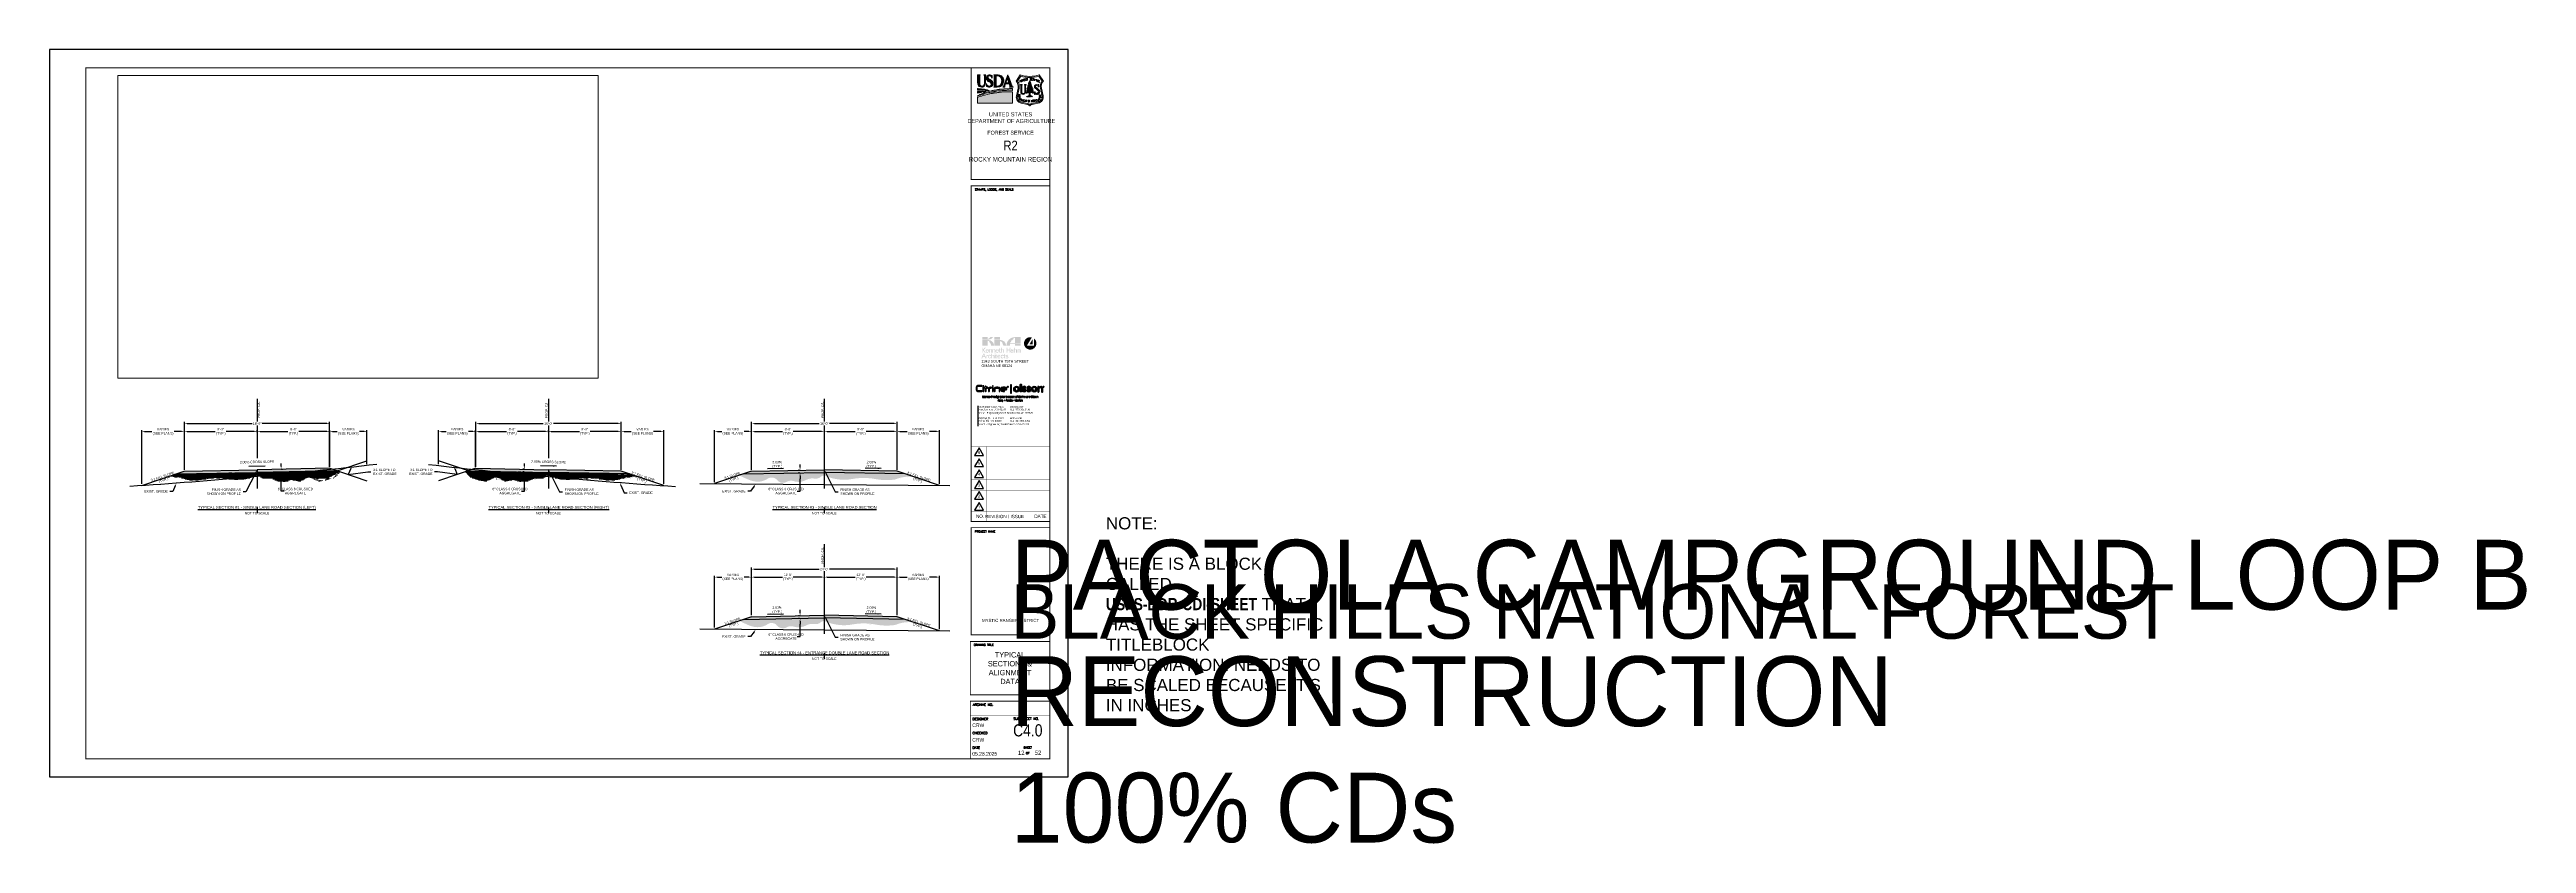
# Paper-space layout 'C4.0 TYPICAL SECTIONS & ALIGNMENT DATA' of a CAD drawing. Header units: feet. Extents: x 0 to 102, y -3 to 30.
# The model-space entities are those that its viewports show. They can reach past a viewport. Long polylines and large blocks are cut down to what shows.
import ezdxf
from ezdxf import colors
from ezdxf.entities.mleader import LeaderData, LeaderLine
from ezdxf.enums import TextEntityAlignment as Align
from ezdxf.math import Vec2, Vec3

# ---------------------------------------------------------------- set-up
doc = ezdxf.new("R2018")
doc.units = ezdxf.units.FT
doc.header["$MEASUREMENT"] = 0
for name, color, linetype in [('BDR-LOGO', 135, 'Continuous'), ('G-BRDR-LINE-ST04', 64, 'Continuous'), ('G-BRDR-STMP', 64, 'Continuous'), ('G-BRDR-TEXT-ST01', 64, 'Continuous'), ('G-HATCH', 1, 'Continuous')]:
    doc.layers.add(name, color=color, linetype=linetype)
doc.layers.add('G-BRDR-LOGO-NPLT', color=7, linetype='Continuous', true_color=0x373a37, plot=False)
doc.layers.add('G-BRDR-LOGO-ST02', color=7, linetype='Continuous', true_color=0x373a37)
doc.layers.add('Layer 2', color=7, linetype='Continuous', lineweight=0)
doc.layers.add('V-ANNO-TEXT', color=7, linetype='Continuous', lineweight=13, plot=False)
doc.styles.add('Arial', font='arial.ttf', dxfattribs={"height": 180})
doc.styles.add('Arial Narrow Tlblk', font='ARIALN.TTF')
doc.styles.add('Heading', font='arial.ttf', dxfattribs={"height": 0.12})
doc.styles.add('OA_PR-Simplex', font='simplex.shx', dxfattribs={"height": 0.1})
doc.styles.add('RomanS', font='romans.shx')
doc.styles.add('SEI-Dim & Leader', font='tahoma.ttf')
doc.styles.add('SIMPLEX', font='simplex.shx')
doc.styles.add('Tag', font='romans.shx')
doc.styles.add('TBLK_Normal', font='arial.ttf')
doc.dimstyles.new('OA_DETAIL', dxfattribs={"dimscale": 20, "dimtxt": 0.1, "dimasz": 0.12, "dimexe": 0.0625, "dimexo": 0.0625, "dimgap": 0.03, "dimtad": 0, "dimtoh": 1, "dimzin": 0, "dimdsep": 46, "dimtxsty": 'OA_PR-Simplex', "dimcen": 0, "dimclrd": 256, "dimclre": 256, "dimclrt": 256, "dimaunit": 1, "dimadec": 4, "dimazin": 0, "dimtfac": 1, "dimtofl": 0, "dimtmove": 1, "dimatfit": 3, "dimfxl": 1, "dimtolj": 1, "dimtzin": 0, "dimlwd": -1, "dimlwe": -1, "dimarcsym": 0})

# ---------------------------------------------------------------- blocks, each defined once
blk = doc.blocks.new('FS Shield')
at = {"layer": 'G-BRDR-STMP'}
h = blk.add_hatch(color=256, dxfattribs=at)
h.dxf.hatch_style = 1
h.paths.add_polyline_path([(0.244, 0.38, -0.242814), (0.285, 0.525), (0.198, 0.656, -0.166103), (-0.198, 0.656), (-0.285, 0.525, -0.242814), (-0.244, 0.38), (-0.278, 0.217, 0.414505), (-0.179, 0.066), (-0.048, 0.039, -0.243992), (0, 0, -0.243992), (0.048, 0.039), (0.179, 0.066, 0.414505), (0.278, 0.217)])
h.paths.add_polyline_path([(-0.223, 0.376, 0.218141), (-0.257, 0.527), (-0.189, 0.63, 0.152377), (0.189, 0.63), (0.257, 0.527, 0.218141), (0.223, 0.376), (0.257, 0.213, -0.414505), (0.175, 0.087), (0.043, 0.06, 0.140661), (0, 0.038, 0.140661), (-0.043, 0.06), (-0.175, 0.087, -0.414505), (-0.257, 0.213)], flags=16)
h.paths.add_polyline_path([(-0.1, 0.298), (-0.1, 0.298, -1), (-0.166, 0.298), (-0.166, 0.298, 0.998073)], flags=0)
h.paths.add_polyline_path([(-0.074, 0.283, 0.217701), (-0.073, 0.291), (-0.064, 0.3), (-0.063, 0.305), (-0.053, 0.318), (-0.051, 0.322, 0.19301), (-0.067, 0.319, -0.295387), (-0.066, 0.323, -0.032951), (-0.061, 0.328, 0.170622), (-0.056, 0.339, -0.23866), (-0.052, 0.345, 0.171128), (-0.041, 0.357, 0.896588), (-0.046, 0.359), (-0.051, 0.357), (-0.053, 0.356), (-0.055, 0.353, -0.303734), (-0.051, 0.363, 0.719585), (-0.054, 0.373, 0.230439), (-0.06, 0.37, -0.128843), (-0.053, 0.38, 0.074045), (-0.043, 0.393), (-0.035, 0.401), (-0.03, 0.407, 0.993685), (-0.033, 0.409, -0.189055), (-0.041, 0.404, 0.089309), (-0.04, 0.412, -0.326628), (-0.037, 0.418, 0.341744), (-0.034, 0.423), (-0.032, 0.43), (-0.039, 0.432), (-0.035, 0.437), (-0.034, 0.441), (-0.026, 0.447), (-0.019, 0.465), (-0.018, 0.469, 0.92852), (-0.021, 0.471, 0.33514), (-0.027, 0.469, -0.005353), (-0.026, 0.475, 0.5916), (-0.028, 0.478, 0.219176), (-0.017, 0.495, -0.13116), (-0.014, 0.503, 0.04801), (-0.008, 0.512, 0.029394), (-0.001, 0.531, -0.109847), (0.011, 0.509, 0.137954), (0.021, 0.491, 0.125309), (0.015, 0.493, 0.275089), (0.024, 0.469), (0.027, 0.461), (0.029, 0.455, 0.043054), (0.035, 0.447, -1.370275), (0.033, 0.446), (0.029, 0.449), (0.025, 0.449), (0.025, 0.447, 0.124458), (0.04, 0.426, 0.096736), (0.034, 0.427, -0.114328), (0.039, 0.412, 0.23545), (0.042, 0.408, -0.266794), (0.044, 0.403, 0.016051), (0.055, 0.392, 0.072041), (0.046, 0.393, 0.435338), (0.041, 0.395, 0.010058), (0.056, 0.369, 0.189905), (0.065, 0.363, -0.243249), (0.069, 0.359, 0.134006), (0.061, 0.359, -0.24982), (0.054, 0.361, 1.322278), (0.052, 0.357, 0.175179), (0.066, 0.336, -0.066467), (0.068, 0.327, -0.741881), (0.066, 0.326, 0.029676), (0.074, 0.316, -0.099505), (0.081, 0.306, 0.046515), (0.071, 0.314, 1.415545), (0.07, 0.31), (0.077, 0.291, -0.427657), (0.078, 0.28, 0.459333), (0.079, 0.273, -0.59758), (0.075, 0.279, 0.930872), (0.071, 0.282), (0.068, 0.281), (0.065, 0.281, 0.683561), (0.063, 0.275, -0.303146), (0.055, 0.28), (0.051, 0.286), (0.039, 0.288), (0.035, 0.287), (0.034, 0.285), (0.029, 0.289), (0.024, 0.289), (0.02, 0.293), (0.018, 0.297, 0.677276), (0.011, 0.298, 0.150091), (0.008, 0.279, -0.051223), (0.011, 0.225, -0.009226), (0.018, 0.223, -0.136436), (0.026, 0.219, 0.091757), (0.031, 0.216, 0.542625), (0.031, 0.216), (0.035, 0.214), (0.04, 0.211), (0.043, 0.211, -0.146149), (0.06, 0.199, -0.079398), (0.052, 0.202, -0.254648), (0.043, 0.201, 0.18232), (0.028, 0.201, -0.123873), (-0.001, 0.199, 0.063634), (-0.014, 0.199, -0.150743), (-0.023, 0.201, 0.01873), (-0.041, 0.198, -0.166823), (-0.052, 0.2, 0.248807), (-0.069, 0.199, -0.123464), (-0.054, 0.205, 0.108954), (-0.04, 0.211, -0.108093), (-0.028, 0.216, 0.102825), (-0.023, 0.218), (-0.012, 0.225, 0.302817), (-0.011, 0.228), (-0.009, 0.29, 0.807359), (-0.016, 0.292, -0.322228), (-0.025, 0.287, 0.323267), (-0.04, 0.279, -0.037195), (-0.064, 0.277, 0.174342), (-0.074, 0.273, -0.219804)], flags=0)
h.paths.add_polyline_path([(0.25, 0.229), (0.25, 0.244), (0.188, 0.244), (0.188, 0.229)], flags=8)
h.paths.add_polyline_path([(0.25, 0.202), (0.25, 0.218), (0.188, 0.218), (0.188, 0.202)], flags=8)
h.paths.add_polyline_path([(0.248, 0.172), (0.25, 0.188), (0.189, 0.195), (0.187, 0.179)], flags=8)
h.paths.add_polyline_path([(0.228, 0.13), (0.237, 0.143), (0.187, 0.178), (0.177, 0.165)], flags=8)
h.paths.add_polyline_path([(0.214, 0.116), (0.224, 0.125), (0.182, 0.17), (0.172, 0.161)], flags=8)
h.paths.add_polyline_path([(0.17, 0.096), (0.186, 0.1), (0.17, 0.159), (0.154, 0.155)], flags=8)
h.paths.add_polyline_path([(0.141, 0.09), (0.158, 0.094), (0.147, 0.154), (0.13, 0.151)], flags=8)
h.paths.add_polyline_path([(0.123, 0.087), (0.113, 0.148)], flags=8)
h.paths.add_polyline_path([(0.088, 0.082), (0.104, 0.084), (0.096, 0.145), (0.08, 0.143)], flags=8)
h.paths.add_polyline_path([(0.06, 0.08), (0.077, 0.081), (0.072, 0.143), (0.054, 0.141)], flags=8)
h.paths.add_polyline_path([(0.032, 0.078), (0.05, 0.079), (0.047, 0.141), (0.029, 0.14)], flags=8)
h.paths.add_polyline_path([(-0.018, 0.078), (0.018, 0.078), (0.018, 0.139), (-0.018, 0.139)], flags=8)
h.paths.add_polyline_path([(-0.037, 0.078), (-0.018, 0.078), (-0.016, 0.139), (-0.035, 0.14)], flags=8)
h.paths.add_polyline_path([(-0.077, 0.081), (-0.06, 0.08), (-0.055, 0.141), (-0.071, 0.143)], flags=8)
h.paths.add_polyline_path([(-0.104, 0.084), (-0.088, 0.082), (-0.08, 0.143), (-0.096, 0.145)], flags=8)
h.paths.add_polyline_path([(-0.13, 0.088), (-0.115, 0.086), (-0.106, 0.147), (-0.121, 0.149)], flags=8)
h.paths.add_polyline_path([(-0.159, 0.094), (-0.141, 0.09), (-0.129, 0.151), (-0.147, 0.154)], flags=8)
h.paths.add_polyline_path([(-0.186, 0.1), (-0.17, 0.096), (-0.154, 0.155), (-0.17, 0.159)], flags=8)
h.paths.add_polyline_path([(-0.219, 0.12), (-0.206, 0.11), (-0.168, 0.158), (-0.181, 0.168)], flags=8)
h.paths.add_polyline_path([(-0.242, 0.152), (-0.233, 0.136), (-0.179, 0.166), (-0.188, 0.182)], flags=8)
h.paths.add_polyline_path([(-0.25, 0.188), (-0.248, 0.172), (-0.187, 0.179), (-0.189, 0.195)], flags=8)
h.paths.add_polyline_path([(-0.25, 0.218), (-0.25, 0.202), (-0.188, 0.202), (-0.188, 0.218)], flags=8)
h.paths.add_polyline_path([(-0.25, 0.245), (-0.25, 0.228), (-0.188, 0.228), (-0.188, 0.245)], flags=8)
h.paths.add_polyline_path([(0.179, 0.49), (0.218, 0.482), (0.218, 0.55), (0.179, 0.558)], flags=8)
h.paths.add_polyline_path([(0.149, 0.503), (0.19, 0.495), (0.19, 0.561), (0.149, 0.569)], flags=8)
h.paths.add_polyline_path([(0.129, 0.51), (0.151, 0.51), (0.151, 0.574), (0.129, 0.574)], flags=8)
h.paths.add_polyline_path([(0.088, 0.521), (0.131, 0.516), (0.131, 0.579), (0.088, 0.585)], flags=8)
h.paths.add_polyline_path([(0.059, 0.527), (0.098, 0.524), (0.098, 0.586), (0.059, 0.589)], flags=8)
h.paths.add_polyline_path([(0.028, 0.531), (0.066, 0.529), (0.066, 0.591), (0.028, 0.592)], flags=8)
h.paths.add_polyline_path([(-0.004, 0.532), (0.036, 0.531), (0.036, 0.593), (-0.004, 0.594)], flags=8)
h.paths.add_polyline_path([(-0.067, 0.529), (-0.028, 0.531), (-0.028, 0.592), (-0.067, 0.59)], flags=8)
h.paths.add_polyline_path([(-0.089, 0.523), (-0.07, 0.527), (-0.066, 0.59), (-0.084, 0.587)], flags=8)
h.paths.add_polyline_path([(-0.129, 0.516), (-0.09, 0.521), (-0.09, 0.584), (-0.129, 0.58)], flags=8)
h.paths.add_polyline_path([(-0.16, 0.507), (-0.12, 0.513), (-0.12, 0.577), (-0.16, 0.571)], flags=8)
h.paths.add_polyline_path([(-0.191, 0.495), (-0.149, 0.503), (-0.149, 0.569), (-0.191, 0.561)], flags=8)
h.paths.add_polyline_path([(-0.218, 0.482), (-0.179, 0.49), (-0.179, 0.558), (-0.218, 0.55)], flags=8)
h = blk.add_hatch(color=256, dxfattribs=at)
h.dxf.hatch_style = 1
edge = h.paths.add_edge_path()
edge.add_arc((-0.024, 0.026), 0.202, 77.7762, 79.8906, ccw=False)
edge.add_arc((0.015, 0.208), 0.0154, 46.6993, 77.7762, ccw=False)
edge.add_arc((0.037, 0.232), 0.017, 226.6993, 247.6698)
edge.add_arc((0.031, 0.216), 0.000504, 247.6698, 361.6112)
edge.add_line((0.031, 0.216), (0.035, 0.214))
edge.add_line((0.035, 0.214), (0.04, 0.211))
edge.add_line((0.04, 0.211), (0.043, 0.211))
edge.add_arc((0.031, 0.176), 0.0369, 38.7298, 71.9892, ccw=False)
edge.add_arc((0.064, 0.226), 0.0275, 244.8609, 263.0196, ccw=False)
edge.add_arc((0.047, 0.209), 0.0095, 247.4941, 304.6405, ccw=False)
edge.add_arc((0.035, 0.181), 0.0212, 67.4941, 108.8248)
edge.add_arc((0.009, 0.258), 0.06, 260.5792, 288.8248, ccw=False)
edge.add_arc((-0.01, 0.149), 0.0508, 80.5792, 95.1433)
edge.add_arc((-0.016, 0.215), 0.0157, 240.8537, 275.1433, ccw=False)
edge.add_arc((0.007, -0.032), 0.235, 97.2688, 101.5609)
edge.add_arc((-0.044, 0.215), 0.0173, 243.6768, 281.5609, ccw=False)
edge.add_arc((-0.06, 0.183), 0.0181, 63.6768, 119.5644)
edge.add_arc((-0.049, 0.174), 0.032, 99.594, 127.7474, ccw=False)
edge.add_arc((-0.06, 0.241), 0.0357, 279.594, 304.4664)
edge.add_arc((-0.023, 0.187), 0.0298, 99.7892, 124.4664, ccw=False)
edge.add_arc((-0.031, 0.231), 0.0153, 279.7892, 300.6858)
edge.add_line((-0.023, 0.218), (-0.012, 0.225))
edge.add_arc((-0.014, 0.228), 0.0038, 301.9791, 369.3679)
edge.add_line((-0.011, 0.228), (-0.009, 0.29))
edge.add_arc((-0.013, 0.29), 0.00403, 358.0581, 513.722)
edge.add_arc((-0.024, 0.296), 0.00876, 262.2805, 333.722, ccw=False)
edge.add_arc((-0.027, 0.272), 0.0148, 82.2805, 153.9377)
edge.add_arc((-0.065, 0.434), 0.157, 270.4582, 278.9786, ccw=False)
edge.add_arc((-0.064, 0.261), 0.0164, 90.4582, 130.0168)
edge.add_arc((-0.064, 0.278), 0.0115, 153.1354, 202.7221, ccw=False)
edge.add_arc((-0.083, 0.287), 0.0104, 333.1354, 382.2623)
edge.add_line((-0.073, 0.291), (-0.064, 0.3))
edge.add_line((-0.064, 0.3), (-0.063, 0.305))
edge.add_line((-0.063, 0.305), (-0.053, 0.318))
edge.add_line((-0.053, 0.318), (-0.051, 0.322))
edge.add_arc((-0.055, 0.301), 0.0209, 78.8277, 122.5251)
edge.add_arc((-0.063, 0.32), 0.00355, 141.9207, 207.7466, ccw=False)
edge.add_arc((-0.019, 0.286), 0.0595, 134.3716, 141.9207, ccw=False)
edge.add_arc((-0.073, 0.341), 0.0178, 314.3716, 353.1023)
edge.add_arc((-0.047, 0.338), 0.00831, 119.4097, 173.1023, ccw=False)
edge.add_arc((-0.063, 0.365), 0.023, 299.4097, 338.2531)
edge.add_arc((-0.044, 0.358), 0.00257, 338.2531, 505.7692)
edge.add_line((-0.046, 0.359), (-0.051, 0.357))
edge.add_line((-0.051, 0.357), (-0.053, 0.356))
edge.add_line((-0.053, 0.356), (-0.055, 0.353))
edge.add_arc((-0.045, 0.355), 0.0102, 124.6681, 192.2493, ccw=False)
edge.add_arc((-0.054, 0.368), 0.00527, 304.6681, 447.6211)
edge.add_arc((-0.054, 0.365), 0.00823, 87.6211, 139.5277)
edge.add_arc((-0.038, 0.362), 0.0242, 130.7407, 160.1074, ccw=False)
edge.add_arc((-0.09, 0.423), 0.056, 310.7407, 327.6796)
edge.add_line((-0.043, 0.393), (-0.035, 0.401))
edge.add_line((-0.035, 0.401), (-0.03, 0.407))
edge.add_arc((-0.032, 0.408), 0.00155, 322.0684, 501.3425)
edge.add_arc((-0.043, 0.417), 0.0132, 278.5197, 321.3425, ccw=False)
edge.add_arc((-0.061, 0.41), 0.0204, 344.2814, 364.6955)
edge.add_arc((-0.034, 0.412), 0.0062, 112.3414, 184.6955, ccw=False)
edge.add_arc((-0.038, 0.422), 0.00453, 292.3414, 367.8116)
edge.add_line((-0.034, 0.423), (-0.032, 0.43))
edge.add_line((-0.032, 0.43), (-0.039, 0.432))
edge.add_line((-0.039, 0.432), (-0.035, 0.437))
edge.add_line((-0.035, 0.437), (-0.034, 0.441))
edge.add_line((-0.034, 0.441), (-0.026, 0.447))
edge.add_line((-0.026, 0.447), (-0.019, 0.465))
edge.add_line((-0.019, 0.465), (-0.018, 0.469))
edge.add_arc((-0.019, 0.47), 0.00184, 332.6766, 504.1859)
edge.add_arc((-0.023, 0.466), 0.00561, 65.2579, 139.3702)
edge.add_arc((0.266, 0.393), 0.303, 164.1578, 165.3846, ccw=False)
edge.add_arc((-0.027, 0.476), 0.00195, 344.1578, 466.592)
edge.add_arc((-0.041, 0.498), 0.0244, 303.3448, 352.7943)
edge.add_arc((-0.001, 0.493), 0.0161, 142.9053, 172.7943, ccw=False)
edge.add_arc((-0.061, 0.538), 0.0589, 322.9053, 333.8999)
edge.add_arc((-0.159, 0.587), 0.168, 333.8999, 340.6345)
edge.add_arc((-0.044, 0.495), 0.056, 14.6943, 39.7689, ccw=False)
edge.add_arc((0.047, 0.519), 0.0381, 194.6943, 226.1128)
edge.add_arc((0.015, 0.48), 0.0123, 62.0111, 90.581)
edge.add_arc((0.04, 0.489), 0.0252, 170.5834, 232.1073)
edge.add_line((0.024, 0.469), (0.027, 0.461))
edge.add_line((0.027, 0.461), (0.029, 0.455))
edge.add_arc((0.077, 0.485), 0.0564, 212.6271, 222.4882)
edge.add_arc((0.034, 0.446), 0.00121, -173.0268, 42.4882, ccw=False)
edge.add_line((0.033, 0.446), (0.029, 0.449))
edge.add_line((0.029, 0.449), (0.025, 0.449))
edge.add_line((0.025, 0.449), (0.025, 0.447))
edge.add_arc((0.073, 0.466), 0.052, 201.7042, 230.082)
edge.add_arc((0.036, 0.412), 0.0155, 74.3023, 96.4038)
edge.add_arc((0.004, 0.408), 0.035, 6.2546, 32.3434, ccw=False)
edge.add_arc((0.045, 0.413), 0.00576, 186.2546, 239.2505)
edge.add_arc((0.039, 0.403), 0.00498, -0.5024, 59.2505, ccw=False)
edge.add_arc((0.222, 0.571), 0.244, 223.3934, 227.0716)
edge.add_arc((0.049, 0.36), 0.0328, 78.8277, 95.3098)
edge.add_arc((0.043, 0.392), 0.00357, 21.3951, 115.4963)
edge.add_arc((0.693, 0.762), 0.748, 209.3613, 211.6664)
edge.add_arc((0.069, 0.376), 0.0142, 211.6664, 254.6772)
edge.add_arc((0.063, 0.357), 0.00617, 19.9906, 74.6772, ccw=False)
edge.add_arc((0.064, 0.344), 0.0152, 71.2951, 101.8251)
edge.add_arc((0.06, 0.366), 0.00731, 225.719, 281.8251, ccw=False)
edge.add_arc((0.053, 0.359), 0.00227, 45.719, 257.3224)
edge.add_arc((0.089, 0.366), 0.0378, 192.8665, 232.6114)
edge.add_arc((0.033, 0.323), 0.0354, 5.2612, 20.4719, ccw=False)
edge.add_arc((0.067, 0.326), 0.00122, -135.777, 5.2612, ccw=False)
edge.add_arc((0.148, 0.389), 0.103, 217.8435, 224.567)
edge.add_arc((0.052, 0.295), 0.0306, 21.837, 44.567, ccw=False)
edge.add_arc((0.037, 0.258), 0.0652, 48.1487, 58.8015)
edge.add_arc((0.07, 0.312), 0.00182, 58.8015, 277.8456)
edge.add_line((0.07, 0.31), (0.077, 0.291))
edge.add_arc((0.073, 0.285), 0.00774, -41.106, 51.5113, ccw=False)
edge.add_arc((0.082, 0.277), 0.0048, 138.894, 237.5775)
edge.add_arc((0.079, 0.277), 0.00438, 154.1697, 277.6165, ccw=False)
edge.add_arc((0.073, 0.28), 0.00241, 334.1697, 505.9681)
edge.add_line((0.071, 0.282), (0.068, 0.281))
edge.add_line((0.068, 0.281), (0.065, 0.281))
edge.add_arc((0.065, 0.277), 0.0036, 90, 227.42)
edge.add_arc((0.063, 0.283), 0.00812, 200.3742, 267.832, ccw=False)
edge.add_line((0.055, 0.28), (0.051, 0.286))
edge.add_line((0.051, 0.286), (0.039, 0.288))
edge.add_line((0.039, 0.288), (0.035, 0.287))
edge.add_line((0.035, 0.287), (0.034, 0.285))
edge.add_line((0.034, 0.285), (0.029, 0.289))
edge.add_line((0.029, 0.289), (0.024, 0.289))
edge.add_line((0.024, 0.289), (0.02, 0.293))
edge.add_line((0.02, 0.293), (0.018, 0.297))
edge.add_arc((0.015, 0.296), 0.00375, 17.83, 154.2655)
edge.add_arc((0.04, 0.284), 0.0314, 154.2655, 188.409)
edge.add_arc((-0.257, 0.24), 0.268, -3.3201, 8.409, ccw=False)
edge = h.paths.add_edge_path()
edge.add_line((0.099, 0.3), (0.11, 0.3))
edge.add_arc((0.15, 0.3), 0.0402, 180.0804, 262.8912)
edge.add_arc((0.151, 0.296), 0.0368, 260.7155, 309.9664)
edge.add_arc((0.142, 0.299), 0.0452, 316.8203, 365.324)
edge.add_arc((0.152, 0.299), 0.0353, 6.1629, 56.927)
edge.add_arc((83.82, 94.291), 125.802, 228.28476, 228.32305, ccw=False)
edge.add_arc((0.125, 0.408), 0.0285, 190.2628, 233.9243, ccw=False)
edge.add_arc((0.138, 0.409), 0.042, 112.0719, 189.3983, ccw=False)
edge.add_arc((0.144, 0.393), 0.0599, 59.5827, 111.1265, ccw=False)
edge.add_line((0.174, 0.444), (0.174, 0.452))
edge.add_line((0.174, 0.452), (0.189, 0.452))
edge.add_line((0.189, 0.452), (0.189, 0.409))
edge.add_line((0.189, 0.409), (0.178, 0.409))
edge.add_arc((0.149, 0.41), 0.0293, 357.7915, 404.6693)
edge.add_arc((0.149, 0.4), 0.0375, 56.1098, 120.0065)
edge.add_arc((0.142, 0.415), 0.021, 123.8169, 228.851)
edge.add_arc((9.211, 10.432), 13.534, 227.8457, 228.2378)
edge.add_arc((0.156, 0.303), 0.0533, 12.8451, 39.4794, ccw=False)
edge.add_arc((0.146, 0.308), 0.0626, -54.777, 6.8258, ccw=False)
edge.add_arc((0.152, 0.304), 0.0559, 221.1353, 302.5344, ccw=False)
edge.add_line((0.11, 0.267), (0.11, 0.248))
edge.add_line((0.11, 0.248), (0.099, 0.248))
edge.add_line((0.099, 0.248), (0.099, 0.3))
edge = h.paths.add_edge_path()
edge.add_line((-0.112, 0.453), (-0.112, 0.443))
edge.add_line((-0.112, 0.443), (-0.104, 0.443))
edge.add_arc((-0.104, 0.439), 0.00354, 0, 90, ccw=False)
edge.add_line((-0.1, 0.439), (-0.1, 0.298))
edge.add_arc((-0.133, 0.298), 0.0329, 180.4422, 359.5578, ccw=False)
edge.add_line((-0.166, 0.298), (-0.166, 0.439))
edge.add_arc((-0.163, 0.439), 0.00354, 90, 180, ccw=False)
edge.add_line((-0.163, 0.443), (-0.16, 0.443))
edge.add_line((-0.16, 0.443), (-0.16, 0.453))
edge.add_line((-0.16, 0.453), (-0.195, 0.453))
edge.add_line((-0.195, 0.453), (-0.195, 0.443))
edge.add_line((-0.195, 0.443), (-0.193, 0.443))
edge.add_arc((-0.193, 0.439), 0.00354, 0, 90, ccw=False)
edge.add_line((-0.189, 0.439), (-0.189, 0.298))
edge.add_arc((-0.139, 0.298), 0.0503, 180, 360)
edge.add_line((-0.089, 0.298), (-0.089, 0.439))
edge.add_arc((-0.085, 0.439), 0.00354, 90, 180, ccw=False)
edge.add_line((-0.085, 0.443), (-0.077, 0.443))
edge.add_line((-0.077, 0.443), (-0.077, 0.453))
edge.add_line((-0.077, 0.453), (-0.112, 0.453))
h.paths.add_polyline_path([(0.25, 0.229), (0.25, 0.244), (0.188, 0.244), (0.188, 0.229)], flags=9)
h.paths.add_polyline_path([(0.25, 0.202), (0.25, 0.218), (0.188, 0.218), (0.188, 0.202)], flags=9)
h.paths.add_polyline_path([(0.248, 0.172), (0.25, 0.188), (0.189, 0.195), (0.187, 0.179)], flags=9)
h.paths.add_polyline_path([(0.228, 0.13), (0.237, 0.143), (0.187, 0.178), (0.177, 0.165)], flags=9)
h.paths.add_polyline_path([(0.214, 0.116), (0.224, 0.125), (0.182, 0.17), (0.172, 0.161)], flags=9)
h.paths.add_polyline_path([(0.17, 0.096), (0.186, 0.1), (0.17, 0.159), (0.154, 0.155)], flags=9)
h.paths.add_polyline_path([(0.141, 0.09), (0.158, 0.094), (0.147, 0.154), (0.13, 0.151)], flags=9)
h.paths.add_polyline_path([(0.123, 0.087), (0.113, 0.148)], flags=9)
h.paths.add_polyline_path([(0.088, 0.082), (0.104, 0.084), (0.096, 0.145), (0.08, 0.143)], flags=9)
h.paths.add_polyline_path([(0.06, 0.08), (0.077, 0.081), (0.072, 0.143), (0.054, 0.141)], flags=9)
h.paths.add_polyline_path([(0.032, 0.078), (0.05, 0.079), (0.047, 0.141), (0.029, 0.14)], flags=9)
h.paths.add_polyline_path([(-0.018, 0.078), (0.018, 0.078), (0.018, 0.139), (-0.018, 0.139)], flags=9)
h.paths.add_polyline_path([(-0.037, 0.078), (-0.018, 0.078), (-0.016, 0.139), (-0.035, 0.14)], flags=9)
h.paths.add_polyline_path([(-0.077, 0.081), (-0.06, 0.08), (-0.055, 0.141), (-0.071, 0.143)], flags=9)
h.paths.add_polyline_path([(-0.104, 0.084), (-0.088, 0.082), (-0.08, 0.143), (-0.096, 0.145)], flags=9)
h.paths.add_polyline_path([(-0.13, 0.088), (-0.115, 0.086), (-0.106, 0.147), (-0.121, 0.149)], flags=9)
h.paths.add_polyline_path([(-0.159, 0.094), (-0.141, 0.09), (-0.129, 0.151), (-0.147, 0.154)], flags=9)
h.paths.add_polyline_path([(-0.186, 0.1), (-0.17, 0.096), (-0.154, 0.155), (-0.17, 0.159)], flags=9)
h.paths.add_polyline_path([(-0.219, 0.12), (-0.206, 0.11), (-0.168, 0.158), (-0.181, 0.168)], flags=9)
h.paths.add_polyline_path([(-0.242, 0.152), (-0.233, 0.136), (-0.179, 0.166), (-0.188, 0.182)], flags=9)
h.paths.add_polyline_path([(-0.25, 0.188), (-0.248, 0.172), (-0.187, 0.179), (-0.189, 0.195)], flags=9)
h.paths.add_polyline_path([(-0.25, 0.218), (-0.25, 0.202), (-0.188, 0.202), (-0.188, 0.218)], flags=9)
h.paths.add_polyline_path([(-0.25, 0.245), (-0.25, 0.228), (-0.188, 0.228), (-0.188, 0.245)], flags=9)
h.paths.add_polyline_path([(0.179, 0.49), (0.218, 0.482), (0.218, 0.55), (0.179, 0.558)], flags=9)
h.paths.add_polyline_path([(0.149, 0.503), (0.19, 0.495), (0.19, 0.561), (0.149, 0.569)], flags=9)
h.paths.add_polyline_path([(0.129, 0.51), (0.151, 0.51), (0.151, 0.574), (0.129, 0.574)], flags=9)
h.paths.add_polyline_path([(0.088, 0.521), (0.131, 0.516), (0.131, 0.579), (0.088, 0.585)], flags=9)
h.paths.add_polyline_path([(0.059, 0.527), (0.098, 0.524), (0.098, 0.586), (0.059, 0.589)], flags=9)
h.paths.add_polyline_path([(0.028, 0.531), (0.066, 0.529), (0.066, 0.591), (0.028, 0.592)], flags=9)
h.paths.add_polyline_path([(-0.004, 0.532), (0.036, 0.531), (0.036, 0.593), (-0.004, 0.594)], flags=9)
h.paths.add_polyline_path([(-0.067, 0.529), (-0.028, 0.531), (-0.028, 0.592), (-0.067, 0.59)], flags=9)
h.paths.add_polyline_path([(-0.089, 0.523), (-0.07, 0.527), (-0.066, 0.59), (-0.084, 0.587)], flags=9)
h.paths.add_polyline_path([(-0.129, 0.516), (-0.09, 0.521), (-0.09, 0.584), (-0.129, 0.58)], flags=9)
h.paths.add_polyline_path([(-0.16, 0.507), (-0.12, 0.513), (-0.12, 0.577), (-0.16, 0.571)], flags=9)
h.paths.add_polyline_path([(-0.191, 0.495), (-0.149, 0.503), (-0.149, 0.569), (-0.191, 0.561)], flags=9)
h.paths.add_polyline_path([(-0.218, 0.482), (-0.179, 0.49), (-0.179, 0.558), (-0.218, 0.55)], flags=9)
at = {"layer": 'G-BRDR-STMP', "lineweight": 20}
for points in [[(-0.048, 0.039), (-0.179, 0.066, -0.414505), (-0.278, 0.217), (-0.244, 0.38, 0.242814), (-0.285, 0.525), (-0.198, 0.656, 0.166103), (0.198, 0.656), (0.285, 0.525, 0.242814), (0.244, 0.38), (0.278, 0.217, -0.414505), (0.179, 0.066), (0.048, 0.039, 0.243992), (0, 0, 0.243992)], [(-0.043, 0.06), (-0.175, 0.087, -0.414505), (-0.257, 0.213), (-0.223, 0.376, 0.218141), (-0.257, 0.527), (-0.189, 0.63, 0.152377), (0.189, 0.63), (0.257, 0.527, 0.218141), (0.223, 0.376), (0.257, 0.213, -0.414505), (0.175, 0.087), (0.043, 0.06, 0.140661), (0, 0.038, 0.140661)]]:
    blk.add_lwpolyline(points, format="xyb", close=True, dxfattribs=at)
at = {"layer": 'G-BRDR-STMP', "lineweight": 13}
for points in [[(0.011, 0.225, -0.009226), (0.018, 0.223, -0.136436), (0.026, 0.219, 0.091757), (0.031, 0.216, 0.542625), (0.031, 0.216), (0.035, 0.214), (0.04, 0.211), (0.043, 0.211, -0.146149), (0.06, 0.199, -0.079398), (0.052, 0.202, -0.254648), (0.043, 0.201, 0.18232), (0.028, 0.201, -0.123873), (-0.001, 0.199, 0.063634), (-0.014, 0.199, -0.150743), (-0.023, 0.201, 0.01873), (-0.041, 0.198, -0.166823), (-0.052, 0.2, 0.248807), (-0.069, 0.199, -0.123464), (-0.054, 0.205, 0.108954), (-0.04, 0.211, -0.108093), (-0.028, 0.216, 0.091432), (-0.023, 0.218), (-0.012, 0.225, 0.302817), (-0.011, 0.228), (-0.009, 0.29, 0.807359), (-0.016, 0.292, -0.322228), (-0.025, 0.287, 0.323267), (-0.04, 0.279, -0.037195), (-0.064, 0.277, 0.174342), (-0.074, 0.273, -0.219804), (-0.074, 0.283, 0.217701), (-0.073, 0.291), (-0.064, 0.3), (-0.063, 0.305), (-0.053, 0.318), (-0.051, 0.322, 0.19301), (-0.067, 0.319, -0.295387), (-0.066, 0.323, -0.032951), (-0.061, 0.328, 0.170622), (-0.056, 0.339, -0.23866), (-0.052, 0.345, 0.171128), (-0.041, 0.357, 0.896588), (-0.046, 0.359), (-0.051, 0.357), (-0.053, 0.356), (-0.055, 0.353, -0.303734), (-0.051, 0.363, 0.719585), (-0.054, 0.373, 0.230439), (-0.06, 0.37, -0.128843), (-0.053, 0.38, 0.074045), (-0.043, 0.393), (-0.035, 0.401), (-0.03, 0.407, 0.993685), (-0.033, 0.409, -0.189055), (-0.041, 0.404, 0.089309), (-0.04, 0.412, -0.326628), (-0.037, 0.418, 0.341744), (-0.034, 0.423), (-0.032, 0.43), (-0.039, 0.432), (-0.035, 0.437), (-0.034, 0.441), (-0.026, 0.447), (-0.019, 0.465), (-0.018, 0.469, 0.92852), (-0.021, 0.471, 0.33514), (-0.027, 0.469, -0.005353), (-0.026, 0.475, 0.5916), (-0.028, 0.478, 0.219176), (-0.017, 0.495, -0.13116), (-0.014, 0.503, 0.04801), (-0.008, 0.512, 0.029394), (-0.001, 0.531, -0.109847), (0.011, 0.509, 0.137954), (0.021, 0.491, 0.125309), (0.015, 0.493, 0.275089), (0.024, 0.469), (0.027, 0.461), (0.029, 0.455, 0.043054), (0.035, 0.447, -1.370275), (0.033, 0.446), (0.029, 0.449), (0.025, 0.449), (0.025, 0.447, 0.124458), (0.04, 0.426, 0.096736), (0.034, 0.427, -0.114328), (0.039, 0.412, 0.23545), (0.042, 0.408, -0.266794), (0.044, 0.403, 0.016051), (0.055, 0.392, 0.072041), (0.046, 0.393, 0.435338), (0.041, 0.395, 0.010058), (0.056, 0.369, 0.189905), (0.065, 0.363, -0.243249), (0.069, 0.359, 0.134006), (0.061, 0.359, -0.24982), (0.054, 0.361, 1.322278), (0.052, 0.357, 0.175179), (0.066, 0.336, -0.066467), (0.068, 0.327, -0.70698), (0.066, 0.326, 0.029345), (0.074, 0.316, -0.099505), (0.081, 0.306, 0.046515), (0.071, 0.314, 1.415545), (0.07, 0.31), (0.077, 0.291, -0.427657), (0.078, 0.28, 0.459333), (0.079, 0.273, -0.59758), (0.075, 0.279, 0.930872), (0.071, 0.282), (0.068, 0.281), (0.065, 0.281, 0.683561), (0.063, 0.275, -0.303146), (0.055, 0.28), (0.051, 0.286), (0.039, 0.288), (0.035, 0.287), (0.034, 0.285), (0.029, 0.289), (0.024, 0.289), (0.02, 0.293), (0.018, 0.297, 0.677276), (0.011, 0.298, 0.150091), (0.008, 0.279, -0.051223)], [(-0.112, 0.453), (-0.112, 0.443), (-0.104, 0.443, -0.414214), (-0.1, 0.439), (-0.1, 0.298, -0.992313), (-0.166, 0.298), (-0.166, 0.439, -0.414214), (-0.163, 0.443), (-0.16, 0.443), (-0.16, 0.453), (-0.195, 0.453), (-0.195, 0.443), (-0.193, 0.443, -0.414214), (-0.189, 0.439), (-0.189, 0.298, 1), (-0.089, 0.298), (-0.089, 0.439, -0.414214), (-0.085, 0.443), (-0.077, 0.443), (-0.077, 0.453)], [(0.099, 0.3), (0.11, 0.3, 0.377922), (0.145, 0.26, 0.218268), (0.175, 0.268, 0.214855), (0.187, 0.303, 0.225196), (0.171, 0.329, -0.000167), (0.108, 0.385, -0.192848), (0.097, 0.403, -0.350815), (0.122, 0.448, -0.228773), (0.174, 0.444), (0.174, 0.452), (0.189, 0.452), (0.189, 0.409), (0.178, 0.409, 0.207444), (0.17, 0.431, 0.286258), (0.13, 0.432, 0.49333), (0.128, 0.399, 0.001711), (0.197, 0.337, -0.11674), (0.208, 0.315, -0.275459), (0.182, 0.256, -0.370899), (0.11, 0.267), (0.11, 0.248), (0.099, 0.248)]]:
    blk.add_lwpolyline(points, format="xyb", close=True, dxfattribs=at)
at = {"layer": 'G-BRDR-STMP', "lineweight": 13, "style": 'SIMPLEX', "width": 0.7}
for s, rotation, oblique, p in [('F', 25.5117, 25.5117, (-0.208, 0.516)), ('O', 21.5869, 21.5869, (-0.177, 0.529)), ('R', 17.662, 17.662, (-0.146, 0.54)), ('E', 13.7371, 13.7371, (-0.114, 0.549)), ('S', 9.8122, 13.7371, (-0.082, 0.556)), ('T', 5.8873, 5.8873, (-0.049, 0.56)), ('S', 358.0376, 358.0376, (0.017, 0.563)), ('E', 354.1127, 354.1127, (0.049, 0.56)), ('R', 350.1878, 350.1878, (0.082, 0.556)), ('V', 346.2629, 346.2629, (0.114, 0.549)), ('I', 342.338, 342.338, (0.146, 0.54)), ('C', 338.4131, 338.4131, (0.177, 0.529)), ('E', 334.4883, 334.4883, (0.208, 0.516))]:
    blk.add_text(s, height=0.041, rotation=rotation, dxfattribs=dict(at, oblique=oblique)).set_placement(p, align=Align.MIDDLE)
at = {"layer": 'G-BRDR-STMP', "lineweight": 13, "style": 'SIMPLEX', "width": 0.6}
for s, rotation, p in [('P', 276.4649, (-0.218, 0.184)), ('D', 270, (-0.219, 0.236)), ('E', 270, (-0.219, 0.21)), ('A', 299.4068, (-0.21, 0.159)), ('R', 322.3487, (-0.193, 0.139)), ('T', 345.2906, (-0.17, 0.127)), ('M', 349.0306, (-0.144, 0.122)), ('E', 351.025, (-0.118, 0.118)), ('N', 353.0195, (-0.092, 0.114)), ('T', 355.0139, (-0.066, 0.111)), ('O', 358.0056, (-0.026, 0.109)), ('A', 2.9917, (0.039, 0.109)), ('G', 4.9861, (0.066, 0.111)), ('R', 6.9805, (0.092, 0.114)), ('I', 8.975, (0.118, 0.118)), ('C', 10.9694, (0.144, 0.122)), ('U', 14.7094, (0.17, 0.127)), ('L', 42.7986, (0.198, 0.143)), ('T', 55.4459, (0.207, 0.154)), ('U', 83.5351, (0.218, 0.184)), ('E', 90, (0.219, 0.236)), ('R', 90, (0.219, 0.21))]:
    blk.add_text(s, height=0.041, rotation=rotation, dxfattribs=at).set_placement(p, align=Align.MIDDLE)
blk.add_text('F', height=0.041, dxfattribs=at).set_placement((0, 0.108), align=Align.MIDDLE)
blk = doc.blocks.new('USDA')
at = {"lineweight": 0}
h = blk.add_hatch(color=256, dxfattribs=at)
edge = h.paths.add_edge_path()
edge.add_spline(control_points=[(-0.01, 1.16), (0.03, 1.16), (0.06, 1.16), (0.11, 1.16), (0.1, 1.15), (0.1, 1.15), (0.09, 1.15), (0.09, 1.14), (0.09, 1.13), (0.09, 1.12), (0.09, 1.02), (0.09, 0.91), (0.09, 0.81), (0.09, 0.77), (0.1, 0.74), (0.12, 0.72), (0.13, 0.71), (0.14, 0.7), (0.16, 0.7), (0.18, 0.7), (0.2, 0.7), (0.22, 0.71), (0.24, 0.72), (0.25, 0.73), (0.26, 0.75), (0.27, 0.77), (0.28, 0.79), (0.28, 0.81), (0.28, 0.85), (0.28, 0.89), (0.28, 0.93), (0.28, 0.99), (0.28, 1.05), (0.28, 1.12), (0.28, 1.13), (0.28, 1.15), (0.26, 1.16), (0.29, 1.16), (0.31, 1.16), (0.34, 1.16), (0.33, 1.15), (0.33, 1.15), (0.33, 1.15), (0.32, 1.14), (0.32, 1.13), (0.32, 1.12), (0.32, 1.12), (0.32, 1.11), (0.32, 1.11), (0.32, 1.01), (0.32, 0.91), (0.32, 0.82), (0.32, 0.78), (0.31, 0.75), (0.3, 0.72), (0.28, 0.69), (0.25, 0.67), (0.22, 0.66), (0.2, 0.66), (0.18, 0.66), (0.16, 0.66), (0.13, 0.66), (0.1, 0.67), (0.07, 0.68), (0.05, 0.7), (0.03, 0.72), (0.02, 0.74), (0.01, 0.76), (0.01, 0.78), (0.01, 0.8), (0.01, 0.81), (0, 0.82), (0, 0.83), (0, 0.93), (0, 1.03), (0, 1.12), (0, 1.14), (0, 1.15), (-0.01, 1.15), (-0.01, 1.16), (-0.01, 1.16), (-0.01, 1.16)], knot_values=[0, 0, 0, 0, 1, 1, 1, 2, 2, 2, 3, 3, 3, 4, 4, 4, 5, 5, 5, 6, 6, 6, 7, 7, 7, 8, 8, 8, 9, 9, 9, 10, 10, 10, 11, 11, 11, 12, 12, 12, 13, 13, 13, 14, 14, 14, 15, 15, 15, 16, 16, 16, 17, 17, 17, 18, 18, 18, 19, 19, 19, 20, 20, 20, 21, 21, 21, 22, 22, 22, 23, 23, 23, 24, 24, 24, 25, 25, 25, 26, 26, 26, 27, 27, 27, 27], degree=3, periodic=0)
h = blk.add_hatch(color=256, dxfattribs=at)
edge = h.paths.add_edge_path()
edge.add_spline(control_points=[(0.6, 1.03), (0.59, 1.04), (0.59, 1.05), (0.59, 1.05), (0.57, 1.09), (0.55, 1.11), (0.52, 1.12), (0.5, 1.13), (0.47, 1.13), (0.45, 1.11), (0.44, 1.1), (0.43, 1.08), (0.43, 1.06), (0.43, 1.03), (0.44, 1.01), (0.47, 1), (0.5, 0.98), (0.53, 0.96), (0.56, 0.94), (0.58, 0.93), (0.6, 0.91), (0.61, 0.89), (0.62, 0.87), (0.63, 0.85), (0.63, 0.83), (0.63, 0.8), (0.63, 0.78), (0.63, 0.76), (0.62, 0.73), (0.6, 0.7), (0.57, 0.68), (0.55, 0.67), (0.53, 0.66), (0.51, 0.66), (0.49, 0.66), (0.47, 0.66), (0.45, 0.66), (0.42, 0.67), (0.4, 0.68), (0.37, 0.69), (0.37, 0.69), (0.37, 0.69), (0.37, 0.7), (0.37, 0.72), (0.37, 0.74), (0.37, 0.77), (0.37, 0.78), (0.37, 0.8), (0.37, 0.81), (0.37, 0.8), (0.37, 0.8), (0.37, 0.79), (0.39, 0.75), (0.4, 0.73), (0.43, 0.71), (0.45, 0.7), (0.47, 0.69), (0.48, 0.7), (0.5, 0.7), (0.52, 0.7), (0.54, 0.72), (0.55, 0.74), (0.55, 0.75), (0.56, 0.77), (0.56, 0.79), (0.56, 0.8), (0.55, 0.81), (0.55, 0.83), (0.54, 0.84), (0.53, 0.85), (0.51, 0.86), (0.49, 0.87), (0.47, 0.88), (0.45, 0.89), (0.43, 0.9), (0.41, 0.92), (0.4, 0.94), (0.38, 0.95), (0.37, 0.98), (0.37, 0.99), (0.37, 1), (0.37, 1.02), (0.37, 1.04), (0.37, 1.06), (0.37, 1.08), (0.38, 1.1), (0.39, 1.11), (0.4, 1.13), (0.42, 1.14), (0.45, 1.16), (0.47, 1.16), (0.49, 1.17), (0.51, 1.17), (0.52, 1.16), (0.55, 1.16), (0.57, 1.15), (0.59, 1.14), (0.59, 1.14), (0.6, 1.14), (0.6, 1.13), (0.6, 1.1), (0.6, 1.08), (0.6, 1.05), (0.6, 1.04), (0.6, 1.04), (0.6, 1.03), (0.6, 1.03), (0.6, 1.03), (0.6, 1.03)], knot_values=[0, 0, 0, 0, 1, 1, 1, 2, 2, 2, 3, 3, 3, 4, 4, 4, 5, 5, 5, 6, 6, 6, 7, 7, 7, 8, 8, 8, 9, 9, 9, 10, 10, 10, 11, 11, 11, 12, 12, 12, 13, 13, 13, 14, 14, 14, 15, 15, 15, 16, 16, 16, 17, 17, 17, 18, 18, 18, 19, 19, 19, 20, 20, 20, 21, 21, 21, 22, 22, 22, 23, 23, 23, 24, 24, 24, 25, 25, 25, 26, 26, 26, 27, 27, 27, 28, 28, 28, 29, 29, 29, 30, 30, 30, 31, 31, 31, 32, 32, 32, 33, 33, 33, 34, 34, 34, 35, 35, 35, 36, 36, 36, 36], degree=3, periodic=0)
h = blk.add_hatch(color=256, dxfattribs=at)
edge = h.paths.add_edge_path()
edge.add_spline(control_points=[(0.67, 0.66), (0.68, 0.67), (0.69, 0.69), (0.69, 0.7), (0.69, 0.84), (0.69, 0.98), (0.69, 1.12), (0.69, 1.13), (0.69, 1.15), (0.67, 1.16), (0.67, 1.16), (0.68, 1.16), (0.68, 1.16), (0.73, 1.16), (0.79, 1.16), (0.85, 1.16), (0.89, 1.16), (0.94, 1.15), (0.98, 1.12), (0.99, 1.11), (1, 1.1), (1.01, 1.09), (1.03, 1.08), (1.04, 1.06), (1.05, 1.04), (1.06, 1.02), (1.07, 0.99), (1.08, 0.96), (1.08, 0.94), (1.08, 0.92), (1.08, 0.9), (1.08, 0.87), (1.07, 0.84), (1.06, 0.82), (1.05, 0.79), (1.04, 0.77), (1.03, 0.75), (1, 0.72), (0.98, 0.7), (0.95, 0.69), (0.93, 0.68), (0.9, 0.67), (0.88, 0.67), (0.87, 0.67), (0.86, 0.67), (0.85, 0.67), (0.8, 0.66), (0.74, 0.66), (0.68, 0.66), (0.68, 0.66), (0.67, 0.66), (0.67, 0.66)], knot_values=[0, 0, 0, 0, 1, 1, 1, 2, 2, 2, 3, 3, 3, 4, 4, 4, 5, 5, 5, 6, 6, 6, 7, 7, 7, 8, 8, 8, 9, 9, 9, 10, 10, 10, 11, 11, 11, 12, 12, 12, 13, 13, 13, 14, 14, 14, 15, 15, 15, 16, 16, 16, 17, 17, 17, 17], degree=3, periodic=0)
edge = h.paths.add_edge_path()
edge.add_spline(control_points=[(0.77, 1.12), (0.77, 0.98), (0.77, 0.84), (0.77, 0.7), (0.8, 0.7), (0.83, 0.7), (0.86, 0.71), (0.89, 0.71), (0.91, 0.72), (0.94, 0.75), (0.96, 0.77), (0.97, 0.79), (0.98, 0.82), (0.99, 0.84), (0.99, 0.86), (0.99, 0.89), (0.99, 0.91), (1, 0.93), (0.99, 0.95), (0.99, 0.98), (0.98, 1), (0.97, 1.03), (0.95, 1.06), (0.93, 1.08), (0.91, 1.1), (0.89, 1.11), (0.86, 1.12), (0.83, 1.12), (0.81, 1.12), (0.79, 1.12), (0.77, 1.12)], knot_values=[0, 0, 0, 0, 1, 1, 1, 2, 2, 2, 3, 3, 3, 4, 4, 4, 5, 5, 5, 6, 6, 6, 7, 7, 7, 8, 8, 8, 9, 9, 9, 10, 10, 10, 10], degree=3, periodic=0)
h = blk.add_hatch(color=256, dxfattribs=at)
edge = h.paths.add_edge_path()
edge.add_spline(control_points=[(1.46, 0.66), (1.41, 0.66), (1.37, 0.66), (1.32, 0.66), (1.32, 0.66), (1.32, 0.67), (1.32, 0.67), (1.32, 0.67), (1.33, 0.67), (1.33, 0.67), (1.34, 0.68), (1.34, 0.69), (1.34, 0.71), (1.32, 0.74), (1.31, 0.77), (1.3, 0.79), (1.3, 0.8), (1.3, 0.8), (1.3, 0.8), (1.25, 0.8), (1.2, 0.8), (1.16, 0.8), (1.15, 0.8), (1.15, 0.8), (1.15, 0.79), (1.14, 0.76), (1.13, 0.74), (1.12, 0.71), (1.12, 0.7), (1.12, 0.7), (1.11, 0.69), (1.11, 0.68), (1.12, 0.67), (1.12, 0.67), (1.13, 0.67), (1.13, 0.67), (1.13, 0.66), (1.1, 0.66), (1.07, 0.66), (1.04, 0.66), (1.05, 0.67), (1.05, 0.67), (1.05, 0.67), (1.06, 0.68), (1.07, 0.69), (1.08, 0.71), (1.08, 0.73), (1.09, 0.74), (1.1, 0.76), (1.11, 0.79), (1.12, 0.82), (1.13, 0.84), (1.14, 0.87), (1.14, 0.89), (1.15, 0.91), (1.16, 0.94), (1.17, 0.97), (1.18, 0.99), (1.19, 1.02), (1.2, 1.04), (1.21, 1.06), (1.22, 1.09), (1.23, 1.12), (1.24, 1.14), (1.24, 1.15), (1.24, 1.16), (1.25, 1.17), (1.25, 1.17), (1.25, 1.17), (1.25, 1.17), (1.25, 1.17), (1.25, 1.17), (1.25, 1.16), (1.26, 1.13), (1.27, 1.1), (1.29, 1.07), (1.29, 1.05), (1.3, 1.03), (1.31, 1.01), (1.32, 0.98), (1.33, 0.95), (1.34, 0.93), (1.35, 0.9), (1.36, 0.88), (1.37, 0.85), (1.38, 0.82), (1.39, 0.79), (1.4, 0.76), (1.41, 0.74), (1.42, 0.73), (1.42, 0.71), (1.43, 0.69), (1.44, 0.67), (1.46, 0.67), (1.46, 0.67), (1.46, 0.66), (1.46, 0.66)], knot_values=[0, 0, 0, 0, 1, 1, 1, 2, 2, 2, 3, 3, 3, 4, 4, 4, 5, 5, 5, 6, 6, 6, 7, 7, 7, 8, 8, 8, 9, 9, 9, 10, 10, 10, 11, 11, 11, 12, 12, 12, 13, 13, 13, 14, 14, 14, 15, 15, 15, 16, 16, 16, 17, 17, 17, 18, 18, 18, 19, 19, 19, 20, 20, 20, 21, 21, 21, 22, 22, 22, 23, 23, 23, 24, 24, 24, 25, 25, 25, 26, 26, 26, 27, 27, 27, 28, 28, 28, 29, 29, 29, 30, 30, 30, 31, 31, 31, 32, 32, 32, 32], degree=3, periodic=0)
edge = h.paths.add_edge_path()
edge.add_spline(control_points=[(1.23, 1.01), (1.2, 0.95), (1.18, 0.9), (1.16, 0.84), (1.21, 0.84), (1.25, 0.84), (1.29, 0.84), (1.27, 0.9), (1.25, 0.95), (1.23, 1.01)], knot_values=[0, 0, 0, 0, 1, 1, 1, 2, 2, 2, 3, 3, 3, 3], degree=3, periodic=0)
h = blk.add_hatch(color=256, dxfattribs=at)
edge = h.paths.add_edge_path()
edge.add_spline(control_points=[(0, 0.29), (0.01, 0.3), (0.02, 0.31), (0.03, 0.31), (0.08, 0.34), (0.12, 0.36), (0.16, 0.38), (0.2, 0.39), (0.23, 0.4), (0.26, 0.42), (0.32, 0.44), (0.39, 0.46), (0.45, 0.48), (0.49, 0.49), (0.52, 0.5), (0.56, 0.51), (0.59, 0.51), (0.62, 0.52), (0.64, 0.52), (0.66, 0.53), (0.68, 0.53), (0.7, 0.54), (0.71, 0.54), (0.73, 0.54), (0.75, 0.54), (0.77, 0.55), (0.78, 0.55), (0.8, 0.55), (0.81, 0.55), (0.83, 0.56), (0.84, 0.56), (0.86, 0.56), (0.87, 0.56), (0.89, 0.56), (0.9, 0.57), (0.91, 0.57), (0.93, 0.57), (0.94, 0.57), (0.96, 0.57), (0.97, 0.57), (0.98, 0.58), (0.99, 0.58), (1, 0.58), (1.02, 0.58), (1.04, 0.58), (1.06, 0.58), (1.06, 0.58), (1.07, 0.58), (1.08, 0.58), (1.09, 0.59), (1.11, 0.59), (1.13, 0.59), (1.15, 0.59), (1.17, 0.59), (1.2, 0.59), (1.22, 0.59), (1.24, 0.59), (1.26, 0.59), (1.28, 0.59), (1.29, 0.6), (1.31, 0.6), (1.35, 0.6), (1.4, 0.6), (1.44, 0.6), (1.44, 0.57), (1.44, 0.55), (1.44, 0.52), (1.43, 0.52), (1.42, 0.52), (1.42, 0.53), (1.41, 0.53), (1.41, 0.53), (1.41, 0.53), (1.35, 0.53), (1.28, 0.53), (1.22, 0.53), (1.2, 0.53), (1.19, 0.52), (1.17, 0.52), (1.16, 0.52), (1.15, 0.52), (1.14, 0.52), (1.12, 0.52), (1.1, 0.52), (1.08, 0.52), (1.07, 0.52), (1.05, 0.52), (1.04, 0.52), (1.02, 0.52), (1, 0.51), (0.98, 0.51), (0.97, 0.51), (0.95, 0.51), (0.94, 0.51), (0.92, 0.51), (0.9, 0.51), (0.88, 0.5), (0.86, 0.5), (0.84, 0.5), (0.82, 0.5), (0.8, 0.49), (0.79, 0.49), (0.77, 0.49), (0.75, 0.49), (0.73, 0.48), (0.71, 0.48), (0.7, 0.48), (0.68, 0.48), (0.67, 0.47), (0.65, 0.47), (0.64, 0.47), (0.62, 0.47), (0.6, 0.46), (0.58, 0.46), (0.57, 0.45), (0.55, 0.45), (0.53, 0.45), (0.51, 0.44), (0.48, 0.44), (0.45, 0.43), (0.42, 0.42), (0.38, 0.41), (0.34, 0.4), (0.3, 0.39), (0.26, 0.38), (0.23, 0.37), (0.19, 0.36), (0.16, 0.35), (0.13, 0.34), (0.1, 0.33), (0.07, 0.32), (0.04, 0.3), (0, 0.29), (0, 0.29), (0, 0.29), (0, 0.29), (0, 0.29), (0, 0.29), (0, 0.29)], knot_values=[0, 0, 0, 0, 1, 1, 1, 2, 2, 2, 3, 3, 3, 4, 4, 4, 5, 5, 5, 6, 6, 6, 7, 7, 7, 8, 8, 8, 9, 9, 9, 10, 10, 10, 11, 11, 11, 12, 12, 12, 13, 13, 13, 14, 14, 14, 15, 15, 15, 16, 16, 16, 17, 17, 17, 18, 18, 18, 19, 19, 19, 20, 20, 20, 21, 21, 21, 22, 22, 22, 23, 23, 23, 24, 24, 24, 25, 25, 25, 26, 26, 26, 27, 27, 27, 28, 28, 28, 29, 29, 29, 30, 30, 30, 31, 31, 31, 32, 32, 32, 33, 33, 33, 34, 34, 34, 35, 35, 35, 36, 36, 36, 37, 37, 37, 38, 38, 38, 39, 39, 39, 40, 40, 40, 41, 41, 41, 42, 42, 42, 43, 43, 43, 44, 44, 44, 45, 45, 45, 46, 46, 46, 46], degree=3, periodic=0)
h = blk.add_hatch(color=256, dxfattribs=at)
edge = h.paths.add_edge_path()
edge.add_spline(control_points=[(0, 0.53), (0, 0.55), (0, 0.57), (0, 0.6), (0.01, 0.6), (0.01, 0.6), (0.02, 0.6), (0.04, 0.59), (0.05, 0.59), (0.07, 0.59), (0.09, 0.59), (0.11, 0.59), (0.13, 0.59), (0.15, 0.59), (0.17, 0.59), (0.19, 0.58), (0.2, 0.58), (0.22, 0.58), (0.23, 0.58), (0.25, 0.57), (0.27, 0.57), (0.29, 0.57), (0.32, 0.56), (0.34, 0.56), (0.37, 0.55), (0.39, 0.55), (0.42, 0.54), (0.44, 0.53), (0.46, 0.53), (0.47, 0.52), (0.49, 0.51), (0.49, 0.51), (0.49, 0.51), (0.49, 0.51), (0.48, 0.51), (0.46, 0.51), (0.45, 0.51), (0.43, 0.51), (0.41, 0.52), (0.4, 0.52), (0.38, 0.52), (0.36, 0.52), (0.34, 0.52), (0.32, 0.52), (0.3, 0.52), (0.28, 0.53), (0.26, 0.53), (0.25, 0.53), (0.23, 0.53), (0.21, 0.53), (0.19, 0.53), (0.17, 0.53), (0.13, 0.53), (0.08, 0.53), (0.04, 0.53), (0.03, 0.53), (0.02, 0.53), (0.01, 0.53), (0, 0.53), (0, 0.53), (0, 0.53)], knot_values=[0, 0, 0, 0, 1, 1, 1, 2, 2, 2, 3, 3, 3, 4, 4, 4, 5, 5, 5, 6, 6, 6, 7, 7, 7, 8, 8, 8, 9, 9, 9, 10, 10, 10, 11, 11, 11, 12, 12, 12, 13, 13, 13, 14, 14, 14, 15, 15, 15, 16, 16, 16, 17, 17, 17, 18, 18, 18, 19, 19, 19, 20, 20, 20, 20], degree=3, periodic=0)
h = blk.add_hatch(color=256, dxfattribs=at)
edge = h.paths.add_edge_path()
edge.add_spline(control_points=[(0.35, 0.48), (0.33, 0.47), (0.31, 0.47), (0.29, 0.47), (0.26, 0.46), (0.24, 0.46), (0.21, 0.46), (0.19, 0.45), (0.17, 0.45), (0.15, 0.44), (0.13, 0.44), (0.1, 0.44), (0.08, 0.43), (0.05, 0.43), (0.03, 0.42), (0, 0.41), (0, 0.44), (0, 0.46), (0, 0.48), (0.01, 0.48), (0.01, 0.48), (0.02, 0.48), (0.03, 0.48), (0.05, 0.48), (0.07, 0.48), (0.12, 0.48), (0.17, 0.48), (0.22, 0.49), (0.24, 0.49), (0.26, 0.48), (0.27, 0.48), (0.29, 0.48), (0.3, 0.48), (0.32, 0.48), (0.33, 0.48), (0.34, 0.48), (0.35, 0.48), (0.35, 0.48), (0.35, 0.48), (0.35, 0.48)], knot_values=[0, 0, 0, 0, 1, 1, 1, 2, 2, 2, 3, 3, 3, 4, 4, 4, 5, 5, 5, 6, 6, 6, 7, 7, 7, 8, 8, 8, 9, 9, 9, 10, 10, 10, 11, 11, 11, 12, 12, 12, 13, 13, 13, 13], degree=3, periodic=0)
h = blk.add_hatch(color=256, dxfattribs=at)
edge = h.paths.add_edge_path()
edge.add_spline(control_points=[(0, 0), (0, 0.08), (0, 0.15), (0, 0.23), (0, 0.23), (0, 0.23), (0.01, 0.24), (0.06, 0.26), (0.11, 0.28), (0.16, 0.29), (0.2, 0.31), (0.24, 0.32), (0.28, 0.33), (0.32, 0.34), (0.36, 0.35), (0.4, 0.36), (0.42, 0.37), (0.44, 0.37), (0.47, 0.38), (0.49, 0.38), (0.51, 0.39), (0.54, 0.39), (0.56, 0.39), (0.58, 0.4), (0.6, 0.4), (0.61, 0.41), (0.63, 0.41), (0.64, 0.41), (0.66, 0.41), (0.67, 0.41), (0.68, 0.42), (0.7, 0.42), (0.71, 0.42), (0.72, 0.42), (0.74, 0.42), (0.75, 0.43), (0.77, 0.43), (0.78, 0.43), (0.79, 0.43), (0.8, 0.43), (0.82, 0.44), (0.83, 0.44), (0.84, 0.44), (0.85, 0.44), (0.86, 0.44), (0.87, 0.44), (0.89, 0.44), (0.9, 0.45), (0.92, 0.45), (0.93, 0.45), (0.94, 0.45), (0.95, 0.45), (0.97, 0.45), (0.99, 0.45), (1.01, 0.46), (1.02, 0.46), (1.02, 0.46), (1.03, 0.46), (1.04, 0.46), (1.06, 0.46), (1.08, 0.46), (1.09, 0.46), (1.11, 0.46), (1.13, 0.46), (1.14, 0.46), (1.16, 0.46), (1.18, 0.47), (1.2, 0.47), (1.23, 0.47), (1.26, 0.47), (1.28, 0.47), (1.29, 0.47), (1.31, 0.47), (1.34, 0.47), (1.36, 0.47), (1.39, 0.47), (1.41, 0.47), (1.42, 0.47), (1.44, 0.47), (1.44, 0.31), (1.44, 0.16), (1.44, 0), (0.96, 0), (0.48, 0), (0, 0)], knot_values=[0, 0, 0, 0, 1, 1, 1, 2, 2, 2, 3, 3, 3, 4, 4, 4, 5, 5, 5, 6, 6, 6, 7, 7, 7, 8, 8, 8, 9, 9, 9, 10, 10, 10, 11, 11, 11, 12, 12, 12, 13, 13, 13, 14, 14, 14, 15, 15, 15, 16, 16, 16, 17, 17, 17, 18, 18, 18, 19, 19, 19, 20, 20, 20, 21, 21, 21, 22, 22, 22, 23, 23, 23, 24, 24, 24, 25, 25, 25, 26, 26, 26, 27, 27, 27, 28, 28, 28, 28], degree=3, periodic=0)
for points, knots in [([(-0.01, 1.16), (0.03, 1.16), (0.06, 1.16), (0.11, 1.16), (0.1, 1.15), (0.1, 1.15), (0.09, 1.15), (0.09, 1.14), (0.09, 1.13), (0.09, 1.12), (0.09, 1.02), (0.09, 0.91), (0.09, 0.81), (0.09, 0.77), (0.1, 0.74), (0.12, 0.72), (0.13, 0.71), (0.14, 0.7), (0.16, 0.7), (0.18, 0.7), (0.2, 0.7), (0.22, 0.71), (0.24, 0.72), (0.25, 0.73), (0.26, 0.75), (0.27, 0.77), (0.28, 0.79), (0.28, 0.81), (0.28, 0.85), (0.28, 0.89), (0.28, 0.93), (0.28, 0.99), (0.28, 1.05), (0.28, 1.12), (0.28, 1.13), (0.28, 1.15), (0.26, 1.16), (0.29, 1.16), (0.31, 1.16), (0.34, 1.16), (0.33, 1.15), (0.33, 1.15), (0.33, 1.15), (0.32, 1.14), (0.32, 1.13), (0.32, 1.12), (0.32, 1.12), (0.32, 1.11), (0.32, 1.11), (0.32, 1.01), (0.32, 0.91), (0.32, 0.82), (0.32, 0.78), (0.31, 0.75), (0.3, 0.72), (0.28, 0.69), (0.25, 0.67), (0.22, 0.66), (0.2, 0.66), (0.18, 0.66), (0.16, 0.66), (0.13, 0.66), (0.1, 0.67), (0.07, 0.68), (0.05, 0.7), (0.03, 0.72), (0.02, 0.74), (0.01, 0.76), (0.01, 0.78), (0.01, 0.8), (0.01, 0.81), (0, 0.82), (0, 0.83), (0, 0.93), (0, 1.03), (0, 1.12), (0, 1.14), (0, 1.15), (-0.01, 1.15), (-0.01, 1.16), (-0.01, 1.16), (-0.01, 1.16)], [0, 0, 0, 0, 1, 1, 1, 2, 2, 2, 3, 3, 3, 4, 4, 4, 5, 5, 5, 6, 6, 6, 7, 7, 7, 8, 8, 8, 9, 9, 9, 10, 10, 10, 11, 11, 11, 12, 12, 12, 13, 13, 13, 14, 14, 14, 15, 15, 15, 16, 16, 16, 17, 17, 17, 18, 18, 18, 19, 19, 19, 20, 20, 20, 21, 21, 21, 22, 22, 22, 23, 23, 23, 24, 24, 24, 25, 25, 25, 26, 26, 26, 27, 27, 27, 27]), ([(0.6, 1.03), (0.6, 1.03), (0.6, 1.03), (0.6, 1.03), (0.6, 1.04), (0.6, 1.04), (0.6, 1.05), (0.6, 1.08), (0.6, 1.1), (0.6, 1.13), (0.6, 1.14), (0.59, 1.14), (0.59, 1.14), (0.57, 1.15), (0.55, 1.16), (0.52, 1.16), (0.51, 1.17), (0.49, 1.17), (0.47, 1.16), (0.45, 1.16), (0.42, 1.14), (0.4, 1.13), (0.39, 1.11), (0.38, 1.1), (0.37, 1.08), (0.37, 1.06), (0.37, 1.04), (0.37, 1.02), (0.37, 1), (0.37, 0.99), (0.37, 0.98), (0.38, 0.95), (0.4, 0.94), (0.41, 0.92), (0.43, 0.9), (0.45, 0.89), (0.47, 0.88), (0.49, 0.87), (0.51, 0.86), (0.53, 0.85), (0.54, 0.84), (0.55, 0.83), (0.55, 0.81), (0.56, 0.8), (0.56, 0.79), (0.56, 0.77), (0.55, 0.75), (0.55, 0.74), (0.54, 0.72), (0.52, 0.7), (0.5, 0.7), (0.48, 0.7), (0.47, 0.69), (0.45, 0.7), (0.43, 0.71), (0.4, 0.73), (0.39, 0.75), (0.37, 0.79), (0.37, 0.8), (0.37, 0.8), (0.37, 0.81), (0.37, 0.8), (0.37, 0.78), (0.37, 0.77), (0.37, 0.74), (0.37, 0.72), (0.37, 0.7), (0.37, 0.69), (0.37, 0.69), (0.37, 0.69), (0.4, 0.68), (0.42, 0.67), (0.45, 0.66), (0.47, 0.66), (0.49, 0.66), (0.51, 0.66), (0.53, 0.66), (0.55, 0.67), (0.57, 0.68), (0.6, 0.7), (0.62, 0.73), (0.63, 0.76), (0.63, 0.78), (0.63, 0.8), (0.63, 0.83), (0.63, 0.85), (0.62, 0.87), (0.61, 0.89), (0.6, 0.91), (0.58, 0.93), (0.56, 0.94), (0.53, 0.96), (0.5, 0.98), (0.47, 1), (0.44, 1.01), (0.43, 1.03), (0.43, 1.06), (0.43, 1.08), (0.44, 1.1), (0.45, 1.11), (0.47, 1.13), (0.5, 1.13), (0.52, 1.12), (0.55, 1.11), (0.57, 1.09), (0.59, 1.05), (0.59, 1.05), (0.59, 1.04), (0.6, 1.03)], [0, 0, 0, 0, 1, 1, 1, 2, 2, 2, 3, 3, 3, 4, 4, 4, 5, 5, 5, 6, 6, 6, 7, 7, 7, 8, 8, 8, 9, 9, 9, 10, 10, 10, 11, 11, 11, 12, 12, 12, 13, 13, 13, 14, 14, 14, 15, 15, 15, 16, 16, 16, 17, 17, 17, 18, 18, 18, 19, 19, 19, 20, 20, 20, 21, 21, 21, 22, 22, 22, 23, 23, 23, 24, 24, 24, 25, 25, 25, 26, 26, 26, 27, 27, 27, 28, 28, 28, 29, 29, 29, 30, 30, 30, 31, 31, 31, 32, 32, 32, 33, 33, 33, 34, 34, 34, 35, 35, 35, 36, 36, 36, 36]), ([(0.6, 1.03), (0.59, 1.04), (0.59, 1.05), (0.59, 1.05), (0.57, 1.09), (0.55, 1.11), (0.52, 1.12), (0.5, 1.13), (0.47, 1.13), (0.45, 1.11), (0.44, 1.1), (0.43, 1.08), (0.43, 1.06), (0.43, 1.03), (0.44, 1.01), (0.47, 1), (0.5, 0.98), (0.53, 0.96), (0.56, 0.94), (0.58, 0.93), (0.6, 0.91), (0.61, 0.89), (0.62, 0.87), (0.63, 0.85), (0.63, 0.83), (0.63, 0.8), (0.63, 0.78), (0.63, 0.76), (0.62, 0.73), (0.6, 0.7), (0.57, 0.68), (0.55, 0.67), (0.53, 0.66), (0.51, 0.66), (0.49, 0.66), (0.47, 0.66), (0.45, 0.66), (0.42, 0.67), (0.4, 0.68), (0.37, 0.69), (0.37, 0.69), (0.37, 0.69), (0.37, 0.7), (0.37, 0.72), (0.37, 0.74), (0.37, 0.77), (0.37, 0.78), (0.37, 0.8), (0.37, 0.81), (0.37, 0.8), (0.37, 0.8), (0.37, 0.79), (0.39, 0.75), (0.4, 0.73), (0.43, 0.71), (0.45, 0.7), (0.47, 0.69), (0.48, 0.7), (0.5, 0.7), (0.52, 0.7), (0.54, 0.72), (0.55, 0.74), (0.55, 0.75), (0.56, 0.77), (0.56, 0.79), (0.56, 0.8), (0.55, 0.81), (0.55, 0.83), (0.54, 0.84), (0.53, 0.85), (0.51, 0.86), (0.49, 0.87), (0.47, 0.88), (0.45, 0.89), (0.43, 0.9), (0.41, 0.92), (0.4, 0.94), (0.38, 0.95), (0.37, 0.98), (0.37, 0.99), (0.37, 1), (0.37, 1.02), (0.37, 1.04), (0.37, 1.06), (0.37, 1.08), (0.38, 1.1), (0.39, 1.11), (0.4, 1.13), (0.42, 1.14), (0.45, 1.16), (0.47, 1.16), (0.49, 1.17), (0.51, 1.17), (0.52, 1.16), (0.55, 1.16), (0.57, 1.15), (0.59, 1.14), (0.59, 1.14), (0.6, 1.14), (0.6, 1.13), (0.6, 1.1), (0.6, 1.08), (0.6, 1.05), (0.6, 1.04), (0.6, 1.04), (0.6, 1.03), (0.6, 1.03), (0.6, 1.03), (0.6, 1.03)], [0, 0, 0, 0, 1, 1, 1, 2, 2, 2, 3, 3, 3, 4, 4, 4, 5, 5, 5, 6, 6, 6, 7, 7, 7, 8, 8, 8, 9, 9, 9, 10, 10, 10, 11, 11, 11, 12, 12, 12, 13, 13, 13, 14, 14, 14, 15, 15, 15, 16, 16, 16, 17, 17, 17, 18, 18, 18, 19, 19, 19, 20, 20, 20, 21, 21, 21, 22, 22, 22, 23, 23, 23, 24, 24, 24, 25, 25, 25, 26, 26, 26, 27, 27, 27, 28, 28, 28, 29, 29, 29, 30, 30, 30, 31, 31, 31, 32, 32, 32, 33, 33, 33, 34, 34, 34, 35, 35, 35, 36, 36, 36, 36]), ([(0.67, 0.66), (0.67, 0.66), (0.68, 0.66), (0.68, 0.66), (0.74, 0.66), (0.8, 0.66), (0.85, 0.67), (0.86, 0.67), (0.87, 0.67), (0.88, 0.67), (0.9, 0.67), (0.93, 0.68), (0.95, 0.69), (0.98, 0.7), (1, 0.72), (1.03, 0.75), (1.04, 0.77), (1.05, 0.79), (1.06, 0.82), (1.07, 0.84), (1.08, 0.87), (1.08, 0.9), (1.08, 0.92), (1.08, 0.94), (1.08, 0.96), (1.07, 0.99), (1.06, 1.02), (1.05, 1.04), (1.04, 1.06), (1.03, 1.08), (1.01, 1.09), (1, 1.1), (0.99, 1.11), (0.98, 1.12), (0.94, 1.15), (0.89, 1.16), (0.85, 1.16), (0.79, 1.16), (0.73, 1.16), (0.68, 1.16), (0.68, 1.16), (0.67, 1.16), (0.67, 1.16), (0.69, 1.15), (0.69, 1.13), (0.69, 1.12), (0.69, 0.98), (0.69, 0.84), (0.69, 0.7), (0.69, 0.69), (0.68, 0.67), (0.67, 0.66)], [0, 0, 0, 0, 1, 1, 1, 2, 2, 2, 3, 3, 3, 4, 4, 4, 5, 5, 5, 6, 6, 6, 7, 7, 7, 8, 8, 8, 9, 9, 9, 10, 10, 10, 11, 11, 11, 12, 12, 12, 13, 13, 13, 14, 14, 14, 15, 15, 15, 16, 16, 16, 17, 17, 17, 17]), ([(0.67, 0.66), (0.68, 0.67), (0.69, 0.69), (0.69, 0.7), (0.69, 0.84), (0.69, 0.98), (0.69, 1.12), (0.69, 1.13), (0.69, 1.15), (0.67, 1.16), (0.67, 1.16), (0.68, 1.16), (0.68, 1.16), (0.73, 1.16), (0.79, 1.16), (0.85, 1.16), (0.89, 1.16), (0.94, 1.15), (0.98, 1.12), (0.99, 1.11), (1, 1.1), (1.01, 1.09), (1.03, 1.08), (1.04, 1.06), (1.05, 1.04), (1.06, 1.02), (1.07, 0.99), (1.08, 0.96), (1.08, 0.94), (1.08, 0.92), (1.08, 0.9), (1.08, 0.87), (1.07, 0.84), (1.06, 0.82), (1.05, 0.79), (1.04, 0.77), (1.03, 0.75), (1, 0.72), (0.98, 0.7), (0.95, 0.69), (0.93, 0.68), (0.9, 0.67), (0.88, 0.67), (0.87, 0.67), (0.86, 0.67), (0.85, 0.67), (0.8, 0.66), (0.74, 0.66), (0.68, 0.66), (0.68, 0.66), (0.67, 0.66), (0.67, 0.66)], [0, 0, 0, 0, 1, 1, 1, 2, 2, 2, 3, 3, 3, 4, 4, 4, 5, 5, 5, 6, 6, 6, 7, 7, 7, 8, 8, 8, 9, 9, 9, 10, 10, 10, 11, 11, 11, 12, 12, 12, 13, 13, 13, 14, 14, 14, 15, 15, 15, 16, 16, 16, 17, 17, 17, 17]), ([(0.77, 1.12), (0.77, 0.98), (0.77, 0.84), (0.77, 0.7), (0.8, 0.7), (0.83, 0.7), (0.86, 0.71), (0.89, 0.71), (0.91, 0.72), (0.94, 0.75), (0.96, 0.77), (0.97, 0.79), (0.98, 0.82), (0.99, 0.84), (0.99, 0.86), (0.99, 0.89), (0.99, 0.91), (1, 0.93), (0.99, 0.95), (0.99, 0.98), (0.98, 1), (0.97, 1.03), (0.95, 1.06), (0.93, 1.08), (0.91, 1.1), (0.89, 1.11), (0.86, 1.12), (0.83, 1.12), (0.81, 1.12), (0.79, 1.12), (0.77, 1.12)], [0, 0, 0, 0, 1, 1, 1, 2, 2, 2, 3, 3, 3, 4, 4, 4, 5, 5, 5, 6, 6, 6, 7, 7, 7, 8, 8, 8, 9, 9, 9, 10, 10, 10, 10]), ([(1.46, 0.66), (1.41, 0.66), (1.37, 0.66), (1.32, 0.66), (1.32, 0.66), (1.32, 0.67), (1.32, 0.67), (1.32, 0.67), (1.33, 0.67), (1.33, 0.67), (1.34, 0.68), (1.34, 0.69), (1.34, 0.71), (1.32, 0.74), (1.31, 0.77), (1.3, 0.79), (1.3, 0.8), (1.3, 0.8), (1.3, 0.8), (1.25, 0.8), (1.2, 0.8), (1.16, 0.8), (1.15, 0.8), (1.15, 0.8), (1.15, 0.79), (1.14, 0.76), (1.13, 0.74), (1.12, 0.71), (1.12, 0.7), (1.12, 0.7), (1.11, 0.69), (1.11, 0.68), (1.12, 0.67), (1.12, 0.67), (1.13, 0.67), (1.13, 0.67), (1.13, 0.66), (1.1, 0.66), (1.07, 0.66), (1.04, 0.66), (1.05, 0.67), (1.05, 0.67), (1.05, 0.67), (1.06, 0.68), (1.07, 0.69), (1.08, 0.71), (1.08, 0.73), (1.09, 0.74), (1.1, 0.76), (1.11, 0.79), (1.12, 0.82), (1.13, 0.84), (1.14, 0.87), (1.14, 0.89), (1.15, 0.91), (1.16, 0.94), (1.17, 0.97), (1.18, 0.99), (1.19, 1.02), (1.2, 1.04), (1.21, 1.06), (1.22, 1.09), (1.23, 1.12), (1.24, 1.14), (1.24, 1.15), (1.24, 1.16), (1.25, 1.17), (1.25, 1.17), (1.25, 1.17), (1.25, 1.17), (1.25, 1.17), (1.25, 1.17), (1.25, 1.16), (1.26, 1.13), (1.27, 1.1), (1.29, 1.07), (1.29, 1.05), (1.3, 1.03), (1.31, 1.01), (1.32, 0.98), (1.33, 0.95), (1.34, 0.93), (1.35, 0.9), (1.36, 0.88), (1.37, 0.85), (1.38, 0.82), (1.39, 0.79), (1.4, 0.76), (1.41, 0.74), (1.42, 0.73), (1.42, 0.71), (1.43, 0.69), (1.44, 0.67), (1.46, 0.67), (1.46, 0.67), (1.46, 0.66), (1.46, 0.66)], [0, 0, 0, 0, 1, 1, 1, 2, 2, 2, 3, 3, 3, 4, 4, 4, 5, 5, 5, 6, 6, 6, 7, 7, 7, 8, 8, 8, 9, 9, 9, 10, 10, 10, 11, 11, 11, 12, 12, 12, 13, 13, 13, 14, 14, 14, 15, 15, 15, 16, 16, 16, 17, 17, 17, 18, 18, 18, 19, 19, 19, 20, 20, 20, 21, 21, 21, 22, 22, 22, 23, 23, 23, 24, 24, 24, 25, 25, 25, 26, 26, 26, 27, 27, 27, 28, 28, 28, 29, 29, 29, 30, 30, 30, 31, 31, 31, 32, 32, 32, 32]), ([(0, 0.29), (0, 0.29), (0, 0.29), (0, 0.29), (0, 0.29), (0, 0.29), (0, 0.29), (0.04, 0.3), (0.07, 0.32), (0.1, 0.33), (0.13, 0.34), (0.16, 0.35), (0.19, 0.36), (0.23, 0.37), (0.26, 0.38), (0.3, 0.39), (0.34, 0.4), (0.38, 0.41), (0.42, 0.42), (0.45, 0.43), (0.48, 0.44), (0.51, 0.44), (0.53, 0.45), (0.55, 0.45), (0.57, 0.45), (0.58, 0.46), (0.6, 0.46), (0.62, 0.47), (0.64, 0.47), (0.65, 0.47), (0.67, 0.47), (0.68, 0.48), (0.7, 0.48), (0.71, 0.48), (0.73, 0.48), (0.75, 0.49), (0.77, 0.49), (0.79, 0.49), (0.8, 0.49), (0.82, 0.5), (0.84, 0.5), (0.86, 0.5), (0.88, 0.5), (0.9, 0.51), (0.92, 0.51), (0.94, 0.51), (0.95, 0.51), (0.97, 0.51), (0.98, 0.51), (1, 0.51), (1.02, 0.52), (1.04, 0.52), (1.05, 0.52), (1.07, 0.52), (1.08, 0.52), (1.1, 0.52), (1.12, 0.52), (1.14, 0.52), (1.15, 0.52), (1.16, 0.52), (1.17, 0.52), (1.19, 0.52), (1.2, 0.53), (1.22, 0.53), (1.28, 0.53), (1.35, 0.53), (1.41, 0.53), (1.41, 0.53), (1.41, 0.53), (1.42, 0.53), (1.42, 0.52), (1.43, 0.52), (1.44, 0.52), (1.44, 0.55), (1.44, 0.57), (1.44, 0.6), (1.4, 0.6), (1.35, 0.6), (1.31, 0.6), (1.29, 0.6), (1.28, 0.59), (1.26, 0.59), (1.24, 0.59), (1.22, 0.59), (1.2, 0.59), (1.17, 0.59), (1.15, 0.59), (1.13, 0.59), (1.11, 0.59), (1.09, 0.59), (1.08, 0.58), (1.07, 0.58), (1.06, 0.58), (1.06, 0.58), (1.04, 0.58), (1.02, 0.58), (1, 0.58), (0.99, 0.58), (0.98, 0.58), (0.97, 0.57), (0.96, 0.57), (0.94, 0.57), (0.93, 0.57), (0.91, 0.57), (0.9, 0.57), (0.89, 0.56), (0.87, 0.56), (0.86, 0.56), (0.84, 0.56), (0.83, 0.56), (0.81, 0.55), (0.8, 0.55), (0.78, 0.55), (0.77, 0.55), (0.75, 0.54), (0.73, 0.54), (0.71, 0.54), (0.7, 0.54), (0.68, 0.53), (0.66, 0.53), (0.64, 0.52), (0.62, 0.52), (0.59, 0.51), (0.56, 0.51), (0.52, 0.5), (0.49, 0.49), (0.45, 0.48), (0.39, 0.46), (0.32, 0.44), (0.26, 0.42), (0.23, 0.4), (0.2, 0.39), (0.16, 0.38), (0.12, 0.36), (0.08, 0.34), (0.03, 0.31), (0.02, 0.31), (0.01, 0.3), (0, 0.29)], [0, 0, 0, 0, 1, 1, 1, 2, 2, 2, 3, 3, 3, 4, 4, 4, 5, 5, 5, 6, 6, 6, 7, 7, 7, 8, 8, 8, 9, 9, 9, 10, 10, 10, 11, 11, 11, 12, 12, 12, 13, 13, 13, 14, 14, 14, 15, 15, 15, 16, 16, 16, 17, 17, 17, 18, 18, 18, 19, 19, 19, 20, 20, 20, 21, 21, 21, 22, 22, 22, 23, 23, 23, 24, 24, 24, 25, 25, 25, 26, 26, 26, 27, 27, 27, 28, 28, 28, 29, 29, 29, 30, 30, 30, 31, 31, 31, 32, 32, 32, 33, 33, 33, 34, 34, 34, 35, 35, 35, 36, 36, 36, 37, 37, 37, 38, 38, 38, 39, 39, 39, 40, 40, 40, 41, 41, 41, 42, 42, 42, 43, 43, 43, 44, 44, 44, 45, 45, 45, 46, 46, 46, 46]), ([(0, 0.53), (0, 0.53), (0, 0.53), (0.01, 0.53), (0.02, 0.53), (0.03, 0.53), (0.04, 0.53), (0.08, 0.53), (0.13, 0.53), (0.17, 0.53), (0.19, 0.53), (0.21, 0.53), (0.23, 0.53), (0.25, 0.53), (0.26, 0.53), (0.28, 0.53), (0.3, 0.52), (0.32, 0.52), (0.34, 0.52), (0.36, 0.52), (0.38, 0.52), (0.4, 0.52), (0.41, 0.52), (0.43, 0.51), (0.45, 0.51), (0.46, 0.51), (0.48, 0.51), (0.49, 0.51), (0.49, 0.51), (0.49, 0.51), (0.49, 0.51), (0.47, 0.52), (0.46, 0.53), (0.44, 0.53), (0.42, 0.54), (0.39, 0.55), (0.37, 0.55), (0.34, 0.56), (0.32, 0.56), (0.29, 0.57), (0.27, 0.57), (0.25, 0.57), (0.23, 0.58), (0.22, 0.58), (0.2, 0.58), (0.19, 0.58), (0.17, 0.59), (0.15, 0.59), (0.13, 0.59), (0.11, 0.59), (0.09, 0.59), (0.07, 0.59), (0.05, 0.59), (0.04, 0.59), (0.02, 0.6), (0.01, 0.6), (0.01, 0.6), (0, 0.6), (0, 0.57), (0, 0.55), (0, 0.53)], [0, 0, 0, 0, 1, 1, 1, 2, 2, 2, 3, 3, 3, 4, 4, 4, 5, 5, 5, 6, 6, 6, 7, 7, 7, 8, 8, 8, 9, 9, 9, 10, 10, 10, 11, 11, 11, 12, 12, 12, 13, 13, 13, 14, 14, 14, 15, 15, 15, 16, 16, 16, 17, 17, 17, 18, 18, 18, 19, 19, 19, 20, 20, 20, 20]), ([(0, 0.29), (0.01, 0.3), (0.02, 0.31), (0.03, 0.31), (0.08, 0.34), (0.12, 0.36), (0.16, 0.38), (0.2, 0.39), (0.23, 0.4), (0.26, 0.42), (0.32, 0.44), (0.39, 0.46), (0.45, 0.48), (0.49, 0.49), (0.52, 0.5), (0.56, 0.51), (0.59, 0.51), (0.62, 0.52), (0.64, 0.52), (0.66, 0.53), (0.68, 0.53), (0.7, 0.54), (0.71, 0.54), (0.73, 0.54), (0.75, 0.54), (0.77, 0.55), (0.78, 0.55), (0.8, 0.55), (0.81, 0.55), (0.83, 0.56), (0.84, 0.56), (0.86, 0.56), (0.87, 0.56), (0.89, 0.56), (0.9, 0.57), (0.91, 0.57), (0.93, 0.57), (0.94, 0.57), (0.96, 0.57), (0.97, 0.57), (0.98, 0.58), (0.99, 0.58), (1, 0.58), (1.02, 0.58), (1.04, 0.58), (1.06, 0.58), (1.06, 0.58), (1.07, 0.58), (1.08, 0.58), (1.09, 0.59), (1.11, 0.59), (1.13, 0.59), (1.15, 0.59), (1.17, 0.59), (1.2, 0.59), (1.22, 0.59), (1.24, 0.59), (1.26, 0.59), (1.28, 0.59), (1.29, 0.6), (1.31, 0.6), (1.35, 0.6), (1.4, 0.6), (1.44, 0.6), (1.44, 0.57), (1.44, 0.55), (1.44, 0.52), (1.43, 0.52), (1.42, 0.52), (1.42, 0.53), (1.41, 0.53), (1.41, 0.53), (1.41, 0.53), (1.35, 0.53), (1.28, 0.53), (1.22, 0.53), (1.2, 0.53), (1.19, 0.52), (1.17, 0.52), (1.16, 0.52), (1.15, 0.52), (1.14, 0.52), (1.12, 0.52), (1.1, 0.52), (1.08, 0.52), (1.07, 0.52), (1.05, 0.52), (1.04, 0.52), (1.02, 0.52), (1, 0.51), (0.98, 0.51), (0.97, 0.51), (0.95, 0.51), (0.94, 0.51), (0.92, 0.51), (0.9, 0.51), (0.88, 0.5), (0.86, 0.5), (0.84, 0.5), (0.82, 0.5), (0.8, 0.49), (0.79, 0.49), (0.77, 0.49), (0.75, 0.49), (0.73, 0.48), (0.71, 0.48), (0.7, 0.48), (0.68, 0.48), (0.67, 0.47), (0.65, 0.47), (0.64, 0.47), (0.62, 0.47), (0.6, 0.46), (0.58, 0.46), (0.57, 0.45), (0.55, 0.45), (0.53, 0.45), (0.51, 0.44), (0.48, 0.44), (0.45, 0.43), (0.42, 0.42), (0.38, 0.41), (0.34, 0.4), (0.3, 0.39), (0.26, 0.38), (0.23, 0.37), (0.19, 0.36), (0.16, 0.35), (0.13, 0.34), (0.1, 0.33), (0.07, 0.32), (0.04, 0.3), (0, 0.29), (0, 0.29), (0, 0.29), (0, 0.29), (0, 0.29), (0, 0.29), (0, 0.29)], [0, 0, 0, 0, 1, 1, 1, 2, 2, 2, 3, 3, 3, 4, 4, 4, 5, 5, 5, 6, 6, 6, 7, 7, 7, 8, 8, 8, 9, 9, 9, 10, 10, 10, 11, 11, 11, 12, 12, 12, 13, 13, 13, 14, 14, 14, 15, 15, 15, 16, 16, 16, 17, 17, 17, 18, 18, 18, 19, 19, 19, 20, 20, 20, 21, 21, 21, 22, 22, 22, 23, 23, 23, 24, 24, 24, 25, 25, 25, 26, 26, 26, 27, 27, 27, 28, 28, 28, 29, 29, 29, 30, 30, 30, 31, 31, 31, 32, 32, 32, 33, 33, 33, 34, 34, 34, 35, 35, 35, 36, 36, 36, 37, 37, 37, 38, 38, 38, 39, 39, 39, 40, 40, 40, 41, 41, 41, 42, 42, 42, 43, 43, 43, 44, 44, 44, 45, 45, 45, 46, 46, 46, 46]), ([(0, 0.53), (0, 0.55), (0, 0.57), (0, 0.6), (0.01, 0.6), (0.01, 0.6), (0.02, 0.6), (0.04, 0.59), (0.05, 0.59), (0.07, 0.59), (0.09, 0.59), (0.11, 0.59), (0.13, 0.59), (0.15, 0.59), (0.17, 0.59), (0.19, 0.58), (0.2, 0.58), (0.22, 0.58), (0.23, 0.58), (0.25, 0.57), (0.27, 0.57), (0.29, 0.57), (0.32, 0.56), (0.34, 0.56), (0.37, 0.55), (0.39, 0.55), (0.42, 0.54), (0.44, 0.53), (0.46, 0.53), (0.47, 0.52), (0.49, 0.51), (0.49, 0.51), (0.49, 0.51), (0.49, 0.51), (0.48, 0.51), (0.46, 0.51), (0.45, 0.51), (0.43, 0.51), (0.41, 0.52), (0.4, 0.52), (0.38, 0.52), (0.36, 0.52), (0.34, 0.52), (0.32, 0.52), (0.3, 0.52), (0.28, 0.53), (0.26, 0.53), (0.25, 0.53), (0.23, 0.53), (0.21, 0.53), (0.19, 0.53), (0.17, 0.53), (0.13, 0.53), (0.08, 0.53), (0.04, 0.53), (0.03, 0.53), (0.02, 0.53), (0.01, 0.53), (0, 0.53), (0, 0.53), (0, 0.53)], [0, 0, 0, 0, 1, 1, 1, 2, 2, 2, 3, 3, 3, 4, 4, 4, 5, 5, 5, 6, 6, 6, 7, 7, 7, 8, 8, 8, 9, 9, 9, 10, 10, 10, 11, 11, 11, 12, 12, 12, 13, 13, 13, 14, 14, 14, 15, 15, 15, 16, 16, 16, 17, 17, 17, 18, 18, 18, 19, 19, 19, 20, 20, 20, 20]), ([(0.35, 0.48), (0.35, 0.48), (0.35, 0.48), (0.35, 0.48), (0.34, 0.48), (0.33, 0.48), (0.32, 0.48), (0.3, 0.48), (0.29, 0.48), (0.27, 0.48), (0.26, 0.48), (0.24, 0.49), (0.22, 0.49), (0.17, 0.48), (0.12, 0.48), (0.07, 0.48), (0.05, 0.48), (0.03, 0.48), (0.02, 0.48), (0.01, 0.48), (0.01, 0.48), (0, 0.48), (0, 0.46), (0, 0.44), (0, 0.41), (0.03, 0.42), (0.05, 0.43), (0.08, 0.43), (0.1, 0.44), (0.13, 0.44), (0.15, 0.44), (0.17, 0.45), (0.19, 0.45), (0.21, 0.46), (0.24, 0.46), (0.26, 0.46), (0.29, 0.47), (0.31, 0.47), (0.33, 0.47), (0.35, 0.48)], [0, 0, 0, 0, 1, 1, 1, 2, 2, 2, 3, 3, 3, 4, 4, 4, 5, 5, 5, 6, 6, 6, 7, 7, 7, 8, 8, 8, 9, 9, 9, 10, 10, 10, 11, 11, 11, 12, 12, 12, 13, 13, 13, 13]), ([(0.35, 0.48), (0.33, 0.47), (0.31, 0.47), (0.29, 0.47), (0.26, 0.46), (0.24, 0.46), (0.21, 0.46), (0.19, 0.45), (0.17, 0.45), (0.15, 0.44), (0.13, 0.44), (0.1, 0.44), (0.08, 0.43), (0.05, 0.43), (0.03, 0.42), (0, 0.41), (0, 0.44), (0, 0.46), (0, 0.48), (0.01, 0.48), (0.01, 0.48), (0.02, 0.48), (0.03, 0.48), (0.05, 0.48), (0.07, 0.48), (0.12, 0.48), (0.17, 0.48), (0.22, 0.49), (0.24, 0.49), (0.26, 0.48), (0.27, 0.48), (0.29, 0.48), (0.3, 0.48), (0.32, 0.48), (0.33, 0.48), (0.34, 0.48), (0.35, 0.48), (0.35, 0.48), (0.35, 0.48), (0.35, 0.48)], [0, 0, 0, 0, 1, 1, 1, 2, 2, 2, 3, 3, 3, 4, 4, 4, 5, 5, 5, 6, 6, 6, 7, 7, 7, 8, 8, 8, 9, 9, 9, 10, 10, 10, 11, 11, 11, 12, 12, 12, 13, 13, 13, 13]), ([(1.23, 1.01), (1.2, 0.95), (1.18, 0.9), (1.16, 0.84), (1.21, 0.84), (1.25, 0.84), (1.29, 0.84), (1.27, 0.9), (1.25, 0.95), (1.23, 1.01)], [0, 0, 0, 0, 1, 1, 1, 2, 2, 2, 3, 3, 3, 3])]:
    blk.add_open_spline(points, degree=3, knots=knots, dxfattribs=at)
for points in [[(0, 0.23), (0, 0.23), (0, 0.23), (0.01, 0.24)], [(0, 0), (0, 0.08), (0, 0.15), (0, 0.23)], [(1.44, 0), (0.96, 0), (0.48, 0), (0, 0)], [(0.01, 0.24), (0.06, 0.26), (0.11, 0.28), (0.16, 0.29)], [(0.16, 0.29), (0.2, 0.31), (0.24, 0.32), (0.28, 0.33)], [(0.28, 0.33), (0.32, 0.34), (0.36, 0.35), (0.4, 0.36)], [(0.4, 0.36), (0.42, 0.37), (0.44, 0.37), (0.47, 0.38)], [(0.47, 0.38), (0.49, 0.38), (0.51, 0.39), (0.54, 0.39)], [(0.54, 0.39), (0.56, 0.39), (0.58, 0.4), (0.6, 0.4)], [(0.6, 0.4), (0.61, 0.41), (0.63, 0.41), (0.64, 0.41)], [(0.64, 0.41), (0.66, 0.41), (0.67, 0.41), (0.68, 0.42)], [(0.68, 0.42), (0.7, 0.42), (0.71, 0.42), (0.72, 0.42)], [(0.72, 0.42), (0.74, 0.42), (0.75, 0.43), (0.77, 0.43)], [(0.77, 0.43), (0.78, 0.43), (0.79, 0.43), (0.8, 0.43)], [(0.8, 0.43), (0.82, 0.44), (0.83, 0.44), (0.84, 0.44)], [(0.84, 0.44), (0.85, 0.44), (0.86, 0.44), (0.87, 0.44)], [(0.87, 0.44), (0.89, 0.44), (0.9, 0.45), (0.92, 0.45)], [(0.92, 0.45), (0.93, 0.45), (0.94, 0.45), (0.95, 0.45)], [(0.95, 0.45), (0.97, 0.45), (0.99, 0.45), (1.01, 0.46)], [(1.01, 0.46), (1.02, 0.46), (1.02, 0.46), (1.03, 0.46)], [(1.03, 0.46), (1.04, 0.46), (1.06, 0.46), (1.08, 0.46)], [(1.08, 0.46), (1.09, 0.46), (1.11, 0.46), (1.13, 0.46)], [(1.13, 0.46), (1.14, 0.46), (1.16, 0.46), (1.18, 0.47)], [(1.18, 0.47), (1.2, 0.47), (1.23, 0.47), (1.26, 0.47)], [(1.26, 0.47), (1.28, 0.47), (1.29, 0.47), (1.31, 0.47)], [(1.31, 0.47), (1.34, 0.47), (1.36, 0.47), (1.39, 0.47)], [(1.39, 0.47), (1.41, 0.47), (1.42, 0.47), (1.44, 0.47)], [(1.44, 0.47), (1.44, 0.31), (1.44, 0.16), (1.44, 0)]]:
    blk.add_open_spline(points, degree=3, dxfattribs=at)
blk = doc.blocks.new('USFS-BDR-CDI')
at = {"color": 0, "linetype": 'ByBlock', "lineweight": -2, "ltscale": 0.1}
blk.add_lwpolyline([(0, 0), (42, 0), (42, 30), (0, 30)], close=True, dxfattribs=at)
at = {"layer": 'G-BRDR-LINE-ST04', "const_width": 0.04}
for points in [[(41.25, 0.75), (1.5, 0.75), (1.5, 29.25), (41.25, 29.25)], [(38, 24.64), (41.25, 24.64), (41.25, 29.25), (38, 29.25)], [(38, 10.54), (41.25, 10.54), (41.25, 24.38), (38, 24.38)], [(38, 5.86), (41.25, 5.86), (41.25, 10.28), (38, 10.28)], [(37.97, 3.38), (41.25, 3.38), (41.25, 5.59), (37.97, 5.59)], [(37.97, 3.12), (41.25, 3.12), (41.25, 0.75), (37.97, 0.75)]]:
    blk.add_lwpolyline(points, close=True, dxfattribs=at)
at = {"layer": 'G-BRDR-LINE-ST04', "const_width": 0.007}
for points in [[(38, 13.63), (41.25, 13.63)], [(38.62, 10.54), (38.62, 13.63)], [(40.54, 10.54), (40.54, 13.63)], [(38, 13.18), (41.25, 13.18)], [(38, 12.73), (41.25, 12.73)], [(38, 12.28), (41.25, 12.28)], [(38, 11.83), (41.25, 11.83)], [(38, 11.38), (41.25, 11.38)], [(38, 10.93), (41.25, 10.93)]]:
    blk.add_lwpolyline(points, dxfattribs=at)
at = {"layer": 'G-BRDR-LINE-ST04', "linetype": 'ByBlock', "lineweight": -2}
for points in [[(38.33, 13.57), (38.14, 13.25), (38.51, 13.25)], [(38.33, 13.12), (38.14, 12.8), (38.51, 12.8)], [(38.33, 12.67), (38.14, 12.35), (38.51, 12.35)], [(38.33, 12.22), (38.14, 11.9), (38.51, 11.9)], [(38.33, 11.77), (38.14, 11.45), (38.51, 11.45)], [(38.33, 11.32), (38.14, 11), (38.51, 11)]]:
    blk.add_lwpolyline(points, close=True, dxfattribs=at)
at = {"layer": 'G-BRDR-LINE-ST04', "linetype": 'ByBlock', "lineweight": -2, "const_width": 0.007}
for points in [[(37.97, 2.52), (41.25, 2.52)], [(39.43, 0.75), (39.43, 2.52)], [(37.97, 1.92), (39.43, 1.92)], [(37.97, 1.32), (39.43, 1.32)], [(39.43, 1.32), (41.25, 1.32)]]:
    blk.add_lwpolyline(points, dxfattribs=at)
at = {"linetype": 'ByBlock', "lineweight": -2}
blk.add_blockref('USDA', (38.27, 27.79), dxfattribs=at)
at = {"linetype": 'ByBlock', "lineweight": -2, "xscale": 1.975764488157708, "yscale": 1.975764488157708, "zscale": 1.975764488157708}
blk.add_blockref('FS Shield', (40.42, 27.66), dxfattribs=at)
at = {"layer": 'G-BRDR-TEXT-ST01', "linetype": 'ByBlock', "lineweight": -2}
for s, insert, char_height, width, attachment_point, style in [('UNITED STATES\\P DEPARTMENT OF AGRICULTURE', (39.63, 27.41), 0.165, 3.7223, 2, 'Arial Narrow Tlblk'), ('FOREST SERVICE', (39.63, 26.65), 0.16, 1.981, 2, 'Arial Narrow Tlblk'), ('STAMPS, LOGOS, AND SEALS', (38.16, 24.27), 0.0834, 1.9531, 1, 'RomanS'), ('6', (38.33, 13.38), 0.118, 0.0754, 5, 'Arial Narrow Tlblk'), ('5', (38.33, 12.93), 0.118, 0.0754, 5, 'Arial Narrow Tlblk'), ('4', (38.33, 12.48), 0.118, 0.0754, 5, 'Arial Narrow Tlblk'), ('3', (38.33, 12.03), 0.118, 0.0754, 5, 'Arial Narrow Tlblk'), ('2', (38.33, 11.58), 0.118, 0.0754, 5, 'Arial Narrow Tlblk'), ('NO.', (38.37, 10.82), 0.137, 0.2786, 2, 'Arial Narrow Tlblk'), ('1', (38.33, 11.13), 0.118, 0.0754, 5, 'Arial Narrow Tlblk'), ('REVISION / ISSUE', (39.38, 10.74), 0.1368, 1.6099, 5, 'Arial Narrow Tlblk'), ('DATE', (40.86, 10.82), 0.137, 0.4265, 2, 'Arial Narrow Tlblk'), ('PROJECT NAME', (38.16, 10.17), 0.0834, 1.0546, 1, 'RomanS'), ('DRAWING TITLE', (38.12, 5.49), 0.0834, 1.0902, 1, 'RomanS'), ('ARCHIVE NO.', (38.07, 3.03), 0.1, 1.0966, 1, 'RomanS'), ('DESIGNER', (38.06, 2.44), 0.1, 0.4222, 1, 'RomanS'), ('SUB SHEET NO.', (39.75, 2.45), 0.1, 1.6392, 1, 'RomanS'), ('CHECKED', (38.06, 1.86), 0.1, 0.5483, 1, 'RomanS'), ('DATE', (38.06, 1.26), 0.1, 0.2702, 1, 'RomanS'), ('SHEET ', (40.34, 1.21), 0.0834, 0.4222, 5, 'RomanS'), ('OF', (40.34, 0.98), 0.0834, 0.2833, 5, 'RomanS')]:
    blk.add_mtext(s, dxfattribs=dict(at, insert=insert, char_height=char_height, width=width, attachment_point=attachment_point, style=style))
at = {"layer": 'G-BRDR-TEXT-ST01', "linetype": 'ByBlock', "lineweight": -2, "style": 'Arial Narrow Tlblk'}
for tag, height, p in [('REGION_NUMBER', 0.4, (39.63, 25.84)), ('REGION_NAME', 0.188, (39.63, 25.38)), ('DISTRICT_NAME', 0.13, (39.63, 6.39))]:
    blk.add_attdef(tag, text='', height=height, dxfattribs=at).set_placement(p, align=Align.CENTER)
for tag, p, height in [('REVISION_6', (38.7, 13.3), 0.12), ('REVISION_DATE6', (40.62, 13.33), 0.11), ('REVISION_5', (38.7, 12.85), 0.12), ('REVISION_DATE5', (40.62, 12.88), 0.11), ('DATE', (38.05, 0.88), 0.15), ('SHT_TOTAL', (40.63, 0.91), 0.175)]:
    blk.add_attdef(tag, p, '', height=height, dxfattribs=at)
for tag, height, p in [('REVISION_4', 0.12, (38.7, 12.4)), ('REVISION_DATE4', 0.11, (40.62, 12.43))]:
    blk.add_attdef(tag, text='', height=height, dxfattribs=at).set_placement(p, align=Align.BOTTOM_LEFT)
at = {"layer": 'G-BRDR-TEXT-ST01', "linetype": 'ByBlock', "lineweight": -2, "ltscale": 0.1, "style": 'Arial Narrow Tlblk'}
for tag, height, p in [('REVISION_3', 0.12, (38.7, 11.95)), ('REVISION_2', 0.12, (38.7, 11.5)), ('REVISION_DATE3', 0.11, (40.62, 11.98)), ('REVISION_DATE2', 0.11, (40.62, 11.53)), ('REVISION_1', 0.12, (38.7, 11.06)), ('REVISION_DATE1', 0.11, (40.62, 11.08))]:
    blk.add_attdef(tag, text='', height=height, dxfattribs=at).set_placement(p, align=Align.BOTTOM_LEFT)
at = {"layer": 'G-BRDR-TEXT-ST01', "linetype": 'ByBlock', "lineweight": -2, "flags": 104}
for tag, height, p in [('PROJECT_NAME', 0.22, (39.63, 9.78)), ('FOREST_NAME', 0.2, (39.63, 7.95))]:
    blk.add_attdef(tag, text='', height=height, dxfattribs=at).set_placement(p, align=Align.TOP_CENTER)
blk.add_attdef('DRAWING_TITLE', text='', height=0.22, dxfattribs=at).set_placement((39.63, 4.52), align=Align.MIDDLE_CENTER)
at = {"layer": 'G-BRDR-TEXT-ST01', "linetype": 'ByBlock', "lineweight": -2, "style": 'Arial Narrow Tlblk', "flags": 4}
for tag, height, p in [('ARCHIVE_NUMBER', 0.145, (38.07, 2.63)), ('DESIGNER', 0.15, (38.05, 2.01)), ('CHECKED', 0.15, (38.05, 1.41)), ('SHT_PAGE', 0.175, (39.84, 0.86))]:
    blk.add_attdef(tag, text='', height=height, dxfattribs=at).set_placement(p, align=Align.BOTTOM_LEFT)
at = {"layer": 'G-BRDR-TEXT-ST01', "linetype": 'ByBlock', "lineweight": -2, "style": 'Arial Narrow Tlblk', "width": 0.9, "flags": 4}
blk.add_attdef('SUB_SHEET', text='', height=0.5, dxfattribs=at).set_placement((40.24, 1.87), align=Align.MIDDLE_CENTER)
blk = doc.blocks.new('A$C1309c7e8')
at = {"layer": 'G-BRDR-LOGO-ST02'}
h = blk.add_hatch(color=256, dxfattribs=at)
h.dxf.hatch_style = 1
h.paths.add_polyline_path([(0.02, -0.74), (0, -0.74), (0, 0), (0.02, 0)])
h = blk.add_hatch(color=256, dxfattribs=at)
h.dxf.hatch_style = 1
edge = h.paths.add_edge_path()
edge.add_spline(control_points=[(0.85, 0.01), (0.85, 0.01), (0.81, 0.01), (0.81, 0.01), (0.78, 0.01), (0.77, 0), (0.77, -0.02), (0.77, -0.02), (0.77, -0.58), (0.77, -0.58), (0.77, -0.6), (0.77, -0.62), (0.81, -0.62), (0.81, -0.62), (0.85, -0.62), (0.85, -0.62), (0.87, -0.62), (0.88, -0.61), (0.88, -0.58), (0.88, -0.58), (0.88, -0.02), (0.88, -0.02), (0.88, 0), (0.87, 0.01), (0.85, 0.01)], knot_values=[0, 0, 0, 0, 1, 1, 1, 2, 2, 2, 3, 3, 3, 4, 4, 4, 5, 5, 5, 6, 6, 6, 7, 7, 7, 8, 8, 8, 8], degree=3, periodic=0)
h = blk.add_hatch(color=256, dxfattribs=at)
h.dxf.hatch_style = 1
edge = h.paths.add_edge_path()
edge.add_spline(control_points=[(-0.75, -0.39), (-0.75, -0.39), (-0.41, -0.39), (-0.41, -0.39), (-0.41, -0.39), (-0.41, -0.39), (-0.41, -0.38), (-0.41, -0.38), (-0.41, -0.34), (-0.41, -0.34), (-0.41, -0.31), (-0.43, -0.29), (-0.49, -0.29), (-0.49, -0.29), (-0.67, -0.29), (-0.67, -0.29), (-0.72, -0.29), (-0.75, -0.31), (-0.75, -0.34), (-0.75, -0.34), (-0.75, -0.39), (-0.75, -0.39)], knot_values=[0, 0, 0, 0, 1, 1, 1, 2, 2, 2, 3, 3, 3, 4, 4, 4, 5, 5, 5, 6, 6, 6, 7, 7, 7, 7], degree=3, periodic=0)
edge = h.paths.add_edge_path()
edge.add_spline(control_points=[(-0.75, -0.44), (-0.75, -0.44), (-0.75, -0.48), (-0.75, -0.48), (-0.75, -0.52), (-0.72, -0.53), (-0.65, -0.53), (-0.65, -0.53), (-0.56, -0.53), (-0.56, -0.53), (-0.53, -0.53), (-0.52, -0.54), (-0.52, -0.56), (-0.52, -0.58), (-0.53, -0.59), (-0.56, -0.59), (-0.56, -0.59), (-0.65, -0.59), (-0.65, -0.59), (-0.76, -0.59), (-0.82, -0.55), (-0.82, -0.48), (-0.82, -0.48), (-0.82, -0.34), (-0.82, -0.34), (-0.82, -0.27), (-0.77, -0.24), (-0.67, -0.24), (-0.67, -0.24), (-0.48, -0.24), (-0.48, -0.24), (-0.39, -0.24), (-0.34, -0.27), (-0.34, -0.33), (-0.34, -0.33), (-0.34, -0.41), (-0.34, -0.41), (-0.34, -0.43), (-0.35, -0.44), (-0.37, -0.44), (-0.37, -0.44), (-0.75, -0.44), (-0.75, -0.44)], knot_values=[0, 0, 0, 0, 1, 1, 1, 2, 2, 2, 3, 3, 3, 4, 4, 4, 5, 5, 5, 6, 6, 6, 7, 7, 7, 8, 8, 8, 9, 9, 9, 10, 10, 10, 11, 11, 11, 12, 12, 12, 13, 13, 13, 14, 14, 14, 14], degree=3, periodic=0)
edge = h.paths.add_edge_path()
edge.add_spline(control_points=[(-0.97, -0.35), (-0.97, -0.31), (-1, -0.3), (-1.07, -0.3), (-1.07, -0.3), (-1.2, -0.3), (-1.2, -0.3), (-1.26, -0.3), (-1.3, -0.31), (-1.3, -0.35), (-1.3, -0.35), (-1.3, -0.56), (-1.3, -0.56), (-1.3, -0.58), (-1.31, -0.59), (-1.33, -0.59), (-1.35, -0.59), (-1.36, -0.58), (-1.36, -0.56), (-1.36, -0.56), (-1.36, -0.35), (-1.36, -0.35), (-1.36, -0.28), (-1.31, -0.24), (-1.19, -0.24), (-1.19, -0.24), (-1.07, -0.24), (-1.07, -0.24), (-0.95, -0.24), (-0.9, -0.28), (-0.9, -0.35), (-0.9, -0.35), (-0.9, -0.56), (-0.9, -0.56), (-0.9, -0.58), (-0.91, -0.59), (-0.93, -0.59), (-0.96, -0.59), (-0.97, -0.58), (-0.97, -0.56), (-0.97, -0.56), (-0.97, -0.35), (-0.97, -0.35)], knot_values=[0, 0, 0, 0, 1, 1, 1, 2, 2, 2, 3, 3, 3, 4, 4, 4, 5, 5, 5, 6, 6, 6, 7, 7, 7, 8, 8, 8, 9, 9, 9, 10, 10, 10, 11, 11, 11, 12, 12, 12, 13, 13, 13, 14, 14, 14, 14], degree=3, periodic=0)
edge = h.paths.add_edge_path()
edge.add_spline(control_points=[(-1.52, -0.26), (-1.52, -0.24), (-1.51, -0.23), (-1.49, -0.23), (-1.46, -0.23), (-1.45, -0.24), (-1.45, -0.26), (-1.45, -0.26), (-1.45, -0.56), (-1.45, -0.56), (-1.45, -0.58), (-1.46, -0.59), (-1.49, -0.59), (-1.51, -0.59), (-1.52, -0.58), (-1.52, -0.56), (-1.52, -0.56), (-1.52, -0.26), (-1.52, -0.26)], knot_values=[0, 0, 0, 0, 1, 1, 1, 2, 2, 2, 3, 3, 3, 4, 4, 4, 5, 5, 5, 6, 6, 6, 6], degree=3, periodic=0)
edge = h.paths.add_edge_path()
edge.add_spline(control_points=[(-1.49, -0.18), (-1.51, -0.18), (-1.52, -0.17), (-1.52, -0.15), (-1.52, -0.12), (-1.51, -0.11), (-1.49, -0.11), (-1.46, -0.11), (-1.45, -0.12), (-1.45, -0.15), (-1.45, -0.17), (-1.46, -0.18), (-1.49, -0.18)], knot_values=[0, 0, 0, 0, 1, 1, 1, 2, 2, 2, 3, 3, 3, 4, 4, 4, 4], degree=3, periodic=0)
edge = h.paths.add_edge_path()
edge.add_spline(control_points=[(-1.84, -0.35), (-1.84, -0.28), (-1.78, -0.24), (-1.67, -0.24), (-1.67, -0.24), (-1.62, -0.24), (-1.62, -0.24), (-1.6, -0.24), (-1.59, -0.25), (-1.59, -0.27), (-1.59, -0.29), (-1.6, -0.3), (-1.62, -0.3), (-1.62, -0.3), (-1.67, -0.3), (-1.67, -0.3), (-1.74, -0.3), (-1.77, -0.31), (-1.77, -0.35), (-1.77, -0.35), (-1.77, -0.56), (-1.77, -0.56), (-1.77, -0.58), (-1.78, -0.59), (-1.8, -0.59), (-1.83, -0.59), (-1.84, -0.58), (-1.84, -0.56), (-1.84, -0.56), (-1.84, -0.35), (-1.84, -0.35)], knot_values=[0, 0, 0, 0, 1, 1, 1, 2, 2, 2, 3, 3, 3, 4, 4, 4, 5, 5, 5, 6, 6, 6, 7, 7, 7, 8, 8, 8, 9, 9, 9, 10, 10, 10, 10], degree=3, periodic=0)
edge = h.paths.add_edge_path()
edge.add_spline(control_points=[(-2.04, -0.3), (-2.04, -0.3), (-2.04, -0.56), (-2.04, -0.56), (-2.04, -0.58), (-2.05, -0.59), (-2.07, -0.59), (-2.1, -0.59), (-2.11, -0.58), (-2.11, -0.56), (-2.11, -0.56), (-2.11, -0.3), (-2.11, -0.3), (-2.11, -0.3), (-2.13, -0.3), (-2.13, -0.3), (-2.16, -0.3), (-2.17, -0.29), (-2.17, -0.27), (-2.17, -0.25), (-2.16, -0.24), (-2.13, -0.24), (-2.13, -0.24), (-2.11, -0.24), (-2.11, -0.24), (-2.11, -0.24), (-2.11, -0.17), (-2.11, -0.17), (-2.11, -0.15), (-2.1, -0.14), (-2.07, -0.14), (-2.05, -0.14), (-2.04, -0.15), (-2.04, -0.17), (-2.04, -0.17), (-2.04, -0.24), (-2.04, -0.24), (-2.04, -0.24), (-1.92, -0.24), (-1.92, -0.24), (-1.9, -0.24), (-1.89, -0.25), (-1.89, -0.27), (-1.89, -0.29), (-1.9, -0.3), (-1.92, -0.3), (-1.92, -0.3), (-2.04, -0.3), (-2.04, -0.3)], knot_values=[0, 0, 0, 0, 1, 1, 1, 2, 2, 2, 3, 3, 3, 4, 4, 4, 5, 5, 5, 6, 6, 6, 7, 7, 7, 8, 8, 8, 9, 9, 9, 10, 10, 10, 11, 11, 11, 12, 12, 12, 13, 13, 13, 14, 14, 14, 15, 15, 15, 16, 16, 16, 16], degree=3, periodic=0)
edge = h.paths.add_edge_path()
edge.add_spline(control_points=[(-2.3, -0.26), (-2.3, -0.24), (-2.29, -0.23), (-2.27, -0.23), (-2.24, -0.23), (-2.23, -0.24), (-2.23, -0.26), (-2.23, -0.26), (-2.23, -0.56), (-2.23, -0.56), (-2.23, -0.58), (-2.24, -0.59), (-2.27, -0.59), (-2.29, -0.59), (-2.3, -0.58), (-2.3, -0.56), (-2.3, -0.56), (-2.3, -0.26), (-2.3, -0.26)], knot_values=[0, 0, 0, 0, 1, 1, 1, 2, 2, 2, 3, 3, 3, 4, 4, 4, 5, 5, 5, 6, 6, 6, 6], degree=3, periodic=0)
edge = h.paths.add_edge_path()
edge.add_spline(control_points=[(-2.27, -0.18), (-2.29, -0.18), (-2.3, -0.17), (-2.3, -0.15), (-2.3, -0.12), (-2.29, -0.11), (-2.27, -0.11), (-2.24, -0.11), (-2.23, -0.12), (-2.23, -0.15), (-2.23, -0.17), (-2.24, -0.18), (-2.27, -0.18)], knot_values=[0, 0, 0, 0, 1, 1, 1, 2, 2, 2, 3, 3, 3, 4, 4, 4, 4], degree=3, periodic=0)
edge = h.paths.add_edge_path()
edge.add_spline(control_points=[(-2.66, -0.59), (-2.79, -0.59), (-2.85, -0.54), (-2.85, -0.45), (-2.85, -0.45), (-2.85, -0.22), (-2.85, -0.22), (-2.85, -0.13), (-2.79, -0.09), (-2.66, -0.09), (-2.66, -0.09), (-2.41, -0.09), (-2.41, -0.09), (-2.39, -0.09), (-2.37, -0.1), (-2.37, -0.12), (-2.37, -0.14), (-2.39, -0.15), (-2.41, -0.15), (-2.41, -0.15), (-2.66, -0.15), (-2.66, -0.15), (-2.74, -0.15), (-2.78, -0.17), (-2.78, -0.23), (-2.78, -0.23), (-2.78, -0.45), (-2.78, -0.45), (-2.78, -0.5), (-2.74, -0.53), (-2.65, -0.53), (-2.65, -0.53), (-2.41, -0.53), (-2.41, -0.53), (-2.39, -0.53), (-2.37, -0.54), (-2.37, -0.56), (-2.37, -0.58), (-2.39, -0.59), (-2.41, -0.59), (-2.41, -0.59), (-2.66, -0.59), (-2.66, -0.59)], knot_values=[0, 0, 0, 0, 1, 1, 1, 2, 2, 2, 3, 3, 3, 4, 4, 4, 5, 5, 5, 6, 6, 6, 7, 7, 7, 8, 8, 8, 9, 9, 9, 10, 10, 10, 11, 11, 11, 12, 12, 12, 13, 13, 13, 14, 14, 14, 14], degree=3, periodic=0)
edge = h.paths.add_edge_path()
edge.add_spline(control_points=[(-0.26, -0.2), (-0.26, -0.2), (-0.25, -0.2), (-0.25, -0.2), (-0.25, -0.2), (-0.24, -0.2), (-0.24, -0.2), (-0.24, -0.2), (-0.24, -0.2), (-0.24, -0.2), (-0.24, -0.2), (-0.24, -0.19), (-0.24, -0.19), (-0.24, -0.19), (-0.24, -0.19), (-0.24, -0.19), (-0.24, -0.19), (-0.25, -0.19), (-0.25, -0.19), (-0.25, -0.19), (-0.26, -0.19), (-0.26, -0.19), (-0.26, -0.19), (-0.26, -0.2), (-0.26, -0.2)], knot_values=[0, 0, 0, 0, 1, 1, 1, 2, 2, 2, 3, 3, 3, 4, 4, 4, 5, 5, 5, 6, 6, 6, 7, 7, 7, 8, 8, 8, 8], degree=3, periodic=0)
edge = h.paths.add_edge_path()
edge.add_spline(control_points=[(-0.27, -0.23), (-0.27, -0.23), (-0.27, -0.18), (-0.27, -0.18), (-0.27, -0.18), (-0.25, -0.18), (-0.25, -0.18), (-0.24, -0.18), (-0.24, -0.18), (-0.24, -0.18), (-0.24, -0.19), (-0.23, -0.19), (-0.23, -0.19), (-0.23, -0.19), (-0.23, -0.19), (-0.23, -0.2), (-0.23, -0.2), (-0.23, -0.2), (-0.23, -0.2), (-0.24, -0.21), (-0.24, -0.21), (-0.24, -0.21), (-0.24, -0.21), (-0.24, -0.21), (-0.24, -0.21), (-0.24, -0.21), (-0.24, -0.22), (-0.23, -0.22), (-0.23, -0.22), (-0.23, -0.23), (-0.23, -0.23), (-0.23, -0.23), (-0.24, -0.23), (-0.24, -0.23), (-0.24, -0.23), (-0.24, -0.22), (-0.24, -0.22), (-0.24, -0.22), (-0.25, -0.21), (-0.25, -0.21), (-0.25, -0.21), (-0.25, -0.21), (-0.25, -0.21), (-0.25, -0.21), (-0.26, -0.21), (-0.26, -0.21), (-0.26, -0.21), (-0.26, -0.23), (-0.26, -0.23), (-0.26, -0.23), (-0.27, -0.23), (-0.27, -0.23)], knot_values=[0, 0, 0, 0, 1, 1, 1, 2, 2, 2, 3, 3, 3, 4, 4, 4, 5, 5, 5, 6, 6, 6, 7, 7, 7, 8, 8, 8, 9, 9, 9, 10, 10, 10, 11, 11, 11, 12, 12, 12, 13, 13, 13, 14, 14, 14, 15, 15, 15, 16, 16, 16, 17, 17, 17, 17], degree=3, periodic=0)
edge = h.paths.add_edge_path()
edge.add_spline(control_points=[(-0.25, -0.17), (-0.25, -0.17), (-0.26, -0.17), (-0.26, -0.17), (-0.27, -0.18), (-0.27, -0.18), (-0.28, -0.19), (-0.28, -0.19), (-0.28, -0.2), (-0.28, -0.21), (-0.28, -0.21), (-0.28, -0.22), (-0.28, -0.22), (-0.28, -0.23), (-0.27, -0.23), (-0.27, -0.24), (-0.26, -0.24), (-0.25, -0.24), (-0.25, -0.24), (-0.24, -0.24), (-0.24, -0.24), (-0.23, -0.24), (-0.22, -0.23), (-0.22, -0.23), (-0.22, -0.22), (-0.21, -0.22), (-0.21, -0.21), (-0.21, -0.21), (-0.21, -0.2), (-0.21, -0.19), (-0.22, -0.19), (-0.22, -0.18), (-0.22, -0.18), (-0.23, -0.17), (-0.24, -0.17), (-0.24, -0.17), (-0.25, -0.17)], knot_values=[0, 0, 0, 0, 1, 1, 1, 2, 2, 2, 3, 3, 3, 4, 4, 4, 5, 5, 5, 6, 6, 6, 7, 7, 7, 8, 8, 8, 9, 9, 9, 10, 10, 10, 11, 11, 11, 12, 12, 12, 12], degree=3, periodic=0)
edge = h.paths.add_edge_path()
edge.add_spline(control_points=[(-0.25, -0.16), (-0.24, -0.16), (-0.23, -0.17), (-0.23, -0.17), (-0.22, -0.17), (-0.21, -0.18), (-0.21, -0.18), (-0.21, -0.19), (-0.2, -0.2), (-0.2, -0.21), (-0.2, -0.21), (-0.21, -0.22), (-0.21, -0.23), (-0.21, -0.23), (-0.22, -0.24), (-0.23, -0.24), (-0.23, -0.25), (-0.24, -0.25), (-0.25, -0.25), (-0.25, -0.25), (-0.26, -0.25), (-0.27, -0.24), (-0.28, -0.24), (-0.28, -0.23), (-0.28, -0.23), (-0.29, -0.22), (-0.29, -0.21), (-0.29, -0.21), (-0.29, -0.2), (-0.29, -0.19), (-0.28, -0.18), (-0.28, -0.18), (-0.28, -0.17), (-0.27, -0.17), (-0.26, -0.17), (-0.25, -0.16), (-0.25, -0.16)], knot_values=[0, 0, 0, 0, 1, 1, 1, 2, 2, 2, 3, 3, 3, 4, 4, 4, 5, 5, 5, 6, 6, 6, 7, 7, 7, 8, 8, 8, 9, 9, 9, 10, 10, 10, 11, 11, 11, 12, 12, 12, 12], degree=3, periodic=0)
h = blk.add_hatch(color=256, dxfattribs=at)
h.dxf.hatch_style = 1
edge = h.paths.add_edge_path()
edge.add_spline(control_points=[(-1.01, -1.27), (-1.02, -1.3), (-1.02, -1.31), (-1.02, -1.32), (-1.02, -1.32), (-1.01, -1.32), (-1.01, -1.32), (-1, -1.32), (-0.99, -1.32), (-0.99, -1.31), (-0.98, -1.31), (-0.98, -1.3), (-0.98, -1.29), (-0.98, -1.29), (-0.98, -1.28), (-0.98, -1.28), (-0.99, -1.28), (-0.99, -1.27), (-1, -1.27), (-1, -1.27), (-1.01, -1.27), (-1.01, -1.27)], knot_values=[0, 0, 0, 0, 1, 1, 1, 2, 2, 2, 3, 3, 3, 4, 4, 4, 5, 5, 5, 6, 6, 6, 7, 7, 7, 7], degree=3, periodic=0)
edge = h.paths.add_edge_path()
edge.add_spline(control_points=[(-1.03, -1.33), (-1.03, -1.33), (-1.04, -1.38), (-1.04, -1.38), (-1.04, -1.38), (-1.05, -1.38), (-1.05, -1.38), (-1.05, -1.38), (-1.02, -1.26), (-1.02, -1.26), (-1.02, -1.26), (-1, -1.26), (-1, -1.26), (-0.98, -1.26), (-0.96, -1.27), (-0.96, -1.29), (-0.96, -1.31), (-0.97, -1.32), (-0.99, -1.33), (-0.99, -1.33), (-0.97, -1.38), (-0.97, -1.38), (-0.97, -1.38), (-0.99, -1.38), (-0.99, -1.38), (-0.99, -1.38), (-1.01, -1.33), (-1.01, -1.33), (-1.01, -1.33), (-1.03, -1.33), (-1.03, -1.33)], knot_values=[0, 0, 0, 0, 1, 1, 1, 2, 2, 2, 3, 3, 3, 4, 4, 4, 5, 5, 5, 6, 6, 6, 7, 7, 7, 8, 8, 8, 9, 9, 9, 10, 10, 10, 10], degree=3, periodic=0)
edge = h.paths.add_edge_path()
edge.add_spline(control_points=[(-0.91, -1.3), (-0.92, -1.3), (-0.92, -1.3), (-0.93, -1.31), (-0.93, -1.31), (-0.94, -1.32), (-0.94, -1.33), (-0.94, -1.33), (-0.94, -1.33), (-0.94, -1.33), (-0.93, -1.33), (-0.92, -1.33), (-0.91, -1.32), (-0.91, -1.32), (-0.9, -1.32), (-0.9, -1.31), (-0.9, -1.31), (-0.9, -1.31), (-0.91, -1.3), (-0.91, -1.3), (-0.91, -1.3), (-0.91, -1.3)], knot_values=[0, 0, 0, 0, 1, 1, 1, 2, 2, 2, 3, 3, 3, 4, 4, 4, 5, 5, 5, 6, 6, 6, 7, 7, 7, 7], degree=3, periodic=0)
edge = h.paths.add_edge_path()
edge.add_spline(control_points=[(-0.93, -1.38), (-0.93, -1.38), (-0.94, -1.38), (-0.95, -1.37), (-0.95, -1.36), (-0.96, -1.36), (-0.96, -1.35), (-0.96, -1.34), (-0.95, -1.33), (-0.95, -1.32), (-0.95, -1.31), (-0.94, -1.3), (-0.93, -1.3), (-0.93, -1.29), (-0.92, -1.29), (-0.91, -1.29), (-0.91, -1.29), (-0.9, -1.29), (-0.9, -1.29), (-0.89, -1.3), (-0.89, -1.3), (-0.89, -1.31), (-0.89, -1.32), (-0.89, -1.33), (-0.9, -1.33), (-0.91, -1.34), (-0.92, -1.34), (-0.94, -1.34), (-0.94, -1.34), (-0.94, -1.34), (-0.94, -1.34), (-0.94, -1.34), (-0.94, -1.35), (-0.94, -1.35), (-0.94, -1.35), (-0.94, -1.36), (-0.94, -1.36), (-0.93, -1.37), (-0.93, -1.37), (-0.92, -1.37), (-0.92, -1.37), (-0.92, -1.37), (-0.91, -1.37), (-0.91, -1.37), (-0.9, -1.36), (-0.9, -1.36), (-0.9, -1.36), (-0.9, -1.37), (-0.9, -1.37), (-0.9, -1.37), (-0.91, -1.38), (-0.91, -1.38), (-0.92, -1.38), (-0.92, -1.38), (-0.93, -1.38)], knot_values=[0, 0, 0, 0, 1, 1, 1, 2, 2, 2, 3, 3, 3, 4, 4, 4, 5, 5, 5, 6, 6, 6, 7, 7, 7, 8, 8, 8, 9, 9, 9, 10, 10, 10, 11, 11, 11, 12, 12, 12, 13, 13, 13, 14, 14, 14, 15, 15, 15, 16, 16, 16, 17, 17, 17, 18, 18, 18, 18], degree=3, periodic=0)
edge = h.paths.add_edge_path()
edge.add_spline(control_points=[(-0.85, -1.37), (-0.84, -1.37), (-0.84, -1.37), (-0.83, -1.36), (-0.83, -1.36), (-0.83, -1.35), (-0.82, -1.34), (-0.82, -1.33), (-0.82, -1.33), (-0.82, -1.32), (-0.82, -1.31), (-0.82, -1.31), (-0.82, -1.31), (-0.82, -1.3), (-0.83, -1.3), (-0.83, -1.3), (-0.84, -1.3), (-0.84, -1.3), (-0.85, -1.31), (-0.85, -1.31), (-0.86, -1.32), (-0.86, -1.33), (-0.86, -1.33), (-0.86, -1.34), (-0.86, -1.35), (-0.86, -1.36), (-0.86, -1.36), (-0.86, -1.36), (-0.86, -1.37), (-0.85, -1.37), (-0.85, -1.37)], knot_values=[0, 0, 0, 0, 1, 1, 1, 2, 2, 2, 3, 3, 3, 4, 4, 4, 5, 5, 5, 6, 6, 6, 7, 7, 7, 8, 8, 8, 9, 9, 9, 10, 10, 10, 10], degree=3, periodic=0)
edge = h.paths.add_edge_path()
edge.add_spline(control_points=[(-0.83, -1.29), (-0.83, -1.29), (-0.83, -1.29), (-0.82, -1.29), (-0.82, -1.3), (-0.82, -1.3), (-0.81, -1.3), (-0.81, -1.3), (-0.81, -1.3), (-0.81, -1.3), (-0.81, -1.3), (-0.81, -1.29), (-0.81, -1.29), (-0.81, -1.29), (-0.8, -1.29), (-0.8, -1.29), (-0.8, -1.29), (-0.82, -1.38), (-0.82, -1.38), (-0.82, -1.38), (-0.83, -1.38), (-0.83, -1.38), (-0.83, -1.38), (-0.82, -1.36), (-0.82, -1.36), (-0.82, -1.36), (-0.82, -1.36), (-0.82, -1.36), (-0.83, -1.37), (-0.84, -1.38), (-0.85, -1.38), (-0.86, -1.38), (-0.87, -1.38), (-0.87, -1.37), (-0.87, -1.37), (-0.88, -1.36), (-0.88, -1.35), (-0.88, -1.34), (-0.88, -1.33), (-0.87, -1.32), (-0.87, -1.31), (-0.86, -1.3), (-0.86, -1.3), (-0.85, -1.29), (-0.84, -1.29), (-0.83, -1.29)], knot_values=[0, 0, 0, 0, 1, 1, 1, 2, 2, 2, 3, 3, 3, 4, 4, 4, 5, 5, 5, 6, 6, 6, 7, 7, 7, 8, 8, 8, 9, 9, 9, 10, 10, 10, 11, 11, 11, 12, 12, 12, 13, 13, 13, 14, 14, 14, 15, 15, 15, 15], degree=3, periodic=0)
edge = h.paths.add_edge_path()
edge.add_spline(control_points=[(-0.76, -1.37), (-0.75, -1.37), (-0.75, -1.37), (-0.74, -1.36), (-0.74, -1.36), (-0.73, -1.35), (-0.73, -1.34), (-0.73, -1.33), (-0.73, -1.33), (-0.73, -1.32), (-0.73, -1.31), (-0.73, -1.31), (-0.73, -1.31), (-0.73, -1.3), (-0.74, -1.3), (-0.74, -1.3), (-0.75, -1.3), (-0.75, -1.3), (-0.76, -1.31), (-0.76, -1.31), (-0.77, -1.32), (-0.77, -1.33), (-0.77, -1.33), (-0.77, -1.34), (-0.77, -1.35), (-0.77, -1.36), (-0.77, -1.37), (-0.76, -1.37)], knot_values=[0, 0, 0, 0, 1, 1, 1, 2, 2, 2, 3, 3, 3, 4, 4, 4, 5, 5, 5, 6, 6, 6, 7, 7, 7, 8, 8, 8, 9, 9, 9, 9], degree=3, periodic=0)
edge = h.paths.add_edge_path()
edge.add_spline(control_points=[(-0.74, -1.29), (-0.73, -1.29), (-0.73, -1.29), (-0.72, -1.3), (-0.72, -1.3), (-0.72, -1.3), (-0.72, -1.3), (-0.72, -1.3), (-0.72, -1.29), (-0.72, -1.28), (-0.72, -1.28), (-0.71, -1.26), (-0.71, -1.26), (-0.71, -1.26), (-0.7, -1.26), (-0.7, -1.26), (-0.7, -1.26), (-0.72, -1.38), (-0.72, -1.38), (-0.72, -1.38), (-0.74, -1.38), (-0.74, -1.38), (-0.74, -1.38), (-0.73, -1.36), (-0.73, -1.36), (-0.73, -1.36), (-0.73, -1.36), (-0.73, -1.36), (-0.74, -1.37), (-0.74, -1.37), (-0.75, -1.37), (-0.75, -1.38), (-0.76, -1.38), (-0.76, -1.38), (-0.77, -1.38), (-0.78, -1.38), (-0.78, -1.37), (-0.78, -1.37), (-0.79, -1.36), (-0.79, -1.35), (-0.79, -1.34), (-0.78, -1.33), (-0.78, -1.32), (-0.78, -1.31), (-0.77, -1.3), (-0.77, -1.3), (-0.76, -1.29), (-0.75, -1.29), (-0.74, -1.29)], knot_values=[0, 0, 0, 0, 1, 1, 1, 2, 2, 2, 3, 3, 3, 4, 4, 4, 5, 5, 5, 6, 6, 6, 7, 7, 7, 8, 8, 8, 9, 9, 9, 10, 10, 10, 11, 11, 11, 12, 12, 12, 13, 13, 13, 14, 14, 14, 15, 15, 15, 16, 16, 16, 16], degree=3, periodic=0)
edge = h.paths.add_edge_path()
edge.add_spline(control_points=[(-0.69, -1.29), (-0.69, -1.29), (-0.68, -1.29), (-0.68, -1.29), (-0.68, -1.29), (-0.67, -1.33), (-0.67, -1.33), (-0.67, -1.34), (-0.67, -1.34), (-0.67, -1.35), (-0.67, -1.36), (-0.67, -1.36), (-0.67, -1.37), (-0.67, -1.37), (-0.67, -1.37), (-0.67, -1.37), (-0.67, -1.36), (-0.67, -1.36), (-0.66, -1.35), (-0.66, -1.35), (-0.66, -1.34), (-0.66, -1.34), (-0.66, -1.34), (-0.63, -1.29), (-0.63, -1.29), (-0.63, -1.29), (-0.62, -1.29), (-0.62, -1.29), (-0.62, -1.29), (-0.67, -1.39), (-0.67, -1.39), (-0.68, -1.4), (-0.68, -1.41), (-0.69, -1.41), (-0.69, -1.41), (-0.7, -1.42), (-0.71, -1.42), (-0.71, -1.42), (-0.71, -1.42), (-0.72, -1.41), (-0.72, -1.41), (-0.72, -1.4), (-0.72, -1.4), (-0.71, -1.4), (-0.71, -1.4), (-0.71, -1.4), (-0.7, -1.4), (-0.7, -1.4), (-0.7, -1.4), (-0.69, -1.4), (-0.69, -1.39), (-0.69, -1.39), (-0.69, -1.39), (-0.68, -1.38), (-0.68, -1.38), (-0.68, -1.38), (-0.69, -1.29), (-0.69, -1.29)], knot_values=[0, 0, 0, 0, 1, 1, 1, 2, 2, 2, 3, 3, 3, 4, 4, 4, 5, 5, 5, 6, 6, 6, 7, 7, 7, 8, 8, 8, 9, 9, 9, 10, 10, 10, 11, 11, 11, 12, 12, 12, 13, 13, 13, 14, 14, 14, 15, 15, 15, 16, 16, 16, 17, 17, 17, 18, 18, 18, 19, 19, 19, 19], degree=3, periodic=0)
h = blk.add_hatch(color=256, dxfattribs=at)
h.dxf.hatch_style = 1
edge = h.paths.add_edge_path()
edge.add_spline(control_points=[(-0.53, -1.32), (-0.53, -1.32), (-0.53, -1.31), (-0.52, -1.31), (-0.52, -1.3), (-0.51, -1.3), (-0.51, -1.3), (-0.5, -1.3), (-0.5, -1.3), (-0.5, -1.3), (-0.49, -1.3), (-0.49, -1.31), (-0.49, -1.31), (-0.49, -1.32), (-0.49, -1.33), (-0.5, -1.33), (-0.5, -1.34), (-0.51, -1.34), (-0.51, -1.34), (-0.52, -1.34), (-0.52, -1.34), (-0.52, -1.33), (-0.53, -1.33), (-0.53, -1.33), (-0.53, -1.32)], knot_values=[0, 0, 0, 0, 1, 1, 1, 2, 2, 2, 3, 3, 3, 4, 4, 4, 5, 5, 5, 6, 6, 6, 7, 7, 7, 8, 8, 8, 8], degree=3, periodic=0)
h = blk.add_hatch(color=256, dxfattribs=at)
h.dxf.hatch_style = 1
edge = h.paths.add_edge_path()
edge.add_spline(control_points=[(-0.36, -1.27), (-0.36, -1.3), (-0.37, -1.31), (-0.37, -1.32), (-0.37, -1.32), (-0.35, -1.32), (-0.35, -1.32), (-0.34, -1.32), (-0.34, -1.32), (-0.33, -1.31), (-0.33, -1.31), (-0.32, -1.3), (-0.32, -1.29), (-0.32, -1.29), (-0.32, -1.28), (-0.33, -1.28), (-0.33, -1.28), (-0.34, -1.27), (-0.34, -1.27), (-0.34, -1.27), (-0.36, -1.27), (-0.36, -1.27)], knot_values=[0, 0, 0, 0, 1, 1, 1, 2, 2, 2, 3, 3, 3, 4, 4, 4, 5, 5, 5, 6, 6, 6, 7, 7, 7, 7], degree=3, periodic=0)
edge = h.paths.add_edge_path()
edge.add_spline(control_points=[(-0.37, -1.33), (-0.37, -1.33), (-0.38, -1.38), (-0.38, -1.38), (-0.38, -1.38), (-0.39, -1.38), (-0.39, -1.38), (-0.39, -1.38), (-0.37, -1.26), (-0.37, -1.26), (-0.37, -1.26), (-0.34, -1.26), (-0.34, -1.26), (-0.32, -1.26), (-0.31, -1.27), (-0.31, -1.29), (-0.31, -1.31), (-0.32, -1.32), (-0.34, -1.33), (-0.34, -1.33), (-0.32, -1.38), (-0.32, -1.38), (-0.32, -1.38), (-0.33, -1.38), (-0.33, -1.38), (-0.33, -1.38), (-0.35, -1.33), (-0.35, -1.33), (-0.35, -1.33), (-0.37, -1.33), (-0.37, -1.33)], knot_values=[0, 0, 0, 0, 1, 1, 1, 2, 2, 2, 3, 3, 3, 4, 4, 4, 5, 5, 5, 6, 6, 6, 7, 7, 7, 8, 8, 8, 9, 9, 9, 10, 10, 10, 10], degree=3, periodic=0)
edge = h.paths.add_edge_path()
edge.add_spline(control_points=[(-0.26, -1.3), (-0.26, -1.3), (-0.27, -1.3), (-0.27, -1.31), (-0.28, -1.31), (-0.28, -1.32), (-0.28, -1.33), (-0.28, -1.33), (-0.28, -1.33), (-0.28, -1.33), (-0.27, -1.33), (-0.26, -1.33), (-0.26, -1.32), (-0.25, -1.32), (-0.25, -1.32), (-0.25, -1.31), (-0.25, -1.31), (-0.25, -1.31), (-0.25, -1.3), (-0.25, -1.3), (-0.25, -1.3), (-0.26, -1.3)], knot_values=[0, 0, 0, 0, 1, 1, 1, 2, 2, 2, 3, 3, 3, 4, 4, 4, 5, 5, 5, 6, 6, 6, 7, 7, 7, 7], degree=3, periodic=0)
edge = h.paths.add_edge_path()
edge.add_spline(control_points=[(-0.27, -1.38), (-0.28, -1.38), (-0.29, -1.38), (-0.29, -1.37), (-0.3, -1.36), (-0.3, -1.36), (-0.3, -1.35), (-0.3, -1.34), (-0.3, -1.33), (-0.29, -1.32), (-0.29, -1.31), (-0.29, -1.3), (-0.28, -1.3), (-0.27, -1.29), (-0.27, -1.29), (-0.26, -1.29), (-0.25, -1.29), (-0.24, -1.29), (-0.24, -1.29), (-0.24, -1.3), (-0.23, -1.3), (-0.23, -1.31), (-0.23, -1.32), (-0.24, -1.33), (-0.25, -1.33), (-0.26, -1.34), (-0.27, -1.34), (-0.28, -1.34), (-0.28, -1.34), (-0.29, -1.34), (-0.29, -1.34), (-0.29, -1.34), (-0.29, -1.35), (-0.29, -1.35), (-0.29, -1.35), (-0.29, -1.36), (-0.28, -1.36), (-0.28, -1.37), (-0.27, -1.37), (-0.27, -1.37), (-0.26, -1.37), (-0.26, -1.37), (-0.26, -1.37), (-0.25, -1.37), (-0.25, -1.36), (-0.24, -1.36), (-0.24, -1.36), (-0.24, -1.37), (-0.24, -1.37), (-0.25, -1.37), (-0.25, -1.38), (-0.26, -1.38), (-0.26, -1.38), (-0.27, -1.38), (-0.27, -1.38)], knot_values=[0, 0, 0, 0, 1, 1, 1, 2, 2, 2, 3, 3, 3, 4, 4, 4, 5, 5, 5, 6, 6, 6, 7, 7, 7, 8, 8, 8, 9, 9, 9, 10, 10, 10, 11, 11, 11, 12, 12, 12, 13, 13, 13, 14, 14, 14, 15, 15, 15, 16, 16, 16, 17, 17, 17, 18, 18, 18, 18], degree=3, periodic=0)
edge = h.paths.add_edge_path()
edge.add_spline(control_points=[(-0.21, -1.38), (-0.21, -1.38), (-0.22, -1.38), (-0.22, -1.38), (-0.22, -1.38), (-0.2, -1.26), (-0.2, -1.26), (-0.2, -1.26), (-0.19, -1.26), (-0.19, -1.26), (-0.19, -1.26), (-0.21, -1.38), (-0.21, -1.38)], knot_values=[0, 0, 0, 0, 1, 1, 1, 2, 2, 2, 3, 3, 3, 4, 4, 4, 4], degree=3, periodic=0)
edge = h.paths.add_edge_path()
edge.add_spline(control_points=[(-0.16, -1.27), (-0.16, -1.27), (-0.16, -1.26), (-0.16, -1.26), (-0.16, -1.26), (-0.16, -1.26), (-0.15, -1.26), (-0.15, -1.26), (-0.15, -1.26), (-0.15, -1.27), (-0.15, -1.27), (-0.15, -1.27), (-0.15, -1.27), (-0.15, -1.28), (-0.15, -1.28), (-0.15, -1.28), (-0.16, -1.28), (-0.16, -1.28), (-0.16, -1.27), (-0.16, -1.27), (-0.16, -1.27), (-0.16, -1.27)], knot_values=[0, 0, 0, 0, 1, 1, 1, 2, 2, 2, 3, 3, 3, 4, 4, 4, 5, 5, 5, 6, 6, 6, 7, 7, 7, 7], degree=3, periodic=0)
edge = h.paths.add_edge_path()
edge.add_spline(control_points=[(-0.17, -1.38), (-0.17, -1.38), (-0.18, -1.38), (-0.18, -1.38), (-0.18, -1.38), (-0.17, -1.29), (-0.17, -1.29), (-0.17, -1.29), (-0.15, -1.29), (-0.15, -1.29), (-0.15, -1.29), (-0.17, -1.38), (-0.17, -1.38)], knot_values=[0, 0, 0, 0, 1, 1, 1, 2, 2, 2, 3, 3, 3, 4, 4, 4, 4], degree=3, periodic=0)
edge = h.paths.add_edge_path()
edge.add_spline(control_points=[(-0.11, -1.37), (-0.11, -1.37), (-0.1, -1.37), (-0.1, -1.36), (-0.09, -1.36), (-0.09, -1.35), (-0.08, -1.34), (-0.08, -1.33), (-0.08, -1.33), (-0.08, -1.32), (-0.08, -1.31), (-0.08, -1.31), (-0.08, -1.31), (-0.09, -1.3), (-0.09, -1.3), (-0.1, -1.3), (-0.1, -1.3), (-0.11, -1.3), (-0.11, -1.31), (-0.12, -1.31), (-0.12, -1.32), (-0.12, -1.33), (-0.13, -1.33), (-0.13, -1.34), (-0.13, -1.35), (-0.13, -1.36), (-0.13, -1.36), (-0.12, -1.36), (-0.12, -1.37), (-0.12, -1.37), (-0.11, -1.37)], knot_values=[0, 0, 0, 0, 1, 1, 1, 2, 2, 2, 3, 3, 3, 4, 4, 4, 5, 5, 5, 6, 6, 6, 7, 7, 7, 8, 8, 8, 9, 9, 9, 10, 10, 10, 10], degree=3, periodic=0)
edge = h.paths.add_edge_path()
edge.add_spline(control_points=[(-0.1, -1.29), (-0.09, -1.29), (-0.09, -1.29), (-0.08, -1.29), (-0.08, -1.3), (-0.08, -1.3), (-0.08, -1.3), (-0.08, -1.3), (-0.07, -1.3), (-0.07, -1.3), (-0.07, -1.3), (-0.07, -1.29), (-0.07, -1.29), (-0.07, -1.29), (-0.06, -1.29), (-0.06, -1.29), (-0.06, -1.29), (-0.08, -1.38), (-0.08, -1.38), (-0.08, -1.38), (-0.09, -1.38), (-0.09, -1.38), (-0.09, -1.38), (-0.09, -1.36), (-0.09, -1.36), (-0.09, -1.36), (-0.09, -1.36), (-0.09, -1.36), (-0.1, -1.37), (-0.11, -1.38), (-0.12, -1.38), (-0.12, -1.38), (-0.13, -1.38), (-0.13, -1.37), (-0.14, -1.37), (-0.14, -1.36), (-0.14, -1.35), (-0.14, -1.34), (-0.14, -1.33), (-0.13, -1.32), (-0.13, -1.31), (-0.13, -1.3), (-0.12, -1.3), (-0.11, -1.29), (-0.11, -1.29), (-0.1, -1.29)], knot_values=[0, 0, 0, 0, 1, 1, 1, 2, 2, 2, 3, 3, 3, 4, 4, 4, 5, 5, 5, 6, 6, 6, 7, 7, 7, 8, 8, 8, 9, 9, 9, 10, 10, 10, 11, 11, 11, 12, 12, 12, 13, 13, 13, 14, 14, 14, 15, 15, 15, 15], degree=3, periodic=0)
edge = h.paths.add_edge_path()
edge.add_spline(control_points=[(0, -1.3), (0, -1.3), (-0.01, -1.3), (-0.01, -1.31), (-0.02, -1.31), (-0.02, -1.32), (-0.03, -1.33), (-0.03, -1.33), (-0.03, -1.34), (-0.03, -1.35), (-0.03, -1.36), (-0.03, -1.36), (-0.03, -1.36), (-0.02, -1.37), (-0.02, -1.37), (-0.01, -1.37), (-0.01, -1.37), (0, -1.37), (0, -1.36), (0, -1.36), (0.01, -1.35), (0.01, -1.34), (0.01, -1.34), (0.01, -1.33), (0.01, -1.32), (0.01, -1.31), (0.01, -1.3), (0, -1.3)], knot_values=[0, 0, 0, 0, 1, 1, 1, 2, 2, 2, 3, 3, 3, 4, 4, 4, 5, 5, 5, 6, 6, 6, 7, 7, 7, 8, 8, 8, 9, 9, 9, 9], degree=3, periodic=0)
edge = h.paths.add_edge_path()
edge.add_spline(control_points=[(-0.01, -1.38), (-0.02, -1.38), (-0.02, -1.38), (-0.03, -1.37), (-0.03, -1.37), (-0.03, -1.37), (-0.04, -1.36), (-0.04, -1.36), (-0.04, -1.36), (-0.04, -1.36), (-0.04, -1.36), (-0.04, -1.38), (-0.04, -1.38), (-0.04, -1.38), (-0.05, -1.38), (-0.05, -1.38), (-0.05, -1.38), (-0.03, -1.26), (-0.03, -1.26), (-0.03, -1.26), (-0.01, -1.26), (-0.01, -1.26), (-0.02, -1.27), (-0.02, -1.28), (-0.02, -1.28), (-0.02, -1.29), (-0.02, -1.3), (-0.03, -1.31), (-0.03, -1.31), (-0.02, -1.31), (-0.02, -1.31), (-0.02, -1.3), (-0.01, -1.3), (-0.01, -1.29), (-0.01, -1.29), (0, -1.29), (0, -1.29), (0.01, -1.29), (0.02, -1.29), (0.02, -1.3), (0.03, -1.3), (0.03, -1.31), (0.03, -1.32), (0.03, -1.33), (0.03, -1.34), (0.02, -1.35), (0.02, -1.36), (0.01, -1.37), (0.01, -1.37), (0, -1.38), (-0.01, -1.38), (-0.01, -1.38)], knot_values=[0, 0, 0, 0, 1, 1, 1, 2, 2, 2, 3, 3, 3, 4, 4, 4, 5, 5, 5, 6, 6, 6, 7, 7, 7, 8, 8, 8, 9, 9, 9, 10, 10, 10, 11, 11, 11, 12, 12, 12, 13, 13, 13, 14, 14, 14, 15, 15, 15, 16, 16, 16, 17, 17, 17, 17], degree=3, periodic=0)
edge = h.paths.add_edge_path()
edge.add_spline(control_points=[(0.05, -1.38), (0.05, -1.38), (0.04, -1.38), (0.04, -1.38), (0.04, -1.38), (0.07, -1.26), (0.07, -1.26), (0.07, -1.26), (0.08, -1.26), (0.08, -1.26), (0.08, -1.26), (0.05, -1.38), (0.05, -1.38)], knot_values=[0, 0, 0, 0, 1, 1, 1, 2, 2, 2, 3, 3, 3, 4, 4, 4, 4], degree=3, periodic=0)
edge = h.paths.add_edge_path()
edge.add_spline(control_points=[(0.13, -1.3), (0.12, -1.3), (0.12, -1.3), (0.11, -1.31), (0.11, -1.31), (0.1, -1.32), (0.1, -1.33), (0.1, -1.33), (0.1, -1.33), (0.1, -1.33), (0.11, -1.33), (0.12, -1.33), (0.13, -1.32), (0.13, -1.32), (0.14, -1.32), (0.14, -1.31), (0.14, -1.31), (0.14, -1.31), (0.14, -1.3), (0.13, -1.3), (0.13, -1.3), (0.13, -1.3)], knot_values=[0, 0, 0, 0, 1, 1, 1, 2, 2, 2, 3, 3, 3, 4, 4, 4, 5, 5, 5, 6, 6, 6, 7, 7, 7, 7], degree=3, periodic=0)
edge = h.paths.add_edge_path()
edge.add_spline(control_points=[(0.12, -1.38), (0.11, -1.38), (0.1, -1.38), (0.09, -1.37), (0.09, -1.36), (0.08, -1.36), (0.08, -1.35), (0.08, -1.34), (0.09, -1.33), (0.09, -1.32), (0.09, -1.31), (0.1, -1.3), (0.11, -1.3), (0.11, -1.29), (0.12, -1.29), (0.13, -1.29), (0.13, -1.29), (0.14, -1.29), (0.14, -1.29), (0.15, -1.3), (0.15, -1.3), (0.15, -1.31), (0.15, -1.32), (0.15, -1.33), (0.14, -1.33), (0.13, -1.34), (0.12, -1.34), (0.1, -1.34), (0.1, -1.34), (0.1, -1.34), (0.1, -1.34), (0.1, -1.34), (0.1, -1.35), (0.1, -1.35), (0.1, -1.35), (0.1, -1.36), (0.1, -1.36), (0.11, -1.37), (0.11, -1.37), (0.12, -1.37), (0.12, -1.37), (0.12, -1.37), (0.13, -1.37), (0.13, -1.37), (0.14, -1.36), (0.14, -1.36), (0.14, -1.36), (0.14, -1.37), (0.14, -1.37), (0.14, -1.37), (0.13, -1.38), (0.13, -1.38), (0.12, -1.38), (0.12, -1.38), (0.12, -1.38)], knot_values=[0, 0, 0, 0, 1, 1, 1, 2, 2, 2, 3, 3, 3, 4, 4, 4, 5, 5, 5, 6, 6, 6, 7, 7, 7, 8, 8, 8, 9, 9, 9, 10, 10, 10, 11, 11, 11, 12, 12, 12, 13, 13, 13, 14, 14, 14, 15, 15, 15, 16, 16, 16, 17, 17, 17, 18, 18, 18, 18], degree=3, periodic=0)
h = blk.add_hatch(color=256, dxfattribs=at)
h.dxf.hatch_style = 1
edge = h.paths.add_edge_path()
edge.add_spline(control_points=[(0.48, -0.15), (0.34, -0.15), (0.24, -0.25), (0.24, -0.39), (0.24, -0.52), (0.34, -0.63), (0.48, -0.63), (0.61, -0.63), (0.72, -0.52), (0.72, -0.39), (0.72, -0.25), (0.61, -0.15), (0.48, -0.15)], knot_values=[0, 0, 0, 0, 1, 1, 1, 2, 2, 2, 3, 3, 3, 4, 4, 4, 4], degree=3, periodic=0)
edge = h.paths.add_edge_path(flags=16)
edge.add_spline(control_points=[(0.48, -0.52), (0.4, -0.52), (0.34, -0.46), (0.34, -0.39), (0.34, -0.31), (0.4, -0.25), (0.48, -0.25), (0.55, -0.25), (0.61, -0.31), (0.61, -0.39), (0.61, -0.46), (0.55, -0.52), (0.48, -0.52)], knot_values=[0, 0, 0, 0, 1, 1, 1, 2, 2, 2, 3, 3, 3, 4, 4, 4, 4], degree=3, periodic=0)
h = blk.add_hatch(color=256, dxfattribs=at)
h.dxf.hatch_style = 1
edge = h.paths.add_edge_path()
edge.add_spline(control_points=[(0.25, -1.32), (0.25, -1.32), (0.26, -1.31), (0.26, -1.31), (0.26, -1.3), (0.27, -1.3), (0.28, -1.3), (0.28, -1.3), (0.28, -1.3), (0.29, -1.3), (0.29, -1.3), (0.29, -1.31), (0.29, -1.31), (0.29, -1.32), (0.29, -1.33), (0.28, -1.33), (0.28, -1.34), (0.28, -1.34), (0.27, -1.34), (0.26, -1.34), (0.26, -1.34), (0.26, -1.33), (0.26, -1.33), (0.25, -1.33), (0.25, -1.32)], knot_values=[0, 0, 0, 0, 1, 1, 1, 2, 2, 2, 3, 3, 3, 4, 4, 4, 5, 5, 5, 6, 6, 6, 7, 7, 7, 8, 8, 8, 8], degree=3, periodic=0)
h = blk.add_hatch(color=256, dxfattribs=at)
h.dxf.hatch_style = 1
edge = h.paths.add_edge_path()
edge.add_spline(control_points=[(0.42, -1.27), (0.42, -1.3), (0.42, -1.31), (0.42, -1.32), (0.42, -1.32), (0.43, -1.32), (0.43, -1.32), (0.44, -1.32), (0.45, -1.32), (0.45, -1.31), (0.46, -1.31), (0.46, -1.3), (0.46, -1.29), (0.46, -1.29), (0.46, -1.28), (0.46, -1.28), (0.45, -1.28), (0.45, -1.27), (0.44, -1.27), (0.44, -1.27), (0.42, -1.27), (0.42, -1.27)], knot_values=[0, 0, 0, 0, 1, 1, 1, 2, 2, 2, 3, 3, 3, 4, 4, 4, 5, 5, 5, 6, 6, 6, 7, 7, 7, 7], degree=3, periodic=0)
edge = h.paths.add_edge_path()
edge.add_spline(control_points=[(0.41, -1.33), (0.41, -1.33), (0.4, -1.38), (0.4, -1.38), (0.4, -1.38), (0.39, -1.38), (0.39, -1.38), (0.39, -1.38), (0.41, -1.26), (0.41, -1.26), (0.41, -1.26), (0.44, -1.26), (0.44, -1.26), (0.46, -1.26), (0.47, -1.27), (0.47, -1.29), (0.47, -1.31), (0.46, -1.32), (0.45, -1.33), (0.45, -1.33), (0.46, -1.38), (0.46, -1.38), (0.46, -1.38), (0.45, -1.38), (0.45, -1.38), (0.45, -1.38), (0.43, -1.33), (0.43, -1.33), (0.43, -1.33), (0.41, -1.33), (0.41, -1.33)], knot_values=[0, 0, 0, 0, 1, 1, 1, 2, 2, 2, 3, 3, 3, 4, 4, 4, 5, 5, 5, 6, 6, 6, 7, 7, 7, 8, 8, 8, 9, 9, 9, 10, 10, 10, 10], degree=3, periodic=0)
edge = h.paths.add_edge_path()
edge.add_spline(control_points=[(0.52, -1.3), (0.52, -1.3), (0.51, -1.3), (0.51, -1.31), (0.5, -1.31), (0.5, -1.32), (0.5, -1.33), (0.5, -1.33), (0.5, -1.33), (0.5, -1.33), (0.51, -1.33), (0.52, -1.33), (0.53, -1.32), (0.53, -1.32), (0.54, -1.32), (0.54, -1.31), (0.54, -1.31), (0.53, -1.31), (0.53, -1.3), (0.53, -1.3), (0.53, -1.3), (0.52, -1.3)], knot_values=[0, 0, 0, 0, 1, 1, 1, 2, 2, 2, 3, 3, 3, 4, 4, 4, 5, 5, 5, 6, 6, 6, 7, 7, 7, 7], degree=3, periodic=0)
edge = h.paths.add_edge_path()
edge.add_spline(control_points=[(0.51, -1.38), (0.5, -1.38), (0.5, -1.38), (0.49, -1.37), (0.49, -1.36), (0.48, -1.36), (0.48, -1.35), (0.48, -1.34), (0.48, -1.33), (0.49, -1.32), (0.49, -1.31), (0.5, -1.3), (0.5, -1.3), (0.51, -1.29), (0.52, -1.29), (0.52, -1.29), (0.53, -1.29), (0.54, -1.29), (0.54, -1.29), (0.55, -1.3), (0.55, -1.3), (0.55, -1.31), (0.55, -1.32), (0.54, -1.33), (0.54, -1.33), (0.53, -1.34), (0.51, -1.34), (0.5, -1.34), (0.5, -1.34), (0.5, -1.34), (0.5, -1.34), (0.5, -1.34), (0.5, -1.35), (0.5, -1.35), (0.5, -1.35), (0.5, -1.36), (0.5, -1.36), (0.5, -1.37), (0.51, -1.37), (0.52, -1.37), (0.52, -1.37), (0.52, -1.37), (0.53, -1.37), (0.53, -1.37), (0.53, -1.36), (0.54, -1.36), (0.54, -1.36), (0.54, -1.37), (0.54, -1.37), (0.53, -1.37), (0.53, -1.38), (0.53, -1.38), (0.52, -1.38), (0.52, -1.38), (0.51, -1.38)], knot_values=[0, 0, 0, 0, 1, 1, 1, 2, 2, 2, 3, 3, 3, 4, 4, 4, 5, 5, 5, 6, 6, 6, 7, 7, 7, 8, 8, 8, 9, 9, 9, 10, 10, 10, 11, 11, 11, 12, 12, 12, 13, 13, 13, 14, 14, 14, 15, 15, 15, 16, 16, 16, 17, 17, 17, 18, 18, 18, 18], degree=3, periodic=0)
edge = h.paths.add_edge_path()
edge.add_spline(control_points=[(0.61, -1.35), (0.61, -1.36), (0.61, -1.37), (0.6, -1.37), (0.6, -1.38), (0.59, -1.38), (0.58, -1.38), (0.57, -1.38), (0.56, -1.38), (0.55, -1.37), (0.55, -1.37), (0.55, -1.36), (0.55, -1.36), (0.56, -1.36), (0.56, -1.36), (0.57, -1.37), (0.57, -1.37), (0.57, -1.37), (0.58, -1.37), (0.58, -1.37), (0.59, -1.37), (0.59, -1.36), (0.6, -1.36), (0.6, -1.36), (0.6, -1.35), (0.6, -1.35), (0.6, -1.35), (0.6, -1.35), (0.59, -1.34), (0.59, -1.34), (0.58, -1.34), (0.58, -1.33), (0.57, -1.33), (0.57, -1.33), (0.57, -1.32), (0.56, -1.32), (0.56, -1.31), (0.56, -1.31), (0.57, -1.3), (0.57, -1.3), (0.58, -1.29), (0.58, -1.29), (0.59, -1.29), (0.6, -1.29), (0.61, -1.29), (0.62, -1.3), (0.62, -1.3), (0.62, -1.31), (0.62, -1.31), (0.62, -1.31), (0.61, -1.3), (0.61, -1.3), (0.61, -1.3), (0.6, -1.3), (0.59, -1.3), (0.59, -1.3), (0.58, -1.3), (0.58, -1.3), (0.58, -1.31), (0.58, -1.31), (0.58, -1.31), (0.58, -1.32), (0.58, -1.32), (0.58, -1.32), (0.58, -1.32), (0.59, -1.33), (0.59, -1.33), (0.6, -1.33), (0.6, -1.33), (0.6, -1.34), (0.61, -1.34), (0.61, -1.34), (0.61, -1.34), (0.61, -1.35), (0.61, -1.35), (0.61, -1.35)], knot_values=[0, 0, 0, 0, 1, 1, 1, 2, 2, 2, 3, 3, 3, 4, 4, 4, 5, 5, 5, 6, 6, 6, 7, 7, 7, 8, 8, 8, 9, 9, 9, 10, 10, 10, 11, 11, 11, 12, 12, 12, 13, 13, 13, 14, 14, 14, 15, 15, 15, 16, 16, 16, 17, 17, 17, 18, 18, 18, 19, 19, 19, 20, 20, 20, 21, 21, 21, 22, 22, 22, 23, 23, 23, 24, 24, 24, 25, 25, 25, 25], degree=3, periodic=0)
edge = h.paths.add_edge_path()
edge.add_spline(control_points=[(0.65, -1.27), (0.65, -1.27), (0.65, -1.26), (0.65, -1.26), (0.65, -1.26), (0.66, -1.26), (0.66, -1.26), (0.66, -1.26), (0.67, -1.26), (0.67, -1.27), (0.67, -1.27), (0.66, -1.27), (0.66, -1.27), (0.66, -1.28), (0.66, -1.28), (0.66, -1.28), (0.65, -1.28), (0.65, -1.28), (0.65, -1.27), (0.65, -1.27), (0.65, -1.27), (0.65, -1.27)], knot_values=[0, 0, 0, 0, 1, 1, 1, 2, 2, 2, 3, 3, 3, 4, 4, 4, 5, 5, 5, 6, 6, 6, 7, 7, 7, 7], degree=3, periodic=0)
edge = h.paths.add_edge_path()
edge.add_spline(control_points=[(0.64, -1.38), (0.64, -1.38), (0.63, -1.38), (0.63, -1.38), (0.63, -1.38), (0.65, -1.29), (0.65, -1.29), (0.65, -1.29), (0.66, -1.29), (0.66, -1.29), (0.66, -1.29), (0.64, -1.38), (0.64, -1.38)], knot_values=[0, 0, 0, 0, 1, 1, 1, 2, 2, 2, 3, 3, 3, 4, 4, 4, 4], degree=3, periodic=0)
edge = h.paths.add_edge_path()
edge.add_spline(control_points=[(0.68, -1.38), (0.68, -1.38), (0.67, -1.38), (0.67, -1.38), (0.67, -1.38), (0.69, -1.26), (0.69, -1.26), (0.69, -1.26), (0.71, -1.26), (0.71, -1.26), (0.71, -1.26), (0.68, -1.38), (0.68, -1.38)], knot_values=[0, 0, 0, 0, 1, 1, 1, 2, 2, 2, 3, 3, 3, 4, 4, 4, 4], degree=3, periodic=0)
edge = h.paths.add_edge_path()
edge.add_spline(control_points=[(0.73, -1.27), (0.73, -1.27), (0.73, -1.26), (0.73, -1.26), (0.73, -1.26), (0.74, -1.26), (0.74, -1.26), (0.74, -1.26), (0.75, -1.26), (0.75, -1.27), (0.75, -1.27), (0.75, -1.27), (0.74, -1.27), (0.74, -1.28), (0.74, -1.28), (0.74, -1.28), (0.74, -1.28), (0.73, -1.28), (0.73, -1.27), (0.73, -1.27), (0.73, -1.27), (0.73, -1.27)], knot_values=[0, 0, 0, 0, 1, 1, 1, 2, 2, 2, 3, 3, 3, 4, 4, 4, 5, 5, 5, 6, 6, 6, 7, 7, 7, 7], degree=3, periodic=0)
edge = h.paths.add_edge_path()
edge.add_spline(control_points=[(0.72, -1.38), (0.72, -1.38), (0.71, -1.38), (0.71, -1.38), (0.71, -1.38), (0.73, -1.29), (0.73, -1.29), (0.73, -1.29), (0.74, -1.29), (0.74, -1.29), (0.74, -1.29), (0.72, -1.38), (0.72, -1.38)], knot_values=[0, 0, 0, 0, 1, 1, 1, 2, 2, 2, 3, 3, 3, 4, 4, 4, 4], degree=3, periodic=0)
edge = h.paths.add_edge_path()
edge.add_spline(control_points=[(0.79, -1.3), (0.79, -1.3), (0.78, -1.3), (0.78, -1.31), (0.77, -1.31), (0.77, -1.32), (0.77, -1.33), (0.77, -1.33), (0.77, -1.33), (0.77, -1.33), (0.78, -1.33), (0.79, -1.33), (0.8, -1.32), (0.8, -1.32), (0.81, -1.32), (0.81, -1.31), (0.81, -1.31), (0.81, -1.31), (0.8, -1.3), (0.8, -1.3), (0.8, -1.3), (0.79, -1.3)], knot_values=[0, 0, 0, 0, 1, 1, 1, 2, 2, 2, 3, 3, 3, 4, 4, 4, 5, 5, 5, 6, 6, 6, 7, 7, 7, 7], degree=3, periodic=0)
edge = h.paths.add_edge_path()
edge.add_spline(control_points=[(0.78, -1.38), (0.77, -1.38), (0.77, -1.38), (0.76, -1.37), (0.76, -1.36), (0.75, -1.36), (0.75, -1.35), (0.75, -1.34), (0.75, -1.33), (0.76, -1.32), (0.76, -1.31), (0.77, -1.3), (0.77, -1.3), (0.78, -1.29), (0.79, -1.29), (0.8, -1.29), (0.8, -1.29), (0.81, -1.29), (0.81, -1.29), (0.82, -1.3), (0.82, -1.3), (0.82, -1.31), (0.82, -1.32), (0.81, -1.33), (0.81, -1.33), (0.8, -1.34), (0.79, -1.34), (0.77, -1.34), (0.77, -1.34), (0.77, -1.34), (0.77, -1.34), (0.77, -1.34), (0.77, -1.35), (0.77, -1.35), (0.77, -1.35), (0.77, -1.36), (0.77, -1.36), (0.77, -1.37), (0.78, -1.37), (0.79, -1.37), (0.79, -1.37), (0.79, -1.37), (0.8, -1.37), (0.8, -1.37), (0.8, -1.36), (0.81, -1.36), (0.81, -1.36), (0.81, -1.37), (0.81, -1.37), (0.8, -1.37), (0.8, -1.38), (0.8, -1.38), (0.79, -1.38), (0.79, -1.38), (0.78, -1.38)], knot_values=[0, 0, 0, 0, 1, 1, 1, 2, 2, 2, 3, 3, 3, 4, 4, 4, 5, 5, 5, 6, 6, 6, 7, 7, 7, 8, 8, 8, 9, 9, 9, 10, 10, 10, 11, 11, 11, 12, 12, 12, 13, 13, 13, 14, 14, 14, 15, 15, 15, 16, 16, 16, 17, 17, 17, 18, 18, 18, 18], degree=3, periodic=0)
edge = h.paths.add_edge_path()
edge.add_spline(control_points=[(0.88, -1.38), (0.88, -1.38), (0.89, -1.32), (0.89, -1.32), (0.89, -1.32), (0.89, -1.31), (0.89, -1.31), (0.89, -1.31), (0.89, -1.31), (0.89, -1.3), (0.89, -1.3), (0.89, -1.3), (0.88, -1.3), (0.88, -1.3), (0.87, -1.3), (0.87, -1.31), (0.86, -1.31), (0.86, -1.31), (0.86, -1.32), (0.85, -1.32), (0.85, -1.33), (0.85, -1.34), (0.85, -1.34), (0.84, -1.38), (0.84, -1.38), (0.84, -1.38), (0.83, -1.38), (0.83, -1.38), (0.83, -1.38), (0.85, -1.29), (0.85, -1.29), (0.85, -1.29), (0.86, -1.29), (0.86, -1.29), (0.86, -1.29), (0.86, -1.31), (0.86, -1.31), (0.86, -1.31), (0.86, -1.31), (0.86, -1.31), (0.86, -1.3), (0.87, -1.3), (0.87, -1.29), (0.88, -1.29), (0.88, -1.29), (0.89, -1.29), (0.89, -1.29), (0.9, -1.29), (0.9, -1.3), (0.91, -1.3), (0.91, -1.3), (0.91, -1.31), (0.91, -1.31), (0.91, -1.32), (0.91, -1.32), (0.91, -1.32), (0.89, -1.38), (0.89, -1.38), (0.89, -1.38), (0.88, -1.38), (0.88, -1.38)], knot_values=[0, 0, 0, 0, 1, 1, 1, 2, 2, 2, 3, 3, 3, 4, 4, 4, 5, 5, 5, 6, 6, 6, 7, 7, 7, 8, 8, 8, 9, 9, 9, 10, 10, 10, 11, 11, 11, 12, 12, 12, 13, 13, 13, 14, 14, 14, 15, 15, 15, 16, 16, 16, 17, 17, 17, 18, 18, 18, 19, 19, 19, 20, 20, 20, 20], degree=3, periodic=0)
edge = h.paths.add_edge_path()
edge.add_spline(control_points=[(0.95, -1.37), (0.95, -1.37), (0.95, -1.37), (0.96, -1.37), (0.96, -1.37), (0.96, -1.38), (0.96, -1.38), (0.96, -1.38), (0.95, -1.38), (0.95, -1.38), (0.95, -1.38), (0.95, -1.38), (0.95, -1.38), (0.94, -1.38), (0.93, -1.38), (0.93, -1.37), (0.93, -1.37), (0.93, -1.37), (0.93, -1.36), (0.93, -1.36), (0.93, -1.35), (0.93, -1.35), (0.93, -1.35), (0.94, -1.3), (0.94, -1.3), (0.94, -1.3), (0.92, -1.3), (0.92, -1.3), (0.92, -1.3), (0.92, -1.3), (0.92, -1.3), (0.92, -1.3), (0.94, -1.29), (0.94, -1.29), (0.94, -1.29), (0.95, -1.27), (0.95, -1.27), (0.95, -1.27), (0.96, -1.27), (0.96, -1.27), (0.96, -1.27), (0.95, -1.29), (0.95, -1.29), (0.95, -1.29), (0.97, -1.29), (0.97, -1.29), (0.97, -1.29), (0.97, -1.3), (0.97, -1.3), (0.97, -1.3), (0.95, -1.3), (0.95, -1.3), (0.95, -1.3), (0.94, -1.35), (0.94, -1.35), (0.94, -1.35), (0.94, -1.36), (0.94, -1.36), (0.94, -1.36), (0.94, -1.36), (0.94, -1.37), (0.94, -1.37), (0.94, -1.37), (0.95, -1.37)], knot_values=[0, 0, 0, 0, 1, 1, 1, 2, 2, 2, 3, 3, 3, 4, 4, 4, 5, 5, 5, 6, 6, 6, 7, 7, 7, 8, 8, 8, 9, 9, 9, 10, 10, 10, 11, 11, 11, 12, 12, 12, 13, 13, 13, 14, 14, 14, 15, 15, 15, 16, 16, 16, 17, 17, 17, 18, 18, 18, 19, 19, 19, 20, 20, 20, 21, 21, 21, 21], degree=3, periodic=0)
h = blk.add_hatch(color=256, dxfattribs=at)
h.dxf.hatch_style = 1
edge = h.paths.add_edge_path()
edge.add_spline(control_points=[(0.94, -0.54), (0.92, -0.51), (0.94, -0.5), (0.96, -0.49), (0.96, -0.49), (0.98, -0.48), (0.98, -0.48), (1, -0.48), (1.01, -0.49), (1.03, -0.51), (1.05, -0.52), (1.07, -0.54), (1.1, -0.54), (1.14, -0.54), (1.17, -0.52), (1.17, -0.49), (1.17, -0.46), (1.15, -0.45), (1.12, -0.44), (1.12, -0.44), (1.06, -0.42), (1.06, -0.42), (1.01, -0.4), (0.95, -0.37), (0.95, -0.29), (0.95, -0.22), (1.01, -0.16), (1.1, -0.16), (1.16, -0.16), (1.21, -0.18), (1.24, -0.23), (1.26, -0.25), (1.24, -0.27), (1.22, -0.28), (1.22, -0.28), (1.2, -0.28), (1.2, -0.28), (1.18, -0.29), (1.17, -0.28), (1.15, -0.26), (1.14, -0.25), (1.12, -0.24), (1.1, -0.24), (1.07, -0.24), (1.05, -0.27), (1.05, -0.29), (1.05, -0.31), (1.07, -0.33), (1.1, -0.33), (1.1, -0.33), (1.16, -0.36), (1.16, -0.36), (1.24, -0.38), (1.27, -0.44), (1.27, -0.49), (1.27, -0.58), (1.19, -0.62), (1.1, -0.62), (1.03, -0.62), (0.97, -0.59), (0.94, -0.54)], knot_values=[0, 0, 0, 0, 1, 1, 1, 2, 2, 2, 3, 3, 3, 4, 4, 4, 5, 5, 5, 6, 6, 6, 7, 7, 7, 8, 8, 8, 9, 9, 9, 10, 10, 10, 11, 11, 11, 12, 12, 12, 13, 13, 13, 14, 14, 14, 15, 15, 15, 16, 16, 16, 17, 17, 17, 18, 18, 18, 19, 19, 19, 20, 20, 20, 20], degree=3, periodic=0)
h = blk.add_hatch(color=256, dxfattribs=at)
h.dxf.hatch_style = 1
edge = h.paths.add_edge_path()
edge.add_spline(control_points=[(1.32, -0.54), (1.3, -0.51), (1.32, -0.5), (1.34, -0.49), (1.34, -0.49), (1.36, -0.48), (1.36, -0.48), (1.38, -0.48), (1.4, -0.49), (1.41, -0.51), (1.43, -0.52), (1.45, -0.54), (1.48, -0.54), (1.52, -0.54), (1.55, -0.52), (1.55, -0.49), (1.55, -0.46), (1.53, -0.45), (1.5, -0.44), (1.5, -0.44), (1.45, -0.42), (1.45, -0.42), (1.39, -0.4), (1.33, -0.37), (1.33, -0.29), (1.33, -0.22), (1.39, -0.16), (1.48, -0.16), (1.54, -0.16), (1.59, -0.18), (1.62, -0.23), (1.64, -0.25), (1.63, -0.27), (1.6, -0.28), (1.6, -0.28), (1.58, -0.28), (1.58, -0.28), (1.56, -0.29), (1.55, -0.28), (1.53, -0.26), (1.52, -0.25), (1.5, -0.24), (1.49, -0.24), (1.45, -0.24), (1.43, -0.27), (1.43, -0.29), (1.43, -0.31), (1.45, -0.33), (1.48, -0.33), (1.48, -0.33), (1.54, -0.36), (1.54, -0.36), (1.63, -0.38), (1.65, -0.44), (1.65, -0.49), (1.65, -0.58), (1.58, -0.62), (1.48, -0.62), (1.41, -0.62), (1.35, -0.59), (1.32, -0.54)], knot_values=[0, 0, 0, 0, 1, 1, 1, 2, 2, 2, 3, 3, 3, 4, 4, 4, 5, 5, 5, 6, 6, 6, 7, 7, 7, 8, 8, 8, 9, 9, 9, 10, 10, 10, 11, 11, 11, 12, 12, 12, 13, 13, 13, 14, 14, 14, 15, 15, 15, 16, 16, 16, 17, 17, 17, 18, 18, 18, 19, 19, 19, 20, 20, 20, 20], degree=3, periodic=0)
h = blk.add_hatch(color=256, dxfattribs=at)
h.dxf.hatch_style = 1
edge = h.paths.add_edge_path()
edge.add_spline(control_points=[(1.93, -0.15), (1.79, -0.15), (1.69, -0.25), (1.69, -0.39), (1.69, -0.52), (1.79, -0.63), (1.93, -0.63), (2.06, -0.63), (2.17, -0.52), (2.17, -0.39), (2.17, -0.25), (2.06, -0.15), (1.93, -0.15)], knot_values=[0, 0, 0, 0, 1, 1, 1, 2, 2, 2, 3, 3, 3, 4, 4, 4, 4], degree=3, periodic=0)
edge = h.paths.add_edge_path(flags=16)
edge.add_spline(control_points=[(1.93, -0.52), (1.85, -0.52), (1.79, -0.46), (1.79, -0.39), (1.79, -0.31), (1.85, -0.25), (1.93, -0.25), (2, -0.25), (2.06, -0.31), (2.06, -0.39), (2.06, -0.46), (2, -0.52), (1.93, -0.52)], knot_values=[0, 0, 0, 0, 1, 1, 1, 2, 2, 2, 3, 3, 3, 4, 4, 4, 4], degree=3, periodic=0)
h = blk.add_hatch(color=256, dxfattribs=at)
h.dxf.hatch_style = 1
edge = h.paths.add_edge_path()
edge.add_spline(control_points=[(2.22, -0.59), (2.22, -0.59), (2.22, -0.22), (2.22, -0.22), (2.22, -0.19), (2.23, -0.18), (2.25, -0.18), (2.25, -0.18), (2.29, -0.18), (2.29, -0.18), (2.32, -0.18), (2.33, -0.19), (2.33, -0.22), (2.33, -0.22), (2.33, -0.26), (2.33, -0.26), (2.35, -0.2), (2.4, -0.17), (2.47, -0.17), (2.58, -0.17), (2.64, -0.25), (2.64, -0.37), (2.64, -0.37), (2.64, -0.59), (2.64, -0.59), (2.64, -0.61), (2.63, -0.63), (2.6, -0.63), (2.6, -0.63), (2.56, -0.63), (2.56, -0.63), (2.54, -0.63), (2.53, -0.61), (2.53, -0.59), (2.53, -0.59), (2.53, -0.38), (2.53, -0.38), (2.53, -0.3), (2.49, -0.26), (2.45, -0.26), (2.4, -0.26), (2.33, -0.3), (2.33, -0.41), (2.33, -0.41), (2.33, -0.59), (2.33, -0.59), (2.33, -0.61), (2.32, -0.63), (2.29, -0.63), (2.29, -0.63), (2.25, -0.63), (2.25, -0.63), (2.23, -0.63), (2.22, -0.61), (2.22, -0.59)], knot_values=[0, 0, 0, 0, 1, 1, 1, 2, 2, 2, 3, 3, 3, 4, 4, 4, 5, 5, 5, 6, 6, 6, 7, 7, 7, 8, 8, 8, 9, 9, 9, 10, 10, 10, 11, 11, 11, 12, 12, 12, 13, 13, 13, 14, 14, 14, 15, 15, 15, 16, 16, 16, 17, 17, 17, 18, 18, 18, 18], degree=3, periodic=0)
h = blk.add_hatch(color=256, dxfattribs=at)
h.dxf.hatch_style = 1
edge = h.paths.add_edge_path(flags=0)
edge.add_spline(control_points=[(2.68, -0.19), (2.68, -0.19), (2.69, -0.19), (2.69, -0.19), (2.7, -0.19), (2.7, -0.19), (2.7, -0.18), (2.7, -0.18), (2.7, -0.17), (2.69, -0.17), (2.69, -0.17), (2.68, -0.17), (2.68, -0.17), (2.68, -0.17), (2.68, -0.19), (2.68, -0.19)], knot_values=[0, 0, 0, 0, 1, 1, 1, 2, 2, 2, 3, 3, 3, 4, 4, 4, 5, 5, 5, 5], degree=3, periodic=0)
edge = h.paths.add_edge_path(flags=0)
edge.add_spline(control_points=[(2.7, -0.2), (2.7, -0.2), (2.71, -0.22), (2.71, -0.22), (2.71, -0.22), (2.7, -0.22), (2.7, -0.22), (2.7, -0.22), (2.69, -0.2), (2.69, -0.2), (2.69, -0.2), (2.68, -0.2), (2.68, -0.2), (2.68, -0.2), (2.68, -0.22), (2.68, -0.22), (2.68, -0.22), (2.67, -0.22), (2.67, -0.22), (2.67, -0.22), (2.67, -0.17), (2.67, -0.17), (2.67, -0.17), (2.69, -0.17), (2.69, -0.17), (2.7, -0.17), (2.71, -0.17), (2.71, -0.18), (2.71, -0.19), (2.71, -0.19), (2.7, -0.2)], knot_values=[0, 0, 0, 0, 1, 1, 1, 2, 2, 2, 3, 3, 3, 4, 4, 4, 5, 5, 5, 6, 6, 6, 7, 7, 7, 8, 8, 8, 9, 9, 9, 10, 10, 10, 10], degree=3, periodic=0)
edge = h.paths.add_edge_path(flags=16)
edge.add_spline(control_points=[(2.73, -0.19), (2.73, -0.17), (2.71, -0.16), (2.69, -0.16), (2.67, -0.16), (2.65, -0.17), (2.65, -0.19), (2.65, -0.21), (2.67, -0.23), (2.69, -0.23), (2.71, -0.23), (2.73, -0.21), (2.73, -0.19)], knot_values=[0, 0, 0, 0, 1, 1, 1, 2, 2, 2, 3, 3, 3, 4, 4, 4, 4], degree=3, periodic=0)
edge = h.paths.add_edge_path()
edge.add_spline(control_points=[(2.73, -0.19), (2.73, -0.22), (2.72, -0.24), (2.69, -0.24), (2.67, -0.24), (2.65, -0.22), (2.65, -0.19), (2.65, -0.17), (2.67, -0.15), (2.69, -0.15), (2.72, -0.15), (2.73, -0.17), (2.73, -0.19)], knot_values=[0, 0, 0, 0, 1, 1, 1, 2, 2, 2, 3, 3, 3, 4, 4, 4, 4], degree=3, periodic=0)
h = blk.add_hatch(color=256, dxfattribs=at)
h.dxf.hatch_style = 1
edge = h.paths.add_edge_path(flags=16)
edge.add_spline(control_points=[(2.68, -0.19), (2.68, -0.19), (2.69, -0.19), (2.69, -0.19), (2.7, -0.19), (2.7, -0.19), (2.7, -0.18), (2.7, -0.18), (2.7, -0.17), (2.69, -0.17), (2.69, -0.17), (2.68, -0.17), (2.68, -0.17), (2.68, -0.17), (2.68, -0.19), (2.68, -0.19)], knot_values=[0, 0, 0, 0, 1, 1, 1, 2, 2, 2, 3, 3, 3, 4, 4, 4, 5, 5, 5, 5], degree=3, periodic=0)
edge = h.paths.add_edge_path()
edge.add_spline(control_points=[(2.7, -0.2), (2.7, -0.2), (2.71, -0.22), (2.71, -0.22), (2.71, -0.22), (2.7, -0.22), (2.7, -0.22), (2.7, -0.22), (2.69, -0.2), (2.69, -0.2), (2.69, -0.2), (2.68, -0.2), (2.68, -0.2), (2.68, -0.2), (2.68, -0.22), (2.68, -0.22), (2.68, -0.22), (2.67, -0.22), (2.67, -0.22), (2.67, -0.22), (2.67, -0.17), (2.67, -0.17), (2.67, -0.17), (2.69, -0.17), (2.69, -0.17), (2.7, -0.17), (2.71, -0.17), (2.71, -0.18), (2.71, -0.19), (2.71, -0.19), (2.7, -0.2)], knot_values=[0, 0, 0, 0, 1, 1, 1, 2, 2, 2, 3, 3, 3, 4, 4, 4, 5, 5, 5, 6, 6, 6, 7, 7, 7, 8, 8, 8, 9, 9, 9, 10, 10, 10, 10], degree=3, periodic=0)
at = {"layer": 'Layer 2', "true_color": 0x373a37, "transparency": 33554687}
h = blk.add_hatch(color=250, dxfattribs=at)
h.dxf.hatch_style = 2
edge = h.paths.add_edge_path()
edge.add_spline(control_points=[(-2.28, -1.09), (-2.28, -1.09), (-2.31, -0.98), (-2.31, -0.98), (-2.31, -0.98), (-2.31, -0.98), (-2.31, -0.98), (-2.31, -1), (-2.31, -1.01), (-2.31, -1.03), (-2.31, -1.03), (-2.31, -1.09), (-2.31, -1.09), (-2.31, -1.09), (-2.33, -1.09), (-2.33, -1.09), (-2.33, -1.09), (-2.33, -0.96), (-2.33, -0.96), (-2.33, -0.96), (-2.3, -0.96), (-2.3, -0.96), (-2.3, -0.96), (-2.27, -1.06), (-2.27, -1.06), (-2.27, -1.06), (-2.27, -1.06), (-2.27, -1.06), (-2.27, -1.06), (-2.23, -0.96), (-2.23, -0.96), (-2.23, -0.96), (-2.2, -0.96), (-2.2, -0.96), (-2.2, -0.96), (-2.2, -1.09), (-2.2, -1.09), (-2.2, -1.09), (-2.22, -1.09), (-2.22, -1.09), (-2.22, -1.09), (-2.22, -1.03), (-2.22, -1.03), (-2.22, -1.02), (-2.22, -1.01), (-2.22, -1), (-2.22, -0.99), (-2.22, -0.98), (-2.22, -0.98), (-2.22, -0.98), (-2.22, -0.98), (-2.22, -0.98), (-2.22, -0.98), (-2.26, -1.09), (-2.26, -1.09), (-2.26, -1.09), (-2.28, -1.09), (-2.28, -1.09)], knot_values=[0, 0, 0, 0, 1, 1, 1, 2, 2, 2, 3, 3, 3, 4, 4, 4, 5, 5, 5, 6, 6, 6, 7, 7, 7, 8, 8, 8, 9, 9, 9, 10, 10, 10, 11, 11, 11, 12, 12, 12, 13, 13, 13, 14, 14, 14, 15, 15, 15, 16, 16, 16, 17, 17, 17, 18, 18, 18, 19, 19, 19, 19], degree=3, periodic=0)
edge = h.paths.add_edge_path()
edge.add_spline(control_points=[(-2.13, -1.01), (-2.13, -1.01), (-2.14, -1.01), (-2.14, -1.01), (-2.15, -1.02), (-2.15, -1.02), (-2.15, -1.03), (-2.15, -1.03), (-2.11, -1.03), (-2.11, -1.03), (-2.11, -1.02), (-2.11, -1.02), (-2.11, -1.01), (-2.11, -1.01), (-2.12, -1.01), (-2.13, -1.01)], knot_values=[0, 0, 0, 0, 1, 1, 1, 2, 2, 2, 3, 3, 3, 4, 4, 4, 5, 5, 5, 5], degree=3, periodic=0)
edge = h.paths.add_edge_path()
edge.add_spline(control_points=[(-2.12, -1.09), (-2.14, -1.09), (-2.15, -1.09), (-2.16, -1.08), (-2.17, -1.07), (-2.17, -1.06), (-2.17, -1.04), (-2.17, -1.03), (-2.17, -1.01), (-2.16, -1), (-2.15, -1), (-2.14, -0.99), (-2.13, -0.99), (-2.11, -0.99), (-2.1, -0.99), (-2.1, -1), (-2.09, -1.01), (-2.09, -1.02), (-2.09, -1.03), (-2.09, -1.03), (-2.09, -1.04), (-2.09, -1.04), (-2.09, -1.04), (-2.15, -1.04), (-2.15, -1.04), (-2.15, -1.05), (-2.15, -1.06), (-2.14, -1.07), (-2.14, -1.07), (-2.13, -1.07), (-2.12, -1.07), (-2.12, -1.07), (-2.11, -1.07), (-2.11, -1.07), (-2.1, -1.07), (-2.1, -1.07), (-2.09, -1.07), (-2.09, -1.07), (-2.09, -1.08), (-2.09, -1.08), (-2.09, -1.09), (-2.1, -1.09), (-2.11, -1.09), (-2.11, -1.09), (-2.12, -1.09), (-2.12, -1.09)], knot_values=[0, 0, 0, 0, 1, 1, 1, 2, 2, 2, 3, 3, 3, 4, 4, 4, 5, 5, 5, 6, 6, 6, 7, 7, 7, 8, 8, 8, 9, 9, 9, 10, 10, 10, 11, 11, 11, 12, 12, 12, 13, 13, 13, 14, 14, 14, 15, 15, 15, 15], degree=3, periodic=0)
edge = h.paths.add_edge_path()
edge.add_spline(control_points=[(-1.97, -1.09), (-1.97, -1.09), (-1.99, -1.09), (-1.99, -1.09), (-1.99, -1.09), (-1.99, -1.03), (-1.99, -1.03), (-1.99, -1.02), (-1.99, -1.02), (-2, -1.01), (-2, -1.01), (-2.01, -1.01), (-2.01, -1.01), (-2.02, -1.01), (-2.03, -1.01), (-2.03, -1.01), (-2.03, -1.02), (-2.04, -1.03), (-2.04, -1.04), (-2.04, -1.04), (-2.04, -1.09), (-2.04, -1.09), (-2.04, -1.09), (-2.06, -1.09), (-2.06, -1.09), (-2.06, -1.09), (-2.06, -0.99), (-2.06, -0.99), (-2.06, -0.99), (-2.04, -0.99), (-2.04, -0.99), (-2.04, -0.99), (-2.04, -1.01), (-2.04, -1.01), (-2.04, -1.01), (-2.04, -1.01), (-2.04, -1.01), (-2.03, -1), (-2.03, -1), (-2.02, -0.99), (-2.02, -0.99), (-2.01, -0.99), (-2.01, -0.99), (-1.98, -0.99), (-1.97, -1), (-1.97, -1.03), (-1.97, -1.03), (-1.97, -1.09), (-1.97, -1.09)], knot_values=[0, 0, 0, 0, 1, 1, 1, 2, 2, 2, 3, 3, 3, 4, 4, 4, 5, 5, 5, 6, 6, 6, 7, 7, 7, 8, 8, 8, 9, 9, 9, 10, 10, 10, 11, 11, 11, 12, 12, 12, 13, 13, 13, 14, 14, 14, 15, 15, 15, 16, 16, 16, 16], degree=3, periodic=0)
edge = h.paths.add_edge_path()
edge.add_spline(control_points=[(-1.9, -1.07), (-1.9, -1.07), (-1.89, -1.07), (-1.89, -1.07), (-1.89, -1.07), (-1.89, -1.09), (-1.89, -1.09), (-1.89, -1.09), (-1.89, -1.09), (-1.9, -1.09), (-1.9, -1.09), (-1.91, -1.09), (-1.91, -1.09), (-1.93, -1.09), (-1.94, -1.08), (-1.94, -1.06), (-1.94, -1.06), (-1.94, -1.01), (-1.94, -1.01), (-1.94, -1.01), (-1.95, -1.01), (-1.95, -1.01), (-1.95, -1.01), (-1.95, -1), (-1.95, -1), (-1.95, -1), (-1.94, -0.99), (-1.94, -0.99), (-1.94, -0.99), (-1.93, -0.97), (-1.93, -0.97), (-1.93, -0.97), (-1.92, -0.97), (-1.92, -0.97), (-1.92, -0.97), (-1.92, -0.99), (-1.92, -0.99), (-1.92, -0.99), (-1.89, -0.99), (-1.89, -0.99), (-1.89, -0.99), (-1.89, -1.01), (-1.89, -1.01), (-1.89, -1.01), (-1.92, -1.01), (-1.92, -1.01), (-1.92, -1.01), (-1.92, -1.06), (-1.92, -1.06), (-1.92, -1.06), (-1.92, -1.07), (-1.91, -1.07), (-1.91, -1.07), (-1.91, -1.07), (-1.9, -1.07)], knot_values=[0, 0, 0, 0, 1, 1, 1, 2, 2, 2, 3, 3, 3, 4, 4, 4, 5, 5, 5, 6, 6, 6, 7, 7, 7, 8, 8, 8, 9, 9, 9, 10, 10, 10, 11, 11, 11, 12, 12, 12, 13, 13, 13, 14, 14, 14, 15, 15, 15, 16, 16, 16, 17, 17, 17, 18, 18, 18, 18], degree=3, periodic=0)
edge = h.paths.add_edge_path()
edge.add_spline(control_points=[(-1.85, -1.04), (-1.85, -1.06), (-1.84, -1.07), (-1.83, -1.07), (-1.81, -1.07), (-1.8, -1.06), (-1.8, -1.04), (-1.8, -1.02), (-1.81, -1.01), (-1.83, -1.01), (-1.83, -1.01), (-1.84, -1.01), (-1.84, -1.02), (-1.85, -1.02), (-1.85, -1.03), (-1.85, -1.04)], knot_values=[0, 0, 0, 0, 1, 1, 1, 2, 2, 2, 3, 3, 3, 4, 4, 4, 5, 5, 5, 5], degree=3, periodic=0)
edge = h.paths.add_edge_path()
edge.add_spline(control_points=[(-1.78, -1.04), (-1.78, -1.06), (-1.78, -1.07), (-1.79, -1.08), (-1.8, -1.09), (-1.81, -1.09), (-1.83, -1.09), (-1.83, -1.09), (-1.84, -1.09), (-1.85, -1.08), (-1.86, -1.08), (-1.86, -1.07), (-1.87, -1.07), (-1.87, -1.06), (-1.87, -1.05), (-1.87, -1.04), (-1.87, -1.02), (-1.87, -1.01), (-1.86, -1), (-1.85, -1), (-1.84, -0.99), (-1.83, -0.99), (-1.81, -0.99), (-1.8, -1), (-1.79, -1), (-1.78, -1.01), (-1.78, -1.03), (-1.78, -1.04)], knot_values=[0, 0, 0, 0, 1, 1, 1, 2, 2, 2, 3, 3, 3, 4, 4, 4, 5, 5, 5, 6, 6, 6, 7, 7, 7, 8, 8, 8, 9, 9, 9, 9], degree=3, periodic=0)
edge = h.paths.add_edge_path()
edge.add_spline(control_points=[(-1.7, -0.99), (-1.7, -0.99), (-1.7, -0.99), (-1.69, -0.99), (-1.69, -0.99), (-1.7, -1.01), (-1.7, -1.01), (-1.7, -1.01), (-1.7, -1.01), (-1.7, -1.01), (-1.71, -1.01), (-1.72, -1.01), (-1.72, -1.02), (-1.73, -1.02), (-1.73, -1.03), (-1.73, -1.04), (-1.73, -1.04), (-1.73, -1.09), (-1.73, -1.09), (-1.73, -1.09), (-1.75, -1.09), (-1.75, -1.09), (-1.75, -1.09), (-1.75, -0.99), (-1.75, -0.99), (-1.75, -0.99), (-1.74, -0.99), (-1.74, -0.99), (-1.74, -0.99), (-1.73, -1.01), (-1.73, -1.01), (-1.73, -1.01), (-1.73, -1.01), (-1.73, -1.01), (-1.73, -1), (-1.72, -1), (-1.72, -1), (-1.71, -0.99), (-1.71, -0.99), (-1.7, -0.99)], knot_values=[0, 0, 0, 0, 1, 1, 1, 2, 2, 2, 3, 3, 3, 4, 4, 4, 5, 5, 5, 6, 6, 6, 7, 7, 7, 8, 8, 8, 9, 9, 9, 10, 10, 10, 11, 11, 11, 12, 12, 12, 13, 13, 13, 13], degree=3, periodic=0)
edge = h.paths.add_edge_path()
edge.add_spline(control_points=[(-1.68, -1.05), (-1.68, -1.05), (-1.68, -1.03), (-1.68, -1.03), (-1.68, -1.03), (-1.63, -1.03), (-1.63, -1.03), (-1.63, -1.03), (-1.63, -1.05), (-1.63, -1.05), (-1.63, -1.05), (-1.68, -1.05), (-1.68, -1.05)], knot_values=[0, 0, 0, 0, 1, 1, 1, 2, 2, 2, 3, 3, 3, 4, 4, 4, 4], degree=3, periodic=0)
edge = h.paths.add_edge_path()
edge.add_spline(control_points=[(-1.59, -1.02), (-1.59, -1.02), (-1.57, -1.02), (-1.57, -1.02), (-1.56, -1.02), (-1.56, -1.02), (-1.55, -1.02), (-1.55, -1.01), (-1.54, -1.01), (-1.54, -1), (-1.54, -0.99), (-1.55, -0.99), (-1.55, -0.98), (-1.55, -0.98), (-1.56, -0.98), (-1.57, -0.98), (-1.57, -0.98), (-1.59, -0.98), (-1.59, -0.98), (-1.59, -0.98), (-1.59, -1.02), (-1.59, -1.02)], knot_values=[0, 0, 0, 0, 1, 1, 1, 2, 2, 2, 3, 3, 3, 4, 4, 4, 5, 5, 5, 6, 6, 6, 7, 7, 7, 7], degree=3, periodic=0)
edge = h.paths.add_edge_path()
edge.add_spline(control_points=[(-1.52, -1), (-1.52, -1.01), (-1.53, -1.02), (-1.54, -1.03), (-1.54, -1.04), (-1.56, -1.04), (-1.57, -1.04), (-1.57, -1.04), (-1.59, -1.04), (-1.59, -1.04), (-1.59, -1.04), (-1.59, -1.09), (-1.59, -1.09), (-1.59, -1.09), (-1.61, -1.09), (-1.61, -1.09), (-1.61, -1.09), (-1.61, -0.96), (-1.61, -0.96), (-1.61, -0.96), (-1.57, -0.96), (-1.57, -0.96), (-1.55, -0.96), (-1.54, -0.97), (-1.53, -0.97), (-1.53, -0.98), (-1.52, -0.99), (-1.52, -1)], knot_values=[0, 0, 0, 0, 1, 1, 1, 2, 2, 2, 3, 3, 3, 4, 4, 4, 5, 5, 5, 6, 6, 6, 7, 7, 7, 8, 8, 8, 9, 9, 9, 9], degree=3, periodic=0)
edge = h.paths.add_edge_path()
edge.add_spline(control_points=[(-1.45, -0.99), (-1.44, -0.99), (-1.44, -0.99), (-1.44, -0.99), (-1.44, -0.99), (-1.44, -1.01), (-1.44, -1.01), (-1.44, -1.01), (-1.44, -1.01), (-1.45, -1.01), (-1.45, -1.01), (-1.46, -1.01), (-1.47, -1.02), (-1.47, -1.02), (-1.47, -1.03), (-1.47, -1.04), (-1.47, -1.04), (-1.47, -1.09), (-1.47, -1.09), (-1.47, -1.09), (-1.49, -1.09), (-1.49, -1.09), (-1.49, -1.09), (-1.49, -0.99), (-1.49, -0.99), (-1.49, -0.99), (-1.48, -0.99), (-1.48, -0.99), (-1.48, -0.99), (-1.48, -1.01), (-1.48, -1.01), (-1.48, -1.01), (-1.47, -1.01), (-1.47, -1.01), (-1.47, -1), (-1.47, -1), (-1.46, -1), (-1.46, -0.99), (-1.45, -0.99), (-1.45, -0.99)], knot_values=[0, 0, 0, 0, 1, 1, 1, 2, 2, 2, 3, 3, 3, 4, 4, 4, 5, 5, 5, 6, 6, 6, 7, 7, 7, 8, 8, 8, 9, 9, 9, 10, 10, 10, 11, 11, 11, 12, 12, 12, 13, 13, 13, 13], degree=3, periodic=0)
edge = h.paths.add_edge_path()
edge.add_spline(control_points=[(-1.4, -1.04), (-1.4, -1.06), (-1.39, -1.07), (-1.37, -1.07), (-1.36, -1.07), (-1.35, -1.06), (-1.35, -1.04), (-1.35, -1.02), (-1.36, -1.01), (-1.37, -1.01), (-1.38, -1.01), (-1.39, -1.01), (-1.39, -1.02), (-1.4, -1.02), (-1.4, -1.03), (-1.4, -1.04)], knot_values=[0, 0, 0, 0, 1, 1, 1, 2, 2, 2, 3, 3, 3, 4, 4, 4, 5, 5, 5, 5], degree=3, periodic=0)
edge = h.paths.add_edge_path()
edge.add_spline(control_points=[(-1.33, -1.04), (-1.33, -1.06), (-1.33, -1.07), (-1.34, -1.08), (-1.35, -1.09), (-1.36, -1.09), (-1.37, -1.09), (-1.38, -1.09), (-1.39, -1.09), (-1.4, -1.08), (-1.4, -1.08), (-1.41, -1.07), (-1.41, -1.07), (-1.42, -1.06), (-1.42, -1.05), (-1.42, -1.04), (-1.42, -1.02), (-1.41, -1.01), (-1.41, -1), (-1.4, -1), (-1.39, -0.99), (-1.37, -0.99), (-1.36, -0.99), (-1.35, -1), (-1.34, -1), (-1.33, -1.01), (-1.33, -1.03), (-1.33, -1.04)], knot_values=[0, 0, 0, 0, 1, 1, 1, 2, 2, 2, 3, 3, 3, 4, 4, 4, 5, 5, 5, 6, 6, 6, 7, 7, 7, 8, 8, 8, 9, 9, 9, 9], degree=3, periodic=0)
edge = h.paths.add_edge_path()
edge.add_spline(control_points=[(-1.26, -1.07), (-1.26, -1.07), (-1.25, -1.07), (-1.25, -1.07), (-1.25, -1.07), (-1.25, -1.09), (-1.25, -1.09), (-1.25, -1.09), (-1.25, -1.09), (-1.26, -1.09), (-1.26, -1.09), (-1.27, -1.09), (-1.27, -1.09), (-1.29, -1.09), (-1.3, -1.08), (-1.3, -1.06), (-1.3, -1.06), (-1.3, -1.01), (-1.3, -1.01), (-1.3, -1.01), (-1.31, -1.01), (-1.31, -1.01), (-1.31, -1.01), (-1.31, -1), (-1.31, -1), (-1.31, -1), (-1.3, -0.99), (-1.3, -0.99), (-1.3, -0.99), (-1.29, -0.97), (-1.29, -0.97), (-1.29, -0.97), (-1.28, -0.97), (-1.28, -0.97), (-1.28, -0.97), (-1.28, -0.99), (-1.28, -0.99), (-1.28, -0.99), (-1.25, -0.99), (-1.25, -0.99), (-1.25, -0.99), (-1.25, -1.01), (-1.25, -1.01), (-1.25, -1.01), (-1.28, -1.01), (-1.28, -1.01), (-1.28, -1.01), (-1.28, -1.06), (-1.28, -1.06), (-1.28, -1.06), (-1.28, -1.07), (-1.27, -1.07), (-1.27, -1.07), (-1.27, -1.07), (-1.26, -1.07)], knot_values=[0, 0, 0, 0, 1, 1, 1, 2, 2, 2, 3, 3, 3, 4, 4, 4, 5, 5, 5, 6, 6, 6, 7, 7, 7, 8, 8, 8, 9, 9, 9, 10, 10, 10, 11, 11, 11, 12, 12, 12, 13, 13, 13, 14, 14, 14, 15, 15, 15, 16, 16, 16, 17, 17, 17, 18, 18, 18, 18], degree=3, periodic=0)
edge = h.paths.add_edge_path()
edge.add_spline(control_points=[(-1.2, -0.98), (-1.2, -0.98), (-1.2, -0.98), (-1.2, -0.98), (-1.2, -0.97), (-1.19, -0.97), (-1.19, -0.97), (-1.19, -0.96), (-1.18, -0.96), (-1.18, -0.95), (-1.18, -0.95), (-1.16, -0.95), (-1.16, -0.95), (-1.16, -0.95), (-1.16, -0.95), (-1.16, -0.95), (-1.16, -0.96), (-1.17, -0.96), (-1.17, -0.97), (-1.18, -0.97), (-1.18, -0.98), (-1.19, -0.98), (-1.19, -0.98), (-1.2, -0.98), (-1.2, -0.98)], knot_values=[0, 0, 0, 0, 1, 1, 1, 2, 2, 2, 3, 3, 3, 4, 4, 4, 5, 5, 5, 6, 6, 6, 7, 7, 7, 8, 8, 8, 8], degree=3, periodic=0)
edge = h.paths.add_edge_path()
edge.add_spline(control_points=[(-1.19, -1.01), (-1.19, -1.01), (-1.2, -1.01), (-1.2, -1.01), (-1.21, -1.02), (-1.21, -1.02), (-1.21, -1.03), (-1.21, -1.03), (-1.17, -1.03), (-1.17, -1.03), (-1.17, -1.02), (-1.17, -1.02), (-1.17, -1.01), (-1.18, -1.01), (-1.18, -1.01), (-1.19, -1.01)], knot_values=[0, 0, 0, 0, 1, 1, 1, 2, 2, 2, 3, 3, 3, 4, 4, 4, 5, 5, 5, 5], degree=3, periodic=0)
edge = h.paths.add_edge_path()
edge.add_spline(control_points=[(-1.18, -1.09), (-1.2, -1.09), (-1.21, -1.09), (-1.22, -1.08), (-1.23, -1.07), (-1.23, -1.06), (-1.23, -1.04), (-1.23, -1.03), (-1.23, -1.01), (-1.22, -1), (-1.21, -1), (-1.2, -0.99), (-1.19, -0.99), (-1.17, -0.99), (-1.16, -0.99), (-1.16, -1), (-1.15, -1.01), (-1.15, -1.02), (-1.15, -1.03), (-1.15, -1.03), (-1.15, -1.04), (-1.15, -1.04), (-1.15, -1.04), (-1.21, -1.04), (-1.21, -1.04), (-1.21, -1.05), (-1.21, -1.06), (-1.2, -1.07), (-1.2, -1.07), (-1.19, -1.07), (-1.18, -1.07), (-1.18, -1.07), (-1.17, -1.07), (-1.17, -1.07), (-1.16, -1.07), (-1.16, -1.07), (-1.15, -1.07), (-1.15, -1.07), (-1.15, -1.08), (-1.15, -1.08), (-1.16, -1.09), (-1.16, -1.09), (-1.17, -1.09), (-1.17, -1.09), (-1.18, -1.09), (-1.18, -1.09)], knot_values=[0, 0, 0, 0, 1, 1, 1, 2, 2, 2, 3, 3, 3, 4, 4, 4, 5, 5, 5, 6, 6, 6, 7, 7, 7, 8, 8, 8, 9, 9, 9, 10, 10, 10, 11, 11, 11, 12, 12, 12, 13, 13, 13, 14, 14, 14, 15, 15, 15, 15], degree=3, periodic=0)
edge = h.paths.add_edge_path()
edge.add_spline(control_points=[(-1.1, -1.02), (-1.1, -1.03), (-1.1, -1.03), (-1.1, -1.04), (-1.1, -1.04), (-1.09, -1.04), (-1.09, -1.04), (-1.07, -1.04), (-1.07, -1.04), (-1.07, -1.02), (-1.07, -1.02), (-1.07, -1.01), (-1.07, -1.01), (-1.08, -1.01), (-1.08, -1), (-1.09, -1), (-1.09, -1), (-1.1, -1.01), (-1.1, -1.01), (-1.1, -1.01), (-1.1, -1.02), (-1.1, -1.02)], knot_values=[0, 0, 0, 0, 1, 1, 1, 2, 2, 2, 3, 3, 3, 4, 4, 4, 5, 5, 5, 6, 6, 6, 7, 7, 7, 7], degree=3, periodic=0)
edge = h.paths.add_edge_path()
edge.add_spline(control_points=[(-1.11, -1.1), (-1.11, -1.11), (-1.11, -1.11), (-1.11, -1.11), (-1.1, -1.12), (-1.1, -1.12), (-1.09, -1.12), (-1.08, -1.12), (-1.07, -1.11), (-1.07, -1.11), (-1.06, -1.11), (-1.06, -1.1), (-1.06, -1.1), (-1.06, -1.09), (-1.06, -1.09), (-1.06, -1.09), (-1.06, -1.09), (-1.07, -1.09), (-1.08, -1.09), (-1.08, -1.09), (-1.09, -1.09), (-1.09, -1.09), (-1.1, -1.09), (-1.1, -1.09), (-1.11, -1.09), (-1.11, -1.09), (-1.11, -1.1), (-1.11, -1.1)], knot_values=[0, 0, 0, 0, 1, 1, 1, 2, 2, 2, 3, 3, 3, 4, 4, 4, 5, 5, 5, 6, 6, 6, 7, 7, 7, 8, 8, 8, 9, 9, 9, 9], degree=3, periodic=0)
edge = h.paths.add_edge_path()
edge.add_spline(control_points=[(-1.04, -0.99), (-1.04, -0.99), (-1.04, -1), (-1.04, -1), (-1.04, -1), (-1.05, -1.01), (-1.05, -1.01), (-1.05, -1.01), (-1.05, -1.01), (-1.05, -1.01), (-1.05, -1.02), (-1.05, -1.02), (-1.05, -1.02), (-1.05, -1.03), (-1.05, -1.04), (-1.06, -1.05), (-1.07, -1.05), (-1.07, -1.06), (-1.09, -1.06), (-1.09, -1.06), (-1.09, -1.05), (-1.09, -1.05), (-1.1, -1.06), (-1.1, -1.06), (-1.1, -1.06), (-1.1, -1.07), (-1.1, -1.07), (-1.1, -1.07), (-1.1, -1.07), (-1.09, -1.07), (-1.09, -1.07), (-1.09, -1.07), (-1.07, -1.07), (-1.07, -1.07), (-1.06, -1.07), (-1.05, -1.07), (-1.05, -1.08), (-1.04, -1.08), (-1.04, -1.09), (-1.04, -1.1), (-1.04, -1.11), (-1.04, -1.12), (-1.05, -1.12), (-1.06, -1.13), (-1.07, -1.13), (-1.09, -1.13), (-1.1, -1.13), (-1.11, -1.13), (-1.12, -1.12), (-1.13, -1.12), (-1.13, -1.11), (-1.13, -1.1), (-1.13, -1.1), (-1.13, -1.09), (-1.12, -1.09), (-1.12, -1.08), (-1.12, -1.08), (-1.11, -1.08), (-1.11, -1.08), (-1.11, -1.08), (-1.12, -1.08), (-1.12, -1.07), (-1.12, -1.07), (-1.12, -1.07), (-1.12, -1.06), (-1.12, -1.06), (-1.12, -1.06), (-1.11, -1.06), (-1.11, -1.05), (-1.11, -1.05), (-1.11, -1.05), (-1.12, -1.05), (-1.12, -1.04), (-1.12, -1.04), (-1.12, -1.03), (-1.12, -1.02), (-1.12, -1.01), (-1.12, -1.01), (-1.11, -1), (-1.11, -0.99), (-1.1, -0.99), (-1.09, -0.99), (-1.08, -0.99), (-1.08, -0.99), (-1.08, -0.99), (-1.07, -0.99), (-1.07, -0.99), (-1.07, -0.99), (-1.07, -0.99), (-1.04, -0.99), (-1.04, -0.99)], knot_values=[0, 0, 0, 0, 1, 1, 1, 2, 2, 2, 3, 3, 3, 4, 4, 4, 5, 5, 5, 6, 6, 6, 7, 7, 7, 8, 8, 8, 9, 9, 9, 10, 10, 10, 11, 11, 11, 12, 12, 12, 13, 13, 13, 14, 14, 14, 15, 15, 15, 16, 16, 16, 17, 17, 17, 18, 18, 18, 19, 19, 19, 20, 20, 20, 21, 21, 21, 22, 22, 22, 23, 23, 23, 24, 24, 24, 25, 25, 25, 26, 26, 26, 27, 27, 27, 28, 28, 28, 29, 29, 29, 30, 30, 30, 30], degree=3, periodic=0)
edge = h.paths.add_edge_path()
edge.add_spline(control_points=[(-0.99, -0.98), (-0.99, -0.98), (-0.99, -0.98), (-0.99, -0.98), (-0.99, -0.97), (-0.98, -0.97), (-0.98, -0.97), (-0.98, -0.96), (-0.97, -0.96), (-0.97, -0.95), (-0.97, -0.95), (-0.95, -0.95), (-0.95, -0.95), (-0.95, -0.95), (-0.95, -0.95), (-0.95, -0.95), (-0.95, -0.96), (-0.95, -0.96), (-0.96, -0.97), (-0.97, -0.97), (-0.97, -0.98), (-0.98, -0.98), (-0.98, -0.98), (-0.99, -0.98), (-0.99, -0.98)], knot_values=[0, 0, 0, 0, 1, 1, 1, 2, 2, 2, 3, 3, 3, 4, 4, 4, 5, 5, 5, 6, 6, 6, 7, 7, 7, 8, 8, 8, 8], degree=3, periodic=0)
edge = h.paths.add_edge_path()
edge.add_spline(control_points=[(-0.98, -1.01), (-0.98, -1.01), (-0.99, -1.01), (-0.99, -1.01), (-1, -1.02), (-1, -1.02), (-1, -1.03), (-1, -1.03), (-0.96, -1.03), (-0.96, -1.03), (-0.96, -1.02), (-0.96, -1.02), (-0.96, -1.01), (-0.96, -1.01), (-0.97, -1.01), (-0.98, -1.01)], knot_values=[0, 0, 0, 0, 1, 1, 1, 2, 2, 2, 3, 3, 3, 4, 4, 4, 5, 5, 5, 5], degree=3, periodic=0)
edge = h.paths.add_edge_path()
edge.add_spline(control_points=[(-0.97, -1.09), (-0.99, -1.09), (-1, -1.09), (-1.01, -1.08), (-1.02, -1.07), (-1.02, -1.06), (-1.02, -1.04), (-1.02, -1.03), (-1.02, -1.01), (-1.01, -1), (-1, -1), (-0.99, -0.99), (-0.98, -0.99), (-0.96, -0.99), (-0.95, -0.99), (-0.95, -1), (-0.94, -1.01), (-0.94, -1.02), (-0.94, -1.03), (-0.94, -1.03), (-0.94, -1.04), (-0.94, -1.04), (-0.94, -1.04), (-1, -1.04), (-1, -1.04), (-1, -1.05), (-1, -1.06), (-0.99, -1.07), (-0.99, -1.07), (-0.98, -1.07), (-0.97, -1.07), (-0.97, -1.07), (-0.96, -1.07), (-0.96, -1.07), (-0.95, -1.07), (-0.95, -1.07), (-0.94, -1.07), (-0.94, -1.07), (-0.94, -1.08), (-0.94, -1.08), (-0.95, -1.09), (-0.95, -1.09), (-0.96, -1.09), (-0.96, -1.09), (-0.97, -1.09), (-0.97, -1.09)], knot_values=[0, 0, 0, 0, 1, 1, 1, 2, 2, 2, 3, 3, 3, 4, 4, 4, 5, 5, 5, 6, 6, 6, 7, 7, 7, 8, 8, 8, 9, 9, 9, 10, 10, 10, 11, 11, 11, 12, 12, 12, 13, 13, 13, 14, 14, 14, 15, 15, 15, 15], degree=3, periodic=0)
edge = h.paths.add_edge_path()
edge.add_spline(control_points=[(-0.87, -1.12), (-0.88, -1.12), (-0.88, -1.12), (-0.88, -1.12), (-0.88, -1.12), (-0.88, -1.1), (-0.88, -1.1), (-0.88, -1.1), (-0.87, -1.11), (-0.87, -1.11), (-0.86, -1.11), (-0.85, -1.1), (-0.85, -1.08), (-0.85, -1.08), (-0.85, -0.96), (-0.85, -0.96), (-0.85, -0.96), (-0.83, -0.96), (-0.83, -0.96), (-0.83, -0.96), (-0.83, -1.08), (-0.83, -1.08), (-0.83, -1.1), (-0.84, -1.11), (-0.84, -1.11), (-0.85, -1.12), (-0.86, -1.12), (-0.87, -1.12)], knot_values=[0, 0, 0, 0, 1, 1, 1, 2, 2, 2, 3, 3, 3, 4, 4, 4, 5, 5, 5, 6, 6, 6, 7, 7, 7, 8, 8, 8, 9, 9, 9, 9], degree=3, periodic=0)
edge = h.paths.add_edge_path()
edge.add_spline(control_points=[(-0.78, -1.04), (-0.78, -1.06), (-0.77, -1.07), (-0.76, -1.07), (-0.74, -1.07), (-0.73, -1.06), (-0.73, -1.04), (-0.73, -1.02), (-0.74, -1.01), (-0.76, -1.01), (-0.77, -1.01), (-0.77, -1.01), (-0.78, -1.02), (-0.78, -1.02), (-0.78, -1.03), (-0.78, -1.04)], knot_values=[0, 0, 0, 0, 1, 1, 1, 2, 2, 2, 3, 3, 3, 4, 4, 4, 5, 5, 5, 5], degree=3, periodic=0)
edge = h.paths.add_edge_path()
edge.add_spline(control_points=[(-0.71, -1.04), (-0.71, -1.06), (-0.72, -1.07), (-0.73, -1.08), (-0.73, -1.09), (-0.74, -1.09), (-0.76, -1.09), (-0.77, -1.09), (-0.78, -1.09), (-0.78, -1.08), (-0.79, -1.08), (-0.79, -1.07), (-0.8, -1.07), (-0.8, -1.06), (-0.8, -1.05), (-0.8, -1.04), (-0.8, -1.02), (-0.8, -1.01), (-0.79, -1), (-0.78, -1), (-0.77, -0.99), (-0.76, -0.99), (-0.74, -0.99), (-0.73, -1), (-0.73, -1), (-0.72, -1.01), (-0.71, -1.03), (-0.71, -1.04)], knot_values=[0, 0, 0, 0, 1, 1, 1, 2, 2, 2, 3, 3, 3, 4, 4, 4, 5, 5, 5, 6, 6, 6, 7, 7, 7, 8, 8, 8, 9, 9, 9, 9], degree=3, periodic=0)
edge = h.paths.add_edge_path()
edge.add_spline(control_points=[(-0.66, -1.09), (-0.66, -1.09), (-0.68, -1.09), (-0.68, -1.09), (-0.68, -1.09), (-0.68, -0.99), (-0.68, -0.99), (-0.68, -0.99), (-0.66, -0.99), (-0.66, -0.99), (-0.66, -0.99), (-0.66, -1.09), (-0.66, -1.09)], knot_values=[0, 0, 0, 0, 1, 1, 1, 2, 2, 2, 3, 3, 3, 4, 4, 4, 4], degree=3, periodic=0)
edge = h.paths.add_edge_path()
edge.add_spline(control_points=[(-0.69, -0.97), (-0.69, -0.96), (-0.68, -0.96), (-0.68, -0.96), (-0.68, -0.96), (-0.68, -0.96), (-0.67, -0.96), (-0.67, -0.96), (-0.67, -0.96), (-0.67, -0.96), (-0.66, -0.96), (-0.66, -0.96), (-0.66, -0.97), (-0.66, -0.97), (-0.66, -0.97), (-0.67, -0.98), (-0.67, -0.98), (-0.67, -0.98), (-0.67, -0.98), (-0.68, -0.98), (-0.68, -0.98), (-0.68, -0.98), (-0.68, -0.97), (-0.69, -0.97), (-0.69, -0.97)], knot_values=[0, 0, 0, 0, 1, 1, 1, 2, 2, 2, 3, 3, 3, 4, 4, 4, 5, 5, 5, 6, 6, 6, 7, 7, 7, 8, 8, 8, 8], degree=3, periodic=0)
edge = h.paths.add_edge_path()
edge.add_spline(control_points=[(-0.55, -1.09), (-0.55, -1.09), (-0.57, -1.09), (-0.57, -1.09), (-0.57, -1.09), (-0.57, -1.03), (-0.57, -1.03), (-0.57, -1.02), (-0.57, -1.02), (-0.57, -1.01), (-0.57, -1.01), (-0.58, -1.01), (-0.59, -1.01), (-0.59, -1.01), (-0.6, -1.01), (-0.6, -1.01), (-0.61, -1.02), (-0.61, -1.03), (-0.61, -1.04), (-0.61, -1.04), (-0.61, -1.09), (-0.61, -1.09), (-0.61, -1.09), (-0.63, -1.09), (-0.63, -1.09), (-0.63, -1.09), (-0.63, -0.99), (-0.63, -0.99), (-0.63, -0.99), (-0.61, -0.99), (-0.61, -0.99), (-0.61, -0.99), (-0.61, -1.01), (-0.61, -1.01), (-0.61, -1.01), (-0.61, -1.01), (-0.61, -1.01), (-0.61, -1), (-0.6, -1), (-0.6, -0.99), (-0.59, -0.99), (-0.59, -0.99), (-0.58, -0.99), (-0.56, -0.99), (-0.55, -1), (-0.55, -1.03), (-0.55, -1.03), (-0.55, -1.09), (-0.55, -1.09)], knot_values=[0, 0, 0, 0, 1, 1, 1, 2, 2, 2, 3, 3, 3, 4, 4, 4, 5, 5, 5, 6, 6, 6, 7, 7, 7, 8, 8, 8, 9, 9, 9, 10, 10, 10, 11, 11, 11, 12, 12, 12, 13, 13, 13, 14, 14, 14, 15, 15, 15, 16, 16, 16, 16], degree=3, periodic=0)
edge = h.paths.add_edge_path()
edge.add_spline(control_points=[(-0.48, -1.07), (-0.47, -1.07), (-0.47, -1.07), (-0.46, -1.07), (-0.46, -1.07), (-0.46, -1.09), (-0.46, -1.09), (-0.46, -1.09), (-0.47, -1.09), (-0.47, -1.09), (-0.47, -1.09), (-0.48, -1.09), (-0.48, -1.09), (-0.5, -1.09), (-0.51, -1.08), (-0.51, -1.06), (-0.51, -1.06), (-0.51, -1.01), (-0.51, -1.01), (-0.51, -1.01), (-0.52, -1.01), (-0.52, -1.01), (-0.52, -1.01), (-0.52, -1), (-0.52, -1), (-0.52, -1), (-0.51, -0.99), (-0.51, -0.99), (-0.51, -0.99), (-0.5, -0.97), (-0.5, -0.97), (-0.5, -0.97), (-0.49, -0.97), (-0.49, -0.97), (-0.49, -0.97), (-0.49, -0.99), (-0.49, -0.99), (-0.49, -0.99), (-0.46, -0.99), (-0.46, -0.99), (-0.46, -0.99), (-0.46, -1.01), (-0.46, -1.01), (-0.46, -1.01), (-0.49, -1.01), (-0.49, -1.01), (-0.49, -1.01), (-0.49, -1.06), (-0.49, -1.06), (-0.49, -1.06), (-0.49, -1.07), (-0.49, -1.07), (-0.48, -1.07), (-0.48, -1.07), (-0.48, -1.07)], knot_values=[0, 0, 0, 0, 1, 1, 1, 2, 2, 2, 3, 3, 3, 4, 4, 4, 5, 5, 5, 6, 6, 6, 7, 7, 7, 8, 8, 8, 9, 9, 9, 10, 10, 10, 11, 11, 11, 12, 12, 12, 13, 13, 13, 14, 14, 14, 15, 15, 15, 16, 16, 16, 17, 17, 17, 18, 18, 18, 18], degree=3, periodic=0)
edge = h.paths.add_edge_path()
edge.add_spline(control_points=[(-0.31, -0.96), (-0.31, -0.96), (-0.29, -0.96), (-0.29, -0.96), (-0.29, -0.96), (-0.34, -1.09), (-0.34, -1.09), (-0.34, -1.09), (-0.36, -1.09), (-0.36, -1.09), (-0.36, -1.09), (-0.4, -0.96), (-0.4, -0.96), (-0.4, -0.96), (-0.38, -0.96), (-0.38, -0.96), (-0.38, -0.96), (-0.35, -1.04), (-0.35, -1.04), (-0.35, -1.04), (-0.35, -1.05), (-0.35, -1.05), (-0.35, -1.06), (-0.35, -1.07), (-0.35, -1.07), (-0.35, -1.06), (-0.34, -1.06), (-0.34, -1.05), (-0.34, -1.05), (-0.34, -1.04), (-0.34, -1.04), (-0.34, -1.04), (-0.31, -0.96), (-0.31, -0.96)], knot_values=[0, 0, 0, 0, 1, 1, 1, 2, 2, 2, 3, 3, 3, 4, 4, 4, 5, 5, 5, 6, 6, 6, 7, 7, 7, 8, 8, 8, 9, 9, 9, 10, 10, 10, 11, 11, 11, 11], degree=3, periodic=0)
edge = h.paths.add_edge_path()
edge.add_spline(control_points=[(-0.23, -1.01), (-0.24, -1.01), (-0.25, -1.01), (-0.25, -1.01), (-0.25, -1.02), (-0.26, -1.02), (-0.26, -1.03), (-0.26, -1.03), (-0.21, -1.03), (-0.21, -1.03), (-0.21, -1.02), (-0.21, -1.02), (-0.22, -1.01), (-0.22, -1.01), (-0.23, -1.01), (-0.23, -1.01)], knot_values=[0, 0, 0, 0, 1, 1, 1, 2, 2, 2, 3, 3, 3, 4, 4, 4, 5, 5, 5, 5], degree=3, periodic=0)
edge = h.paths.add_edge_path()
edge.add_spline(control_points=[(-0.23, -1.09), (-0.24, -1.09), (-0.26, -1.09), (-0.26, -1.08), (-0.27, -1.07), (-0.28, -1.06), (-0.28, -1.04), (-0.28, -1.03), (-0.27, -1.01), (-0.27, -1), (-0.26, -1), (-0.25, -0.99), (-0.23, -0.99), (-0.22, -0.99), (-0.21, -0.99), (-0.2, -1), (-0.2, -1.01), (-0.19, -1.02), (-0.19, -1.03), (-0.19, -1.03), (-0.19, -1.04), (-0.19, -1.04), (-0.19, -1.04), (-0.26, -1.04), (-0.26, -1.04), (-0.26, -1.05), (-0.25, -1.06), (-0.25, -1.07), (-0.24, -1.07), (-0.24, -1.07), (-0.23, -1.07), (-0.22, -1.07), (-0.22, -1.07), (-0.21, -1.07), (-0.21, -1.07), (-0.2, -1.07), (-0.2, -1.07), (-0.2, -1.07), (-0.2, -1.08), (-0.2, -1.08), (-0.2, -1.09), (-0.21, -1.09), (-0.21, -1.09), (-0.22, -1.09), (-0.22, -1.09), (-0.23, -1.09)], knot_values=[0, 0, 0, 0, 1, 1, 1, 2, 2, 2, 3, 3, 3, 4, 4, 4, 5, 5, 5, 6, 6, 6, 7, 7, 7, 8, 8, 8, 9, 9, 9, 10, 10, 10, 11, 11, 11, 12, 12, 12, 13, 13, 13, 14, 14, 14, 15, 15, 15, 15], degree=3, periodic=0)
edge = h.paths.add_edge_path()
edge.add_spline(control_points=[(-0.08, -1.09), (-0.08, -1.09), (-0.1, -1.09), (-0.1, -1.09), (-0.1, -1.09), (-0.1, -1.03), (-0.1, -1.03), (-0.1, -1.02), (-0.1, -1.02), (-0.11, -1.01), (-0.11, -1.01), (-0.11, -1.01), (-0.12, -1.01), (-0.13, -1.01), (-0.13, -1.01), (-0.14, -1.01), (-0.14, -1.02), (-0.14, -1.03), (-0.14, -1.04), (-0.14, -1.04), (-0.14, -1.09), (-0.14, -1.09), (-0.14, -1.09), (-0.16, -1.09), (-0.16, -1.09), (-0.16, -1.09), (-0.16, -0.99), (-0.16, -0.99), (-0.16, -0.99), (-0.15, -0.99), (-0.15, -0.99), (-0.15, -0.99), (-0.15, -1.01), (-0.15, -1.01), (-0.15, -1.01), (-0.14, -1.01), (-0.14, -1.01), (-0.14, -1), (-0.14, -1), (-0.13, -0.99), (-0.13, -0.99), (-0.12, -0.99), (-0.12, -0.99), (-0.09, -0.99), (-0.08, -1), (-0.08, -1.03), (-0.08, -1.03), (-0.08, -1.09), (-0.08, -1.09)], knot_values=[0, 0, 0, 0, 1, 1, 1, 2, 2, 2, 3, 3, 3, 4, 4, 4, 5, 5, 5, 6, 6, 6, 7, 7, 7, 8, 8, 8, 9, 9, 9, 10, 10, 10, 11, 11, 11, 12, 12, 12, 13, 13, 13, 14, 14, 14, 15, 15, 15, 16, 16, 16, 16], degree=3, periodic=0)
edge = h.paths.add_edge_path()
edge.add_spline(control_points=[(-0.01, -1.07), (-0.01, -1.07), (0, -1.07), (0, -1.07), (0, -1.07), (0, -1.09), (0, -1.09), (0, -1.09), (0, -1.09), (-0.01, -1.09), (-0.01, -1.09), (-0.01, -1.09), (-0.02, -1.09), (-0.04, -1.09), (-0.05, -1.08), (-0.05, -1.06), (-0.05, -1.06), (-0.05, -1.01), (-0.05, -1.01), (-0.05, -1.01), (-0.06, -1.01), (-0.06, -1.01), (-0.06, -1.01), (-0.06, -1), (-0.06, -1), (-0.06, -1), (-0.04, -0.99), (-0.04, -0.99), (-0.04, -0.99), (-0.04, -0.97), (-0.04, -0.97), (-0.04, -0.97), (-0.03, -0.97), (-0.03, -0.97), (-0.03, -0.97), (-0.03, -0.99), (-0.03, -0.99), (-0.03, -0.99), (0, -0.99), (0, -0.99), (0, -0.99), (0, -1.01), (0, -1.01), (0, -1.01), (-0.03, -1.01), (-0.03, -1.01), (-0.03, -1.01), (-0.03, -1.06), (-0.03, -1.06), (-0.03, -1.06), (-0.02, -1.07), (-0.02, -1.07), (-0.02, -1.07), (-0.02, -1.07), (-0.01, -1.07)], knot_values=[0, 0, 0, 0, 1, 1, 1, 2, 2, 2, 3, 3, 3, 4, 4, 4, 5, 5, 5, 6, 6, 6, 7, 7, 7, 8, 8, 8, 9, 9, 9, 10, 10, 10, 11, 11, 11, 12, 12, 12, 13, 13, 13, 14, 14, 14, 15, 15, 15, 16, 16, 16, 17, 17, 17, 18, 18, 18, 18], degree=3, periodic=0)
edge = h.paths.add_edge_path()
edge.add_spline(control_points=[(0.09, -1.09), (0.09, -1.09), (0.09, -1.08), (0.09, -1.08), (0.09, -1.08), (0.09, -1.08), (0.09, -1.08), (0.09, -1.08), (0.08, -1.08), (0.08, -1.09), (0.07, -1.09), (0.07, -1.09), (0.06, -1.09), (0.05, -1.09), (0.04, -1.09), (0.04, -1.08), (0.03, -1.08), (0.03, -1.07), (0.03, -1.05), (0.03, -1.05), (0.03, -0.99), (0.03, -0.99), (0.03, -0.99), (0.05, -0.99), (0.05, -0.99), (0.05, -0.99), (0.05, -1.05), (0.05, -1.05), (0.05, -1.06), (0.05, -1.06), (0.05, -1.07), (0.05, -1.07), (0.06, -1.07), (0.07, -1.07), (0.07, -1.07), (0.08, -1.07), (0.08, -1.07), (0.09, -1.06), (0.09, -1.05), (0.09, -1.04), (0.09, -1.04), (0.09, -0.99), (0.09, -0.99), (0.09, -0.99), (0.11, -0.99), (0.11, -0.99), (0.11, -0.99), (0.11, -1.09), (0.11, -1.09), (0.11, -1.09), (0.09, -1.09), (0.09, -1.09)], knot_values=[0, 0, 0, 0, 1, 1, 1, 2, 2, 2, 3, 3, 3, 4, 4, 4, 5, 5, 5, 6, 6, 6, 7, 7, 7, 8, 8, 8, 9, 9, 9, 10, 10, 10, 11, 11, 11, 12, 12, 12, 13, 13, 13, 14, 14, 14, 15, 15, 15, 16, 16, 16, 17, 17, 17, 17], degree=3, periodic=0)
edge = h.paths.add_edge_path()
edge.add_spline(control_points=[(0.19, -0.99), (0.2, -0.99), (0.2, -0.99), (0.2, -0.99), (0.2, -0.99), (0.2, -1.01), (0.2, -1.01), (0.2, -1.01), (0.2, -1.01), (0.19, -1.01), (0.18, -1.01), (0.18, -1.01), (0.17, -1.02), (0.17, -1.02), (0.17, -1.03), (0.17, -1.04), (0.17, -1.04), (0.17, -1.09), (0.17, -1.09), (0.17, -1.09), (0.14, -1.09), (0.14, -1.09), (0.14, -1.09), (0.14, -0.99), (0.14, -0.99), (0.14, -0.99), (0.16, -0.99), (0.16, -0.99), (0.16, -0.99), (0.16, -1.01), (0.16, -1.01), (0.16, -1.01), (0.16, -1.01), (0.16, -1.01), (0.17, -1), (0.17, -1), (0.18, -1), (0.18, -0.99), (0.19, -0.99), (0.19, -0.99)], knot_values=[0, 0, 0, 0, 1, 1, 1, 2, 2, 2, 3, 3, 3, 4, 4, 4, 5, 5, 5, 6, 6, 6, 7, 7, 7, 8, 8, 8, 9, 9, 9, 10, 10, 10, 11, 11, 11, 12, 12, 12, 13, 13, 13, 13], degree=3, periodic=0)
edge = h.paths.add_edge_path()
edge.add_spline(control_points=[(0.26, -1.01), (0.26, -1.01), (0.25, -1.01), (0.25, -1.01), (0.24, -1.02), (0.24, -1.02), (0.24, -1.03), (0.24, -1.03), (0.29, -1.03), (0.29, -1.03), (0.29, -1.02), (0.28, -1.02), (0.28, -1.01), (0.28, -1.01), (0.27, -1.01), (0.26, -1.01)], knot_values=[0, 0, 0, 0, 1, 1, 1, 2, 2, 2, 3, 3, 3, 4, 4, 4, 5, 5, 5, 5], degree=3, periodic=0)
edge = h.paths.add_edge_path()
edge.add_spline(control_points=[(0.27, -1.09), (0.25, -1.09), (0.24, -1.09), (0.23, -1.08), (0.22, -1.07), (0.22, -1.06), (0.22, -1.04), (0.22, -1.03), (0.22, -1.01), (0.23, -1), (0.24, -1), (0.25, -0.99), (0.26, -0.99), (0.28, -0.99), (0.29, -0.99), (0.29, -1), (0.3, -1.01), (0.31, -1.02), (0.31, -1.03), (0.31, -1.03), (0.31, -1.04), (0.31, -1.04), (0.31, -1.04), (0.24, -1.04), (0.24, -1.04), (0.24, -1.05), (0.24, -1.06), (0.25, -1.07), (0.25, -1.07), (0.26, -1.07), (0.27, -1.07), (0.27, -1.07), (0.28, -1.07), (0.28, -1.07), (0.29, -1.07), (0.29, -1.07), (0.3, -1.07), (0.3, -1.07), (0.3, -1.08), (0.3, -1.08), (0.3, -1.09), (0.29, -1.09), (0.29, -1.09), (0.28, -1.09), (0.27, -1.09), (0.27, -1.09)], knot_values=[0, 0, 0, 0, 1, 1, 1, 2, 2, 2, 3, 3, 3, 4, 4, 4, 5, 5, 5, 6, 6, 6, 7, 7, 7, 8, 8, 8, 9, 9, 9, 10, 10, 10, 11, 11, 11, 12, 12, 12, 13, 13, 13, 14, 14, 14, 15, 15, 15, 15], degree=3, periodic=0)
edge = h.paths.add_edge_path()
edge.add_spline(control_points=[(0.4, -1.04), (0.4, -1.06), (0.41, -1.07), (0.42, -1.07), (0.44, -1.07), (0.45, -1.06), (0.45, -1.04), (0.45, -1.02), (0.44, -1.01), (0.42, -1.01), (0.42, -1.01), (0.41, -1.01), (0.41, -1.02), (0.4, -1.02), (0.4, -1.03), (0.4, -1.04)], knot_values=[0, 0, 0, 0, 1, 1, 1, 2, 2, 2, 3, 3, 3, 4, 4, 4, 5, 5, 5, 5], degree=3, periodic=0)
edge = h.paths.add_edge_path()
edge.add_spline(control_points=[(0.47, -1.04), (0.47, -1.06), (0.47, -1.07), (0.46, -1.08), (0.45, -1.09), (0.44, -1.09), (0.42, -1.09), (0.41, -1.09), (0.41, -1.09), (0.4, -1.08), (0.39, -1.08), (0.39, -1.07), (0.38, -1.07), (0.38, -1.06), (0.38, -1.05), (0.38, -1.04), (0.38, -1.02), (0.38, -1.01), (0.39, -1), (0.4, -1), (0.41, -0.99), (0.42, -0.99), (0.44, -0.99), (0.45, -1), (0.46, -1), (0.47, -1.01), (0.47, -1.03), (0.47, -1.04)], knot_values=[0, 0, 0, 0, 1, 1, 1, 2, 2, 2, 3, 3, 3, 4, 4, 4, 5, 5, 5, 6, 6, 6, 7, 7, 7, 8, 8, 8, 9, 9, 9, 9], degree=3, periodic=0)
edge = h.paths.add_edge_path()
edge.add_spline(control_points=[(0.55, -1.01), (0.55, -1.01), (0.52, -1.01), (0.52, -1.01), (0.52, -1.01), (0.52, -1.09), (0.52, -1.09), (0.52, -1.09), (0.5, -1.09), (0.5, -1.09), (0.5, -1.09), (0.5, -1.01), (0.5, -1.01), (0.5, -1.01), (0.49, -1.01), (0.49, -1.01), (0.49, -1.01), (0.49, -1), (0.49, -1), (0.49, -1), (0.5, -0.99), (0.5, -0.99), (0.5, -0.99), (0.5, -0.99), (0.5, -0.99), (0.5, -0.97), (0.5, -0.97), (0.51, -0.96), (0.52, -0.96), (0.52, -0.95), (0.53, -0.95), (0.54, -0.95), (0.55, -0.95), (0.56, -0.96), (0.56, -0.96), (0.55, -0.97), (0.55, -0.97), (0.54, -0.97), (0.54, -0.97), (0.54, -0.97), (0.53, -0.97), (0.53, -0.97), (0.53, -0.97), (0.52, -0.98), (0.52, -0.98), (0.52, -0.99), (0.52, -0.99), (0.52, -0.99), (0.52, -0.99), (0.52, -0.99), (0.55, -0.99), (0.55, -0.99), (0.55, -0.99), (0.55, -1.01), (0.55, -1.01)], knot_values=[0, 0, 0, 0, 1, 1, 1, 2, 2, 2, 3, 3, 3, 4, 4, 4, 5, 5, 5, 6, 6, 6, 7, 7, 7, 8, 8, 8, 9, 9, 9, 10, 10, 10, 11, 11, 11, 12, 12, 12, 13, 13, 13, 14, 14, 14, 15, 15, 15, 16, 16, 16, 17, 17, 17, 18, 18, 18, 18], degree=3, periodic=0)
edge = h.paths.add_edge_path()
edge.add_spline(control_points=[(0.67, -0.98), (0.66, -0.98), (0.65, -0.98), (0.65, -0.99), (0.64, -1), (0.64, -1.01), (0.64, -1.03), (0.64, -1.04), (0.64, -1.05), (0.65, -1.06), (0.65, -1.07), (0.66, -1.07), (0.67, -1.07), (0.68, -1.07), (0.68, -1.07), (0.69, -1.07), (0.69, -1.07), (0.7, -1.07), (0.71, -1.07), (0.71, -1.07), (0.71, -1.08), (0.71, -1.08), (0.7, -1.09), (0.68, -1.09), (0.67, -1.09), (0.65, -1.09), (0.64, -1.08), (0.63, -1.07), (0.62, -1.06), (0.61, -1.05), (0.61, -1.03), (0.61, -1.01), (0.62, -1), (0.62, -0.99), (0.63, -0.98), (0.63, -0.97), (0.64, -0.97), (0.65, -0.96), (0.66, -0.96), (0.67, -0.96), (0.69, -0.96), (0.7, -0.96), (0.71, -0.97), (0.71, -0.97), (0.7, -0.99), (0.7, -0.99), (0.7, -0.98), (0.69, -0.98), (0.69, -0.98), (0.68, -0.98), (0.68, -0.98), (0.67, -0.98)], knot_values=[0, 0, 0, 0, 1, 1, 1, 2, 2, 2, 3, 3, 3, 4, 4, 4, 5, 5, 5, 6, 6, 6, 7, 7, 7, 8, 8, 8, 9, 9, 9, 10, 10, 10, 11, 11, 11, 12, 12, 12, 13, 13, 13, 14, 14, 14, 15, 15, 15, 16, 16, 16, 17, 17, 17, 17], degree=3, periodic=0)
edge = h.paths.add_edge_path()
edge.add_spline(control_points=[(0.76, -1.09), (0.76, -1.09), (0.74, -1.09), (0.74, -1.09), (0.74, -1.09), (0.74, -0.99), (0.74, -0.99), (0.74, -0.99), (0.76, -0.99), (0.76, -0.99), (0.76, -0.99), (0.76, -1.09), (0.76, -1.09)], knot_values=[0, 0, 0, 0, 1, 1, 1, 2, 2, 2, 3, 3, 3, 4, 4, 4, 4], degree=3, periodic=0)
edge = h.paths.add_edge_path()
edge.add_spline(control_points=[(0.73, -0.97), (0.73, -0.96), (0.74, -0.96), (0.74, -0.96), (0.74, -0.96), (0.74, -0.96), (0.75, -0.96), (0.75, -0.96), (0.75, -0.96), (0.75, -0.96), (0.76, -0.96), (0.76, -0.96), (0.76, -0.97), (0.76, -0.97), (0.76, -0.97), (0.75, -0.98), (0.75, -0.98), (0.75, -0.98), (0.75, -0.98), (0.74, -0.98), (0.74, -0.98), (0.74, -0.98), (0.74, -0.97), (0.73, -0.97), (0.73, -0.97)], knot_values=[0, 0, 0, 0, 1, 1, 1, 2, 2, 2, 3, 3, 3, 4, 4, 4, 5, 5, 5, 6, 6, 6, 7, 7, 7, 8, 8, 8, 8], degree=3, periodic=0)
edge = h.paths.add_edge_path()
edge.add_spline(control_points=[(0.83, -1.07), (0.83, -1.07), (0.84, -1.07), (0.84, -1.07), (0.84, -1.07), (0.84, -1.09), (0.84, -1.09), (0.84, -1.09), (0.84, -1.09), (0.83, -1.09), (0.83, -1.09), (0.82, -1.09), (0.82, -1.09), (0.8, -1.09), (0.79, -1.08), (0.79, -1.06), (0.79, -1.06), (0.79, -1.01), (0.79, -1.01), (0.79, -1.01), (0.78, -1.01), (0.78, -1.01), (0.78, -1.01), (0.78, -1), (0.78, -1), (0.78, -1), (0.79, -0.99), (0.79, -0.99), (0.79, -0.99), (0.8, -0.97), (0.8, -0.97), (0.8, -0.97), (0.81, -0.97), (0.81, -0.97), (0.81, -0.97), (0.81, -0.99), (0.81, -0.99), (0.81, -0.99), (0.84, -0.99), (0.84, -0.99), (0.84, -0.99), (0.84, -1.01), (0.84, -1.01), (0.84, -1.01), (0.81, -1.01), (0.81, -1.01), (0.81, -1.01), (0.81, -1.06), (0.81, -1.06), (0.81, -1.06), (0.81, -1.07), (0.82, -1.07), (0.82, -1.07), (0.82, -1.07), (0.83, -1.07)], knot_values=[0, 0, 0, 0, 1, 1, 1, 2, 2, 2, 3, 3, 3, 4, 4, 4, 5, 5, 5, 6, 6, 6, 7, 7, 7, 8, 8, 8, 9, 9, 9, 10, 10, 10, 11, 11, 11, 12, 12, 12, 13, 13, 13, 14, 14, 14, 15, 15, 15, 16, 16, 16, 17, 17, 17, 18, 18, 18, 18], degree=3, periodic=0)
edge = h.paths.add_edge_path()
edge.add_spline(control_points=[(0.91, -0.99), (0.92, -0.99), (0.92, -0.99), (0.92, -0.99), (0.92, -0.99), (0.92, -1.01), (0.92, -1.01), (0.92, -1.01), (0.92, -1.01), (0.91, -1.01), (0.9, -1.01), (0.9, -1.01), (0.89, -1.02), (0.89, -1.02), (0.89, -1.03), (0.89, -1.04), (0.89, -1.04), (0.89, -1.09), (0.89, -1.09), (0.89, -1.09), (0.86, -1.09), (0.86, -1.09), (0.86, -1.09), (0.86, -0.99), (0.86, -0.99), (0.86, -0.99), (0.88, -0.99), (0.88, -0.99), (0.88, -0.99), (0.88, -1.01), (0.88, -1.01), (0.88, -1.01), (0.88, -1.01), (0.88, -1.01), (0.89, -1), (0.89, -1), (0.9, -1), (0.9, -0.99), (0.91, -0.99), (0.91, -0.99)], knot_values=[0, 0, 0, 0, 1, 1, 1, 2, 2, 2, 3, 3, 3, 4, 4, 4, 5, 5, 5, 6, 6, 6, 7, 7, 7, 8, 8, 8, 9, 9, 9, 10, 10, 10, 11, 11, 11, 12, 12, 12, 13, 13, 13, 13], degree=3, periodic=0)
edge = h.paths.add_edge_path()
edge.add_spline(control_points=[(0.97, -1.09), (0.97, -1.09), (0.95, -1.09), (0.95, -1.09), (0.95, -1.09), (0.95, -0.99), (0.95, -0.99), (0.95, -0.99), (0.97, -0.99), (0.97, -0.99), (0.97, -0.99), (0.97, -1.09), (0.97, -1.09)], knot_values=[0, 0, 0, 0, 1, 1, 1, 2, 2, 2, 3, 3, 3, 4, 4, 4, 4], degree=3, periodic=0)
edge = h.paths.add_edge_path()
edge.add_spline(control_points=[(0.94, -0.97), (0.94, -0.96), (0.95, -0.96), (0.95, -0.96), (0.95, -0.96), (0.95, -0.96), (0.96, -0.96), (0.96, -0.96), (0.96, -0.96), (0.96, -0.96), (0.97, -0.96), (0.97, -0.96), (0.97, -0.97), (0.97, -0.97), (0.97, -0.97), (0.96, -0.98), (0.96, -0.98), (0.96, -0.98), (0.96, -0.98), (0.95, -0.98), (0.95, -0.98), (0.95, -0.98), (0.95, -0.97), (0.94, -0.97), (0.94, -0.97)], knot_values=[0, 0, 0, 0, 1, 1, 1, 2, 2, 2, 3, 3, 3, 4, 4, 4, 5, 5, 5, 6, 6, 6, 7, 7, 7, 8, 8, 8, 8], degree=3, periodic=0)
edge = h.paths.add_edge_path()
edge.add_spline(control_points=[(1.08, -1.09), (1.08, -1.09), (1.06, -1.09), (1.06, -1.09), (1.06, -1.09), (1.06, -1.03), (1.06, -1.03), (1.06, -1.02), (1.06, -1.02), (1.06, -1.01), (1.06, -1.01), (1.05, -1.01), (1.05, -1.01), (1.04, -1.01), (1.03, -1.01), (1.03, -1.01), (1.02, -1.02), (1.02, -1.03), (1.02, -1.04), (1.02, -1.04), (1.02, -1.09), (1.02, -1.09), (1.02, -1.09), (1, -1.09), (1, -1.09), (1, -1.09), (1, -0.99), (1, -0.99), (1, -0.99), (1.02, -0.99), (1.02, -0.99), (1.02, -0.99), (1.02, -1.01), (1.02, -1.01), (1.02, -1.01), (1.02, -1.01), (1.02, -1.01), (1.02, -1), (1.03, -1), (1.03, -0.99), (1.04, -0.99), (1.04, -0.99), (1.05, -0.99), (1.07, -0.99), (1.08, -1), (1.08, -1.03), (1.08, -1.03), (1.08, -1.09), (1.08, -1.09)], knot_values=[0, 0, 0, 0, 1, 1, 1, 2, 2, 2, 3, 3, 3, 4, 4, 4, 5, 5, 5, 6, 6, 6, 7, 7, 7, 8, 8, 8, 9, 9, 9, 10, 10, 10, 11, 11, 11, 12, 12, 12, 13, 13, 13, 14, 14, 14, 15, 15, 15, 16, 16, 16, 16], degree=3, periodic=0)
edge = h.paths.add_edge_path()
edge.add_spline(control_points=[(1.16, -1.01), (1.15, -1.01), (1.14, -1.01), (1.14, -1.01), (1.14, -1.02), (1.13, -1.02), (1.13, -1.03), (1.13, -1.03), (1.18, -1.03), (1.18, -1.03), (1.18, -1.02), (1.17, -1.02), (1.17, -1.01), (1.17, -1.01), (1.16, -1.01), (1.16, -1.01)], knot_values=[0, 0, 0, 0, 1, 1, 1, 2, 2, 2, 3, 3, 3, 4, 4, 4, 5, 5, 5, 5], degree=3, periodic=0)
edge = h.paths.add_edge_path()
edge.add_spline(control_points=[(1.16, -1.09), (1.14, -1.09), (1.13, -1.09), (1.12, -1.08), (1.12, -1.07), (1.11, -1.06), (1.11, -1.04), (1.11, -1.03), (1.12, -1.01), (1.12, -1), (1.13, -1), (1.14, -0.99), (1.16, -0.99), (1.17, -0.99), (1.18, -0.99), (1.19, -1), (1.19, -1.01), (1.2, -1.02), (1.2, -1.03), (1.2, -1.03), (1.2, -1.04), (1.2, -1.04), (1.2, -1.04), (1.13, -1.04), (1.13, -1.04), (1.13, -1.05), (1.14, -1.06), (1.14, -1.07), (1.15, -1.07), (1.15, -1.07), (1.16, -1.07), (1.17, -1.07), (1.17, -1.07), (1.18, -1.07), (1.18, -1.07), (1.19, -1.07), (1.19, -1.07), (1.19, -1.07), (1.19, -1.08), (1.19, -1.08), (1.19, -1.09), (1.18, -1.09), (1.18, -1.09), (1.17, -1.09), (1.17, -1.09), (1.16, -1.09)], knot_values=[0, 0, 0, 0, 1, 1, 1, 2, 2, 2, 3, 3, 3, 4, 4, 4, 5, 5, 5, 6, 6, 6, 7, 7, 7, 8, 8, 8, 9, 9, 9, 10, 10, 10, 11, 11, 11, 12, 12, 12, 13, 13, 13, 14, 14, 14, 15, 15, 15, 15], degree=3, periodic=0)
edge = h.paths.add_edge_path()
edge.add_spline(control_points=[(1.31, -1.07), (1.31, -1.07), (1.32, -1.07), (1.32, -1.07), (1.33, -1.06), (1.33, -1.06), (1.33, -1.05), (1.33, -1.05), (1.33, -1.04), (1.33, -1.04), (1.33, -1.04), (1.32, -1.04), (1.32, -1.04), (1.31, -1.04), (1.3, -1.04), (1.3, -1.05), (1.29, -1.05), (1.29, -1.05), (1.29, -1.06), (1.29, -1.07), (1.29, -1.07), (1.29, -1.07), (1.3, -1.07), (1.3, -1.07), (1.31, -1.07)], knot_values=[0, 0, 0, 0, 1, 1, 1, 2, 2, 2, 3, 3, 3, 4, 4, 4, 5, 5, 5, 6, 6, 6, 7, 7, 7, 8, 8, 8, 8], degree=3, periodic=0)
edge = h.paths.add_edge_path()
edge.add_spline(control_points=[(1.34, -1.09), (1.34, -1.09), (1.33, -1.07), (1.33, -1.07), (1.33, -1.07), (1.33, -1.07), (1.33, -1.07), (1.33, -1.08), (1.32, -1.08), (1.32, -1.09), (1.31, -1.09), (1.31, -1.09), (1.3, -1.09), (1.29, -1.09), (1.28, -1.09), (1.28, -1.08), (1.27, -1.08), (1.27, -1.07), (1.27, -1.06), (1.27, -1.05), (1.27, -1.04), (1.28, -1.04), (1.29, -1.03), (1.3, -1.03), (1.31, -1.03), (1.31, -1.03), (1.33, -1.03), (1.33, -1.03), (1.33, -1.03), (1.33, -1.02), (1.33, -1.02), (1.33, -1.02), (1.33, -1.01), (1.33, -1.01), (1.32, -1.01), (1.32, -1.01), (1.31, -1.01), (1.31, -1.01), (1.3, -1.01), (1.3, -1.01), (1.29, -1.01), (1.29, -1.01), (1.29, -1.01), (1.29, -1.01), (1.28, -1), (1.28, -1), (1.28, -1), (1.29, -0.99), (1.3, -0.99), (1.3, -0.99), (1.31, -0.99), (1.31, -0.99), (1.33, -0.99), (1.34, -0.99), (1.34, -1), (1.35, -1), (1.35, -1.01), (1.35, -1.02), (1.35, -1.02), (1.35, -1.09), (1.35, -1.09), (1.35, -1.09), (1.34, -1.09), (1.34, -1.09)], knot_values=[0, 0, 0, 0, 1, 1, 1, 2, 2, 2, 3, 3, 3, 4, 4, 4, 5, 5, 5, 6, 6, 6, 7, 7, 7, 8, 8, 8, 9, 9, 9, 10, 10, 10, 11, 11, 11, 12, 12, 12, 13, 13, 13, 14, 14, 14, 15, 15, 15, 16, 16, 16, 17, 17, 17, 18, 18, 18, 19, 19, 19, 20, 20, 20, 21, 21, 21, 21], degree=3, periodic=0)
edge = h.paths.add_edge_path()
edge.add_spline(control_points=[(1.47, -1.09), (1.47, -1.09), (1.45, -1.09), (1.45, -1.09), (1.45, -1.09), (1.45, -1.03), (1.45, -1.03), (1.45, -1.02), (1.45, -1.02), (1.44, -1.01), (1.44, -1.01), (1.44, -1.01), (1.43, -1.01), (1.42, -1.01), (1.41, -1.01), (1.41, -1.01), (1.41, -1.02), (1.4, -1.03), (1.4, -1.04), (1.4, -1.04), (1.4, -1.09), (1.4, -1.09), (1.4, -1.09), (1.38, -1.09), (1.38, -1.09), (1.38, -1.09), (1.38, -0.99), (1.38, -0.99), (1.38, -0.99), (1.4, -0.99), (1.4, -0.99), (1.4, -0.99), (1.4, -1.01), (1.4, -1.01), (1.4, -1.01), (1.4, -1.01), (1.4, -1.01), (1.41, -1), (1.41, -1), (1.42, -0.99), (1.42, -0.99), (1.43, -0.99), (1.43, -0.99), (1.46, -0.99), (1.47, -1), (1.47, -1.03), (1.47, -1.03), (1.47, -1.09), (1.47, -1.09)], knot_values=[0, 0, 0, 0, 1, 1, 1, 2, 2, 2, 3, 3, 3, 4, 4, 4, 5, 5, 5, 6, 6, 6, 7, 7, 7, 8, 8, 8, 9, 9, 9, 10, 10, 10, 11, 11, 11, 12, 12, 12, 13, 13, 13, 14, 14, 14, 15, 15, 15, 16, 16, 16, 16], degree=3, periodic=0)
edge = h.paths.add_edge_path()
edge.add_spline(control_points=[(1.54, -1.07), (1.55, -1.07), (1.55, -1.07), (1.56, -1.07), (1.56, -1.06), (1.56, -1.05), (1.56, -1.04), (1.56, -1.04), (1.56, -1.04), (1.56, -1.04), (1.56, -1.03), (1.56, -1.02), (1.56, -1.01), (1.55, -1.01), (1.55, -1.01), (1.54, -1.01), (1.53, -1.01), (1.53, -1.01), (1.52, -1.02), (1.52, -1.02), (1.52, -1.03), (1.52, -1.04), (1.52, -1.05), (1.52, -1.06), (1.52, -1.07), (1.53, -1.07), (1.53, -1.07), (1.54, -1.07)], knot_values=[0, 0, 0, 0, 1, 1, 1, 2, 2, 2, 3, 3, 3, 4, 4, 4, 5, 5, 5, 6, 6, 6, 7, 7, 7, 8, 8, 8, 9, 9, 9, 9], degree=3, periodic=0)
edge = h.paths.add_edge_path()
edge.add_spline(control_points=[(1.53, -1.09), (1.52, -1.09), (1.51, -1.09), (1.51, -1.08), (1.5, -1.07), (1.5, -1.06), (1.5, -1.04), (1.5, -1.02), (1.5, -1.01), (1.51, -1), (1.51, -1), (1.52, -0.99), (1.53, -0.99), (1.55, -0.99), (1.56, -1), (1.56, -1), (1.56, -1), (1.56, -1), (1.56, -1), (1.56, -1), (1.56, -0.99), (1.56, -0.99), (1.56, -0.99), (1.56, -0.95), (1.56, -0.95), (1.56, -0.95), (1.58, -0.95), (1.58, -0.95), (1.58, -0.95), (1.58, -1.09), (1.58, -1.09), (1.58, -1.09), (1.57, -1.09), (1.57, -1.09), (1.57, -1.09), (1.56, -1.08), (1.56, -1.08), (1.56, -1.08), (1.56, -1.08), (1.56, -1.08), (1.56, -1.08), (1.55, -1.09), (1.53, -1.09)], knot_values=[0, 0, 0, 0, 1, 1, 1, 2, 2, 2, 3, 3, 3, 4, 4, 4, 5, 5, 5, 6, 6, 6, 7, 7, 7, 8, 8, 8, 9, 9, 9, 10, 10, 10, 11, 11, 11, 12, 12, 12, 13, 13, 13, 14, 14, 14, 14], degree=3, periodic=0)
edge = h.paths.add_edge_path()
edge.add_spline(control_points=[(1.69, -1.02), (1.69, -1.04), (1.69, -1.05), (1.7, -1.06), (1.7, -1.07), (1.71, -1.07), (1.72, -1.07), (1.74, -1.07), (1.74, -1.07), (1.75, -1.06), (1.76, -1.05), (1.76, -1.04), (1.76, -1.02), (1.76, -1.01), (1.76, -1), (1.75, -0.99), (1.74, -0.98), (1.74, -0.98), (1.72, -0.98), (1.71, -0.98), (1.7, -0.98), (1.7, -0.99), (1.69, -1), (1.69, -1.01), (1.69, -1.02)], knot_values=[0, 0, 0, 0, 1, 1, 1, 2, 2, 2, 3, 3, 3, 4, 4, 4, 5, 5, 5, 6, 6, 6, 7, 7, 7, 8, 8, 8, 8], degree=3, periodic=0)
edge = h.paths.add_edge_path()
edge.add_spline(control_points=[(1.78, -1.02), (1.78, -1.05), (1.78, -1.06), (1.77, -1.07), (1.76, -1.08), (1.74, -1.09), (1.72, -1.09), (1.7, -1.09), (1.69, -1.08), (1.68, -1.07), (1.67, -1.06), (1.66, -1.05), (1.66, -1.02), (1.66, -1), (1.67, -0.99), (1.68, -0.98), (1.69, -0.97), (1.7, -0.96), (1.72, -0.96), (1.74, -0.96), (1.76, -0.97), (1.77, -0.98), (1.78, -0.99), (1.78, -1), (1.78, -1.02)], knot_values=[0, 0, 0, 0, 1, 1, 1, 2, 2, 2, 3, 3, 3, 4, 4, 4, 5, 5, 5, 6, 6, 6, 7, 7, 7, 8, 8, 8, 8], degree=3, periodic=0)
edge = h.paths.add_edge_path()
edge.add_spline(control_points=[(1.83, -1.09), (1.83, -1.09), (1.81, -1.09), (1.81, -1.09), (1.81, -1.09), (1.81, -0.95), (1.81, -0.95), (1.81, -0.95), (1.83, -0.95), (1.83, -0.95), (1.83, -0.95), (1.83, -1.09), (1.83, -1.09)], knot_values=[0, 0, 0, 0, 1, 1, 1, 2, 2, 2, 3, 3, 3, 4, 4, 4, 4], degree=3, periodic=0)
edge = h.paths.add_edge_path()
edge.add_spline(control_points=[(1.93, -1.06), (1.93, -1.07), (1.93, -1.08), (1.92, -1.08), (1.91, -1.09), (1.9, -1.09), (1.89, -1.09), (1.88, -1.09), (1.87, -1.09), (1.86, -1.08), (1.86, -1.08), (1.86, -1.07), (1.86, -1.07), (1.87, -1.07), (1.88, -1.07), (1.89, -1.07), (1.9, -1.07), (1.91, -1.07), (1.91, -1.06), (1.91, -1.06), (1.91, -1.06), (1.91, -1.06), (1.91, -1.06), (1.91, -1.05), (1.9, -1.05), (1.9, -1.05), (1.89, -1.05), (1.89, -1.05), (1.88, -1.04), (1.87, -1.04), (1.87, -1.03), (1.86, -1.03), (1.86, -1.02), (1.86, -1.02), (1.86, -1.01), (1.86, -1), (1.87, -1), (1.88, -0.99), (1.89, -0.99), (1.9, -0.99), (1.91, -0.99), (1.92, -0.99), (1.93, -1), (1.93, -1), (1.92, -1.01), (1.92, -1.01), (1.91, -1.01), (1.9, -1.01), (1.9, -1.01), (1.89, -1.01), (1.88, -1.01), (1.88, -1.02), (1.88, -1.02), (1.88, -1.02), (1.89, -1.02), (1.89, -1.03), (1.89, -1.03), (1.9, -1.03), (1.91, -1.03), (1.92, -1.04), (1.92, -1.04), (1.92, -1.04), (1.93, -1.05), (1.93, -1.05), (1.93, -1.05), (1.93, -1.06), (1.93, -1.06)], knot_values=[0, 0, 0, 0, 1, 1, 1, 2, 2, 2, 3, 3, 3, 4, 4, 4, 5, 5, 5, 6, 6, 6, 7, 7, 7, 8, 8, 8, 9, 9, 9, 10, 10, 10, 11, 11, 11, 12, 12, 12, 13, 13, 13, 14, 14, 14, 15, 15, 15, 16, 16, 16, 17, 17, 17, 18, 18, 18, 19, 19, 19, 20, 20, 20, 21, 21, 21, 22, 22, 22, 22], degree=3, periodic=0)
edge = h.paths.add_edge_path()
edge.add_spline(control_points=[(2.02, -1.06), (2.02, -1.07), (2.02, -1.08), (2.01, -1.08), (2.01, -1.09), (2, -1.09), (1.98, -1.09), (1.97, -1.09), (1.96, -1.09), (1.95, -1.08), (1.95, -1.08), (1.95, -1.07), (1.95, -1.07), (1.96, -1.07), (1.97, -1.07), (1.98, -1.07), (2, -1.07), (2, -1.07), (2, -1.06), (2, -1.06), (2, -1.06), (2, -1.06), (2, -1.06), (2, -1.05), (1.99, -1.05), (1.99, -1.05), (1.99, -1.05), (1.98, -1.05), (1.97, -1.04), (1.96, -1.04), (1.96, -1.03), (1.95, -1.03), (1.95, -1.02), (1.95, -1.02), (1.95, -1.01), (1.96, -1), (1.96, -1), (1.97, -0.99), (1.98, -0.99), (1.99, -0.99), (2, -0.99), (2.01, -0.99), (2.02, -1), (2.02, -1), (2.01, -1.01), (2.01, -1.01), (2, -1.01), (2, -1.01), (1.99, -1.01), (1.98, -1.01), (1.97, -1.01), (1.97, -1.02), (1.97, -1.02), (1.97, -1.02), (1.98, -1.02), (1.98, -1.03), (1.99, -1.03), (1.99, -1.03), (2, -1.03), (2.01, -1.04), (2.01, -1.04), (2.02, -1.04), (2.02, -1.05), (2.02, -1.05), (2.02, -1.05), (2.02, -1.06), (2.02, -1.06)], knot_values=[0, 0, 0, 0, 1, 1, 1, 2, 2, 2, 3, 3, 3, 4, 4, 4, 5, 5, 5, 6, 6, 6, 7, 7, 7, 8, 8, 8, 9, 9, 9, 10, 10, 10, 11, 11, 11, 12, 12, 12, 13, 13, 13, 14, 14, 14, 15, 15, 15, 16, 16, 16, 17, 17, 17, 18, 18, 18, 19, 19, 19, 20, 20, 20, 21, 21, 21, 22, 22, 22, 22], degree=3, periodic=0)
edge = h.paths.add_edge_path()
edge.add_spline(control_points=[(2.06, -1.04), (2.06, -1.06), (2.07, -1.07), (2.09, -1.07), (2.11, -1.07), (2.11, -1.06), (2.11, -1.04), (2.11, -1.02), (2.11, -1.01), (2.09, -1.01), (2.08, -1.01), (2.07, -1.01), (2.07, -1.02), (2.07, -1.02), (2.06, -1.03), (2.06, -1.04)], knot_values=[0, 0, 0, 0, 1, 1, 1, 2, 2, 2, 3, 3, 3, 4, 4, 4, 5, 5, 5, 5], degree=3, periodic=0)
edge = h.paths.add_edge_path()
edge.add_spline(control_points=[(2.13, -1.04), (2.13, -1.06), (2.13, -1.07), (2.12, -1.08), (2.11, -1.09), (2.1, -1.09), (2.09, -1.09), (2.08, -1.09), (2.07, -1.09), (2.07, -1.08), (2.06, -1.08), (2.05, -1.07), (2.05, -1.07), (2.05, -1.06), (2.04, -1.05), (2.04, -1.04), (2.04, -1.02), (2.05, -1.01), (2.06, -1), (2.06, -1), (2.07, -0.99), (2.09, -0.99), (2.1, -0.99), (2.11, -1), (2.12, -1), (2.13, -1.01), (2.13, -1.03), (2.13, -1.04)], knot_values=[0, 0, 0, 0, 1, 1, 1, 2, 2, 2, 3, 3, 3, 4, 4, 4, 5, 5, 5, 6, 6, 6, 7, 7, 7, 8, 8, 8, 9, 9, 9, 9], degree=3, periodic=0)
edge = h.paths.add_edge_path()
edge.add_spline(control_points=[(2.25, -1.09), (2.25, -1.09), (2.23, -1.09), (2.23, -1.09), (2.23, -1.09), (2.23, -1.03), (2.23, -1.03), (2.23, -1.02), (2.22, -1.02), (2.22, -1.01), (2.22, -1.01), (2.21, -1.01), (2.21, -1.01), (2.2, -1.01), (2.19, -1.01), (2.19, -1.01), (2.18, -1.02), (2.18, -1.03), (2.18, -1.04), (2.18, -1.04), (2.18, -1.09), (2.18, -1.09), (2.18, -1.09), (2.16, -1.09), (2.16, -1.09), (2.16, -1.09), (2.16, -0.99), (2.16, -0.99), (2.16, -0.99), (2.18, -0.99), (2.18, -0.99), (2.18, -0.99), (2.18, -1.01), (2.18, -1.01), (2.18, -1.01), (2.18, -1.01), (2.18, -1.01), (2.19, -1), (2.19, -1), (2.19, -0.99), (2.2, -0.99), (2.21, -0.99), (2.21, -0.99), (2.24, -0.99), (2.25, -1), (2.25, -1.03), (2.25, -1.03), (2.25, -1.09), (2.25, -1.09)], knot_values=[0, 0, 0, 0, 1, 1, 1, 2, 2, 2, 3, 3, 3, 4, 4, 4, 5, 5, 5, 6, 6, 6, 7, 7, 7, 8, 8, 8, 9, 9, 9, 10, 10, 10, 11, 11, 11, 12, 12, 12, 13, 13, 13, 14, 14, 14, 15, 15, 15, 16, 16, 16, 16], degree=3, periodic=0)
at = {"layer": 'G-BRDR-LOGO-NPLT'}
blk.add_lwpolyline([(0.02, -0.74), (0, -0.74), (0, 0), (0.02, 0)], close=True, dxfattribs=at)
for points, knots in [([(0.85, 0.01), (0.85, 0.01), (0.81, 0.01), (0.81, 0.01), (0.78, 0.01), (0.77, 0), (0.77, -0.02), (0.77, -0.02), (0.77, -0.58), (0.77, -0.58), (0.77, -0.6), (0.77, -0.62), (0.81, -0.62), (0.81, -0.62), (0.85, -0.62), (0.85, -0.62), (0.87, -0.62), (0.88, -0.61), (0.88, -0.58), (0.88, -0.58), (0.88, -0.02), (0.88, -0.02), (0.88, 0), (0.87, 0.01), (0.85, 0.01)], [0, 0, 0, 0, 1, 1, 1, 2, 2, 2, 3, 3, 3, 4, 4, 4, 5, 5, 5, 6, 6, 6, 7, 7, 7, 8, 8, 8, 8]), ([(-2.66, -0.59), (-2.79, -0.59), (-2.85, -0.54), (-2.85, -0.45), (-2.85, -0.45), (-2.85, -0.22), (-2.85, -0.22), (-2.85, -0.13), (-2.79, -0.09), (-2.66, -0.09), (-2.66, -0.09), (-2.41, -0.09), (-2.41, -0.09), (-2.39, -0.09), (-2.37, -0.1), (-2.37, -0.12), (-2.37, -0.14), (-2.39, -0.15), (-2.41, -0.15), (-2.41, -0.15), (-2.66, -0.15), (-2.66, -0.15), (-2.74, -0.15), (-2.78, -0.17), (-2.78, -0.23), (-2.78, -0.23), (-2.78, -0.45), (-2.78, -0.45), (-2.78, -0.5), (-2.74, -0.53), (-2.65, -0.53), (-2.65, -0.53), (-2.41, -0.53), (-2.41, -0.53), (-2.39, -0.53), (-2.37, -0.54), (-2.37, -0.56), (-2.37, -0.58), (-2.39, -0.59), (-2.41, -0.59), (-2.41, -0.59), (-2.66, -0.59), (-2.66, -0.59)], [0, 0, 0, 0, 1, 1, 1, 2, 2, 2, 3, 3, 3, 4, 4, 4, 5, 5, 5, 6, 6, 6, 7, 7, 7, 8, 8, 8, 9, 9, 9, 10, 10, 10, 11, 11, 11, 12, 12, 12, 13, 13, 13, 14, 14, 14, 14]), ([(-2.28, -1.09), (-2.28, -1.09), (-2.31, -0.98), (-2.31, -0.98), (-2.31, -0.98), (-2.31, -0.98), (-2.31, -0.98), (-2.31, -1), (-2.31, -1.01), (-2.31, -1.03), (-2.31, -1.03), (-2.31, -1.09), (-2.31, -1.09), (-2.31, -1.09), (-2.33, -1.09), (-2.33, -1.09), (-2.33, -1.09), (-2.33, -0.96), (-2.33, -0.96), (-2.33, -0.96), (-2.3, -0.96), (-2.3, -0.96), (-2.3, -0.96), (-2.27, -1.06), (-2.27, -1.06), (-2.27, -1.06), (-2.27, -1.06), (-2.27, -1.06), (-2.27, -1.06), (-2.23, -0.96), (-2.23, -0.96), (-2.23, -0.96), (-2.2, -0.96), (-2.2, -0.96), (-2.2, -0.96), (-2.2, -1.09), (-2.2, -1.09), (-2.2, -1.09), (-2.22, -1.09), (-2.22, -1.09), (-2.22, -1.09), (-2.22, -1.03), (-2.22, -1.03), (-2.22, -1.02), (-2.22, -1.01), (-2.22, -1), (-2.22, -0.99), (-2.22, -0.98), (-2.22, -0.98), (-2.22, -0.98), (-2.22, -0.98), (-2.22, -0.98), (-2.22, -0.98), (-2.26, -1.09), (-2.26, -1.09), (-2.26, -1.09), (-2.28, -1.09), (-2.28, -1.09)], [0, 0, 0, 0, 1, 1, 1, 2, 2, 2, 3, 3, 3, 4, 4, 4, 5, 5, 5, 6, 6, 6, 7, 7, 7, 8, 8, 8, 9, 9, 9, 10, 10, 10, 11, 11, 11, 12, 12, 12, 13, 13, 13, 14, 14, 14, 15, 15, 15, 16, 16, 16, 17, 17, 17, 18, 18, 18, 19, 19, 19, 19]), ([(-2.27, -0.18), (-2.29, -0.18), (-2.3, -0.17), (-2.3, -0.15), (-2.3, -0.12), (-2.29, -0.11), (-2.27, -0.11), (-2.24, -0.11), (-2.23, -0.12), (-2.23, -0.15), (-2.23, -0.17), (-2.24, -0.18), (-2.27, -0.18)], [0, 0, 0, 0, 1, 1, 1, 2, 2, 2, 3, 3, 3, 4, 4, 4, 4]), ([(-2.3, -0.26), (-2.3, -0.24), (-2.29, -0.23), (-2.27, -0.23), (-2.24, -0.23), (-2.23, -0.24), (-2.23, -0.26), (-2.23, -0.26), (-2.23, -0.56), (-2.23, -0.56), (-2.23, -0.58), (-2.24, -0.59), (-2.27, -0.59), (-2.29, -0.59), (-2.3, -0.58), (-2.3, -0.56), (-2.3, -0.56), (-2.3, -0.26), (-2.3, -0.26)], [0, 0, 0, 0, 1, 1, 1, 2, 2, 2, 3, 3, 3, 4, 4, 4, 5, 5, 5, 6, 6, 6, 6]), ([(-2.04, -0.3), (-2.04, -0.3), (-2.04, -0.56), (-2.04, -0.56), (-2.04, -0.58), (-2.05, -0.59), (-2.07, -0.59), (-2.1, -0.59), (-2.11, -0.58), (-2.11, -0.56), (-2.11, -0.56), (-2.11, -0.3), (-2.11, -0.3), (-2.11, -0.3), (-2.13, -0.3), (-2.13, -0.3), (-2.16, -0.3), (-2.17, -0.29), (-2.17, -0.27), (-2.17, -0.25), (-2.16, -0.24), (-2.13, -0.24), (-2.13, -0.24), (-2.11, -0.24), (-2.11, -0.24), (-2.11, -0.24), (-2.11, -0.17), (-2.11, -0.17), (-2.11, -0.15), (-2.1, -0.14), (-2.07, -0.14), (-2.05, -0.14), (-2.04, -0.15), (-2.04, -0.17), (-2.04, -0.17), (-2.04, -0.24), (-2.04, -0.24), (-2.04, -0.24), (-1.92, -0.24), (-1.92, -0.24), (-1.9, -0.24), (-1.89, -0.25), (-1.89, -0.27), (-1.89, -0.29), (-1.9, -0.3), (-1.92, -0.3), (-1.92, -0.3), (-2.04, -0.3), (-2.04, -0.3)], [0, 0, 0, 0, 1, 1, 1, 2, 2, 2, 3, 3, 3, 4, 4, 4, 5, 5, 5, 6, 6, 6, 7, 7, 7, 8, 8, 8, 9, 9, 9, 10, 10, 10, 11, 11, 11, 12, 12, 12, 13, 13, 13, 14, 14, 14, 15, 15, 15, 16, 16, 16, 16]), ([(-2.12, -1.09), (-2.14, -1.09), (-2.15, -1.09), (-2.16, -1.08), (-2.17, -1.07), (-2.17, -1.06), (-2.17, -1.04), (-2.17, -1.03), (-2.17, -1.01), (-2.16, -1), (-2.15, -1), (-2.14, -0.99), (-2.13, -0.99), (-2.11, -0.99), (-2.1, -0.99), (-2.1, -1), (-2.09, -1.01), (-2.09, -1.02), (-2.09, -1.03), (-2.09, -1.03), (-2.09, -1.04), (-2.09, -1.04), (-2.09, -1.04), (-2.15, -1.04), (-2.15, -1.04), (-2.15, -1.05), (-2.15, -1.06), (-2.14, -1.07), (-2.14, -1.07), (-2.13, -1.07), (-2.12, -1.07), (-2.12, -1.07), (-2.11, -1.07), (-2.11, -1.07), (-2.1, -1.07), (-2.1, -1.07), (-2.09, -1.07), (-2.09, -1.07), (-2.09, -1.08), (-2.09, -1.08), (-2.09, -1.09), (-2.1, -1.09), (-2.11, -1.09), (-2.11, -1.09), (-2.12, -1.09), (-2.12, -1.09)], [0, 0, 0, 0, 1, 1, 1, 2, 2, 2, 3, 3, 3, 4, 4, 4, 5, 5, 5, 6, 6, 6, 7, 7, 7, 8, 8, 8, 9, 9, 9, 10, 10, 10, 11, 11, 11, 12, 12, 12, 13, 13, 13, 14, 14, 14, 15, 15, 15, 15]), ([(-2.13, -1.01), (-2.13, -1.01), (-2.14, -1.01), (-2.14, -1.01), (-2.15, -1.02), (-2.15, -1.02), (-2.15, -1.03), (-2.15, -1.03), (-2.11, -1.03), (-2.11, -1.03), (-2.11, -1.02), (-2.11, -1.02), (-2.11, -1.01), (-2.11, -1.01), (-2.12, -1.01), (-2.13, -1.01)], [0, 0, 0, 0, 1, 1, 1, 2, 2, 2, 3, 3, 3, 4, 4, 4, 5, 5, 5, 5]), ([(-1.97, -1.09), (-1.97, -1.09), (-1.99, -1.09), (-1.99, -1.09), (-1.99, -1.09), (-1.99, -1.03), (-1.99, -1.03), (-1.99, -1.02), (-1.99, -1.02), (-2, -1.01), (-2, -1.01), (-2.01, -1.01), (-2.01, -1.01), (-2.02, -1.01), (-2.03, -1.01), (-2.03, -1.01), (-2.03, -1.02), (-2.04, -1.03), (-2.04, -1.04), (-2.04, -1.04), (-2.04, -1.09), (-2.04, -1.09), (-2.04, -1.09), (-2.06, -1.09), (-2.06, -1.09), (-2.06, -1.09), (-2.06, -0.99), (-2.06, -0.99), (-2.06, -0.99), (-2.04, -0.99), (-2.04, -0.99), (-2.04, -0.99), (-2.04, -1.01), (-2.04, -1.01), (-2.04, -1.01), (-2.04, -1.01), (-2.04, -1.01), (-2.03, -1), (-2.03, -1), (-2.02, -0.99), (-2.02, -0.99), (-2.01, -0.99), (-2.01, -0.99), (-1.98, -0.99), (-1.97, -1), (-1.97, -1.03), (-1.97, -1.03), (-1.97, -1.09), (-1.97, -1.09)], [0, 0, 0, 0, 1, 1, 1, 2, 2, 2, 3, 3, 3, 4, 4, 4, 5, 5, 5, 6, 6, 6, 7, 7, 7, 8, 8, 8, 9, 9, 9, 10, 10, 10, 11, 11, 11, 12, 12, 12, 13, 13, 13, 14, 14, 14, 15, 15, 15, 16, 16, 16, 16]), ([(-1.9, -1.07), (-1.9, -1.07), (-1.89, -1.07), (-1.89, -1.07), (-1.89, -1.07), (-1.89, -1.09), (-1.89, -1.09), (-1.89, -1.09), (-1.89, -1.09), (-1.9, -1.09), (-1.9, -1.09), (-1.91, -1.09), (-1.91, -1.09), (-1.93, -1.09), (-1.94, -1.08), (-1.94, -1.06), (-1.94, -1.06), (-1.94, -1.01), (-1.94, -1.01), (-1.94, -1.01), (-1.95, -1.01), (-1.95, -1.01), (-1.95, -1.01), (-1.95, -1), (-1.95, -1), (-1.95, -1), (-1.94, -0.99), (-1.94, -0.99), (-1.94, -0.99), (-1.93, -0.97), (-1.93, -0.97), (-1.93, -0.97), (-1.92, -0.97), (-1.92, -0.97), (-1.92, -0.97), (-1.92, -0.99), (-1.92, -0.99), (-1.92, -0.99), (-1.89, -0.99), (-1.89, -0.99), (-1.89, -0.99), (-1.89, -1.01), (-1.89, -1.01), (-1.89, -1.01), (-1.92, -1.01), (-1.92, -1.01), (-1.92, -1.01), (-1.92, -1.06), (-1.92, -1.06), (-1.92, -1.06), (-1.92, -1.07), (-1.91, -1.07), (-1.91, -1.07), (-1.91, -1.07), (-1.9, -1.07)], [0, 0, 0, 0, 1, 1, 1, 2, 2, 2, 3, 3, 3, 4, 4, 4, 5, 5, 5, 6, 6, 6, 7, 7, 7, 8, 8, 8, 9, 9, 9, 10, 10, 10, 11, 11, 11, 12, 12, 12, 13, 13, 13, 14, 14, 14, 15, 15, 15, 16, 16, 16, 17, 17, 17, 18, 18, 18, 18]), ([(-1.78, -1.04), (-1.78, -1.06), (-1.78, -1.07), (-1.79, -1.08), (-1.8, -1.09), (-1.81, -1.09), (-1.83, -1.09), (-1.83, -1.09), (-1.84, -1.09), (-1.85, -1.08), (-1.86, -1.08), (-1.86, -1.07), (-1.87, -1.07), (-1.87, -1.06), (-1.87, -1.05), (-1.87, -1.04), (-1.87, -1.02), (-1.87, -1.01), (-1.86, -1), (-1.85, -1), (-1.84, -0.99), (-1.83, -0.99), (-1.81, -0.99), (-1.8, -1), (-1.79, -1), (-1.78, -1.01), (-1.78, -1.03), (-1.78, -1.04)], [0, 0, 0, 0, 1, 1, 1, 2, 2, 2, 3, 3, 3, 4, 4, 4, 5, 5, 5, 6, 6, 6, 7, 7, 7, 8, 8, 8, 9, 9, 9, 9]), ([(-1.85, -1.04), (-1.85, -1.06), (-1.84, -1.07), (-1.83, -1.07), (-1.81, -1.07), (-1.8, -1.06), (-1.8, -1.04), (-1.8, -1.02), (-1.81, -1.01), (-1.83, -1.01), (-1.83, -1.01), (-1.84, -1.01), (-1.84, -1.02), (-1.85, -1.02), (-1.85, -1.03), (-1.85, -1.04)], [0, 0, 0, 0, 1, 1, 1, 2, 2, 2, 3, 3, 3, 4, 4, 4, 5, 5, 5, 5]), ([(-1.84, -0.35), (-1.84, -0.28), (-1.78, -0.24), (-1.67, -0.24), (-1.67, -0.24), (-1.62, -0.24), (-1.62, -0.24), (-1.6, -0.24), (-1.59, -0.25), (-1.59, -0.27), (-1.59, -0.29), (-1.6, -0.3), (-1.62, -0.3), (-1.62, -0.3), (-1.67, -0.3), (-1.67, -0.3), (-1.74, -0.3), (-1.77, -0.31), (-1.77, -0.35), (-1.77, -0.35), (-1.77, -0.56), (-1.77, -0.56), (-1.77, -0.58), (-1.78, -0.59), (-1.8, -0.59), (-1.83, -0.59), (-1.84, -0.58), (-1.84, -0.56), (-1.84, -0.56), (-1.84, -0.35), (-1.84, -0.35)], [0, 0, 0, 0, 1, 1, 1, 2, 2, 2, 3, 3, 3, 4, 4, 4, 5, 5, 5, 6, 6, 6, 7, 7, 7, 8, 8, 8, 9, 9, 9, 10, 10, 10, 10]), ([(-1.7, -0.99), (-1.7, -0.99), (-1.7, -0.99), (-1.69, -0.99), (-1.69, -0.99), (-1.7, -1.01), (-1.7, -1.01), (-1.7, -1.01), (-1.7, -1.01), (-1.7, -1.01), (-1.71, -1.01), (-1.72, -1.01), (-1.72, -1.02), (-1.73, -1.02), (-1.73, -1.03), (-1.73, -1.04), (-1.73, -1.04), (-1.73, -1.09), (-1.73, -1.09), (-1.73, -1.09), (-1.75, -1.09), (-1.75, -1.09), (-1.75, -1.09), (-1.75, -0.99), (-1.75, -0.99), (-1.75, -0.99), (-1.74, -0.99), (-1.74, -0.99), (-1.74, -0.99), (-1.73, -1.01), (-1.73, -1.01), (-1.73, -1.01), (-1.73, -1.01), (-1.73, -1.01), (-1.73, -1), (-1.72, -1), (-1.72, -1), (-1.71, -0.99), (-1.71, -0.99), (-1.7, -0.99)], [0, 0, 0, 0, 1, 1, 1, 2, 2, 2, 3, 3, 3, 4, 4, 4, 5, 5, 5, 6, 6, 6, 7, 7, 7, 8, 8, 8, 9, 9, 9, 10, 10, 10, 11, 11, 11, 12, 12, 12, 13, 13, 13, 13]), ([(-1.68, -1.05), (-1.68, -1.05), (-1.68, -1.03), (-1.68, -1.03), (-1.68, -1.03), (-1.63, -1.03), (-1.63, -1.03), (-1.63, -1.03), (-1.63, -1.05), (-1.63, -1.05), (-1.63, -1.05), (-1.68, -1.05), (-1.68, -1.05)], [0, 0, 0, 0, 1, 1, 1, 2, 2, 2, 3, 3, 3, 4, 4, 4, 4]), ([(-1.52, -1), (-1.52, -1.01), (-1.53, -1.02), (-1.54, -1.03), (-1.54, -1.04), (-1.56, -1.04), (-1.57, -1.04), (-1.57, -1.04), (-1.59, -1.04), (-1.59, -1.04), (-1.59, -1.04), (-1.59, -1.09), (-1.59, -1.09), (-1.59, -1.09), (-1.61, -1.09), (-1.61, -1.09), (-1.61, -1.09), (-1.61, -0.96), (-1.61, -0.96), (-1.61, -0.96), (-1.57, -0.96), (-1.57, -0.96), (-1.55, -0.96), (-1.54, -0.97), (-1.53, -0.97), (-1.53, -0.98), (-1.52, -0.99), (-1.52, -1)], [0, 0, 0, 0, 1, 1, 1, 2, 2, 2, 3, 3, 3, 4, 4, 4, 5, 5, 5, 6, 6, 6, 7, 7, 7, 8, 8, 8, 9, 9, 9, 9]), ([(-1.59, -1.02), (-1.59, -1.02), (-1.57, -1.02), (-1.57, -1.02), (-1.56, -1.02), (-1.56, -1.02), (-1.55, -1.02), (-1.55, -1.01), (-1.54, -1.01), (-1.54, -1), (-1.54, -0.99), (-1.55, -0.99), (-1.55, -0.98), (-1.55, -0.98), (-1.56, -0.98), (-1.57, -0.98), (-1.57, -0.98), (-1.59, -0.98), (-1.59, -0.98), (-1.59, -0.98), (-1.59, -1.02), (-1.59, -1.02)], [0, 0, 0, 0, 1, 1, 1, 2, 2, 2, 3, 3, 3, 4, 4, 4, 5, 5, 5, 6, 6, 6, 7, 7, 7, 7]), ([(-1.49, -0.18), (-1.51, -0.18), (-1.52, -0.17), (-1.52, -0.15), (-1.52, -0.12), (-1.51, -0.11), (-1.49, -0.11), (-1.46, -0.11), (-1.45, -0.12), (-1.45, -0.15), (-1.45, -0.17), (-1.46, -0.18), (-1.49, -0.18)], [0, 0, 0, 0, 1, 1, 1, 2, 2, 2, 3, 3, 3, 4, 4, 4, 4]), ([(-1.52, -0.26), (-1.52, -0.24), (-1.51, -0.23), (-1.49, -0.23), (-1.46, -0.23), (-1.45, -0.24), (-1.45, -0.26), (-1.45, -0.26), (-1.45, -0.56), (-1.45, -0.56), (-1.45, -0.58), (-1.46, -0.59), (-1.49, -0.59), (-1.51, -0.59), (-1.52, -0.58), (-1.52, -0.56), (-1.52, -0.56), (-1.52, -0.26), (-1.52, -0.26)], [0, 0, 0, 0, 1, 1, 1, 2, 2, 2, 3, 3, 3, 4, 4, 4, 5, 5, 5, 6, 6, 6, 6]), ([(-1.45, -0.99), (-1.44, -0.99), (-1.44, -0.99), (-1.44, -0.99), (-1.44, -0.99), (-1.44, -1.01), (-1.44, -1.01), (-1.44, -1.01), (-1.44, -1.01), (-1.45, -1.01), (-1.45, -1.01), (-1.46, -1.01), (-1.47, -1.02), (-1.47, -1.02), (-1.47, -1.03), (-1.47, -1.04), (-1.47, -1.04), (-1.47, -1.09), (-1.47, -1.09), (-1.47, -1.09), (-1.49, -1.09), (-1.49, -1.09), (-1.49, -1.09), (-1.49, -0.99), (-1.49, -0.99), (-1.49, -0.99), (-1.48, -0.99), (-1.48, -0.99), (-1.48, -0.99), (-1.48, -1.01), (-1.48, -1.01), (-1.48, -1.01), (-1.47, -1.01), (-1.47, -1.01), (-1.47, -1), (-1.47, -1), (-1.46, -1), (-1.46, -0.99), (-1.45, -0.99), (-1.45, -0.99)], [0, 0, 0, 0, 1, 1, 1, 2, 2, 2, 3, 3, 3, 4, 4, 4, 5, 5, 5, 6, 6, 6, 7, 7, 7, 8, 8, 8, 9, 9, 9, 10, 10, 10, 11, 11, 11, 12, 12, 12, 13, 13, 13, 13]), ([(-1.33, -1.04), (-1.33, -1.06), (-1.33, -1.07), (-1.34, -1.08), (-1.35, -1.09), (-1.36, -1.09), (-1.37, -1.09), (-1.38, -1.09), (-1.39, -1.09), (-1.4, -1.08), (-1.4, -1.08), (-1.41, -1.07), (-1.41, -1.07), (-1.42, -1.06), (-1.42, -1.05), (-1.42, -1.04), (-1.42, -1.02), (-1.41, -1.01), (-1.41, -1), (-1.4, -1), (-1.39, -0.99), (-1.37, -0.99), (-1.36, -0.99), (-1.35, -1), (-1.34, -1), (-1.33, -1.01), (-1.33, -1.03), (-1.33, -1.04)], [0, 0, 0, 0, 1, 1, 1, 2, 2, 2, 3, 3, 3, 4, 4, 4, 5, 5, 5, 6, 6, 6, 7, 7, 7, 8, 8, 8, 9, 9, 9, 9]), ([(-1.4, -1.04), (-1.4, -1.06), (-1.39, -1.07), (-1.37, -1.07), (-1.36, -1.07), (-1.35, -1.06), (-1.35, -1.04), (-1.35, -1.02), (-1.36, -1.01), (-1.37, -1.01), (-1.38, -1.01), (-1.39, -1.01), (-1.39, -1.02), (-1.4, -1.02), (-1.4, -1.03), (-1.4, -1.04)], [0, 0, 0, 0, 1, 1, 1, 2, 2, 2, 3, 3, 3, 4, 4, 4, 5, 5, 5, 5]), ([(-0.97, -0.35), (-0.97, -0.31), (-1, -0.3), (-1.07, -0.3), (-1.07, -0.3), (-1.2, -0.3), (-1.2, -0.3), (-1.26, -0.3), (-1.3, -0.31), (-1.3, -0.35), (-1.3, -0.35), (-1.3, -0.56), (-1.3, -0.56), (-1.3, -0.58), (-1.31, -0.59), (-1.33, -0.59), (-1.35, -0.59), (-1.36, -0.58), (-1.36, -0.56), (-1.36, -0.56), (-1.36, -0.35), (-1.36, -0.35), (-1.36, -0.28), (-1.31, -0.24), (-1.19, -0.24), (-1.19, -0.24), (-1.07, -0.24), (-1.07, -0.24), (-0.95, -0.24), (-0.9, -0.28), (-0.9, -0.35), (-0.9, -0.35), (-0.9, -0.56), (-0.9, -0.56), (-0.9, -0.58), (-0.91, -0.59), (-0.93, -0.59), (-0.96, -0.59), (-0.97, -0.58), (-0.97, -0.56), (-0.97, -0.56), (-0.97, -0.35), (-0.97, -0.35)], [0, 0, 0, 0, 1, 1, 1, 2, 2, 2, 3, 3, 3, 4, 4, 4, 5, 5, 5, 6, 6, 6, 7, 7, 7, 8, 8, 8, 9, 9, 9, 10, 10, 10, 11, 11, 11, 12, 12, 12, 13, 13, 13, 14, 14, 14, 14]), ([(-1.26, -1.07), (-1.26, -1.07), (-1.25, -1.07), (-1.25, -1.07), (-1.25, -1.07), (-1.25, -1.09), (-1.25, -1.09), (-1.25, -1.09), (-1.25, -1.09), (-1.26, -1.09), (-1.26, -1.09), (-1.27, -1.09), (-1.27, -1.09), (-1.29, -1.09), (-1.3, -1.08), (-1.3, -1.06), (-1.3, -1.06), (-1.3, -1.01), (-1.3, -1.01), (-1.3, -1.01), (-1.31, -1.01), (-1.31, -1.01), (-1.31, -1.01), (-1.31, -1), (-1.31, -1), (-1.31, -1), (-1.3, -0.99), (-1.3, -0.99), (-1.3, -0.99), (-1.29, -0.97), (-1.29, -0.97), (-1.29, -0.97), (-1.28, -0.97), (-1.28, -0.97), (-1.28, -0.97), (-1.28, -0.99), (-1.28, -0.99), (-1.28, -0.99), (-1.25, -0.99), (-1.25, -0.99), (-1.25, -0.99), (-1.25, -1.01), (-1.25, -1.01), (-1.25, -1.01), (-1.28, -1.01), (-1.28, -1.01), (-1.28, -1.01), (-1.28, -1.06), (-1.28, -1.06), (-1.28, -1.06), (-1.28, -1.07), (-1.27, -1.07), (-1.27, -1.07), (-1.27, -1.07), (-1.26, -1.07)], [0, 0, 0, 0, 1, 1, 1, 2, 2, 2, 3, 3, 3, 4, 4, 4, 5, 5, 5, 6, 6, 6, 7, 7, 7, 8, 8, 8, 9, 9, 9, 10, 10, 10, 11, 11, 11, 12, 12, 12, 13, 13, 13, 14, 14, 14, 15, 15, 15, 16, 16, 16, 17, 17, 17, 18, 18, 18, 18]), ([(-1.18, -1.09), (-1.2, -1.09), (-1.21, -1.09), (-1.22, -1.08), (-1.23, -1.07), (-1.23, -1.06), (-1.23, -1.04), (-1.23, -1.03), (-1.23, -1.01), (-1.22, -1), (-1.21, -1), (-1.2, -0.99), (-1.19, -0.99), (-1.17, -0.99), (-1.16, -0.99), (-1.16, -1), (-1.15, -1.01), (-1.15, -1.02), (-1.15, -1.03), (-1.15, -1.03), (-1.15, -1.04), (-1.15, -1.04), (-1.15, -1.04), (-1.21, -1.04), (-1.21, -1.04), (-1.21, -1.05), (-1.21, -1.06), (-1.2, -1.07), (-1.2, -1.07), (-1.19, -1.07), (-1.18, -1.07), (-1.18, -1.07), (-1.17, -1.07), (-1.17, -1.07), (-1.16, -1.07), (-1.16, -1.07), (-1.15, -1.07), (-1.15, -1.07), (-1.15, -1.08), (-1.15, -1.08), (-1.16, -1.09), (-1.16, -1.09), (-1.17, -1.09), (-1.17, -1.09), (-1.18, -1.09), (-1.18, -1.09)], [0, 0, 0, 0, 1, 1, 1, 2, 2, 2, 3, 3, 3, 4, 4, 4, 5, 5, 5, 6, 6, 6, 7, 7, 7, 8, 8, 8, 9, 9, 9, 10, 10, 10, 11, 11, 11, 12, 12, 12, 13, 13, 13, 14, 14, 14, 15, 15, 15, 15]), ([(-1.19, -1.01), (-1.19, -1.01), (-1.2, -1.01), (-1.2, -1.01), (-1.21, -1.02), (-1.21, -1.02), (-1.21, -1.03), (-1.21, -1.03), (-1.17, -1.03), (-1.17, -1.03), (-1.17, -1.02), (-1.17, -1.02), (-1.17, -1.01), (-1.18, -1.01), (-1.18, -1.01), (-1.19, -1.01)], [0, 0, 0, 0, 1, 1, 1, 2, 2, 2, 3, 3, 3, 4, 4, 4, 5, 5, 5, 5]), ([(-1.2, -0.98), (-1.2, -0.98), (-1.2, -0.98), (-1.2, -0.98), (-1.2, -0.97), (-1.19, -0.97), (-1.19, -0.97), (-1.19, -0.96), (-1.18, -0.96), (-1.18, -0.95), (-1.18, -0.95), (-1.16, -0.95), (-1.16, -0.95), (-1.16, -0.95), (-1.16, -0.95), (-1.16, -0.95), (-1.16, -0.96), (-1.17, -0.96), (-1.17, -0.97), (-1.18, -0.97), (-1.18, -0.98), (-1.19, -0.98), (-1.19, -0.98), (-1.2, -0.98), (-1.2, -0.98)], [0, 0, 0, 0, 1, 1, 1, 2, 2, 2, 3, 3, 3, 4, 4, 4, 5, 5, 5, 6, 6, 6, 7, 7, 7, 8, 8, 8, 8]), ([(-1.04, -0.99), (-1.04, -0.99), (-1.04, -1), (-1.04, -1), (-1.04, -1), (-1.05, -1.01), (-1.05, -1.01), (-1.05, -1.01), (-1.05, -1.01), (-1.05, -1.01), (-1.05, -1.02), (-1.05, -1.02), (-1.05, -1.02), (-1.05, -1.03), (-1.05, -1.04), (-1.06, -1.05), (-1.07, -1.05), (-1.07, -1.06), (-1.09, -1.06), (-1.09, -1.06), (-1.09, -1.05), (-1.09, -1.05), (-1.1, -1.06), (-1.1, -1.06), (-1.1, -1.06), (-1.1, -1.07), (-1.1, -1.07), (-1.1, -1.07), (-1.1, -1.07), (-1.09, -1.07), (-1.09, -1.07), (-1.09, -1.07), (-1.07, -1.07), (-1.07, -1.07), (-1.06, -1.07), (-1.05, -1.07), (-1.05, -1.08), (-1.04, -1.08), (-1.04, -1.09), (-1.04, -1.1), (-1.04, -1.11), (-1.04, -1.12), (-1.05, -1.12), (-1.06, -1.13), (-1.07, -1.13), (-1.09, -1.13), (-1.1, -1.13), (-1.11, -1.13), (-1.12, -1.12), (-1.13, -1.12), (-1.13, -1.11), (-1.13, -1.1), (-1.13, -1.1), (-1.13, -1.09), (-1.12, -1.09), (-1.12, -1.08), (-1.12, -1.08), (-1.11, -1.08), (-1.11, -1.08), (-1.11, -1.08), (-1.12, -1.08), (-1.12, -1.07), (-1.12, -1.07), (-1.12, -1.07), (-1.12, -1.06), (-1.12, -1.06), (-1.12, -1.06), (-1.11, -1.06), (-1.11, -1.05), (-1.11, -1.05), (-1.11, -1.05), (-1.12, -1.05), (-1.12, -1.04), (-1.12, -1.04), (-1.12, -1.03), (-1.12, -1.02), (-1.12, -1.01), (-1.12, -1.01), (-1.11, -1), (-1.11, -0.99), (-1.1, -0.99), (-1.09, -0.99), (-1.08, -0.99), (-1.08, -0.99), (-1.08, -0.99), (-1.07, -0.99), (-1.07, -0.99), (-1.07, -0.99), (-1.07, -0.99), (-1.04, -0.99), (-1.04, -0.99)], [0, 0, 0, 0, 1, 1, 1, 2, 2, 2, 3, 3, 3, 4, 4, 4, 5, 5, 5, 6, 6, 6, 7, 7, 7, 8, 8, 8, 9, 9, 9, 10, 10, 10, 11, 11, 11, 12, 12, 12, 13, 13, 13, 14, 14, 14, 15, 15, 15, 16, 16, 16, 17, 17, 17, 18, 18, 18, 19, 19, 19, 20, 20, 20, 21, 21, 21, 22, 22, 22, 23, 23, 23, 24, 24, 24, 25, 25, 25, 26, 26, 26, 27, 27, 27, 28, 28, 28, 29, 29, 29, 30, 30, 30, 30]), ([(-1.11, -1.1), (-1.11, -1.11), (-1.11, -1.11), (-1.11, -1.11), (-1.1, -1.12), (-1.1, -1.12), (-1.09, -1.12), (-1.08, -1.12), (-1.07, -1.11), (-1.07, -1.11), (-1.06, -1.11), (-1.06, -1.1), (-1.06, -1.1), (-1.06, -1.09), (-1.06, -1.09), (-1.06, -1.09), (-1.06, -1.09), (-1.07, -1.09), (-1.08, -1.09), (-1.08, -1.09), (-1.09, -1.09), (-1.09, -1.09), (-1.1, -1.09), (-1.1, -1.09), (-1.11, -1.09), (-1.11, -1.09), (-1.11, -1.1), (-1.11, -1.1)], [0, 0, 0, 0, 1, 1, 1, 2, 2, 2, 3, 3, 3, 4, 4, 4, 5, 5, 5, 6, 6, 6, 7, 7, 7, 8, 8, 8, 9, 9, 9, 9]), ([(-1.1, -1.02), (-1.1, -1.03), (-1.1, -1.03), (-1.1, -1.04), (-1.1, -1.04), (-1.09, -1.04), (-1.09, -1.04), (-1.07, -1.04), (-1.07, -1.04), (-1.07, -1.02), (-1.07, -1.02), (-1.07, -1.01), (-1.07, -1.01), (-1.08, -1.01), (-1.08, -1), (-1.09, -1), (-1.09, -1), (-1.1, -1.01), (-1.1, -1.01), (-1.1, -1.01), (-1.1, -1.02), (-1.1, -1.02)], [0, 0, 0, 0, 1, 1, 1, 2, 2, 2, 3, 3, 3, 4, 4, 4, 5, 5, 5, 6, 6, 6, 7, 7, 7, 7]), ([(-1.03, -1.33), (-1.03, -1.33), (-1.04, -1.38), (-1.04, -1.38), (-1.04, -1.38), (-1.05, -1.38), (-1.05, -1.38), (-1.05, -1.38), (-1.02, -1.26), (-1.02, -1.26), (-1.02, -1.26), (-1, -1.26), (-1, -1.26), (-0.98, -1.26), (-0.96, -1.27), (-0.96, -1.29), (-0.96, -1.31), (-0.97, -1.32), (-0.99, -1.33), (-0.99, -1.33), (-0.97, -1.38), (-0.97, -1.38), (-0.97, -1.38), (-0.99, -1.38), (-0.99, -1.38), (-0.99, -1.38), (-1.01, -1.33), (-1.01, -1.33), (-1.01, -1.33), (-1.03, -1.33), (-1.03, -1.33)], [0, 0, 0, 0, 1, 1, 1, 2, 2, 2, 3, 3, 3, 4, 4, 4, 5, 5, 5, 6, 6, 6, 7, 7, 7, 8, 8, 8, 9, 9, 9, 10, 10, 10, 10]), ([(-0.97, -1.09), (-0.99, -1.09), (-1, -1.09), (-1.01, -1.08), (-1.02, -1.07), (-1.02, -1.06), (-1.02, -1.04), (-1.02, -1.03), (-1.02, -1.01), (-1.01, -1), (-1, -1), (-0.99, -0.99), (-0.98, -0.99), (-0.96, -0.99), (-0.95, -0.99), (-0.95, -1), (-0.94, -1.01), (-0.94, -1.02), (-0.94, -1.03), (-0.94, -1.03), (-0.94, -1.04), (-0.94, -1.04), (-0.94, -1.04), (-1, -1.04), (-1, -1.04), (-1, -1.05), (-1, -1.06), (-0.99, -1.07), (-0.99, -1.07), (-0.98, -1.07), (-0.97, -1.07), (-0.97, -1.07), (-0.96, -1.07), (-0.96, -1.07), (-0.95, -1.07), (-0.95, -1.07), (-0.94, -1.07), (-0.94, -1.07), (-0.94, -1.08), (-0.94, -1.08), (-0.95, -1.09), (-0.95, -1.09), (-0.96, -1.09), (-0.96, -1.09), (-0.97, -1.09), (-0.97, -1.09)], [0, 0, 0, 0, 1, 1, 1, 2, 2, 2, 3, 3, 3, 4, 4, 4, 5, 5, 5, 6, 6, 6, 7, 7, 7, 8, 8, 8, 9, 9, 9, 10, 10, 10, 11, 11, 11, 12, 12, 12, 13, 13, 13, 14, 14, 14, 15, 15, 15, 15]), ([(-1.01, -1.27), (-1.02, -1.3), (-1.02, -1.31), (-1.02, -1.32), (-1.02, -1.32), (-1.01, -1.32), (-1.01, -1.32), (-1, -1.32), (-0.99, -1.32), (-0.99, -1.31), (-0.98, -1.31), (-0.98, -1.3), (-0.98, -1.29), (-0.98, -1.29), (-0.98, -1.28), (-0.98, -1.28), (-0.99, -1.28), (-0.99, -1.27), (-1, -1.27), (-1, -1.27), (-1.01, -1.27), (-1.01, -1.27)], [0, 0, 0, 0, 1, 1, 1, 2, 2, 2, 3, 3, 3, 4, 4, 4, 5, 5, 5, 6, 6, 6, 7, 7, 7, 7]), ([(-0.98, -1.01), (-0.98, -1.01), (-0.99, -1.01), (-0.99, -1.01), (-1, -1.02), (-1, -1.02), (-1, -1.03), (-1, -1.03), (-0.96, -1.03), (-0.96, -1.03), (-0.96, -1.02), (-0.96, -1.02), (-0.96, -1.01), (-0.96, -1.01), (-0.97, -1.01), (-0.98, -1.01)], [0, 0, 0, 0, 1, 1, 1, 2, 2, 2, 3, 3, 3, 4, 4, 4, 5, 5, 5, 5]), ([(-0.99, -0.98), (-0.99, -0.98), (-0.99, -0.98), (-0.99, -0.98), (-0.99, -0.97), (-0.98, -0.97), (-0.98, -0.97), (-0.98, -0.96), (-0.97, -0.96), (-0.97, -0.95), (-0.97, -0.95), (-0.95, -0.95), (-0.95, -0.95), (-0.95, -0.95), (-0.95, -0.95), (-0.95, -0.95), (-0.95, -0.96), (-0.95, -0.96), (-0.96, -0.97), (-0.97, -0.97), (-0.97, -0.98), (-0.98, -0.98), (-0.98, -0.98), (-0.99, -0.98), (-0.99, -0.98)], [0, 0, 0, 0, 1, 1, 1, 2, 2, 2, 3, 3, 3, 4, 4, 4, 5, 5, 5, 6, 6, 6, 7, 7, 7, 8, 8, 8, 8]), ([(-0.93, -1.38), (-0.93, -1.38), (-0.94, -1.38), (-0.95, -1.37), (-0.95, -1.36), (-0.96, -1.36), (-0.96, -1.35), (-0.96, -1.34), (-0.95, -1.33), (-0.95, -1.32), (-0.95, -1.31), (-0.94, -1.3), (-0.93, -1.3), (-0.93, -1.29), (-0.92, -1.29), (-0.91, -1.29), (-0.91, -1.29), (-0.9, -1.29), (-0.9, -1.29), (-0.89, -1.3), (-0.89, -1.3), (-0.89, -1.31), (-0.89, -1.32), (-0.89, -1.33), (-0.9, -1.33), (-0.91, -1.34), (-0.92, -1.34), (-0.94, -1.34), (-0.94, -1.34), (-0.94, -1.34), (-0.94, -1.34), (-0.94, -1.34), (-0.94, -1.35), (-0.94, -1.35), (-0.94, -1.35), (-0.94, -1.36), (-0.94, -1.36), (-0.93, -1.37), (-0.93, -1.37), (-0.92, -1.37), (-0.92, -1.37), (-0.92, -1.37), (-0.91, -1.37), (-0.91, -1.37), (-0.9, -1.36), (-0.9, -1.36), (-0.9, -1.36), (-0.9, -1.37), (-0.9, -1.37), (-0.9, -1.37), (-0.91, -1.38), (-0.91, -1.38), (-0.92, -1.38), (-0.92, -1.38), (-0.93, -1.38)], [0, 0, 0, 0, 1, 1, 1, 2, 2, 2, 3, 3, 3, 4, 4, 4, 5, 5, 5, 6, 6, 6, 7, 7, 7, 8, 8, 8, 9, 9, 9, 10, 10, 10, 11, 11, 11, 12, 12, 12, 13, 13, 13, 14, 14, 14, 15, 15, 15, 16, 16, 16, 17, 17, 17, 18, 18, 18, 18]), ([(-0.91, -1.3), (-0.92, -1.3), (-0.92, -1.3), (-0.93, -1.31), (-0.93, -1.31), (-0.94, -1.32), (-0.94, -1.33), (-0.94, -1.33), (-0.94, -1.33), (-0.94, -1.33), (-0.93, -1.33), (-0.92, -1.33), (-0.91, -1.32), (-0.91, -1.32), (-0.9, -1.32), (-0.9, -1.31), (-0.9, -1.31), (-0.9, -1.31), (-0.91, -1.3), (-0.91, -1.3), (-0.91, -1.3), (-0.91, -1.3)], [0, 0, 0, 0, 1, 1, 1, 2, 2, 2, 3, 3, 3, 4, 4, 4, 5, 5, 5, 6, 6, 6, 7, 7, 7, 7]), ([(-0.87, -1.12), (-0.88, -1.12), (-0.88, -1.12), (-0.88, -1.12), (-0.88, -1.12), (-0.88, -1.1), (-0.88, -1.1), (-0.88, -1.1), (-0.87, -1.11), (-0.87, -1.11), (-0.86, -1.11), (-0.85, -1.1), (-0.85, -1.08), (-0.85, -1.08), (-0.85, -0.96), (-0.85, -0.96), (-0.85, -0.96), (-0.83, -0.96), (-0.83, -0.96), (-0.83, -0.96), (-0.83, -1.08), (-0.83, -1.08), (-0.83, -1.1), (-0.84, -1.11), (-0.84, -1.11), (-0.85, -1.12), (-0.86, -1.12), (-0.87, -1.12)], [0, 0, 0, 0, 1, 1, 1, 2, 2, 2, 3, 3, 3, 4, 4, 4, 5, 5, 5, 6, 6, 6, 7, 7, 7, 8, 8, 8, 9, 9, 9, 9]), ([(-0.83, -1.29), (-0.83, -1.29), (-0.83, -1.29), (-0.82, -1.29), (-0.82, -1.3), (-0.82, -1.3), (-0.81, -1.3), (-0.81, -1.3), (-0.81, -1.3), (-0.81, -1.3), (-0.81, -1.3), (-0.81, -1.29), (-0.81, -1.29), (-0.81, -1.29), (-0.8, -1.29), (-0.8, -1.29), (-0.8, -1.29), (-0.82, -1.38), (-0.82, -1.38), (-0.82, -1.38), (-0.83, -1.38), (-0.83, -1.38), (-0.83, -1.38), (-0.82, -1.36), (-0.82, -1.36), (-0.82, -1.36), (-0.82, -1.36), (-0.82, -1.36), (-0.83, -1.37), (-0.84, -1.38), (-0.85, -1.38), (-0.86, -1.38), (-0.87, -1.38), (-0.87, -1.37), (-0.87, -1.37), (-0.88, -1.36), (-0.88, -1.35), (-0.88, -1.34), (-0.88, -1.33), (-0.87, -1.32), (-0.87, -1.31), (-0.86, -1.3), (-0.86, -1.3), (-0.85, -1.29), (-0.84, -1.29), (-0.83, -1.29)], [0, 0, 0, 0, 1, 1, 1, 2, 2, 2, 3, 3, 3, 4, 4, 4, 5, 5, 5, 6, 6, 6, 7, 7, 7, 8, 8, 8, 9, 9, 9, 10, 10, 10, 11, 11, 11, 12, 12, 12, 13, 13, 13, 14, 14, 14, 15, 15, 15, 15]), ([(-0.85, -1.37), (-0.84, -1.37), (-0.84, -1.37), (-0.83, -1.36), (-0.83, -1.36), (-0.83, -1.35), (-0.82, -1.34), (-0.82, -1.33), (-0.82, -1.33), (-0.82, -1.32), (-0.82, -1.31), (-0.82, -1.31), (-0.82, -1.31), (-0.82, -1.3), (-0.83, -1.3), (-0.83, -1.3), (-0.84, -1.3), (-0.84, -1.3), (-0.85, -1.31), (-0.85, -1.31), (-0.86, -1.32), (-0.86, -1.33), (-0.86, -1.33), (-0.86, -1.34), (-0.86, -1.35), (-0.86, -1.36), (-0.86, -1.36), (-0.86, -1.36), (-0.86, -1.37), (-0.85, -1.37), (-0.85, -1.37)], [0, 0, 0, 0, 1, 1, 1, 2, 2, 2, 3, 3, 3, 4, 4, 4, 5, 5, 5, 6, 6, 6, 7, 7, 7, 8, 8, 8, 9, 9, 9, 10, 10, 10, 10]), ([(-0.75, -0.44), (-0.75, -0.44), (-0.75, -0.48), (-0.75, -0.48), (-0.75, -0.52), (-0.72, -0.53), (-0.65, -0.53), (-0.65, -0.53), (-0.56, -0.53), (-0.56, -0.53), (-0.53, -0.53), (-0.52, -0.54), (-0.52, -0.56), (-0.52, -0.58), (-0.53, -0.59), (-0.56, -0.59), (-0.56, -0.59), (-0.65, -0.59), (-0.65, -0.59), (-0.76, -0.59), (-0.82, -0.55), (-0.82, -0.48), (-0.82, -0.48), (-0.82, -0.34), (-0.82, -0.34), (-0.82, -0.27), (-0.77, -0.24), (-0.67, -0.24), (-0.67, -0.24), (-0.48, -0.24), (-0.48, -0.24), (-0.39, -0.24), (-0.34, -0.27), (-0.34, -0.33), (-0.34, -0.33), (-0.34, -0.41), (-0.34, -0.41), (-0.34, -0.43), (-0.35, -0.44), (-0.37, -0.44), (-0.37, -0.44), (-0.75, -0.44), (-0.75, -0.44)], [0, 0, 0, 0, 1, 1, 1, 2, 2, 2, 3, 3, 3, 4, 4, 4, 5, 5, 5, 6, 6, 6, 7, 7, 7, 8, 8, 8, 9, 9, 9, 10, 10, 10, 11, 11, 11, 12, 12, 12, 13, 13, 13, 14, 14, 14, 14]), ([(-0.71, -1.04), (-0.71, -1.06), (-0.72, -1.07), (-0.73, -1.08), (-0.73, -1.09), (-0.74, -1.09), (-0.76, -1.09), (-0.77, -1.09), (-0.78, -1.09), (-0.78, -1.08), (-0.79, -1.08), (-0.79, -1.07), (-0.8, -1.07), (-0.8, -1.06), (-0.8, -1.05), (-0.8, -1.04), (-0.8, -1.02), (-0.8, -1.01), (-0.79, -1), (-0.78, -1), (-0.77, -0.99), (-0.76, -0.99), (-0.74, -0.99), (-0.73, -1), (-0.73, -1), (-0.72, -1.01), (-0.71, -1.03), (-0.71, -1.04)], [0, 0, 0, 0, 1, 1, 1, 2, 2, 2, 3, 3, 3, 4, 4, 4, 5, 5, 5, 6, 6, 6, 7, 7, 7, 8, 8, 8, 9, 9, 9, 9]), ([(-0.74, -1.29), (-0.73, -1.29), (-0.73, -1.29), (-0.72, -1.3), (-0.72, -1.3), (-0.72, -1.3), (-0.72, -1.3), (-0.72, -1.3), (-0.72, -1.29), (-0.72, -1.28), (-0.72, -1.28), (-0.71, -1.26), (-0.71, -1.26), (-0.71, -1.26), (-0.7, -1.26), (-0.7, -1.26), (-0.7, -1.26), (-0.72, -1.38), (-0.72, -1.38), (-0.72, -1.38), (-0.74, -1.38), (-0.74, -1.38), (-0.74, -1.38), (-0.73, -1.36), (-0.73, -1.36), (-0.73, -1.36), (-0.73, -1.36), (-0.73, -1.36), (-0.74, -1.37), (-0.74, -1.37), (-0.75, -1.37), (-0.75, -1.38), (-0.76, -1.38), (-0.76, -1.38), (-0.77, -1.38), (-0.78, -1.38), (-0.78, -1.37), (-0.78, -1.37), (-0.79, -1.36), (-0.79, -1.35), (-0.79, -1.34), (-0.78, -1.33), (-0.78, -1.32), (-0.78, -1.31), (-0.77, -1.3), (-0.77, -1.3), (-0.76, -1.29), (-0.75, -1.29), (-0.74, -1.29)], [0, 0, 0, 0, 1, 1, 1, 2, 2, 2, 3, 3, 3, 4, 4, 4, 5, 5, 5, 6, 6, 6, 7, 7, 7, 8, 8, 8, 9, 9, 9, 10, 10, 10, 11, 11, 11, 12, 12, 12, 13, 13, 13, 14, 14, 14, 15, 15, 15, 16, 16, 16, 16]), ([(-0.78, -1.04), (-0.78, -1.06), (-0.77, -1.07), (-0.76, -1.07), (-0.74, -1.07), (-0.73, -1.06), (-0.73, -1.04), (-0.73, -1.02), (-0.74, -1.01), (-0.76, -1.01), (-0.77, -1.01), (-0.77, -1.01), (-0.78, -1.02), (-0.78, -1.02), (-0.78, -1.03), (-0.78, -1.04)], [0, 0, 0, 0, 1, 1, 1, 2, 2, 2, 3, 3, 3, 4, 4, 4, 5, 5, 5, 5]), ([(-0.76, -1.37), (-0.75, -1.37), (-0.75, -1.37), (-0.74, -1.36), (-0.74, -1.36), (-0.73, -1.35), (-0.73, -1.34), (-0.73, -1.33), (-0.73, -1.33), (-0.73, -1.32), (-0.73, -1.31), (-0.73, -1.31), (-0.73, -1.31), (-0.73, -1.3), (-0.74, -1.3), (-0.74, -1.3), (-0.75, -1.3), (-0.75, -1.3), (-0.76, -1.31), (-0.76, -1.31), (-0.77, -1.32), (-0.77, -1.33), (-0.77, -1.33), (-0.77, -1.34), (-0.77, -1.35), (-0.77, -1.36), (-0.77, -1.37), (-0.76, -1.37)], [0, 0, 0, 0, 1, 1, 1, 2, 2, 2, 3, 3, 3, 4, 4, 4, 5, 5, 5, 6, 6, 6, 7, 7, 7, 8, 8, 8, 9, 9, 9, 9]), ([(-0.75, -0.39), (-0.75, -0.39), (-0.41, -0.39), (-0.41, -0.39), (-0.41, -0.39), (-0.41, -0.39), (-0.41, -0.38), (-0.41, -0.38), (-0.41, -0.34), (-0.41, -0.34), (-0.41, -0.31), (-0.43, -0.29), (-0.49, -0.29), (-0.49, -0.29), (-0.67, -0.29), (-0.67, -0.29), (-0.72, -0.29), (-0.75, -0.31), (-0.75, -0.34), (-0.75, -0.34), (-0.75, -0.39), (-0.75, -0.39)], [0, 0, 0, 0, 1, 1, 1, 2, 2, 2, 3, 3, 3, 4, 4, 4, 5, 5, 5, 6, 6, 6, 7, 7, 7, 7]), ([(-0.69, -1.29), (-0.69, -1.29), (-0.68, -1.29), (-0.68, -1.29), (-0.68, -1.29), (-0.67, -1.33), (-0.67, -1.33), (-0.67, -1.34), (-0.67, -1.34), (-0.67, -1.35), (-0.67, -1.36), (-0.67, -1.36), (-0.67, -1.37), (-0.67, -1.37), (-0.67, -1.37), (-0.67, -1.37), (-0.67, -1.36), (-0.67, -1.36), (-0.66, -1.35), (-0.66, -1.35), (-0.66, -1.34), (-0.66, -1.34), (-0.66, -1.34), (-0.63, -1.29), (-0.63, -1.29), (-0.63, -1.29), (-0.62, -1.29), (-0.62, -1.29), (-0.62, -1.29), (-0.67, -1.39), (-0.67, -1.39), (-0.68, -1.4), (-0.68, -1.41), (-0.69, -1.41), (-0.69, -1.41), (-0.7, -1.42), (-0.71, -1.42), (-0.71, -1.42), (-0.71, -1.42), (-0.72, -1.41), (-0.72, -1.41), (-0.72, -1.4), (-0.72, -1.4), (-0.71, -1.4), (-0.71, -1.4), (-0.71, -1.4), (-0.7, -1.4), (-0.7, -1.4), (-0.7, -1.4), (-0.69, -1.4), (-0.69, -1.39), (-0.69, -1.39), (-0.69, -1.39), (-0.68, -1.38), (-0.68, -1.38), (-0.68, -1.38), (-0.69, -1.29), (-0.69, -1.29)], [0, 0, 0, 0, 1, 1, 1, 2, 2, 2, 3, 3, 3, 4, 4, 4, 5, 5, 5, 6, 6, 6, 7, 7, 7, 8, 8, 8, 9, 9, 9, 10, 10, 10, 11, 11, 11, 12, 12, 12, 13, 13, 13, 14, 14, 14, 15, 15, 15, 16, 16, 16, 17, 17, 17, 18, 18, 18, 19, 19, 19, 19]), ([(-0.69, -0.97), (-0.69, -0.96), (-0.68, -0.96), (-0.68, -0.96), (-0.68, -0.96), (-0.68, -0.96), (-0.67, -0.96), (-0.67, -0.96), (-0.67, -0.96), (-0.67, -0.96), (-0.66, -0.96), (-0.66, -0.96), (-0.66, -0.97), (-0.66, -0.97), (-0.66, -0.97), (-0.67, -0.98), (-0.67, -0.98), (-0.67, -0.98), (-0.67, -0.98), (-0.68, -0.98), (-0.68, -0.98), (-0.68, -0.98), (-0.68, -0.97), (-0.69, -0.97), (-0.69, -0.97)], [0, 0, 0, 0, 1, 1, 1, 2, 2, 2, 3, 3, 3, 4, 4, 4, 5, 5, 5, 6, 6, 6, 7, 7, 7, 8, 8, 8, 8]), ([(-0.66, -1.09), (-0.66, -1.09), (-0.68, -1.09), (-0.68, -1.09), (-0.68, -1.09), (-0.68, -0.99), (-0.68, -0.99), (-0.68, -0.99), (-0.66, -0.99), (-0.66, -0.99), (-0.66, -0.99), (-0.66, -1.09), (-0.66, -1.09)], [0, 0, 0, 0, 1, 1, 1, 2, 2, 2, 3, 3, 3, 4, 4, 4, 4]), ([(-0.55, -1.09), (-0.55, -1.09), (-0.57, -1.09), (-0.57, -1.09), (-0.57, -1.09), (-0.57, -1.03), (-0.57, -1.03), (-0.57, -1.02), (-0.57, -1.02), (-0.57, -1.01), (-0.57, -1.01), (-0.58, -1.01), (-0.59, -1.01), (-0.59, -1.01), (-0.6, -1.01), (-0.6, -1.01), (-0.61, -1.02), (-0.61, -1.03), (-0.61, -1.04), (-0.61, -1.04), (-0.61, -1.09), (-0.61, -1.09), (-0.61, -1.09), (-0.63, -1.09), (-0.63, -1.09), (-0.63, -1.09), (-0.63, -0.99), (-0.63, -0.99), (-0.63, -0.99), (-0.61, -0.99), (-0.61, -0.99), (-0.61, -0.99), (-0.61, -1.01), (-0.61, -1.01), (-0.61, -1.01), (-0.61, -1.01), (-0.61, -1.01), (-0.61, -1), (-0.6, -1), (-0.6, -0.99), (-0.59, -0.99), (-0.59, -0.99), (-0.58, -0.99), (-0.56, -0.99), (-0.55, -1), (-0.55, -1.03), (-0.55, -1.03), (-0.55, -1.09), (-0.55, -1.09)], [0, 0, 0, 0, 1, 1, 1, 2, 2, 2, 3, 3, 3, 4, 4, 4, 5, 5, 5, 6, 6, 6, 7, 7, 7, 8, 8, 8, 9, 9, 9, 10, 10, 10, 11, 11, 11, 12, 12, 12, 13, 13, 13, 14, 14, 14, 15, 15, 15, 16, 16, 16, 16]), ([(-0.53, -1.32), (-0.53, -1.32), (-0.53, -1.31), (-0.52, -1.31), (-0.52, -1.3), (-0.51, -1.3), (-0.51, -1.3), (-0.5, -1.3), (-0.5, -1.3), (-0.5, -1.3), (-0.49, -1.3), (-0.49, -1.31), (-0.49, -1.31), (-0.49, -1.32), (-0.49, -1.33), (-0.5, -1.33), (-0.5, -1.34), (-0.51, -1.34), (-0.51, -1.34), (-0.52, -1.34), (-0.52, -1.34), (-0.52, -1.33), (-0.53, -1.33), (-0.53, -1.33), (-0.53, -1.32)], [0, 0, 0, 0, 1, 1, 1, 2, 2, 2, 3, 3, 3, 4, 4, 4, 5, 5, 5, 6, 6, 6, 7, 7, 7, 8, 8, 8, 8]), ([(-0.48, -1.07), (-0.47, -1.07), (-0.47, -1.07), (-0.46, -1.07), (-0.46, -1.07), (-0.46, -1.09), (-0.46, -1.09), (-0.46, -1.09), (-0.47, -1.09), (-0.47, -1.09), (-0.47, -1.09), (-0.48, -1.09), (-0.48, -1.09), (-0.5, -1.09), (-0.51, -1.08), (-0.51, -1.06), (-0.51, -1.06), (-0.51, -1.01), (-0.51, -1.01), (-0.51, -1.01), (-0.52, -1.01), (-0.52, -1.01), (-0.52, -1.01), (-0.52, -1), (-0.52, -1), (-0.52, -1), (-0.51, -0.99), (-0.51, -0.99), (-0.51, -0.99), (-0.5, -0.97), (-0.5, -0.97), (-0.5, -0.97), (-0.49, -0.97), (-0.49, -0.97), (-0.49, -0.97), (-0.49, -0.99), (-0.49, -0.99), (-0.49, -0.99), (-0.46, -0.99), (-0.46, -0.99), (-0.46, -0.99), (-0.46, -1.01), (-0.46, -1.01), (-0.46, -1.01), (-0.49, -1.01), (-0.49, -1.01), (-0.49, -1.01), (-0.49, -1.06), (-0.49, -1.06), (-0.49, -1.06), (-0.49, -1.07), (-0.49, -1.07), (-0.48, -1.07), (-0.48, -1.07), (-0.48, -1.07)], [0, 0, 0, 0, 1, 1, 1, 2, 2, 2, 3, 3, 3, 4, 4, 4, 5, 5, 5, 6, 6, 6, 7, 7, 7, 8, 8, 8, 9, 9, 9, 10, 10, 10, 11, 11, 11, 12, 12, 12, 13, 13, 13, 14, 14, 14, 15, 15, 15, 16, 16, 16, 17, 17, 17, 18, 18, 18, 18]), ([(-0.31, -0.96), (-0.31, -0.96), (-0.29, -0.96), (-0.29, -0.96), (-0.29, -0.96), (-0.34, -1.09), (-0.34, -1.09), (-0.34, -1.09), (-0.36, -1.09), (-0.36, -1.09), (-0.36, -1.09), (-0.4, -0.96), (-0.4, -0.96), (-0.4, -0.96), (-0.38, -0.96), (-0.38, -0.96), (-0.38, -0.96), (-0.35, -1.04), (-0.35, -1.04), (-0.35, -1.04), (-0.35, -1.05), (-0.35, -1.05), (-0.35, -1.06), (-0.35, -1.07), (-0.35, -1.07), (-0.35, -1.06), (-0.34, -1.06), (-0.34, -1.05), (-0.34, -1.05), (-0.34, -1.04), (-0.34, -1.04), (-0.34, -1.04), (-0.31, -0.96), (-0.31, -0.96)], [0, 0, 0, 0, 1, 1, 1, 2, 2, 2, 3, 3, 3, 4, 4, 4, 5, 5, 5, 6, 6, 6, 7, 7, 7, 8, 8, 8, 9, 9, 9, 10, 10, 10, 11, 11, 11, 11]), ([(-0.37, -1.33), (-0.37, -1.33), (-0.38, -1.38), (-0.38, -1.38), (-0.38, -1.38), (-0.39, -1.38), (-0.39, -1.38), (-0.39, -1.38), (-0.37, -1.26), (-0.37, -1.26), (-0.37, -1.26), (-0.34, -1.26), (-0.34, -1.26), (-0.32, -1.26), (-0.31, -1.27), (-0.31, -1.29), (-0.31, -1.31), (-0.32, -1.32), (-0.34, -1.33), (-0.34, -1.33), (-0.32, -1.38), (-0.32, -1.38), (-0.32, -1.38), (-0.33, -1.38), (-0.33, -1.38), (-0.33, -1.38), (-0.35, -1.33), (-0.35, -1.33), (-0.35, -1.33), (-0.37, -1.33), (-0.37, -1.33)], [0, 0, 0, 0, 1, 1, 1, 2, 2, 2, 3, 3, 3, 4, 4, 4, 5, 5, 5, 6, 6, 6, 7, 7, 7, 8, 8, 8, 9, 9, 9, 10, 10, 10, 10]), ([(-0.36, -1.27), (-0.36, -1.3), (-0.37, -1.31), (-0.37, -1.32), (-0.37, -1.32), (-0.35, -1.32), (-0.35, -1.32), (-0.34, -1.32), (-0.34, -1.32), (-0.33, -1.31), (-0.33, -1.31), (-0.32, -1.3), (-0.32, -1.29), (-0.32, -1.29), (-0.32, -1.28), (-0.33, -1.28), (-0.33, -1.28), (-0.34, -1.27), (-0.34, -1.27), (-0.34, -1.27), (-0.36, -1.27), (-0.36, -1.27)], [0, 0, 0, 0, 1, 1, 1, 2, 2, 2, 3, 3, 3, 4, 4, 4, 5, 5, 5, 6, 6, 6, 7, 7, 7, 7]), ([(-0.27, -1.38), (-0.28, -1.38), (-0.29, -1.38), (-0.29, -1.37), (-0.3, -1.36), (-0.3, -1.36), (-0.3, -1.35), (-0.3, -1.34), (-0.3, -1.33), (-0.29, -1.32), (-0.29, -1.31), (-0.29, -1.3), (-0.28, -1.3), (-0.27, -1.29), (-0.27, -1.29), (-0.26, -1.29), (-0.25, -1.29), (-0.24, -1.29), (-0.24, -1.29), (-0.24, -1.3), (-0.23, -1.3), (-0.23, -1.31), (-0.23, -1.32), (-0.24, -1.33), (-0.25, -1.33), (-0.26, -1.34), (-0.27, -1.34), (-0.28, -1.34), (-0.28, -1.34), (-0.29, -1.34), (-0.29, -1.34), (-0.29, -1.34), (-0.29, -1.35), (-0.29, -1.35), (-0.29, -1.35), (-0.29, -1.36), (-0.28, -1.36), (-0.28, -1.37), (-0.27, -1.37), (-0.27, -1.37), (-0.26, -1.37), (-0.26, -1.37), (-0.26, -1.37), (-0.25, -1.37), (-0.25, -1.36), (-0.24, -1.36), (-0.24, -1.36), (-0.24, -1.37), (-0.24, -1.37), (-0.25, -1.37), (-0.25, -1.38), (-0.26, -1.38), (-0.26, -1.38), (-0.27, -1.38), (-0.27, -1.38)], [0, 0, 0, 0, 1, 1, 1, 2, 2, 2, 3, 3, 3, 4, 4, 4, 5, 5, 5, 6, 6, 6, 7, 7, 7, 8, 8, 8, 9, 9, 9, 10, 10, 10, 11, 11, 11, 12, 12, 12, 13, 13, 13, 14, 14, 14, 15, 15, 15, 16, 16, 16, 17, 17, 17, 18, 18, 18, 18]), ([(-0.25, -0.16), (-0.24, -0.16), (-0.23, -0.17), (-0.23, -0.17), (-0.22, -0.17), (-0.21, -0.18), (-0.21, -0.18), (-0.21, -0.19), (-0.2, -0.2), (-0.2, -0.21), (-0.2, -0.21), (-0.21, -0.22), (-0.21, -0.23), (-0.21, -0.23), (-0.22, -0.24), (-0.23, -0.24), (-0.23, -0.25), (-0.24, -0.25), (-0.25, -0.25), (-0.25, -0.25), (-0.26, -0.25), (-0.27, -0.24), (-0.28, -0.24), (-0.28, -0.23), (-0.28, -0.23), (-0.29, -0.22), (-0.29, -0.21), (-0.29, -0.21), (-0.29, -0.2), (-0.29, -0.19), (-0.28, -0.18), (-0.28, -0.18), (-0.28, -0.17), (-0.27, -0.17), (-0.26, -0.17), (-0.25, -0.16), (-0.25, -0.16)], [0, 0, 0, 0, 1, 1, 1, 2, 2, 2, 3, 3, 3, 4, 4, 4, 5, 5, 5, 6, 6, 6, 7, 7, 7, 8, 8, 8, 9, 9, 9, 10, 10, 10, 11, 11, 11, 12, 12, 12, 12]), ([(-0.25, -0.17), (-0.25, -0.17), (-0.26, -0.17), (-0.26, -0.17), (-0.27, -0.18), (-0.27, -0.18), (-0.28, -0.19), (-0.28, -0.19), (-0.28, -0.2), (-0.28, -0.21), (-0.28, -0.21), (-0.28, -0.22), (-0.28, -0.22), (-0.28, -0.23), (-0.27, -0.23), (-0.27, -0.24), (-0.26, -0.24), (-0.25, -0.24), (-0.25, -0.24), (-0.24, -0.24), (-0.24, -0.24), (-0.23, -0.24), (-0.22, -0.23), (-0.22, -0.23), (-0.22, -0.22), (-0.21, -0.22), (-0.21, -0.21), (-0.21, -0.21), (-0.21, -0.2), (-0.21, -0.19), (-0.22, -0.19), (-0.22, -0.18), (-0.22, -0.18), (-0.23, -0.17), (-0.24, -0.17), (-0.24, -0.17), (-0.25, -0.17)], [0, 0, 0, 0, 1, 1, 1, 2, 2, 2, 3, 3, 3, 4, 4, 4, 5, 5, 5, 6, 6, 6, 7, 7, 7, 8, 8, 8, 9, 9, 9, 10, 10, 10, 11, 11, 11, 12, 12, 12, 12]), ([(-0.23, -1.09), (-0.24, -1.09), (-0.26, -1.09), (-0.26, -1.08), (-0.27, -1.07), (-0.28, -1.06), (-0.28, -1.04), (-0.28, -1.03), (-0.27, -1.01), (-0.27, -1), (-0.26, -1), (-0.25, -0.99), (-0.23, -0.99), (-0.22, -0.99), (-0.21, -0.99), (-0.2, -1), (-0.2, -1.01), (-0.19, -1.02), (-0.19, -1.03), (-0.19, -1.03), (-0.19, -1.04), (-0.19, -1.04), (-0.19, -1.04), (-0.26, -1.04), (-0.26, -1.04), (-0.26, -1.05), (-0.25, -1.06), (-0.25, -1.07), (-0.24, -1.07), (-0.24, -1.07), (-0.23, -1.07), (-0.22, -1.07), (-0.22, -1.07), (-0.21, -1.07), (-0.21, -1.07), (-0.2, -1.07), (-0.2, -1.07), (-0.2, -1.07), (-0.2, -1.08), (-0.2, -1.08), (-0.2, -1.09), (-0.21, -1.09), (-0.21, -1.09), (-0.22, -1.09), (-0.22, -1.09), (-0.23, -1.09)], [0, 0, 0, 0, 1, 1, 1, 2, 2, 2, 3, 3, 3, 4, 4, 4, 5, 5, 5, 6, 6, 6, 7, 7, 7, 8, 8, 8, 9, 9, 9, 10, 10, 10, 11, 11, 11, 12, 12, 12, 13, 13, 13, 14, 14, 14, 15, 15, 15, 15]), ([(-0.26, -1.3), (-0.26, -1.3), (-0.27, -1.3), (-0.27, -1.31), (-0.28, -1.31), (-0.28, -1.32), (-0.28, -1.33), (-0.28, -1.33), (-0.28, -1.33), (-0.28, -1.33), (-0.27, -1.33), (-0.26, -1.33), (-0.26, -1.32), (-0.25, -1.32), (-0.25, -1.32), (-0.25, -1.31), (-0.25, -1.31), (-0.25, -1.31), (-0.25, -1.3), (-0.25, -1.3), (-0.25, -1.3), (-0.26, -1.3)], [0, 0, 0, 0, 1, 1, 1, 2, 2, 2, 3, 3, 3, 4, 4, 4, 5, 5, 5, 6, 6, 6, 7, 7, 7, 7]), ([(-0.27, -0.23), (-0.27, -0.23), (-0.27, -0.18), (-0.27, -0.18), (-0.27, -0.18), (-0.25, -0.18), (-0.25, -0.18), (-0.24, -0.18), (-0.24, -0.18), (-0.24, -0.18), (-0.24, -0.19), (-0.23, -0.19), (-0.23, -0.19), (-0.23, -0.19), (-0.23, -0.19), (-0.23, -0.2), (-0.23, -0.2), (-0.23, -0.2), (-0.23, -0.2), (-0.24, -0.21), (-0.24, -0.21), (-0.24, -0.21), (-0.24, -0.21), (-0.24, -0.21), (-0.24, -0.21), (-0.24, -0.21), (-0.24, -0.22), (-0.23, -0.22), (-0.23, -0.22), (-0.23, -0.23), (-0.23, -0.23), (-0.23, -0.23), (-0.24, -0.23), (-0.24, -0.23), (-0.24, -0.23), (-0.24, -0.22), (-0.24, -0.22), (-0.24, -0.22), (-0.25, -0.21), (-0.25, -0.21), (-0.25, -0.21), (-0.25, -0.21), (-0.25, -0.21), (-0.25, -0.21), (-0.26, -0.21), (-0.26, -0.21), (-0.26, -0.21), (-0.26, -0.23), (-0.26, -0.23), (-0.26, -0.23), (-0.27, -0.23), (-0.27, -0.23)], [0, 0, 0, 0, 1, 1, 1, 2, 2, 2, 3, 3, 3, 4, 4, 4, 5, 5, 5, 6, 6, 6, 7, 7, 7, 8, 8, 8, 9, 9, 9, 10, 10, 10, 11, 11, 11, 12, 12, 12, 13, 13, 13, 14, 14, 14, 15, 15, 15, 16, 16, 16, 17, 17, 17, 17]), ([(-0.26, -0.2), (-0.26, -0.2), (-0.25, -0.2), (-0.25, -0.2), (-0.25, -0.2), (-0.24, -0.2), (-0.24, -0.2), (-0.24, -0.2), (-0.24, -0.2), (-0.24, -0.2), (-0.24, -0.2), (-0.24, -0.19), (-0.24, -0.19), (-0.24, -0.19), (-0.24, -0.19), (-0.24, -0.19), (-0.24, -0.19), (-0.25, -0.19), (-0.25, -0.19), (-0.25, -0.19), (-0.26, -0.19), (-0.26, -0.19), (-0.26, -0.19), (-0.26, -0.2), (-0.26, -0.2)], [0, 0, 0, 0, 1, 1, 1, 2, 2, 2, 3, 3, 3, 4, 4, 4, 5, 5, 5, 6, 6, 6, 7, 7, 7, 8, 8, 8, 8]), ([(-0.23, -1.01), (-0.24, -1.01), (-0.25, -1.01), (-0.25, -1.01), (-0.25, -1.02), (-0.26, -1.02), (-0.26, -1.03), (-0.26, -1.03), (-0.21, -1.03), (-0.21, -1.03), (-0.21, -1.02), (-0.21, -1.02), (-0.22, -1.01), (-0.22, -1.01), (-0.23, -1.01), (-0.23, -1.01)], [0, 0, 0, 0, 1, 1, 1, 2, 2, 2, 3, 3, 3, 4, 4, 4, 5, 5, 5, 5]), ([(-0.21, -1.38), (-0.21, -1.38), (-0.22, -1.38), (-0.22, -1.38), (-0.22, -1.38), (-0.2, -1.26), (-0.2, -1.26), (-0.2, -1.26), (-0.19, -1.26), (-0.19, -1.26), (-0.19, -1.26), (-0.21, -1.38), (-0.21, -1.38)], [0, 0, 0, 0, 1, 1, 1, 2, 2, 2, 3, 3, 3, 4, 4, 4, 4]), ([(-0.17, -1.38), (-0.17, -1.38), (-0.18, -1.38), (-0.18, -1.38), (-0.18, -1.38), (-0.17, -1.29), (-0.17, -1.29), (-0.17, -1.29), (-0.15, -1.29), (-0.15, -1.29), (-0.15, -1.29), (-0.17, -1.38), (-0.17, -1.38)], [0, 0, 0, 0, 1, 1, 1, 2, 2, 2, 3, 3, 3, 4, 4, 4, 4]), ([(-0.08, -1.09), (-0.08, -1.09), (-0.1, -1.09), (-0.1, -1.09), (-0.1, -1.09), (-0.1, -1.03), (-0.1, -1.03), (-0.1, -1.02), (-0.1, -1.02), (-0.11, -1.01), (-0.11, -1.01), (-0.11, -1.01), (-0.12, -1.01), (-0.13, -1.01), (-0.13, -1.01), (-0.14, -1.01), (-0.14, -1.02), (-0.14, -1.03), (-0.14, -1.04), (-0.14, -1.04), (-0.14, -1.09), (-0.14, -1.09), (-0.14, -1.09), (-0.16, -1.09), (-0.16, -1.09), (-0.16, -1.09), (-0.16, -0.99), (-0.16, -0.99), (-0.16, -0.99), (-0.15, -0.99), (-0.15, -0.99), (-0.15, -0.99), (-0.15, -1.01), (-0.15, -1.01), (-0.15, -1.01), (-0.14, -1.01), (-0.14, -1.01), (-0.14, -1), (-0.14, -1), (-0.13, -0.99), (-0.13, -0.99), (-0.12, -0.99), (-0.12, -0.99), (-0.09, -0.99), (-0.08, -1), (-0.08, -1.03), (-0.08, -1.03), (-0.08, -1.09), (-0.08, -1.09)], [0, 0, 0, 0, 1, 1, 1, 2, 2, 2, 3, 3, 3, 4, 4, 4, 5, 5, 5, 6, 6, 6, 7, 7, 7, 8, 8, 8, 9, 9, 9, 10, 10, 10, 11, 11, 11, 12, 12, 12, 13, 13, 13, 14, 14, 14, 15, 15, 15, 16, 16, 16, 16]), ([(-0.16, -1.27), (-0.16, -1.27), (-0.16, -1.26), (-0.16, -1.26), (-0.16, -1.26), (-0.16, -1.26), (-0.15, -1.26), (-0.15, -1.26), (-0.15, -1.26), (-0.15, -1.27), (-0.15, -1.27), (-0.15, -1.27), (-0.15, -1.27), (-0.15, -1.28), (-0.15, -1.28), (-0.15, -1.28), (-0.16, -1.28), (-0.16, -1.28), (-0.16, -1.27), (-0.16, -1.27), (-0.16, -1.27), (-0.16, -1.27)], [0, 0, 0, 0, 1, 1, 1, 2, 2, 2, 3, 3, 3, 4, 4, 4, 5, 5, 5, 6, 6, 6, 7, 7, 7, 7]), ([(-0.1, -1.29), (-0.09, -1.29), (-0.09, -1.29), (-0.08, -1.29), (-0.08, -1.3), (-0.08, -1.3), (-0.08, -1.3), (-0.08, -1.3), (-0.07, -1.3), (-0.07, -1.3), (-0.07, -1.3), (-0.07, -1.29), (-0.07, -1.29), (-0.07, -1.29), (-0.06, -1.29), (-0.06, -1.29), (-0.06, -1.29), (-0.08, -1.38), (-0.08, -1.38), (-0.08, -1.38), (-0.09, -1.38), (-0.09, -1.38), (-0.09, -1.38), (-0.09, -1.36), (-0.09, -1.36), (-0.09, -1.36), (-0.09, -1.36), (-0.09, -1.36), (-0.1, -1.37), (-0.11, -1.38), (-0.12, -1.38), (-0.12, -1.38), (-0.13, -1.38), (-0.13, -1.37), (-0.14, -1.37), (-0.14, -1.36), (-0.14, -1.35), (-0.14, -1.34), (-0.14, -1.33), (-0.13, -1.32), (-0.13, -1.31), (-0.13, -1.3), (-0.12, -1.3), (-0.11, -1.29), (-0.11, -1.29), (-0.1, -1.29)], [0, 0, 0, 0, 1, 1, 1, 2, 2, 2, 3, 3, 3, 4, 4, 4, 5, 5, 5, 6, 6, 6, 7, 7, 7, 8, 8, 8, 9, 9, 9, 10, 10, 10, 11, 11, 11, 12, 12, 12, 13, 13, 13, 14, 14, 14, 15, 15, 15, 15]), ([(-0.11, -1.37), (-0.11, -1.37), (-0.1, -1.37), (-0.1, -1.36), (-0.09, -1.36), (-0.09, -1.35), (-0.08, -1.34), (-0.08, -1.33), (-0.08, -1.33), (-0.08, -1.32), (-0.08, -1.31), (-0.08, -1.31), (-0.08, -1.31), (-0.09, -1.3), (-0.09, -1.3), (-0.1, -1.3), (-0.1, -1.3), (-0.11, -1.3), (-0.11, -1.31), (-0.12, -1.31), (-0.12, -1.32), (-0.12, -1.33), (-0.13, -1.33), (-0.13, -1.34), (-0.13, -1.35), (-0.13, -1.36), (-0.13, -1.36), (-0.12, -1.36), (-0.12, -1.37), (-0.12, -1.37), (-0.11, -1.37)], [0, 0, 0, 0, 1, 1, 1, 2, 2, 2, 3, 3, 3, 4, 4, 4, 5, 5, 5, 6, 6, 6, 7, 7, 7, 8, 8, 8, 9, 9, 9, 10, 10, 10, 10]), ([(-0.01, -1.07), (-0.01, -1.07), (0, -1.07), (0, -1.07), (0, -1.07), (0, -1.09), (0, -1.09), (0, -1.09), (0, -1.09), (-0.01, -1.09), (-0.01, -1.09), (-0.01, -1.09), (-0.02, -1.09), (-0.04, -1.09), (-0.05, -1.08), (-0.05, -1.06), (-0.05, -1.06), (-0.05, -1.01), (-0.05, -1.01), (-0.05, -1.01), (-0.06, -1.01), (-0.06, -1.01), (-0.06, -1.01), (-0.06, -1), (-0.06, -1), (-0.06, -1), (-0.04, -0.99), (-0.04, -0.99), (-0.04, -0.99), (-0.04, -0.97), (-0.04, -0.97), (-0.04, -0.97), (-0.03, -0.97), (-0.03, -0.97), (-0.03, -0.97), (-0.03, -0.99), (-0.03, -0.99), (-0.03, -0.99), (0, -0.99), (0, -0.99), (0, -0.99), (0, -1.01), (0, -1.01), (0, -1.01), (-0.03, -1.01), (-0.03, -1.01), (-0.03, -1.01), (-0.03, -1.06), (-0.03, -1.06), (-0.03, -1.06), (-0.02, -1.07), (-0.02, -1.07), (-0.02, -1.07), (-0.02, -1.07), (-0.01, -1.07)], [0, 0, 0, 0, 1, 1, 1, 2, 2, 2, 3, 3, 3, 4, 4, 4, 5, 5, 5, 6, 6, 6, 7, 7, 7, 8, 8, 8, 9, 9, 9, 10, 10, 10, 11, 11, 11, 12, 12, 12, 13, 13, 13, 14, 14, 14, 15, 15, 15, 16, 16, 16, 17, 17, 17, 18, 18, 18, 18]), ([(-0.01, -1.38), (-0.02, -1.38), (-0.02, -1.38), (-0.03, -1.37), (-0.03, -1.37), (-0.03, -1.37), (-0.04, -1.36), (-0.04, -1.36), (-0.04, -1.36), (-0.04, -1.36), (-0.04, -1.36), (-0.04, -1.38), (-0.04, -1.38), (-0.04, -1.38), (-0.05, -1.38), (-0.05, -1.38), (-0.05, -1.38), (-0.03, -1.26), (-0.03, -1.26), (-0.03, -1.26), (-0.01, -1.26), (-0.01, -1.26), (-0.02, -1.27), (-0.02, -1.28), (-0.02, -1.28), (-0.02, -1.29), (-0.02, -1.3), (-0.03, -1.31), (-0.03, -1.31), (-0.02, -1.31), (-0.02, -1.31), (-0.02, -1.3), (-0.01, -1.3), (-0.01, -1.29), (-0.01, -1.29), (0, -1.29), (0, -1.29), (0.01, -1.29), (0.02, -1.29), (0.02, -1.3), (0.03, -1.3), (0.03, -1.31), (0.03, -1.32), (0.03, -1.33), (0.03, -1.34), (0.02, -1.35), (0.02, -1.36), (0.01, -1.37), (0.01, -1.37), (0, -1.38), (-0.01, -1.38), (-0.01, -1.38)], [0, 0, 0, 0, 1, 1, 1, 2, 2, 2, 3, 3, 3, 4, 4, 4, 5, 5, 5, 6, 6, 6, 7, 7, 7, 8, 8, 8, 9, 9, 9, 10, 10, 10, 11, 11, 11, 12, 12, 12, 13, 13, 13, 14, 14, 14, 15, 15, 15, 16, 16, 16, 17, 17, 17, 17]), ([(0, -1.3), (0, -1.3), (-0.01, -1.3), (-0.01, -1.31), (-0.02, -1.31), (-0.02, -1.32), (-0.03, -1.33), (-0.03, -1.33), (-0.03, -1.34), (-0.03, -1.35), (-0.03, -1.36), (-0.03, -1.36), (-0.03, -1.36), (-0.02, -1.37), (-0.02, -1.37), (-0.01, -1.37), (-0.01, -1.37), (0, -1.37), (0, -1.36), (0, -1.36), (0.01, -1.35), (0.01, -1.34), (0.01, -1.34), (0.01, -1.33), (0.01, -1.32), (0.01, -1.31), (0.01, -1.3), (0, -1.3)], [0, 0, 0, 0, 1, 1, 1, 2, 2, 2, 3, 3, 3, 4, 4, 4, 5, 5, 5, 6, 6, 6, 7, 7, 7, 8, 8, 8, 9, 9, 9, 9]), ([(0.09, -1.09), (0.09, -1.09), (0.09, -1.08), (0.09, -1.08), (0.09, -1.08), (0.09, -1.08), (0.09, -1.08), (0.09, -1.08), (0.08, -1.08), (0.08, -1.09), (0.07, -1.09), (0.07, -1.09), (0.06, -1.09), (0.05, -1.09), (0.04, -1.09), (0.04, -1.08), (0.03, -1.08), (0.03, -1.07), (0.03, -1.05), (0.03, -1.05), (0.03, -0.99), (0.03, -0.99), (0.03, -0.99), (0.05, -0.99), (0.05, -0.99), (0.05, -0.99), (0.05, -1.05), (0.05, -1.05), (0.05, -1.06), (0.05, -1.06), (0.05, -1.07), (0.05, -1.07), (0.06, -1.07), (0.07, -1.07), (0.07, -1.07), (0.08, -1.07), (0.08, -1.07), (0.09, -1.06), (0.09, -1.05), (0.09, -1.04), (0.09, -1.04), (0.09, -0.99), (0.09, -0.99), (0.09, -0.99), (0.11, -0.99), (0.11, -0.99), (0.11, -0.99), (0.11, -1.09), (0.11, -1.09), (0.11, -1.09), (0.09, -1.09), (0.09, -1.09)], [0, 0, 0, 0, 1, 1, 1, 2, 2, 2, 3, 3, 3, 4, 4, 4, 5, 5, 5, 6, 6, 6, 7, 7, 7, 8, 8, 8, 9, 9, 9, 10, 10, 10, 11, 11, 11, 12, 12, 12, 13, 13, 13, 14, 14, 14, 15, 15, 15, 16, 16, 16, 17, 17, 17, 17]), ([(0.05, -1.38), (0.05, -1.38), (0.04, -1.38), (0.04, -1.38), (0.04, -1.38), (0.07, -1.26), (0.07, -1.26), (0.07, -1.26), (0.08, -1.26), (0.08, -1.26), (0.08, -1.26), (0.05, -1.38), (0.05, -1.38)], [0, 0, 0, 0, 1, 1, 1, 2, 2, 2, 3, 3, 3, 4, 4, 4, 4]), ([(0.12, -1.38), (0.11, -1.38), (0.1, -1.38), (0.09, -1.37), (0.09, -1.36), (0.08, -1.36), (0.08, -1.35), (0.08, -1.34), (0.09, -1.33), (0.09, -1.32), (0.09, -1.31), (0.1, -1.3), (0.11, -1.3), (0.11, -1.29), (0.12, -1.29), (0.13, -1.29), (0.13, -1.29), (0.14, -1.29), (0.14, -1.29), (0.15, -1.3), (0.15, -1.3), (0.15, -1.31), (0.15, -1.32), (0.15, -1.33), (0.14, -1.33), (0.13, -1.34), (0.12, -1.34), (0.1, -1.34), (0.1, -1.34), (0.1, -1.34), (0.1, -1.34), (0.1, -1.34), (0.1, -1.35), (0.1, -1.35), (0.1, -1.35), (0.1, -1.36), (0.1, -1.36), (0.11, -1.37), (0.11, -1.37), (0.12, -1.37), (0.12, -1.37), (0.12, -1.37), (0.13, -1.37), (0.13, -1.37), (0.14, -1.36), (0.14, -1.36), (0.14, -1.36), (0.14, -1.37), (0.14, -1.37), (0.14, -1.37), (0.13, -1.38), (0.13, -1.38), (0.12, -1.38), (0.12, -1.38), (0.12, -1.38)], [0, 0, 0, 0, 1, 1, 1, 2, 2, 2, 3, 3, 3, 4, 4, 4, 5, 5, 5, 6, 6, 6, 7, 7, 7, 8, 8, 8, 9, 9, 9, 10, 10, 10, 11, 11, 11, 12, 12, 12, 13, 13, 13, 14, 14, 14, 15, 15, 15, 16, 16, 16, 17, 17, 17, 18, 18, 18, 18]), ([(0.13, -1.3), (0.12, -1.3), (0.12, -1.3), (0.11, -1.31), (0.11, -1.31), (0.1, -1.32), (0.1, -1.33), (0.1, -1.33), (0.1, -1.33), (0.1, -1.33), (0.11, -1.33), (0.12, -1.33), (0.13, -1.32), (0.13, -1.32), (0.14, -1.32), (0.14, -1.31), (0.14, -1.31), (0.14, -1.31), (0.14, -1.3), (0.13, -1.3), (0.13, -1.3), (0.13, -1.3)], [0, 0, 0, 0, 1, 1, 1, 2, 2, 2, 3, 3, 3, 4, 4, 4, 5, 5, 5, 6, 6, 6, 7, 7, 7, 7]), ([(0.19, -0.99), (0.2, -0.99), (0.2, -0.99), (0.2, -0.99), (0.2, -0.99), (0.2, -1.01), (0.2, -1.01), (0.2, -1.01), (0.2, -1.01), (0.19, -1.01), (0.18, -1.01), (0.18, -1.01), (0.17, -1.02), (0.17, -1.02), (0.17, -1.03), (0.17, -1.04), (0.17, -1.04), (0.17, -1.09), (0.17, -1.09), (0.17, -1.09), (0.14, -1.09), (0.14, -1.09), (0.14, -1.09), (0.14, -0.99), (0.14, -0.99), (0.14, -0.99), (0.16, -0.99), (0.16, -0.99), (0.16, -0.99), (0.16, -1.01), (0.16, -1.01), (0.16, -1.01), (0.16, -1.01), (0.16, -1.01), (0.17, -1), (0.17, -1), (0.18, -1), (0.18, -0.99), (0.19, -0.99), (0.19, -0.99)], [0, 0, 0, 0, 1, 1, 1, 2, 2, 2, 3, 3, 3, 4, 4, 4, 5, 5, 5, 6, 6, 6, 7, 7, 7, 8, 8, 8, 9, 9, 9, 10, 10, 10, 11, 11, 11, 12, 12, 12, 13, 13, 13, 13]), ([(0.27, -1.09), (0.25, -1.09), (0.24, -1.09), (0.23, -1.08), (0.22, -1.07), (0.22, -1.06), (0.22, -1.04), (0.22, -1.03), (0.22, -1.01), (0.23, -1), (0.24, -1), (0.25, -0.99), (0.26, -0.99), (0.28, -0.99), (0.29, -0.99), (0.29, -1), (0.3, -1.01), (0.31, -1.02), (0.31, -1.03), (0.31, -1.03), (0.31, -1.04), (0.31, -1.04), (0.31, -1.04), (0.24, -1.04), (0.24, -1.04), (0.24, -1.05), (0.24, -1.06), (0.25, -1.07), (0.25, -1.07), (0.26, -1.07), (0.27, -1.07), (0.27, -1.07), (0.28, -1.07), (0.28, -1.07), (0.29, -1.07), (0.29, -1.07), (0.3, -1.07), (0.3, -1.07), (0.3, -1.08), (0.3, -1.08), (0.3, -1.09), (0.29, -1.09), (0.29, -1.09), (0.28, -1.09), (0.27, -1.09), (0.27, -1.09)], [0, 0, 0, 0, 1, 1, 1, 2, 2, 2, 3, 3, 3, 4, 4, 4, 5, 5, 5, 6, 6, 6, 7, 7, 7, 8, 8, 8, 9, 9, 9, 10, 10, 10, 11, 11, 11, 12, 12, 12, 13, 13, 13, 14, 14, 14, 15, 15, 15, 15]), ([(0.48, -0.15), (0.34, -0.15), (0.24, -0.25), (0.24, -0.39), (0.24, -0.52), (0.34, -0.63), (0.48, -0.63), (0.61, -0.63), (0.72, -0.52), (0.72, -0.39), (0.72, -0.25), (0.61, -0.15), (0.48, -0.15)], [0, 0, 0, 0, 1, 1, 1, 2, 2, 2, 3, 3, 3, 4, 4, 4, 4]), ([(0.26, -1.01), (0.26, -1.01), (0.25, -1.01), (0.25, -1.01), (0.24, -1.02), (0.24, -1.02), (0.24, -1.03), (0.24, -1.03), (0.29, -1.03), (0.29, -1.03), (0.29, -1.02), (0.28, -1.02), (0.28, -1.01), (0.28, -1.01), (0.27, -1.01), (0.26, -1.01)], [0, 0, 0, 0, 1, 1, 1, 2, 2, 2, 3, 3, 3, 4, 4, 4, 5, 5, 5, 5]), ([(0.25, -1.32), (0.25, -1.32), (0.26, -1.31), (0.26, -1.31), (0.26, -1.3), (0.27, -1.3), (0.28, -1.3), (0.28, -1.3), (0.28, -1.3), (0.29, -1.3), (0.29, -1.3), (0.29, -1.31), (0.29, -1.31), (0.29, -1.32), (0.29, -1.33), (0.28, -1.33), (0.28, -1.34), (0.28, -1.34), (0.27, -1.34), (0.26, -1.34), (0.26, -1.34), (0.26, -1.33), (0.26, -1.33), (0.25, -1.33), (0.25, -1.32)], [0, 0, 0, 0, 1, 1, 1, 2, 2, 2, 3, 3, 3, 4, 4, 4, 5, 5, 5, 6, 6, 6, 7, 7, 7, 8, 8, 8, 8]), ([(0.48, -0.52), (0.4, -0.52), (0.34, -0.46), (0.34, -0.39), (0.34, -0.31), (0.4, -0.25), (0.48, -0.25), (0.55, -0.25), (0.61, -0.31), (0.61, -0.39), (0.61, -0.46), (0.55, -0.52), (0.48, -0.52)], [0, 0, 0, 0, 1, 1, 1, 2, 2, 2, 3, 3, 3, 4, 4, 4, 4]), ([(0.47, -1.04), (0.47, -1.06), (0.47, -1.07), (0.46, -1.08), (0.45, -1.09), (0.44, -1.09), (0.42, -1.09), (0.41, -1.09), (0.41, -1.09), (0.4, -1.08), (0.39, -1.08), (0.39, -1.07), (0.38, -1.07), (0.38, -1.06), (0.38, -1.05), (0.38, -1.04), (0.38, -1.02), (0.38, -1.01), (0.39, -1), (0.4, -1), (0.41, -0.99), (0.42, -0.99), (0.44, -0.99), (0.45, -1), (0.46, -1), (0.47, -1.01), (0.47, -1.03), (0.47, -1.04)], [0, 0, 0, 0, 1, 1, 1, 2, 2, 2, 3, 3, 3, 4, 4, 4, 5, 5, 5, 6, 6, 6, 7, 7, 7, 8, 8, 8, 9, 9, 9, 9]), ([(0.41, -1.33), (0.41, -1.33), (0.4, -1.38), (0.4, -1.38), (0.4, -1.38), (0.39, -1.38), (0.39, -1.38), (0.39, -1.38), (0.41, -1.26), (0.41, -1.26), (0.41, -1.26), (0.44, -1.26), (0.44, -1.26), (0.46, -1.26), (0.47, -1.27), (0.47, -1.29), (0.47, -1.31), (0.46, -1.32), (0.45, -1.33), (0.45, -1.33), (0.46, -1.38), (0.46, -1.38), (0.46, -1.38), (0.45, -1.38), (0.45, -1.38), (0.45, -1.38), (0.43, -1.33), (0.43, -1.33), (0.43, -1.33), (0.41, -1.33), (0.41, -1.33)], [0, 0, 0, 0, 1, 1, 1, 2, 2, 2, 3, 3, 3, 4, 4, 4, 5, 5, 5, 6, 6, 6, 7, 7, 7, 8, 8, 8, 9, 9, 9, 10, 10, 10, 10]), ([(0.4, -1.04), (0.4, -1.06), (0.41, -1.07), (0.42, -1.07), (0.44, -1.07), (0.45, -1.06), (0.45, -1.04), (0.45, -1.02), (0.44, -1.01), (0.42, -1.01), (0.42, -1.01), (0.41, -1.01), (0.41, -1.02), (0.4, -1.02), (0.4, -1.03), (0.4, -1.04)], [0, 0, 0, 0, 1, 1, 1, 2, 2, 2, 3, 3, 3, 4, 4, 4, 5, 5, 5, 5]), ([(0.42, -1.27), (0.42, -1.3), (0.42, -1.31), (0.42, -1.32), (0.42, -1.32), (0.43, -1.32), (0.43, -1.32), (0.44, -1.32), (0.45, -1.32), (0.45, -1.31), (0.46, -1.31), (0.46, -1.3), (0.46, -1.29), (0.46, -1.29), (0.46, -1.28), (0.46, -1.28), (0.45, -1.28), (0.45, -1.27), (0.44, -1.27), (0.44, -1.27), (0.42, -1.27), (0.42, -1.27)], [0, 0, 0, 0, 1, 1, 1, 2, 2, 2, 3, 3, 3, 4, 4, 4, 5, 5, 5, 6, 6, 6, 7, 7, 7, 7]), ([(0.51, -1.38), (0.5, -1.38), (0.5, -1.38), (0.49, -1.37), (0.49, -1.36), (0.48, -1.36), (0.48, -1.35), (0.48, -1.34), (0.48, -1.33), (0.49, -1.32), (0.49, -1.31), (0.5, -1.3), (0.5, -1.3), (0.51, -1.29), (0.52, -1.29), (0.52, -1.29), (0.53, -1.29), (0.54, -1.29), (0.54, -1.29), (0.55, -1.3), (0.55, -1.3), (0.55, -1.31), (0.55, -1.32), (0.54, -1.33), (0.54, -1.33), (0.53, -1.34), (0.51, -1.34), (0.5, -1.34), (0.5, -1.34), (0.5, -1.34), (0.5, -1.34), (0.5, -1.34), (0.5, -1.35), (0.5, -1.35), (0.5, -1.35), (0.5, -1.36), (0.5, -1.36), (0.5, -1.37), (0.51, -1.37), (0.52, -1.37), (0.52, -1.37), (0.52, -1.37), (0.53, -1.37), (0.53, -1.37), (0.53, -1.36), (0.54, -1.36), (0.54, -1.36), (0.54, -1.37), (0.54, -1.37), (0.53, -1.37), (0.53, -1.38), (0.53, -1.38), (0.52, -1.38), (0.52, -1.38), (0.51, -1.38)], [0, 0, 0, 0, 1, 1, 1, 2, 2, 2, 3, 3, 3, 4, 4, 4, 5, 5, 5, 6, 6, 6, 7, 7, 7, 8, 8, 8, 9, 9, 9, 10, 10, 10, 11, 11, 11, 12, 12, 12, 13, 13, 13, 14, 14, 14, 15, 15, 15, 16, 16, 16, 17, 17, 17, 18, 18, 18, 18]), ([(0.55, -1.01), (0.55, -1.01), (0.52, -1.01), (0.52, -1.01), (0.52, -1.01), (0.52, -1.09), (0.52, -1.09), (0.52, -1.09), (0.5, -1.09), (0.5, -1.09), (0.5, -1.09), (0.5, -1.01), (0.5, -1.01), (0.5, -1.01), (0.49, -1.01), (0.49, -1.01), (0.49, -1.01), (0.49, -1), (0.49, -1), (0.49, -1), (0.5, -0.99), (0.5, -0.99), (0.5, -0.99), (0.5, -0.99), (0.5, -0.99), (0.5, -0.97), (0.5, -0.97), (0.51, -0.96), (0.52, -0.96), (0.52, -0.95), (0.53, -0.95), (0.54, -0.95), (0.55, -0.95), (0.56, -0.96), (0.56, -0.96), (0.55, -0.97), (0.55, -0.97), (0.54, -0.97), (0.54, -0.97), (0.54, -0.97), (0.53, -0.97), (0.53, -0.97), (0.53, -0.97), (0.52, -0.98), (0.52, -0.98), (0.52, -0.99), (0.52, -0.99), (0.52, -0.99), (0.52, -0.99), (0.52, -0.99), (0.55, -0.99), (0.55, -0.99), (0.55, -0.99), (0.55, -1.01), (0.55, -1.01)], [0, 0, 0, 0, 1, 1, 1, 2, 2, 2, 3, 3, 3, 4, 4, 4, 5, 5, 5, 6, 6, 6, 7, 7, 7, 8, 8, 8, 9, 9, 9, 10, 10, 10, 11, 11, 11, 12, 12, 12, 13, 13, 13, 14, 14, 14, 15, 15, 15, 16, 16, 16, 17, 17, 17, 18, 18, 18, 18]), ([(0.52, -1.3), (0.52, -1.3), (0.51, -1.3), (0.51, -1.31), (0.5, -1.31), (0.5, -1.32), (0.5, -1.33), (0.5, -1.33), (0.5, -1.33), (0.5, -1.33), (0.51, -1.33), (0.52, -1.33), (0.53, -1.32), (0.53, -1.32), (0.54, -1.32), (0.54, -1.31), (0.54, -1.31), (0.53, -1.31), (0.53, -1.3), (0.53, -1.3), (0.53, -1.3), (0.52, -1.3)], [0, 0, 0, 0, 1, 1, 1, 2, 2, 2, 3, 3, 3, 4, 4, 4, 5, 5, 5, 6, 6, 6, 7, 7, 7, 7]), ([(0.61, -1.35), (0.61, -1.36), (0.61, -1.37), (0.6, -1.37), (0.6, -1.38), (0.59, -1.38), (0.58, -1.38), (0.57, -1.38), (0.56, -1.38), (0.55, -1.37), (0.55, -1.37), (0.55, -1.36), (0.55, -1.36), (0.56, -1.36), (0.56, -1.36), (0.57, -1.37), (0.57, -1.37), (0.57, -1.37), (0.58, -1.37), (0.58, -1.37), (0.59, -1.37), (0.59, -1.36), (0.6, -1.36), (0.6, -1.36), (0.6, -1.35), (0.6, -1.35), (0.6, -1.35), (0.6, -1.35), (0.59, -1.34), (0.59, -1.34), (0.58, -1.34), (0.58, -1.33), (0.57, -1.33), (0.57, -1.33), (0.57, -1.32), (0.56, -1.32), (0.56, -1.31), (0.56, -1.31), (0.57, -1.3), (0.57, -1.3), (0.58, -1.29), (0.58, -1.29), (0.59, -1.29), (0.6, -1.29), (0.61, -1.29), (0.62, -1.3), (0.62, -1.3), (0.62, -1.31), (0.62, -1.31), (0.62, -1.31), (0.61, -1.3), (0.61, -1.3), (0.61, -1.3), (0.6, -1.3), (0.59, -1.3), (0.59, -1.3), (0.58, -1.3), (0.58, -1.3), (0.58, -1.31), (0.58, -1.31), (0.58, -1.31), (0.58, -1.32), (0.58, -1.32), (0.58, -1.32), (0.58, -1.32), (0.59, -1.33), (0.59, -1.33), (0.6, -1.33), (0.6, -1.33), (0.6, -1.34), (0.61, -1.34), (0.61, -1.34), (0.61, -1.34), (0.61, -1.35), (0.61, -1.35), (0.61, -1.35)], [0, 0, 0, 0, 1, 1, 1, 2, 2, 2, 3, 3, 3, 4, 4, 4, 5, 5, 5, 6, 6, 6, 7, 7, 7, 8, 8, 8, 9, 9, 9, 10, 10, 10, 11, 11, 11, 12, 12, 12, 13, 13, 13, 14, 14, 14, 15, 15, 15, 16, 16, 16, 17, 17, 17, 18, 18, 18, 19, 19, 19, 20, 20, 20, 21, 21, 21, 22, 22, 22, 23, 23, 23, 24, 24, 24, 25, 25, 25, 25]), ([(0.67, -0.98), (0.66, -0.98), (0.65, -0.98), (0.65, -0.99), (0.64, -1), (0.64, -1.01), (0.64, -1.03), (0.64, -1.04), (0.64, -1.05), (0.65, -1.06), (0.65, -1.07), (0.66, -1.07), (0.67, -1.07), (0.68, -1.07), (0.68, -1.07), (0.69, -1.07), (0.69, -1.07), (0.7, -1.07), (0.71, -1.07), (0.71, -1.07), (0.71, -1.08), (0.71, -1.08), (0.7, -1.09), (0.68, -1.09), (0.67, -1.09), (0.65, -1.09), (0.64, -1.08), (0.63, -1.07), (0.62, -1.06), (0.61, -1.05), (0.61, -1.03), (0.61, -1.01), (0.62, -1), (0.62, -0.99), (0.63, -0.98), (0.63, -0.97), (0.64, -0.97), (0.65, -0.96), (0.66, -0.96), (0.67, -0.96), (0.69, -0.96), (0.7, -0.96), (0.71, -0.97), (0.71, -0.97), (0.7, -0.99), (0.7, -0.99), (0.7, -0.98), (0.69, -0.98), (0.69, -0.98), (0.68, -0.98), (0.68, -0.98), (0.67, -0.98)], [0, 0, 0, 0, 1, 1, 1, 2, 2, 2, 3, 3, 3, 4, 4, 4, 5, 5, 5, 6, 6, 6, 7, 7, 7, 8, 8, 8, 9, 9, 9, 10, 10, 10, 11, 11, 11, 12, 12, 12, 13, 13, 13, 14, 14, 14, 15, 15, 15, 16, 16, 16, 17, 17, 17, 17]), ([(0.64, -1.38), (0.64, -1.38), (0.63, -1.38), (0.63, -1.38), (0.63, -1.38), (0.65, -1.29), (0.65, -1.29), (0.65, -1.29), (0.66, -1.29), (0.66, -1.29), (0.66, -1.29), (0.64, -1.38), (0.64, -1.38)], [0, 0, 0, 0, 1, 1, 1, 2, 2, 2, 3, 3, 3, 4, 4, 4, 4]), ([(0.65, -1.27), (0.65, -1.27), (0.65, -1.26), (0.65, -1.26), (0.65, -1.26), (0.66, -1.26), (0.66, -1.26), (0.66, -1.26), (0.67, -1.26), (0.67, -1.27), (0.67, -1.27), (0.66, -1.27), (0.66, -1.27), (0.66, -1.28), (0.66, -1.28), (0.66, -1.28), (0.65, -1.28), (0.65, -1.28), (0.65, -1.27), (0.65, -1.27), (0.65, -1.27), (0.65, -1.27)], [0, 0, 0, 0, 1, 1, 1, 2, 2, 2, 3, 3, 3, 4, 4, 4, 5, 5, 5, 6, 6, 6, 7, 7, 7, 7]), ([(0.68, -1.38), (0.68, -1.38), (0.67, -1.38), (0.67, -1.38), (0.67, -1.38), (0.69, -1.26), (0.69, -1.26), (0.69, -1.26), (0.71, -1.26), (0.71, -1.26), (0.71, -1.26), (0.68, -1.38), (0.68, -1.38)], [0, 0, 0, 0, 1, 1, 1, 2, 2, 2, 3, 3, 3, 4, 4, 4, 4]), ([(0.72, -1.38), (0.72, -1.38), (0.71, -1.38), (0.71, -1.38), (0.71, -1.38), (0.73, -1.29), (0.73, -1.29), (0.73, -1.29), (0.74, -1.29), (0.74, -1.29), (0.74, -1.29), (0.72, -1.38), (0.72, -1.38)], [0, 0, 0, 0, 1, 1, 1, 2, 2, 2, 3, 3, 3, 4, 4, 4, 4]), ([(0.73, -0.97), (0.73, -0.96), (0.74, -0.96), (0.74, -0.96), (0.74, -0.96), (0.74, -0.96), (0.75, -0.96), (0.75, -0.96), (0.75, -0.96), (0.75, -0.96), (0.76, -0.96), (0.76, -0.96), (0.76, -0.97), (0.76, -0.97), (0.76, -0.97), (0.75, -0.98), (0.75, -0.98), (0.75, -0.98), (0.75, -0.98), (0.74, -0.98), (0.74, -0.98), (0.74, -0.98), (0.74, -0.97), (0.73, -0.97), (0.73, -0.97)], [0, 0, 0, 0, 1, 1, 1, 2, 2, 2, 3, 3, 3, 4, 4, 4, 5, 5, 5, 6, 6, 6, 7, 7, 7, 8, 8, 8, 8]), ([(0.73, -1.27), (0.73, -1.27), (0.73, -1.26), (0.73, -1.26), (0.73, -1.26), (0.74, -1.26), (0.74, -1.26), (0.74, -1.26), (0.75, -1.26), (0.75, -1.27), (0.75, -1.27), (0.75, -1.27), (0.74, -1.27), (0.74, -1.28), (0.74, -1.28), (0.74, -1.28), (0.74, -1.28), (0.73, -1.28), (0.73, -1.27), (0.73, -1.27), (0.73, -1.27), (0.73, -1.27)], [0, 0, 0, 0, 1, 1, 1, 2, 2, 2, 3, 3, 3, 4, 4, 4, 5, 5, 5, 6, 6, 6, 7, 7, 7, 7]), ([(0.76, -1.09), (0.76, -1.09), (0.74, -1.09), (0.74, -1.09), (0.74, -1.09), (0.74, -0.99), (0.74, -0.99), (0.74, -0.99), (0.76, -0.99), (0.76, -0.99), (0.76, -0.99), (0.76, -1.09), (0.76, -1.09)], [0, 0, 0, 0, 1, 1, 1, 2, 2, 2, 3, 3, 3, 4, 4, 4, 4]), ([(0.78, -1.38), (0.77, -1.38), (0.77, -1.38), (0.76, -1.37), (0.76, -1.36), (0.75, -1.36), (0.75, -1.35), (0.75, -1.34), (0.75, -1.33), (0.76, -1.32), (0.76, -1.31), (0.77, -1.3), (0.77, -1.3), (0.78, -1.29), (0.79, -1.29), (0.8, -1.29), (0.8, -1.29), (0.81, -1.29), (0.81, -1.29), (0.82, -1.3), (0.82, -1.3), (0.82, -1.31), (0.82, -1.32), (0.81, -1.33), (0.81, -1.33), (0.8, -1.34), (0.79, -1.34), (0.77, -1.34), (0.77, -1.34), (0.77, -1.34), (0.77, -1.34), (0.77, -1.34), (0.77, -1.35), (0.77, -1.35), (0.77, -1.35), (0.77, -1.36), (0.77, -1.36), (0.77, -1.37), (0.78, -1.37), (0.79, -1.37), (0.79, -1.37), (0.79, -1.37), (0.8, -1.37), (0.8, -1.37), (0.8, -1.36), (0.81, -1.36), (0.81, -1.36), (0.81, -1.37), (0.81, -1.37), (0.8, -1.37), (0.8, -1.38), (0.8, -1.38), (0.79, -1.38), (0.79, -1.38), (0.78, -1.38)], [0, 0, 0, 0, 1, 1, 1, 2, 2, 2, 3, 3, 3, 4, 4, 4, 5, 5, 5, 6, 6, 6, 7, 7, 7, 8, 8, 8, 9, 9, 9, 10, 10, 10, 11, 11, 11, 12, 12, 12, 13, 13, 13, 14, 14, 14, 15, 15, 15, 16, 16, 16, 17, 17, 17, 18, 18, 18, 18]), ([(0.79, -1.3), (0.79, -1.3), (0.78, -1.3), (0.78, -1.31), (0.77, -1.31), (0.77, -1.32), (0.77, -1.33), (0.77, -1.33), (0.77, -1.33), (0.77, -1.33), (0.78, -1.33), (0.79, -1.33), (0.8, -1.32), (0.8, -1.32), (0.81, -1.32), (0.81, -1.31), (0.81, -1.31), (0.81, -1.31), (0.8, -1.3), (0.8, -1.3), (0.8, -1.3), (0.79, -1.3)], [0, 0, 0, 0, 1, 1, 1, 2, 2, 2, 3, 3, 3, 4, 4, 4, 5, 5, 5, 6, 6, 6, 7, 7, 7, 7]), ([(0.83, -1.07), (0.83, -1.07), (0.84, -1.07), (0.84, -1.07), (0.84, -1.07), (0.84, -1.09), (0.84, -1.09), (0.84, -1.09), (0.84, -1.09), (0.83, -1.09), (0.83, -1.09), (0.82, -1.09), (0.82, -1.09), (0.8, -1.09), (0.79, -1.08), (0.79, -1.06), (0.79, -1.06), (0.79, -1.01), (0.79, -1.01), (0.79, -1.01), (0.78, -1.01), (0.78, -1.01), (0.78, -1.01), (0.78, -1), (0.78, -1), (0.78, -1), (0.79, -0.99), (0.79, -0.99), (0.79, -0.99), (0.8, -0.97), (0.8, -0.97), (0.8, -0.97), (0.81, -0.97), (0.81, -0.97), (0.81, -0.97), (0.81, -0.99), (0.81, -0.99), (0.81, -0.99), (0.84, -0.99), (0.84, -0.99), (0.84, -0.99), (0.84, -1.01), (0.84, -1.01), (0.84, -1.01), (0.81, -1.01), (0.81, -1.01), (0.81, -1.01), (0.81, -1.06), (0.81, -1.06), (0.81, -1.06), (0.81, -1.07), (0.82, -1.07), (0.82, -1.07), (0.82, -1.07), (0.83, -1.07)], [0, 0, 0, 0, 1, 1, 1, 2, 2, 2, 3, 3, 3, 4, 4, 4, 5, 5, 5, 6, 6, 6, 7, 7, 7, 8, 8, 8, 9, 9, 9, 10, 10, 10, 11, 11, 11, 12, 12, 12, 13, 13, 13, 14, 14, 14, 15, 15, 15, 16, 16, 16, 17, 17, 17, 18, 18, 18, 18]), ([(0.88, -1.38), (0.88, -1.38), (0.89, -1.32), (0.89, -1.32), (0.89, -1.32), (0.89, -1.31), (0.89, -1.31), (0.89, -1.31), (0.89, -1.31), (0.89, -1.3), (0.89, -1.3), (0.89, -1.3), (0.88, -1.3), (0.88, -1.3), (0.87, -1.3), (0.87, -1.31), (0.86, -1.31), (0.86, -1.31), (0.86, -1.32), (0.85, -1.32), (0.85, -1.33), (0.85, -1.34), (0.85, -1.34), (0.84, -1.38), (0.84, -1.38), (0.84, -1.38), (0.83, -1.38), (0.83, -1.38), (0.83, -1.38), (0.85, -1.29), (0.85, -1.29), (0.85, -1.29), (0.86, -1.29), (0.86, -1.29), (0.86, -1.29), (0.86, -1.31), (0.86, -1.31), (0.86, -1.31), (0.86, -1.31), (0.86, -1.31), (0.86, -1.3), (0.87, -1.3), (0.87, -1.29), (0.88, -1.29), (0.88, -1.29), (0.89, -1.29), (0.89, -1.29), (0.9, -1.29), (0.9, -1.3), (0.91, -1.3), (0.91, -1.3), (0.91, -1.31), (0.91, -1.31), (0.91, -1.32), (0.91, -1.32), (0.91, -1.32), (0.89, -1.38), (0.89, -1.38), (0.89, -1.38), (0.88, -1.38), (0.88, -1.38)], [0, 0, 0, 0, 1, 1, 1, 2, 2, 2, 3, 3, 3, 4, 4, 4, 5, 5, 5, 6, 6, 6, 7, 7, 7, 8, 8, 8, 9, 9, 9, 10, 10, 10, 11, 11, 11, 12, 12, 12, 13, 13, 13, 14, 14, 14, 15, 15, 15, 16, 16, 16, 17, 17, 17, 18, 18, 18, 19, 19, 19, 20, 20, 20, 20]), ([(0.91, -0.99), (0.92, -0.99), (0.92, -0.99), (0.92, -0.99), (0.92, -0.99), (0.92, -1.01), (0.92, -1.01), (0.92, -1.01), (0.92, -1.01), (0.91, -1.01), (0.9, -1.01), (0.9, -1.01), (0.89, -1.02), (0.89, -1.02), (0.89, -1.03), (0.89, -1.04), (0.89, -1.04), (0.89, -1.09), (0.89, -1.09), (0.89, -1.09), (0.86, -1.09), (0.86, -1.09), (0.86, -1.09), (0.86, -0.99), (0.86, -0.99), (0.86, -0.99), (0.88, -0.99), (0.88, -0.99), (0.88, -0.99), (0.88, -1.01), (0.88, -1.01), (0.88, -1.01), (0.88, -1.01), (0.88, -1.01), (0.89, -1), (0.89, -1), (0.9, -1), (0.9, -0.99), (0.91, -0.99), (0.91, -0.99)], [0, 0, 0, 0, 1, 1, 1, 2, 2, 2, 3, 3, 3, 4, 4, 4, 5, 5, 5, 6, 6, 6, 7, 7, 7, 8, 8, 8, 9, 9, 9, 10, 10, 10, 11, 11, 11, 12, 12, 12, 13, 13, 13, 13]), ([(0.94, -0.54), (0.92, -0.51), (0.94, -0.5), (0.96, -0.49), (0.96, -0.49), (0.98, -0.48), (0.98, -0.48), (1, -0.48), (1.01, -0.49), (1.03, -0.51), (1.05, -0.52), (1.07, -0.54), (1.1, -0.54), (1.14, -0.54), (1.17, -0.52), (1.17, -0.49), (1.17, -0.46), (1.15, -0.45), (1.12, -0.44), (1.12, -0.44), (1.06, -0.42), (1.06, -0.42), (1.01, -0.4), (0.95, -0.37), (0.95, -0.29), (0.95, -0.22), (1.01, -0.16), (1.1, -0.16), (1.16, -0.16), (1.21, -0.18), (1.24, -0.23), (1.26, -0.25), (1.24, -0.27), (1.22, -0.28), (1.22, -0.28), (1.2, -0.28), (1.2, -0.28), (1.18, -0.29), (1.17, -0.28), (1.15, -0.26), (1.14, -0.25), (1.12, -0.24), (1.1, -0.24), (1.07, -0.24), (1.05, -0.27), (1.05, -0.29), (1.05, -0.31), (1.07, -0.33), (1.1, -0.33), (1.1, -0.33), (1.16, -0.36), (1.16, -0.36), (1.24, -0.38), (1.27, -0.44), (1.27, -0.49), (1.27, -0.58), (1.19, -0.62), (1.1, -0.62), (1.03, -0.62), (0.97, -0.59), (0.94, -0.54)], [0, 0, 0, 0, 1, 1, 1, 2, 2, 2, 3, 3, 3, 4, 4, 4, 5, 5, 5, 6, 6, 6, 7, 7, 7, 8, 8, 8, 9, 9, 9, 10, 10, 10, 11, 11, 11, 12, 12, 12, 13, 13, 13, 14, 14, 14, 15, 15, 15, 16, 16, 16, 17, 17, 17, 18, 18, 18, 19, 19, 19, 20, 20, 20, 20]), ([(0.95, -1.37), (0.95, -1.37), (0.95, -1.37), (0.96, -1.37), (0.96, -1.37), (0.96, -1.38), (0.96, -1.38), (0.96, -1.38), (0.95, -1.38), (0.95, -1.38), (0.95, -1.38), (0.95, -1.38), (0.95, -1.38), (0.94, -1.38), (0.93, -1.38), (0.93, -1.37), (0.93, -1.37), (0.93, -1.37), (0.93, -1.36), (0.93, -1.36), (0.93, -1.35), (0.93, -1.35), (0.93, -1.35), (0.94, -1.3), (0.94, -1.3), (0.94, -1.3), (0.92, -1.3), (0.92, -1.3), (0.92, -1.3), (0.92, -1.3), (0.92, -1.3), (0.92, -1.3), (0.94, -1.29), (0.94, -1.29), (0.94, -1.29), (0.95, -1.27), (0.95, -1.27), (0.95, -1.27), (0.96, -1.27), (0.96, -1.27), (0.96, -1.27), (0.95, -1.29), (0.95, -1.29), (0.95, -1.29), (0.97, -1.29), (0.97, -1.29), (0.97, -1.29), (0.97, -1.3), (0.97, -1.3), (0.97, -1.3), (0.95, -1.3), (0.95, -1.3), (0.95, -1.3), (0.94, -1.35), (0.94, -1.35), (0.94, -1.35), (0.94, -1.36), (0.94, -1.36), (0.94, -1.36), (0.94, -1.36), (0.94, -1.37), (0.94, -1.37), (0.94, -1.37), (0.95, -1.37)], [0, 0, 0, 0, 1, 1, 1, 2, 2, 2, 3, 3, 3, 4, 4, 4, 5, 5, 5, 6, 6, 6, 7, 7, 7, 8, 8, 8, 9, 9, 9, 10, 10, 10, 11, 11, 11, 12, 12, 12, 13, 13, 13, 14, 14, 14, 15, 15, 15, 16, 16, 16, 17, 17, 17, 18, 18, 18, 19, 19, 19, 20, 20, 20, 21, 21, 21, 21]), ([(0.94, -0.97), (0.94, -0.96), (0.95, -0.96), (0.95, -0.96), (0.95, -0.96), (0.95, -0.96), (0.96, -0.96), (0.96, -0.96), (0.96, -0.96), (0.96, -0.96), (0.97, -0.96), (0.97, -0.96), (0.97, -0.97), (0.97, -0.97), (0.97, -0.97), (0.96, -0.98), (0.96, -0.98), (0.96, -0.98), (0.96, -0.98), (0.95, -0.98), (0.95, -0.98), (0.95, -0.98), (0.95, -0.97), (0.94, -0.97), (0.94, -0.97)], [0, 0, 0, 0, 1, 1, 1, 2, 2, 2, 3, 3, 3, 4, 4, 4, 5, 5, 5, 6, 6, 6, 7, 7, 7, 8, 8, 8, 8]), ([(0.97, -1.09), (0.97, -1.09), (0.95, -1.09), (0.95, -1.09), (0.95, -1.09), (0.95, -0.99), (0.95, -0.99), (0.95, -0.99), (0.97, -0.99), (0.97, -0.99), (0.97, -0.99), (0.97, -1.09), (0.97, -1.09)], [0, 0, 0, 0, 1, 1, 1, 2, 2, 2, 3, 3, 3, 4, 4, 4, 4]), ([(1.08, -1.09), (1.08, -1.09), (1.06, -1.09), (1.06, -1.09), (1.06, -1.09), (1.06, -1.03), (1.06, -1.03), (1.06, -1.02), (1.06, -1.02), (1.06, -1.01), (1.06, -1.01), (1.05, -1.01), (1.05, -1.01), (1.04, -1.01), (1.03, -1.01), (1.03, -1.01), (1.02, -1.02), (1.02, -1.03), (1.02, -1.04), (1.02, -1.04), (1.02, -1.09), (1.02, -1.09), (1.02, -1.09), (1, -1.09), (1, -1.09), (1, -1.09), (1, -0.99), (1, -0.99), (1, -0.99), (1.02, -0.99), (1.02, -0.99), (1.02, -0.99), (1.02, -1.01), (1.02, -1.01), (1.02, -1.01), (1.02, -1.01), (1.02, -1.01), (1.02, -1), (1.03, -1), (1.03, -0.99), (1.04, -0.99), (1.04, -0.99), (1.05, -0.99), (1.07, -0.99), (1.08, -1), (1.08, -1.03), (1.08, -1.03), (1.08, -1.09), (1.08, -1.09)], [0, 0, 0, 0, 1, 1, 1, 2, 2, 2, 3, 3, 3, 4, 4, 4, 5, 5, 5, 6, 6, 6, 7, 7, 7, 8, 8, 8, 9, 9, 9, 10, 10, 10, 11, 11, 11, 12, 12, 12, 13, 13, 13, 14, 14, 14, 15, 15, 15, 16, 16, 16, 16]), ([(1.16, -1.09), (1.14, -1.09), (1.13, -1.09), (1.12, -1.08), (1.12, -1.07), (1.11, -1.06), (1.11, -1.04), (1.11, -1.03), (1.12, -1.01), (1.12, -1), (1.13, -1), (1.14, -0.99), (1.16, -0.99), (1.17, -0.99), (1.18, -0.99), (1.19, -1), (1.19, -1.01), (1.2, -1.02), (1.2, -1.03), (1.2, -1.03), (1.2, -1.04), (1.2, -1.04), (1.2, -1.04), (1.13, -1.04), (1.13, -1.04), (1.13, -1.05), (1.14, -1.06), (1.14, -1.07), (1.15, -1.07), (1.15, -1.07), (1.16, -1.07), (1.17, -1.07), (1.17, -1.07), (1.18, -1.07), (1.18, -1.07), (1.19, -1.07), (1.19, -1.07), (1.19, -1.07), (1.19, -1.08), (1.19, -1.08), (1.19, -1.09), (1.18, -1.09), (1.18, -1.09), (1.17, -1.09), (1.17, -1.09), (1.16, -1.09)], [0, 0, 0, 0, 1, 1, 1, 2, 2, 2, 3, 3, 3, 4, 4, 4, 5, 5, 5, 6, 6, 6, 7, 7, 7, 8, 8, 8, 9, 9, 9, 10, 10, 10, 11, 11, 11, 12, 12, 12, 13, 13, 13, 14, 14, 14, 15, 15, 15, 15]), ([(1.16, -1.01), (1.15, -1.01), (1.14, -1.01), (1.14, -1.01), (1.14, -1.02), (1.13, -1.02), (1.13, -1.03), (1.13, -1.03), (1.18, -1.03), (1.18, -1.03), (1.18, -1.02), (1.17, -1.02), (1.17, -1.01), (1.17, -1.01), (1.16, -1.01), (1.16, -1.01)], [0, 0, 0, 0, 1, 1, 1, 2, 2, 2, 3, 3, 3, 4, 4, 4, 5, 5, 5, 5]), ([(1.34, -1.09), (1.34, -1.09), (1.33, -1.07), (1.33, -1.07), (1.33, -1.07), (1.33, -1.07), (1.33, -1.07), (1.33, -1.08), (1.32, -1.08), (1.32, -1.09), (1.31, -1.09), (1.31, -1.09), (1.3, -1.09), (1.29, -1.09), (1.28, -1.09), (1.28, -1.08), (1.27, -1.08), (1.27, -1.07), (1.27, -1.06), (1.27, -1.05), (1.27, -1.04), (1.28, -1.04), (1.29, -1.03), (1.3, -1.03), (1.31, -1.03), (1.31, -1.03), (1.33, -1.03), (1.33, -1.03), (1.33, -1.03), (1.33, -1.02), (1.33, -1.02), (1.33, -1.02), (1.33, -1.01), (1.33, -1.01), (1.32, -1.01), (1.32, -1.01), (1.31, -1.01), (1.31, -1.01), (1.3, -1.01), (1.3, -1.01), (1.29, -1.01), (1.29, -1.01), (1.29, -1.01), (1.29, -1.01), (1.28, -1), (1.28, -1), (1.28, -1), (1.29, -0.99), (1.3, -0.99), (1.3, -0.99), (1.31, -0.99), (1.31, -0.99), (1.33, -0.99), (1.34, -0.99), (1.34, -1), (1.35, -1), (1.35, -1.01), (1.35, -1.02), (1.35, -1.02), (1.35, -1.09), (1.35, -1.09), (1.35, -1.09), (1.34, -1.09), (1.34, -1.09)], [0, 0, 0, 0, 1, 1, 1, 2, 2, 2, 3, 3, 3, 4, 4, 4, 5, 5, 5, 6, 6, 6, 7, 7, 7, 8, 8, 8, 9, 9, 9, 10, 10, 10, 11, 11, 11, 12, 12, 12, 13, 13, 13, 14, 14, 14, 15, 15, 15, 16, 16, 16, 17, 17, 17, 18, 18, 18, 19, 19, 19, 20, 20, 20, 21, 21, 21, 21]), ([(1.31, -1.07), (1.31, -1.07), (1.32, -1.07), (1.32, -1.07), (1.33, -1.06), (1.33, -1.06), (1.33, -1.05), (1.33, -1.05), (1.33, -1.04), (1.33, -1.04), (1.33, -1.04), (1.32, -1.04), (1.32, -1.04), (1.31, -1.04), (1.3, -1.04), (1.3, -1.05), (1.29, -1.05), (1.29, -1.05), (1.29, -1.06), (1.29, -1.07), (1.29, -1.07), (1.29, -1.07), (1.3, -1.07), (1.3, -1.07), (1.31, -1.07)], [0, 0, 0, 0, 1, 1, 1, 2, 2, 2, 3, 3, 3, 4, 4, 4, 5, 5, 5, 6, 6, 6, 7, 7, 7, 8, 8, 8, 8]), ([(1.32, -0.54), (1.3, -0.51), (1.32, -0.5), (1.34, -0.49), (1.34, -0.49), (1.36, -0.48), (1.36, -0.48), (1.38, -0.48), (1.4, -0.49), (1.41, -0.51), (1.43, -0.52), (1.45, -0.54), (1.48, -0.54), (1.52, -0.54), (1.55, -0.52), (1.55, -0.49), (1.55, -0.46), (1.53, -0.45), (1.5, -0.44), (1.5, -0.44), (1.45, -0.42), (1.45, -0.42), (1.39, -0.4), (1.33, -0.37), (1.33, -0.29), (1.33, -0.22), (1.39, -0.16), (1.48, -0.16), (1.54, -0.16), (1.59, -0.18), (1.62, -0.23), (1.64, -0.25), (1.63, -0.27), (1.6, -0.28), (1.6, -0.28), (1.58, -0.28), (1.58, -0.28), (1.56, -0.29), (1.55, -0.28), (1.53, -0.26), (1.52, -0.25), (1.5, -0.24), (1.49, -0.24), (1.45, -0.24), (1.43, -0.27), (1.43, -0.29), (1.43, -0.31), (1.45, -0.33), (1.48, -0.33), (1.48, -0.33), (1.54, -0.36), (1.54, -0.36), (1.63, -0.38), (1.65, -0.44), (1.65, -0.49), (1.65, -0.58), (1.58, -0.62), (1.48, -0.62), (1.41, -0.62), (1.35, -0.59), (1.32, -0.54)], [0, 0, 0, 0, 1, 1, 1, 2, 2, 2, 3, 3, 3, 4, 4, 4, 5, 5, 5, 6, 6, 6, 7, 7, 7, 8, 8, 8, 9, 9, 9, 10, 10, 10, 11, 11, 11, 12, 12, 12, 13, 13, 13, 14, 14, 14, 15, 15, 15, 16, 16, 16, 17, 17, 17, 18, 18, 18, 19, 19, 19, 20, 20, 20, 20]), ([(1.47, -1.09), (1.47, -1.09), (1.45, -1.09), (1.45, -1.09), (1.45, -1.09), (1.45, -1.03), (1.45, -1.03), (1.45, -1.02), (1.45, -1.02), (1.44, -1.01), (1.44, -1.01), (1.44, -1.01), (1.43, -1.01), (1.42, -1.01), (1.41, -1.01), (1.41, -1.01), (1.41, -1.02), (1.4, -1.03), (1.4, -1.04), (1.4, -1.04), (1.4, -1.09), (1.4, -1.09), (1.4, -1.09), (1.38, -1.09), (1.38, -1.09), (1.38, -1.09), (1.38, -0.99), (1.38, -0.99), (1.38, -0.99), (1.4, -0.99), (1.4, -0.99), (1.4, -0.99), (1.4, -1.01), (1.4, -1.01), (1.4, -1.01), (1.4, -1.01), (1.4, -1.01), (1.41, -1), (1.41, -1), (1.42, -0.99), (1.42, -0.99), (1.43, -0.99), (1.43, -0.99), (1.46, -0.99), (1.47, -1), (1.47, -1.03), (1.47, -1.03), (1.47, -1.09), (1.47, -1.09)], [0, 0, 0, 0, 1, 1, 1, 2, 2, 2, 3, 3, 3, 4, 4, 4, 5, 5, 5, 6, 6, 6, 7, 7, 7, 8, 8, 8, 9, 9, 9, 10, 10, 10, 11, 11, 11, 12, 12, 12, 13, 13, 13, 14, 14, 14, 15, 15, 15, 16, 16, 16, 16]), ([(1.53, -1.09), (1.52, -1.09), (1.51, -1.09), (1.51, -1.08), (1.5, -1.07), (1.5, -1.06), (1.5, -1.04), (1.5, -1.02), (1.5, -1.01), (1.51, -1), (1.51, -1), (1.52, -0.99), (1.53, -0.99), (1.55, -0.99), (1.56, -1), (1.56, -1), (1.56, -1), (1.56, -1), (1.56, -1), (1.56, -1), (1.56, -0.99), (1.56, -0.99), (1.56, -0.99), (1.56, -0.95), (1.56, -0.95), (1.56, -0.95), (1.58, -0.95), (1.58, -0.95), (1.58, -0.95), (1.58, -1.09), (1.58, -1.09), (1.58, -1.09), (1.57, -1.09), (1.57, -1.09), (1.57, -1.09), (1.56, -1.08), (1.56, -1.08), (1.56, -1.08), (1.56, -1.08), (1.56, -1.08), (1.56, -1.08), (1.55, -1.09), (1.53, -1.09)], [0, 0, 0, 0, 1, 1, 1, 2, 2, 2, 3, 3, 3, 4, 4, 4, 5, 5, 5, 6, 6, 6, 7, 7, 7, 8, 8, 8, 9, 9, 9, 10, 10, 10, 11, 11, 11, 12, 12, 12, 13, 13, 13, 14, 14, 14, 14]), ([(1.54, -1.07), (1.55, -1.07), (1.55, -1.07), (1.56, -1.07), (1.56, -1.06), (1.56, -1.05), (1.56, -1.04), (1.56, -1.04), (1.56, -1.04), (1.56, -1.04), (1.56, -1.03), (1.56, -1.02), (1.56, -1.01), (1.55, -1.01), (1.55, -1.01), (1.54, -1.01), (1.53, -1.01), (1.53, -1.01), (1.52, -1.02), (1.52, -1.02), (1.52, -1.03), (1.52, -1.04), (1.52, -1.05), (1.52, -1.06), (1.52, -1.07), (1.53, -1.07), (1.53, -1.07), (1.54, -1.07)], [0, 0, 0, 0, 1, 1, 1, 2, 2, 2, 3, 3, 3, 4, 4, 4, 5, 5, 5, 6, 6, 6, 7, 7, 7, 8, 8, 8, 9, 9, 9, 9]), ([(1.78, -1.02), (1.78, -1.05), (1.78, -1.06), (1.77, -1.07), (1.76, -1.08), (1.74, -1.09), (1.72, -1.09), (1.7, -1.09), (1.69, -1.08), (1.68, -1.07), (1.67, -1.06), (1.66, -1.05), (1.66, -1.02), (1.66, -1), (1.67, -0.99), (1.68, -0.98), (1.69, -0.97), (1.7, -0.96), (1.72, -0.96), (1.74, -0.96), (1.76, -0.97), (1.77, -0.98), (1.78, -0.99), (1.78, -1), (1.78, -1.02)], [0, 0, 0, 0, 1, 1, 1, 2, 2, 2, 3, 3, 3, 4, 4, 4, 5, 5, 5, 6, 6, 6, 7, 7, 7, 8, 8, 8, 8]), ([(1.93, -0.15), (1.79, -0.15), (1.69, -0.25), (1.69, -0.39), (1.69, -0.52), (1.79, -0.63), (1.93, -0.63), (2.06, -0.63), (2.17, -0.52), (2.17, -0.39), (2.17, -0.25), (2.06, -0.15), (1.93, -0.15)], [0, 0, 0, 0, 1, 1, 1, 2, 2, 2, 3, 3, 3, 4, 4, 4, 4]), ([(1.69, -1.02), (1.69, -1.04), (1.69, -1.05), (1.7, -1.06), (1.7, -1.07), (1.71, -1.07), (1.72, -1.07), (1.74, -1.07), (1.74, -1.07), (1.75, -1.06), (1.76, -1.05), (1.76, -1.04), (1.76, -1.02), (1.76, -1.01), (1.76, -1), (1.75, -0.99), (1.74, -0.98), (1.74, -0.98), (1.72, -0.98), (1.71, -0.98), (1.7, -0.98), (1.7, -0.99), (1.69, -1), (1.69, -1.01), (1.69, -1.02)], [0, 0, 0, 0, 1, 1, 1, 2, 2, 2, 3, 3, 3, 4, 4, 4, 5, 5, 5, 6, 6, 6, 7, 7, 7, 8, 8, 8, 8]), ([(1.93, -0.52), (1.85, -0.52), (1.79, -0.46), (1.79, -0.39), (1.79, -0.31), (1.85, -0.25), (1.93, -0.25), (2, -0.25), (2.06, -0.31), (2.06, -0.39), (2.06, -0.46), (2, -0.52), (1.93, -0.52)], [0, 0, 0, 0, 1, 1, 1, 2, 2, 2, 3, 3, 3, 4, 4, 4, 4]), ([(1.83, -1.09), (1.83, -1.09), (1.81, -1.09), (1.81, -1.09), (1.81, -1.09), (1.81, -0.95), (1.81, -0.95), (1.81, -0.95), (1.83, -0.95), (1.83, -0.95), (1.83, -0.95), (1.83, -1.09), (1.83, -1.09)], [0, 0, 0, 0, 1, 1, 1, 2, 2, 2, 3, 3, 3, 4, 4, 4, 4]), ([(1.93, -1.06), (1.93, -1.07), (1.93, -1.08), (1.92, -1.08), (1.91, -1.09), (1.9, -1.09), (1.89, -1.09), (1.88, -1.09), (1.87, -1.09), (1.86, -1.08), (1.86, -1.08), (1.86, -1.07), (1.86, -1.07), (1.87, -1.07), (1.88, -1.07), (1.89, -1.07), (1.9, -1.07), (1.91, -1.07), (1.91, -1.06), (1.91, -1.06), (1.91, -1.06), (1.91, -1.06), (1.91, -1.06), (1.91, -1.05), (1.9, -1.05), (1.9, -1.05), (1.89, -1.05), (1.89, -1.05), (1.88, -1.04), (1.87, -1.04), (1.87, -1.03), (1.86, -1.03), (1.86, -1.02), (1.86, -1.02), (1.86, -1.01), (1.86, -1), (1.87, -1), (1.88, -0.99), (1.89, -0.99), (1.9, -0.99), (1.91, -0.99), (1.92, -0.99), (1.93, -1), (1.93, -1), (1.92, -1.01), (1.92, -1.01), (1.91, -1.01), (1.9, -1.01), (1.9, -1.01), (1.89, -1.01), (1.88, -1.01), (1.88, -1.02), (1.88, -1.02), (1.88, -1.02), (1.89, -1.02), (1.89, -1.03), (1.89, -1.03), (1.9, -1.03), (1.91, -1.03), (1.92, -1.04), (1.92, -1.04), (1.92, -1.04), (1.93, -1.05), (1.93, -1.05), (1.93, -1.05), (1.93, -1.06), (1.93, -1.06)], [0, 0, 0, 0, 1, 1, 1, 2, 2, 2, 3, 3, 3, 4, 4, 4, 5, 5, 5, 6, 6, 6, 7, 7, 7, 8, 8, 8, 9, 9, 9, 10, 10, 10, 11, 11, 11, 12, 12, 12, 13, 13, 13, 14, 14, 14, 15, 15, 15, 16, 16, 16, 17, 17, 17, 18, 18, 18, 19, 19, 19, 20, 20, 20, 21, 21, 21, 22, 22, 22, 22]), ([(2.02, -1.06), (2.02, -1.07), (2.02, -1.08), (2.01, -1.08), (2.01, -1.09), (2, -1.09), (1.98, -1.09), (1.97, -1.09), (1.96, -1.09), (1.95, -1.08), (1.95, -1.08), (1.95, -1.07), (1.95, -1.07), (1.96, -1.07), (1.97, -1.07), (1.98, -1.07), (2, -1.07), (2, -1.07), (2, -1.06), (2, -1.06), (2, -1.06), (2, -1.06), (2, -1.06), (2, -1.05), (1.99, -1.05), (1.99, -1.05), (1.99, -1.05), (1.98, -1.05), (1.97, -1.04), (1.96, -1.04), (1.96, -1.03), (1.95, -1.03), (1.95, -1.02), (1.95, -1.02), (1.95, -1.01), (1.96, -1), (1.96, -1), (1.97, -0.99), (1.98, -0.99), (1.99, -0.99), (2, -0.99), (2.01, -0.99), (2.02, -1), (2.02, -1), (2.01, -1.01), (2.01, -1.01), (2, -1.01), (2, -1.01), (1.99, -1.01), (1.98, -1.01), (1.97, -1.01), (1.97, -1.02), (1.97, -1.02), (1.97, -1.02), (1.98, -1.02), (1.98, -1.03), (1.99, -1.03), (1.99, -1.03), (2, -1.03), (2.01, -1.04), (2.01, -1.04), (2.02, -1.04), (2.02, -1.05), (2.02, -1.05), (2.02, -1.05), (2.02, -1.06), (2.02, -1.06)], [0, 0, 0, 0, 1, 1, 1, 2, 2, 2, 3, 3, 3, 4, 4, 4, 5, 5, 5, 6, 6, 6, 7, 7, 7, 8, 8, 8, 9, 9, 9, 10, 10, 10, 11, 11, 11, 12, 12, 12, 13, 13, 13, 14, 14, 14, 15, 15, 15, 16, 16, 16, 17, 17, 17, 18, 18, 18, 19, 19, 19, 20, 20, 20, 21, 21, 21, 22, 22, 22, 22]), ([(2.13, -1.04), (2.13, -1.06), (2.13, -1.07), (2.12, -1.08), (2.11, -1.09), (2.1, -1.09), (2.09, -1.09), (2.08, -1.09), (2.07, -1.09), (2.07, -1.08), (2.06, -1.08), (2.05, -1.07), (2.05, -1.07), (2.05, -1.06), (2.04, -1.05), (2.04, -1.04), (2.04, -1.02), (2.05, -1.01), (2.06, -1), (2.06, -1), (2.07, -0.99), (2.09, -0.99), (2.1, -0.99), (2.11, -1), (2.12, -1), (2.13, -1.01), (2.13, -1.03), (2.13, -1.04)], [0, 0, 0, 0, 1, 1, 1, 2, 2, 2, 3, 3, 3, 4, 4, 4, 5, 5, 5, 6, 6, 6, 7, 7, 7, 8, 8, 8, 9, 9, 9, 9]), ([(2.06, -1.04), (2.06, -1.06), (2.07, -1.07), (2.09, -1.07), (2.11, -1.07), (2.11, -1.06), (2.11, -1.04), (2.11, -1.02), (2.11, -1.01), (2.09, -1.01), (2.08, -1.01), (2.07, -1.01), (2.07, -1.02), (2.07, -1.02), (2.06, -1.03), (2.06, -1.04)], [0, 0, 0, 0, 1, 1, 1, 2, 2, 2, 3, 3, 3, 4, 4, 4, 5, 5, 5, 5]), ([(2.25, -1.09), (2.25, -1.09), (2.23, -1.09), (2.23, -1.09), (2.23, -1.09), (2.23, -1.03), (2.23, -1.03), (2.23, -1.02), (2.22, -1.02), (2.22, -1.01), (2.22, -1.01), (2.21, -1.01), (2.21, -1.01), (2.2, -1.01), (2.19, -1.01), (2.19, -1.01), (2.18, -1.02), (2.18, -1.03), (2.18, -1.04), (2.18, -1.04), (2.18, -1.09), (2.18, -1.09), (2.18, -1.09), (2.16, -1.09), (2.16, -1.09), (2.16, -1.09), (2.16, -0.99), (2.16, -0.99), (2.16, -0.99), (2.18, -0.99), (2.18, -0.99), (2.18, -0.99), (2.18, -1.01), (2.18, -1.01), (2.18, -1.01), (2.18, -1.01), (2.18, -1.01), (2.19, -1), (2.19, -1), (2.19, -0.99), (2.2, -0.99), (2.21, -0.99), (2.21, -0.99), (2.24, -0.99), (2.25, -1), (2.25, -1.03), (2.25, -1.03), (2.25, -1.09), (2.25, -1.09)], [0, 0, 0, 0, 1, 1, 1, 2, 2, 2, 3, 3, 3, 4, 4, 4, 5, 5, 5, 6, 6, 6, 7, 7, 7, 8, 8, 8, 9, 9, 9, 10, 10, 10, 11, 11, 11, 12, 12, 12, 13, 13, 13, 14, 14, 14, 15, 15, 15, 16, 16, 16, 16]), ([(2.22, -0.59), (2.22, -0.59), (2.22, -0.22), (2.22, -0.22), (2.22, -0.19), (2.23, -0.18), (2.25, -0.18), (2.25, -0.18), (2.29, -0.18), (2.29, -0.18), (2.32, -0.18), (2.33, -0.19), (2.33, -0.22), (2.33, -0.22), (2.33, -0.26), (2.33, -0.26), (2.35, -0.2), (2.4, -0.17), (2.47, -0.17), (2.58, -0.17), (2.64, -0.25), (2.64, -0.37), (2.64, -0.37), (2.64, -0.59), (2.64, -0.59), (2.64, -0.61), (2.63, -0.63), (2.6, -0.63), (2.6, -0.63), (2.56, -0.63), (2.56, -0.63), (2.54, -0.63), (2.53, -0.61), (2.53, -0.59), (2.53, -0.59), (2.53, -0.38), (2.53, -0.38), (2.53, -0.3), (2.49, -0.26), (2.45, -0.26), (2.4, -0.26), (2.33, -0.3), (2.33, -0.41), (2.33, -0.41), (2.33, -0.59), (2.33, -0.59), (2.33, -0.61), (2.32, -0.63), (2.29, -0.63), (2.29, -0.63), (2.25, -0.63), (2.25, -0.63), (2.23, -0.63), (2.22, -0.61), (2.22, -0.59)], [0, 0, 0, 0, 1, 1, 1, 2, 2, 2, 3, 3, 3, 4, 4, 4, 5, 5, 5, 6, 6, 6, 7, 7, 7, 8, 8, 8, 9, 9, 9, 10, 10, 10, 11, 11, 11, 12, 12, 12, 13, 13, 13, 14, 14, 14, 15, 15, 15, 16, 16, 16, 17, 17, 17, 18, 18, 18, 18]), ([(2.73, -0.19), (2.73, -0.22), (2.72, -0.24), (2.69, -0.24), (2.67, -0.24), (2.65, -0.22), (2.65, -0.19), (2.65, -0.17), (2.67, -0.15), (2.69, -0.15), (2.72, -0.15), (2.73, -0.17), (2.73, -0.19)], [0, 0, 0, 0, 1, 1, 1, 2, 2, 2, 3, 3, 3, 4, 4, 4, 4]), ([(2.73, -0.19), (2.73, -0.17), (2.71, -0.16), (2.69, -0.16), (2.67, -0.16), (2.65, -0.17), (2.65, -0.19), (2.65, -0.21), (2.67, -0.23), (2.69, -0.23), (2.71, -0.23), (2.73, -0.21), (2.73, -0.19)], [0, 0, 0, 0, 1, 1, 1, 2, 2, 2, 3, 3, 3, 4, 4, 4, 4]), ([(2.7, -0.2), (2.7, -0.2), (2.71, -0.22), (2.71, -0.22), (2.71, -0.22), (2.7, -0.22), (2.7, -0.22), (2.7, -0.22), (2.69, -0.2), (2.69, -0.2), (2.69, -0.2), (2.68, -0.2), (2.68, -0.2), (2.68, -0.2), (2.68, -0.22), (2.68, -0.22), (2.68, -0.22), (2.67, -0.22), (2.67, -0.22), (2.67, -0.22), (2.67, -0.17), (2.67, -0.17), (2.67, -0.17), (2.69, -0.17), (2.69, -0.17), (2.7, -0.17), (2.71, -0.17), (2.71, -0.18), (2.71, -0.19), (2.71, -0.19), (2.7, -0.2)], [0, 0, 0, 0, 1, 1, 1, 2, 2, 2, 3, 3, 3, 4, 4, 4, 5, 5, 5, 6, 6, 6, 7, 7, 7, 8, 8, 8, 9, 9, 9, 10, 10, 10, 10]), ([(2.68, -0.19), (2.68, -0.19), (2.69, -0.19), (2.69, -0.19), (2.7, -0.19), (2.7, -0.19), (2.7, -0.18), (2.7, -0.18), (2.7, -0.17), (2.69, -0.17), (2.69, -0.17), (2.68, -0.17), (2.68, -0.17), (2.68, -0.17), (2.68, -0.19), (2.68, -0.19)], [0, 0, 0, 0, 1, 1, 1, 2, 2, 2, 3, 3, 3, 4, 4, 4, 5, 5, 5, 5])]:
    blk.add_open_spline(points, degree=3, knots=knots, dxfattribs=at)
blk = doc.blocks.new('C_TBLK-PACTOLA_02403811')
at = {"layer": 'G-BRDR-TEXT-ST01'}
h = blk.add_hatch(color=256, dxfattribs=at)
h.paths.add_polyline_path([(39.47, 17.29), (39.46, 17.29), (39.46, 17.29), (39.46, 17.3), (39.45, 17.31), (39.43, 17.31), (39.43, 17.3), (39.43, 17.3), (39.43, 17.29), (39.43, 17.29), (39.44, 17.28), (39.44, 17.27), (39.44, 17.27), (39.45, 17.27), (39.46, 17.27), (39.46, 17.26), (39.47, 17.26), (39.48, 17.26), (39.49, 17.26), (39.5, 17.26), (39.51, 17.27), (39.52, 17.27), (39.52, 17.27), (39.53, 17.28), (39.53, 17.28), (39.54, 17.29), (39.54, 17.3), (39.54, 17.31), (39.54, 17.31), (39.53, 17.32), (39.53, 17.33), (39.53, 17.33), (39.52, 17.34), (39.52, 17.34), (39.51, 17.34), (39.48, 17.35), (39.47, 17.35), (39.46, 17.36), (39.46, 17.36), (39.46, 17.37), (39.46, 17.38), (39.46, 17.38), (39.47, 17.38), (39.47, 17.39), (39.48, 17.39), (39.49, 17.39), (39.5, 17.39), (39.5, 17.38), (39.51, 17.38), (39.51, 17.37), (39.53, 17.37), (39.53, 17.37), (39.53, 17.37), (39.53, 17.38), (39.53, 17.38), (39.53, 17.39), (39.52, 17.4), (39.52, 17.4), (39.51, 17.4), (39.5, 17.4), (39.49, 17.41), (39.48, 17.41), (39.48, 17.41), (39.47, 17.4), (39.46, 17.4), (39.45, 17.4), (39.44, 17.39), (39.44, 17.39), (39.44, 17.39), (39.43, 17.38), (39.43, 17.37), (39.43, 17.36), (39.43, 17.36), (39.43, 17.35), (39.44, 17.34), (39.44, 17.34), (39.45, 17.33), (39.46, 17.33), (39.47, 17.33), (39.49, 17.32), (39.5, 17.32), (39.51, 17.32), (39.51, 17.31), (39.51, 17.3), (39.51, 17.29), (39.5, 17.29), (39.5, 17.29), (39.49, 17.28), (39.48, 17.28), (39.48, 17.28)])
h.paths.add_polyline_path([(39.36, 17.29), (39.37, 17.28), (39.37, 17.28), (39.37, 17.27), (39.37, 17.27), (39.38, 17.27), (39.39, 17.26), (39.4, 17.26), (39.4, 17.26), (39.41, 17.26), (39.41, 17.26), (39.42, 17.27), (39.42, 17.29), (39.41, 17.28), (39.41, 17.28), (39.4, 17.28), (39.39, 17.29), (39.39, 17.29), (39.39, 17.3), (39.39, 17.39), (39.42, 17.39), (39.42, 17.4), (39.39, 17.4), (39.39, 17.44), (39.36, 17.43), (39.36, 17.4), (39.34, 17.4), (39.34, 17.39), (39.36, 17.39)])
h.paths.add_polyline_path([(39.29, 17.26), (39.3, 17.26), (39.3, 17.26), (39.31, 17.27), (39.32, 17.27), (39.33, 17.28), (39.33, 17.28), (39.33, 17.29), (39.34, 17.29), (39.34, 17.3), (39.34, 17.31), (39.32, 17.31), (39.32, 17.3), (39.31, 17.3), (39.31, 17.29), (39.3, 17.29), (39.3, 17.28), (39.29, 17.28), (39.28, 17.28), (39.27, 17.29), (39.27, 17.29), (39.26, 17.3), (39.26, 17.3), (39.26, 17.3), (39.26, 17.31), (39.25, 17.32), (39.25, 17.33), (39.25, 17.34), (39.25, 17.34), (39.25, 17.35), (39.26, 17.36), (39.26, 17.37), (39.26, 17.38), (39.27, 17.38), (39.27, 17.38), (39.28, 17.39), (39.29, 17.39), (39.29, 17.39), (39.3, 17.39), (39.31, 17.38), (39.31, 17.38), (39.31, 17.37), (39.31, 17.36), (39.34, 17.36), (39.34, 17.36), (39.34, 17.36), (39.34, 17.37), (39.34, 17.38), (39.33, 17.39), (39.33, 17.39), (39.32, 17.4), (39.31, 17.4), (39.31, 17.4), (39.3, 17.41), (39.29, 17.41), (39.29, 17.41), (39.28, 17.41), (39.27, 17.4), (39.26, 17.4), (39.25, 17.4), (39.25, 17.39), (39.24, 17.39), (39.24, 17.38), (39.24, 17.37), (39.23, 17.37), (39.23, 17.36), (39.23, 17.35), (39.23, 17.34), (39.23, 17.33), (39.23, 17.33), (39.23, 17.32), (39.23, 17.31), (39.23, 17.3), (39.23, 17.29), (39.24, 17.29), (39.24, 17.28), (39.25, 17.28), (39.25, 17.27), (39.26, 17.27), (39.27, 17.27), (39.28, 17.26)])
h.paths.add_polyline_path([(39.12, 17.35), (39.12, 17.36), (39.12, 17.36), (39.12, 17.37), (39.13, 17.38), (39.13, 17.38), (39.14, 17.39), (39.14, 17.39), (39.15, 17.39), (39.16, 17.39), (39.17, 17.38), (39.18, 17.38), (39.18, 17.38), (39.18, 17.37), (39.19, 17.36), (39.19, 17.35), (39.19, 17.35)], flags=16)
h.paths.add_polyline_path([(39.1, 17.29), (39.11, 17.28), (39.11, 17.28), (39.11, 17.27), (39.12, 17.27), (39.13, 17.27), (39.14, 17.26), (39.15, 17.26), (39.16, 17.26), (39.16, 17.26), (39.17, 17.26), (39.17, 17.27), (39.18, 17.27), (39.19, 17.27), (39.2, 17.28), (39.2, 17.28), (39.2, 17.29), (39.21, 17.29), (39.21, 17.3), (39.21, 17.31), (39.19, 17.31), (39.19, 17.3), (39.18, 17.3), (39.18, 17.29), (39.17, 17.29), (39.16, 17.28), (39.15, 17.28), (39.15, 17.28), (39.14, 17.28), (39.13, 17.29), (39.13, 17.29), (39.12, 17.3), (39.12, 17.3), (39.12, 17.31), (39.12, 17.32), (39.12, 17.33), (39.12, 17.33), (39.21, 17.33), (39.21, 17.34), (39.21, 17.34), (39.21, 17.35), (39.21, 17.35), (39.21, 17.36), (39.21, 17.37), (39.21, 17.38), (39.2, 17.38), (39.2, 17.39), (39.19, 17.39), (39.19, 17.4), (39.18, 17.4), (39.17, 17.4), (39.16, 17.41), (39.15, 17.41), (39.15, 17.41), (39.14, 17.41), (39.13, 17.4), (39.13, 17.4), (39.12, 17.4), (39.11, 17.39), (39.11, 17.39), (39.1, 17.38), (39.1, 17.38), (39.1, 17.37), (39.09, 17.36), (39.09, 17.35), (39.09, 17.34), (39.09, 17.33), (39.09, 17.33), (39.09, 17.32), (39.09, 17.31), (39.1, 17.3), (39.1, 17.29)])
h.paths.add_polyline_path([(39.04, 17.29), (39.04, 17.28), (39.04, 17.28), (39.04, 17.27), (39.05, 17.27), (39.05, 17.27), (39.06, 17.26), (39.07, 17.26), (39.07, 17.26), (39.08, 17.26), (39.08, 17.26), (39.09, 17.27), (39.09, 17.29), (39.08, 17.28), (39.08, 17.28), (39.07, 17.28), (39.07, 17.29), (39.06, 17.29), (39.06, 17.3), (39.06, 17.39), (39.09, 17.39), (39.09, 17.4), (39.06, 17.4), (39.06, 17.44), (39.04, 17.43), (39.04, 17.4), (39.01, 17.4), (39.01, 17.39), (39.04, 17.39)])
h.paths.add_polyline_path([(39.01, 17.43), (39.01, 17.46), (38.98, 17.46), (38.98, 17.43)])
h.paths.add_polyline_path([(39.01, 17.4), (38.98, 17.4), (38.98, 17.27), (39.01, 17.27)])
h.paths.add_polyline_path([(38.84, 17.27), (38.87, 17.27), (38.87, 17.36), (38.87, 17.36), (38.87, 17.36), (38.87, 17.37), (38.88, 17.38), (38.88, 17.38), (38.89, 17.39), (38.9, 17.39), (38.91, 17.39), (38.92, 17.38), (38.93, 17.38), (38.93, 17.37), (38.93, 17.36), (38.93, 17.35), (38.93, 17.27), (38.96, 17.27), (38.96, 17.35), (38.96, 17.36), (38.96, 17.37), (38.96, 17.37), (38.95, 17.38), (38.95, 17.39), (38.95, 17.39), (38.94, 17.4), (38.93, 17.4), (38.93, 17.4), (38.92, 17.4), (38.91, 17.4), (38.91, 17.4), (38.9, 17.4), (38.89, 17.4), (38.88, 17.4), (38.88, 17.39), (38.87, 17.39), (38.87, 17.38), (38.87, 17.46), (38.84, 17.46)])
h.paths.add_polyline_path([(38.81, 17.28), (38.81, 17.28), (38.82, 17.29), (38.82, 17.29), (38.82, 17.3), (38.82, 17.31), (38.8, 17.31), (38.8, 17.3), (38.79, 17.3), (38.79, 17.29), (38.79, 17.29), (38.78, 17.28), (38.77, 17.28), (38.76, 17.28), (38.76, 17.29), (38.75, 17.29), (38.74, 17.3), (38.74, 17.3), (38.74, 17.3), (38.74, 17.31), (38.74, 17.32), (38.74, 17.33), (38.73, 17.34), (38.74, 17.34), (38.74, 17.35), (38.74, 17.36), (38.74, 17.37), (38.74, 17.38), (38.75, 17.38), (38.75, 17.38), (38.76, 17.39), (38.77, 17.39), (38.77, 17.39), (38.78, 17.39), (38.79, 17.38), (38.79, 17.38), (38.8, 17.37), (38.8, 17.36), (38.82, 17.36), (38.82, 17.36), (38.82, 17.36), (38.82, 17.37), (38.82, 17.38), (38.81, 17.39), (38.81, 17.39), (38.8, 17.4), (38.8, 17.4), (38.79, 17.4), (38.78, 17.41), (38.77, 17.41), (38.77, 17.41), (38.76, 17.41), (38.75, 17.4), (38.74, 17.4), (38.74, 17.4), (38.73, 17.39), (38.73, 17.39), (38.72, 17.38), (38.72, 17.37), (38.71, 17.37), (38.71, 17.36), (38.71, 17.35), (38.71, 17.34), (38.71, 17.33), (38.71, 17.33), (38.71, 17.32), (38.71, 17.31), (38.71, 17.3), (38.72, 17.29), (38.72, 17.29), (38.72, 17.28), (38.73, 17.28), (38.74, 17.27), (38.74, 17.27), (38.75, 17.27), (38.76, 17.26), (38.77, 17.26), (38.78, 17.26), (38.79, 17.26), (38.79, 17.27), (38.8, 17.27)])
h.paths.add_polyline_path([(38.64, 17.27), (38.66, 17.27), (38.66, 17.34), (38.66, 17.35), (38.66, 17.36), (38.67, 17.36), (38.67, 17.37), (38.67, 17.37), (38.68, 17.38), (38.69, 17.38), (38.7, 17.38), (38.7, 17.38), (38.71, 17.38), (38.71, 17.4), (38.71, 17.4), (38.7, 17.4), (38.7, 17.4), (38.69, 17.4), (38.68, 17.4), (38.67, 17.4), (38.67, 17.39), (38.66, 17.39), (38.66, 17.38), (38.66, 17.4), (38.64, 17.4), (38.64, 17.39), (38.64, 17.39), (38.64, 17.38)])
h.paths.add_polyline_path([(38.49, 17.34), (38.53, 17.44), (38.56, 17.34)], flags=16)
h.paths.add_polyline_path([(38.57, 17.32), (38.59, 17.27), (38.62, 17.27), (38.54, 17.46), (38.51, 17.46), (38.43, 17.27), (38.46, 17.27), (38.48, 17.32)])
h.paths.add_polyline_path([(39.92, 17.5), (39.95, 17.5), (39.95, 17.59), (39.95, 17.59), (39.95, 17.6), (39.95, 17.61), (39.96, 17.61), (39.96, 17.62), (39.97, 17.62), (39.97, 17.62), (39.98, 17.62), (39.99, 17.62), (40, 17.62), (40.01, 17.61), (40.01, 17.61), (40.01, 17.6), (40.01, 17.59), (40.01, 17.5), (40.04, 17.5), (40.04, 17.59), (40.04, 17.6), (40.04, 17.6), (40.04, 17.61), (40.04, 17.62), (40.03, 17.62), (40.03, 17.63), (40.02, 17.63), (40.01, 17.64), (40.01, 17.64), (40, 17.64), (39.99, 17.64), (39.99, 17.64), (39.98, 17.64), (39.97, 17.64), (39.96, 17.63), (39.96, 17.63), (39.95, 17.62), (39.95, 17.62), (39.95, 17.64), (39.92, 17.64), (39.92, 17.63), (39.92, 17.63), (39.92, 17.62), (39.92, 17.61)])
h.paths.add_polyline_path([(39.8, 17.59), (39.8, 17.59), (39.8, 17.6), (39.8, 17.61), (39.81, 17.61), (39.81, 17.62), (39.82, 17.62), (39.83, 17.62), (39.83, 17.62), (39.84, 17.62), (39.85, 17.62), (39.86, 17.61), (39.86, 17.61), (39.86, 17.6), (39.86, 17.59), (39.86, 17.5), (39.89, 17.5), (39.89, 17.59), (39.89, 17.6), (39.89, 17.6), (39.89, 17.61), (39.89, 17.62), (39.88, 17.62), (39.88, 17.63), (39.87, 17.63), (39.87, 17.64), (39.86, 17.64), (39.85, 17.64), (39.84, 17.64), (39.84, 17.64), (39.83, 17.64), (39.82, 17.64), (39.81, 17.63), (39.81, 17.63), (39.8, 17.62), (39.8, 17.62), (39.8, 17.7), (39.77, 17.7), (39.77, 17.5), (39.8, 17.5)])
h.paths.add_polyline_path([(39.66, 17.54), (39.66, 17.55), (39.66, 17.56), (39.67, 17.56), (39.68, 17.57), (39.68, 17.57), (39.69, 17.57), (39.7, 17.57), (39.72, 17.57), (39.72, 17.56), (39.72, 17.55), (39.72, 17.54), (39.72, 17.54), (39.71, 17.53), (39.71, 17.53), (39.7, 17.52), (39.7, 17.52), (39.69, 17.52), (39.68, 17.52), (39.67, 17.52), (39.67, 17.53), (39.66, 17.53)], flags=16)
h.paths.add_polyline_path([(39.64, 17.53), (39.64, 17.52), (39.64, 17.52), (39.65, 17.51), (39.65, 17.51), (39.65, 17.51), (39.66, 17.5), (39.67, 17.5), (39.68, 17.5), (39.68, 17.5), (39.69, 17.5), (39.7, 17.5), (39.71, 17.51), (39.71, 17.51), (39.72, 17.52), (39.72, 17.52), (39.72, 17.52), (39.72, 17.52), (39.73, 17.51), (39.73, 17.5), (39.75, 17.5), (39.75, 17.51), (39.75, 17.52), (39.75, 17.6), (39.75, 17.6), (39.75, 17.61), (39.74, 17.62), (39.74, 17.63), (39.74, 17.63), (39.73, 17.63), (39.73, 17.64), (39.72, 17.64), (39.71, 17.64), (39.7, 17.64), (39.69, 17.64), (39.69, 17.64), (39.68, 17.64), (39.67, 17.64), (39.66, 17.64), (39.66, 17.63), (39.65, 17.63), (39.65, 17.62), (39.64, 17.61), (39.64, 17.61), (39.64, 17.6), (39.67, 17.6), (39.67, 17.61), (39.67, 17.61), (39.68, 17.62), (39.68, 17.62), (39.69, 17.63), (39.7, 17.63), (39.7, 17.63), (39.71, 17.62), (39.72, 17.62), (39.72, 17.61), (39.72, 17.6), (39.72, 17.59), (39.7, 17.59), (39.69, 17.59), (39.68, 17.59), (39.67, 17.58), (39.67, 17.58), (39.66, 17.58), (39.65, 17.58), (39.65, 17.57), (39.64, 17.56), (39.64, 17.56), (39.64, 17.55), (39.63, 17.54)])
h.paths.add_polyline_path([(39.49, 17.59), (39.59, 17.59), (39.59, 17.5), (39.62, 17.5), (39.62, 17.7), (39.59, 17.7), (39.59, 17.62), (39.49, 17.62), (39.49, 17.7), (39.47, 17.7), (39.47, 17.5), (39.49, 17.5)])
h.paths.add_polyline_path([(39.26, 17.59), (39.26, 17.59), (39.27, 17.6), (39.27, 17.61), (39.27, 17.61), (39.28, 17.62), (39.28, 17.62), (39.29, 17.62), (39.3, 17.62), (39.31, 17.62), (39.32, 17.62), (39.32, 17.61), (39.33, 17.61), (39.33, 17.6), (39.33, 17.59), (39.33, 17.5), (39.36, 17.5), (39.36, 17.59), (39.36, 17.6), (39.36, 17.6), (39.35, 17.61), (39.35, 17.62), (39.35, 17.62), (39.35, 17.63), (39.34, 17.63), (39.33, 17.64), (39.32, 17.64), (39.32, 17.64), (39.31, 17.64), (39.3, 17.64), (39.3, 17.64), (39.29, 17.64), (39.28, 17.63), (39.27, 17.63), (39.27, 17.62), (39.26, 17.62), (39.26, 17.7), (39.24, 17.7), (39.24, 17.5), (39.26, 17.5)])
h.paths.add_polyline_path([(39.17, 17.53), (39.17, 17.52), (39.17, 17.51), (39.17, 17.51), (39.18, 17.51), (39.18, 17.5), (39.19, 17.5), (39.2, 17.5), (39.2, 17.5), (39.21, 17.5), (39.21, 17.5), (39.22, 17.5), (39.22, 17.52), (39.21, 17.52), (39.21, 17.52), (39.2, 17.52), (39.19, 17.52), (39.19, 17.53), (39.19, 17.54), (39.19, 17.62), (39.22, 17.62), (39.22, 17.64), (39.19, 17.64), (39.19, 17.68), (39.17, 17.67), (39.17, 17.64), (39.14, 17.64), (39.14, 17.62), (39.17, 17.62)])
h.paths.add_polyline_path([(39.04, 17.58), (39.04, 17.59), (39.04, 17.6), (39.05, 17.61), (39.05, 17.61), (39.06, 17.62), (39.06, 17.62), (39.07, 17.62), (39.08, 17.63), (39.09, 17.62), (39.1, 17.62), (39.1, 17.62), (39.11, 17.61), (39.11, 17.61), (39.11, 17.6), (39.11, 17.59), (39.11, 17.58)], flags=16)
h.paths.add_polyline_path([(39.02, 17.55), (39.02, 17.54), (39.02, 17.54), (39.02, 17.53), (39.03, 17.52), (39.03, 17.52), (39.03, 17.52), (39.04, 17.51), (39.05, 17.51), (39.05, 17.5), (39.06, 17.5), (39.07, 17.5), (39.08, 17.5), (39.08, 17.5), (39.09, 17.5), (39.1, 17.5), (39.11, 17.5), (39.11, 17.51), (39.12, 17.51), (39.12, 17.52), (39.13, 17.52), (39.13, 17.53), (39.13, 17.54), (39.14, 17.55), (39.11, 17.55), (39.11, 17.54), (39.11, 17.53), (39.1, 17.53), (39.1, 17.53), (39.1, 17.52), (39.09, 17.52), (39.08, 17.52), (39.07, 17.52), (39.06, 17.52), (39.06, 17.52), (39.05, 17.53), (39.05, 17.53), (39.04, 17.54), (39.04, 17.55), (39.04, 17.56), (39.04, 17.56), (39.04, 17.57), (39.14, 17.57), (39.14, 17.57), (39.14, 17.57), (39.14, 17.58), (39.14, 17.59), (39.14, 17.6), (39.13, 17.61), (39.13, 17.61), (39.13, 17.62), (39.12, 17.63), (39.12, 17.63), (39.11, 17.63), (39.1, 17.64), (39.1, 17.64), (39.09, 17.64), (39.08, 17.64), (39.08, 17.64), (39.07, 17.64), (39.06, 17.64), (39.05, 17.64), (39.04, 17.63), (39.04, 17.63), (39.03, 17.62), (39.03, 17.62), (39.02, 17.61), (39.02, 17.6), (39.02, 17.6), (39.02, 17.59), (39.02, 17.58), (39.02, 17.57), (39.02, 17.56)])
h.paths.add_polyline_path([(38.91, 17.59), (38.91, 17.59), (38.91, 17.6), (38.91, 17.61), (38.92, 17.62), (38.93, 17.62), (38.94, 17.62), (38.95, 17.62), (38.96, 17.62), (38.96, 17.62), (38.97, 17.61), (38.97, 17.61), (38.98, 17.6), (38.98, 17.59), (38.98, 17.5), (39, 17.5), (39, 17.59), (39, 17.6), (39, 17.6), (39, 17.61), (39, 17.62), (38.99, 17.62), (38.99, 17.63), (38.98, 17.63), (38.98, 17.64), (38.97, 17.64), (38.96, 17.64), (38.95, 17.64), (38.95, 17.64), (38.94, 17.64), (38.93, 17.64), (38.93, 17.63), (38.92, 17.63), (38.91, 17.62), (38.91, 17.62), (38.91, 17.64), (38.88, 17.64), (38.88, 17.63), (38.88, 17.63), (38.88, 17.62), (38.88, 17.61), (38.88, 17.5), (38.91, 17.5)])
h.paths.add_polyline_path([(38.74, 17.5), (38.77, 17.5), (38.77, 17.59), (38.77, 17.59), (38.77, 17.6), (38.77, 17.61), (38.78, 17.62), (38.79, 17.62), (38.8, 17.62), (38.81, 17.62), (38.82, 17.62), (38.82, 17.62), (38.83, 17.61), (38.83, 17.61), (38.84, 17.6), (38.84, 17.59), (38.84, 17.5), (38.86, 17.5), (38.86, 17.59), (38.86, 17.6), (38.86, 17.6), (38.86, 17.61), (38.86, 17.62), (38.86, 17.62), (38.85, 17.63), (38.85, 17.63), (38.84, 17.64), (38.83, 17.64), (38.82, 17.64), (38.81, 17.64), (38.81, 17.64), (38.8, 17.64), (38.79, 17.64), (38.79, 17.63), (38.78, 17.63), (38.77, 17.62), (38.77, 17.62), (38.77, 17.64), (38.74, 17.64), (38.74, 17.63), (38.74, 17.63), (38.74, 17.62), (38.74, 17.61)])
h.paths.add_polyline_path([(38.63, 17.58), (38.63, 17.59), (38.63, 17.6), (38.64, 17.61), (38.64, 17.61), (38.64, 17.62), (38.65, 17.62), (38.66, 17.62), (38.67, 17.63), (38.68, 17.62), (38.69, 17.62), (38.69, 17.62), (38.69, 17.61), (38.7, 17.61), (38.7, 17.6), (38.7, 17.59), (38.7, 17.58)], flags=16)
h.paths.add_polyline_path([(38.6, 17.57), (38.6, 17.56), (38.61, 17.55), (38.61, 17.54), (38.61, 17.54), (38.61, 17.53), (38.62, 17.52), (38.62, 17.52), (38.62, 17.52), (38.63, 17.51), (38.64, 17.51), (38.64, 17.5), (38.65, 17.5), (38.66, 17.5), (38.67, 17.5), (38.67, 17.5), (38.68, 17.5), (38.69, 17.5), (38.7, 17.5), (38.7, 17.51), (38.71, 17.51), (38.71, 17.52), (38.72, 17.52), (38.72, 17.53), (38.72, 17.54), (38.72, 17.55), (38.7, 17.55), (38.7, 17.54), (38.7, 17.53), (38.69, 17.53), (38.69, 17.53), (38.69, 17.52), (38.68, 17.52), (38.67, 17.52), (38.66, 17.52), (38.65, 17.52), (38.65, 17.52), (38.64, 17.53), (38.64, 17.53), (38.63, 17.54), (38.63, 17.55), (38.63, 17.56), (38.63, 17.56), (38.63, 17.57), (38.73, 17.57), (38.73, 17.57), (38.73, 17.57), (38.73, 17.58), (38.73, 17.59), (38.73, 17.6), (38.72, 17.61), (38.72, 17.61), (38.72, 17.62), (38.71, 17.63), (38.71, 17.63), (38.7, 17.63), (38.69, 17.64), (38.69, 17.64), (38.68, 17.64), (38.67, 17.64), (38.67, 17.64), (38.66, 17.64), (38.65, 17.64), (38.64, 17.64), (38.63, 17.63), (38.63, 17.63), (38.62, 17.62), (38.62, 17.62), (38.61, 17.61), (38.61, 17.6), (38.61, 17.6), (38.61, 17.59), (38.6, 17.58)])
h.paths.add_polyline_path([(38.51, 17.61), (38.6, 17.7), (38.56, 17.7), (38.48, 17.61), (38.48, 17.7), (38.46, 17.7), (38.46, 17.5), (38.48, 17.5), (38.48, 17.61), (38.57, 17.5), (38.61, 17.5)])
h = blk.add_hatch(color=256, dxfattribs=at)
edge = h.paths.add_edge_path(flags=16)
edge.add_line((39.81, 18.11), (39.81, 17.9))
edge.add_line((39.81, 17.9), (39.61, 17.9))
edge.add_arc((39.9, 17.84), 0.29, 152.7895, 167.9047, ccw=False)
edge.add_arc((39.91, 17.83), 0.299, 130.8785, 153.2081, ccw=False)
edge.add_arc((39.88, 17.86), 0.265, 105.0095, 130.1656, ccw=False)
edge = h.paths.add_edge_path()
edge.add_line((39.82, 17.88), (39.82, 17.89))
edge.add_line((39.82, 17.89), (40.05, 17.89))
edge.add_line((40.05, 17.89), (40.05, 18.14))
edge.add_line((40.05, 18.14), (39.81, 18.14))
edge.add_arc((39.83, 17.71), 0.429, 92.2043, 106.1935)
edge.add_arc((39.81, 17.79), 0.347, 106.1407, 135.9704)
edge.add_arc((39.82, 17.78), 0.361, 136.0789, 180.666)
edge.add_line((39.46, 17.78), (39.61, 17.78))
edge.add_arc((40.42, 17.79), 0.814, 173.9255, 180.8219, ccw=False)
edge.add_line((39.61, 17.87), (39.81, 17.87))
edge.add_line((39.81, 17.87), (39.81, 17.78))
edge.add_line((39.81, 17.78), (40.05, 17.78))
edge.add_line((40.05, 17.78), (40.05, 17.88))
edge.add_line((40.05, 17.88), (39.82, 17.88))
edge = h.paths.add_edge_path()
edge.add_line((38.96, 18.02), (38.96, 17.78))
edge.add_line((38.96, 17.78), (39.19, 17.78))
edge.add_line((39.19, 17.78), (39.19, 17.99))
edge.add_arc((39.14, 17.82), 0.176, 54.4899, 73.2436, ccw=False)
edge.add_arc((39.13, 17.81), 0.195, 26.2871, 53.098, ccw=False)
edge.add_arc((39.09, 17.8), 0.232, 3.9754, 23.7858, ccw=False)
edge.add_arc((38.85, 17.78), 0.474, -0.2075, 5.3066, ccw=False)
edge.add_line((39.33, 17.78), (39.44, 17.78))
edge.add_arc((39.17, 17.77), 0.273, 0.4226, 24.9243)
edge.add_arc((39.22, 17.8), 0.217, 24.6648, 55.6371)
edge.add_arc((39.2, 17.78), 0.237, 54.7486, 74.7692)
edge.add_arc((39.2, 17.76), 0.259, 75.4514, 88.0233)
edge.add_line((39.21, 18.02), (38.96, 18.02))
h.paths.add_polyline_path([(39.19, 18.04), (39.19, 18.14), (38.96, 18.14), (38.96, 18.04)])
edge = h.paths.add_edge_path()
edge.add_line((38.46, 18.14), (38.46, 18.04))
edge.add_line((38.46, 18.04), (38.71, 18.04))
edge.add_arc((38.72, 18.27), 0.23, 269.4775, 325.869)
edge.add_line((38.91, 18.14), (38.8, 18.14))
edge.add_arc((38.64, 18.24), 0.187, 284.5939, 326.4969, ccw=False)
edge.add_line((38.69, 18.06), (38.69, 18.14))
edge.add_line((38.69, 18.14), (38.46, 18.14))
edge = h.paths.add_edge_path()
edge.add_arc((38.65, 17.83), 0.171, 64.0464, 75.6497, ccw=False)
edge.add_arc((38.64, 17.82), 0.183, 28.93, 64.179, ccw=False)
edge.add_arc((38.63, 17.81), 0.199, 2.3157, 27.8758, ccw=False)
edge.add_arc((36.75, 17.77), 2.08, 0.1115, 1.3897, ccw=False)
edge.add_line((38.83, 17.78), (38.95, 17.78))
edge.add_arc((38.7, 17.78), 0.248, 359.3304, 409.1213)
edge.add_arc((38.71, 17.79), 0.231, 49.7397, 77.4057)
edge.add_arc((38.7, 17.66), 0.355, 79.6914, 88.8623)
edge.add_line((38.7, 18.02), (38.46, 18.02))
edge.add_line((38.46, 18.02), (38.46, 17.78))
edge.add_line((38.46, 17.78), (38.69, 17.78))
edge.add_line((38.69, 17.78), (38.69, 17.99))
h = blk.add_hatch(color=256, dxfattribs=at)
edge = h.paths.add_edge_path()
edge.add_arc((40.44, 17.88), 0.259, 76.2404, 412.5515)
edge.add_line((40.6, 18.09), (40.6, 17.78))
edge.add_line((40.6, 17.78), (40.3, 17.78))
edge.add_line((40.3, 17.78), (40.51, 18.13))
h.paths.add_polyline_path([(40.41, 17.84), (40.54, 18.06), (40.54, 17.84)], flags=17)
at = {"layer": 'Defpoints'}
blk.add_line((38.28, 15.3), (38.28, 14.47), dxfattribs=at)
at = {"layer": ''}
ref = blk.add_blockref('USFS-BDR-CDI', (0, 0), dxfattribs=at)
ref.add_attrib('REGION_NUMBER', 'R2', dxfattribs={"layer": '0', "color": 0, "linetype": 'ByBlock', "lineweight": -2, "height": 0.4, "style": 'Arial Narrow Tlblk'}).set_placement((39.63, 25.84), align=Align.CENTER)
ref.add_attrib('REGION_NAME', 'ROCKY MOUNTAIN REGION', dxfattribs={"layer": '0', "color": 0, "linetype": 'ByBlock', "lineweight": -2, "height": 0.1875, "style": 'Arial Narrow Tlblk'}).set_placement((39.63, 25.38), align=Align.CENTER)
lines = blk.add_mtext('PACTOLA CAMPGROUND LOOP B\\PRECONSTRUCTION\\P100% CDs', dxfattribs={"layer": '0', "color": 0, "linetype": 'ByBlock', "lineweight": -2, "insert": (39.63, 9.78), "char_height": 2.8808, "attachment_point": 1})
ref.add_attrib('PROJECT_NAME', '', (39.63, 9.78), dxfattribs={"flags": 104}).embed_mtext(lines)
lines = blk.add_mtext('BLACK HILLS NATIONAL FOREST', dxfattribs={"layer": '0', "color": 0, "linetype": 'ByBlock', "lineweight": -2, "insert": (39.63, 7.95), "char_height": 2.25, "attachment_point": 1})
ref.add_attrib('FOREST_NAME', '', (39.63, 7.95), dxfattribs={"flags": 104}).embed_mtext(lines)
ref.add_attrib('DISTRICT_NAME', 'MYSTIC RANGER DISTRICT', dxfattribs={"layer": '0', "color": 0, "linetype": 'ByBlock', "lineweight": -2, "height": 0.13, "style": 'Arial Narrow Tlblk'}).set_placement((39.63, 6.39), align=Align.CENTER)
ref.add_attrib('DATE', '05.28.2025', (38.05, 0.88), dxfattribs={"layer": '0', "color": 0, "linetype": 'ByBlock', "lineweight": -2, "height": 0.15, "style": 'Arial Narrow Tlblk'})
ref.add_attrib('SHT_TOTAL', '52', (40.63, 0.91), dxfattribs={"layer": '0', "color": 0, "linetype": 'ByBlock', "lineweight": -2, "height": 0.175, "style": 'Arial Narrow Tlblk'})
at = {"layer": 'BDR-LOGO', "xscale": 0.5, "yscale": 0.5, "zscale": 0.5}
blk.add_blockref('A$C1309c7e8', (39.64, 16.19), dxfattribs=at)
at = {"insert": (43.56, 10.71), "char_height": 0.5, "width": 9.1046, "attachment_point": 1, "style": 'Arial'}
blk.add_mtext("NOTE:\\P\\PTHERE IS A BLOCK CALLED {\\fArial Narrow|b1|i0|c0|p34;USFS-BDR-CDI-SHEET} THAT HAS THE SHEET SPECIFIC TITLEBLOCK INFORMATION. NEEDS TO BE SCALED BECAUSE IT'S IN INCHES", dxfattribs=at)
at = {"layer": 'G-BRDR-TEXT-ST01', "insert": (38.43, 17.2), "char_height": 0.11, "attachment_point": 1, "style": 'Arial Narrow Tlblk'}
blk.add_mtext_dynamic_manual_height_columns('1343 SOUTH 75TH STREET\\POMAHA NE 68124', width=2.0496, gutter_width=0.55, heights=[0], dxfattribs=at)
at = {"layer": 'G-BRDR-TEXT-ST01', "char_height": 0.07, "attachment_point": 1, "style": 'TBLK_Normal'}
for s, insert, line_spacing_factor in [('744 Horizon Court, #135\\PGrand Junction, CO 81506', (38.28, 15.3), 0.9), ('Citrine - Engineering South Dakota COA #FL269825', (38.28, 15.05), 0.959887), ('550 East St. Louis Street\\PSpringfield, MO 65806', (38.28, 14.83), 0.9), ('Olsson - Engineering South Dakota COA #C-159', (38.28, 14.58), 0.959887), ('citrinellc.com\\PTEL  303.325.3460', (39.6, 15.3), 0.9), ('olsson.com\\PTEL  417.890.8802', (39.6, 14.83), 0.9)]:
    blk.add_mtext(s, dxfattribs=dict(at, insert=insert, line_spacing_factor=line_spacing_factor))
blk = doc.blocks.new('*D396')
at = {"layer": '', "transparency": 16777216}
for p, q in [((31.95, 14.22), (31.95, 14.3)), ((32.07, 14.24), (33.22, 14.24)), ((34.83, 14.24), (33.67, 14.24)), ((34.95, 12.67), (34.95, 14.3))]:
    blk.add_line(p, q, dxfattribs=at)
for points in [[(32.07, 14.26), (32.07, 14.22), (31.95, 14.24)], [(34.83, 14.26), (34.83, 14.22), (34.95, 14.24)]]:
    blk.add_solid(points, dxfattribs=at)
at = {"layer": 'Defpoints', "color": 0, "transparency": 16777216}
for p in [(31.95, 14.24), (31.95, 14.16), (34.95, 12.61)]:
    blk.add_point(p, dxfattribs=at)
at = {"layer": '', "transparency": 16777216, "insert": (33.45, 14.24), "char_height": 0.1, "attachment_point": 5}
blk.add_mtext('\\A1;8\'-0"\\P(TYP.)', dxfattribs=at)
blk = doc.blocks.new('*D397')
at = {"layer": '', "transparency": 16777216}
for p, q in [((28.95, 12.67), (28.95, 14.64)), ((29.07, 14.57), (31.75, 14.57)), ((34.83, 14.57), (32.14, 14.57)), ((34.95, 12.67), (34.95, 14.64))]:
    blk.add_line(p, q, dxfattribs=at)
for points in [[(29.07, 14.59), (29.07, 14.55), (28.95, 14.57)], [(34.83, 14.59), (34.83, 14.55), (34.95, 14.57)]]:
    blk.add_solid(points, dxfattribs=at)
at = {"layer": 'Defpoints', "color": 0, "transparency": 16777216}
for p in [(28.95, 14.57), (28.95, 12.61), (34.95, 12.61)]:
    blk.add_point(p, dxfattribs=at)
at = {"layer": '', "transparency": 16777216, "insert": (31.95, 14.57), "char_height": 0.1, "attachment_point": 5, "bg_fill": 3, "box_fill_scale": 1.25, "bg_fill_color": 256, "bg_fill_true_color": 13158600, "bg_fill_transparency": 0}
blk.add_mtext('\\A1;16\'-0"', dxfattribs=at)
blk = doc.blocks.new('*D398')
at = {"layer": '', "transparency": 16777216}
for p, q in [((28.95, 12.71), (28.95, 14.3)), ((29.07, 14.24), (30.22, 14.24)), ((31.83, 14.24), (30.67, 14.24))]:
    blk.add_line(p, q, dxfattribs=at)
for points in [[(29.07, 14.26), (29.07, 14.22), (28.95, 14.24)], [(31.83, 14.26), (31.83, 14.22), (31.95, 14.24)]]:
    blk.add_solid(points, dxfattribs=at)
at = {"layer": 'Defpoints', "color": 0, "transparency": 16777216}
for p in [(28.95, 14.24), (31.95, 14.24), (28.95, 12.65)]:
    blk.add_point(p, dxfattribs=at)
at = {"layer": '', "transparency": 16777216, "insert": (30.45, 14.24), "char_height": 0.1, "attachment_point": 5}
blk.add_mtext('\\A1;8\'-0"\\P(TYP.)', dxfattribs=at)
blk = doc.blocks.new('*D399')
at = {"layer": '', "transparency": 16777216}
for p, q in [((34.95, 12.67), (34.95, 14.3)), ((35.07, 14.24), (35.37, 14.24)), ((36.58, 14.24), (36.28, 14.24)), ((36.7, 12.09), (36.7, 14.3))]:
    blk.add_line(p, q, dxfattribs=at)
for points in [[(35.07, 14.26), (35.07, 14.22), (34.95, 14.24)], [(36.58, 14.26), (36.58, 14.22), (36.7, 14.24)]]:
    blk.add_solid(points, dxfattribs=at)
at = {"layer": 'Defpoints', "color": 0, "transparency": 16777216}
for p in [(34.95, 14.24), (34.95, 12.61), (36.7, 12.02)]:
    blk.add_point(p, dxfattribs=at)
at = {"layer": '', "transparency": 16777216, "insert": (35.82, 14.24), "char_height": 0.1, "attachment_point": 5}
blk.add_mtext('\\A1;VARIES\\P(SEE PLANS)', dxfattribs=at)
blk = doc.blocks.new('*D400')
at = {"layer": '', "transparency": 16777216}
for p, q in [((30.93, 12.65), (30.89, 12.65)), ((30.93, 12.54), (30.89, 12.54)), ((30.95, 12.77), (30.95, 12.89)), ((30.95, 12.42), (30.95, 12.3)), ((30.95, 11.79), (30.95, 12.3)), ((30.83, 11.79), (30.95, 11.79))]:
    blk.add_line(p, q, dxfattribs=at)
for points in [[(30.93, 12.77), (30.97, 12.77), (30.95, 12.65)], [(30.93, 12.42), (30.97, 12.42), (30.95, 12.54)]]:
    blk.add_solid(points, dxfattribs=at)
at = {"layer": 'Defpoints', "color": 0, "transparency": 16777216}
for p in [(30.95, 12.54), (30.99, 12.65), (30.99, 12.54)]:
    blk.add_point(p, dxfattribs=at)
at = {"layer": '', "transparency": 16777216, "insert": (30.37, 11.79), "char_height": 0.1, "width": 1.4459, "attachment_point": 5}
blk.add_mtext('\\A1;6" CLASS 6 CRUSHED AGGREGATE', dxfattribs=at)
blk = doc.blocks.new('*D401')
at = {"layer": '', "transparency": 16777216}
for p, q in [((27.42, 12.16), (27.42, 14.3)), ((27.54, 14.24), (27.72, 14.24)), ((28.83, 14.24), (28.64, 14.24)), ((28.95, 12.67), (28.95, 14.3))]:
    blk.add_line(p, q, dxfattribs=at)
for points in [[(27.54, 14.26), (27.54, 14.22), (27.42, 14.24)], [(28.83, 14.26), (28.83, 14.22), (28.95, 14.24)]]:
    blk.add_solid(points, dxfattribs=at)
at = {"layer": 'Defpoints', "color": 0, "transparency": 16777216}
for p in [(28.95, 14.24), (28.95, 12.61), (27.42, 12.1)]:
    blk.add_point(p, dxfattribs=at)
at = {"layer": '', "transparency": 16777216, "insert": (28.18, 14.24), "char_height": 0.1, "attachment_point": 5}
blk.add_mtext('\\A1;VARIES\\P(SEE PLANS)', dxfattribs=at)
blk = doc.blocks.new('*D402')
at = {"layer": '', "transparency": 16777216}
for p, q in [((20.57, 14.22), (20.57, 14.3)), ((20.69, 14.24), (21.85, 14.24)), ((23.45, 14.24), (22.3, 14.24)), ((23.57, 12.67), (23.57, 14.3))]:
    blk.add_line(p, q, dxfattribs=at)
for points in [[(20.69, 14.26), (20.69, 14.22), (20.57, 14.24)], [(23.45, 14.26), (23.45, 14.22), (23.57, 14.24)]]:
    blk.add_solid(points, dxfattribs=at)
at = {"layer": 'Defpoints', "color": 0, "transparency": 16777216}
for p in [(20.57, 14.24), (20.57, 14.16), (23.57, 12.61)]:
    blk.add_point(p, dxfattribs=at)
at = {"layer": '', "transparency": 16777216, "insert": (22.07, 14.24), "char_height": 0.1, "attachment_point": 5}
blk.add_mtext('\\A1;8\'-0"\\P(TYP.)', dxfattribs=at)
blk = doc.blocks.new('*D403')
at = {"layer": '', "transparency": 16777216}
for p, q in [((17.58, 12.79), (17.58, 14.64)), ((17.7, 14.57), (20.38, 14.57)), ((23.45, 14.57), (20.77, 14.57)), ((23.57, 12.67), (23.57, 14.64))]:
    blk.add_line(p, q, dxfattribs=at)
for points in [[(17.7, 14.59), (17.7, 14.55), (17.58, 14.57)], [(23.45, 14.59), (23.45, 14.55), (23.57, 14.57)]]:
    blk.add_solid(points, dxfattribs=at)
at = {"layer": 'Defpoints', "color": 0, "transparency": 16777216}
for p in [(17.58, 14.57), (17.58, 12.73), (23.57, 12.61)]:
    blk.add_point(p, dxfattribs=at)
at = {"layer": '', "transparency": 16777216, "insert": (20.57, 14.57), "char_height": 0.1, "attachment_point": 5, "bg_fill": 3, "box_fill_scale": 1.25, "bg_fill_color": 256, "bg_fill_true_color": 13158600, "bg_fill_transparency": 0}
blk.add_mtext('\\A1;16\'-0"', dxfattribs=at)
blk = doc.blocks.new('*D404')
at = {"layer": '', "transparency": 16777216}
for p, q in [((17.57, 12.79), (17.57, 14.3)), ((17.69, 14.24), (18.85, 14.24)), ((20.45, 14.24), (19.3, 14.24))]:
    blk.add_line(p, q, dxfattribs=at)
for points in [[(17.69, 14.26), (17.69, 14.22), (17.57, 14.24)], [(20.45, 14.26), (20.45, 14.22), (20.57, 14.24)]]:
    blk.add_solid(points, dxfattribs=at)
at = {"layer": 'Defpoints', "color": 0, "transparency": 16777216}
for p in [(17.57, 14.24), (20.57, 14.24), (17.57, 12.73)]:
    blk.add_point(p, dxfattribs=at)
at = {"layer": '', "transparency": 16777216, "insert": (19.07, 14.24), "char_height": 0.1, "attachment_point": 5}
blk.add_mtext('\\A1;8\'-0"\\P(TYP.)', dxfattribs=at)
blk = doc.blocks.new('*D405')
at = {"layer": '', "transparency": 16777216}
for p, q in [((23.57, 12.67), (23.57, 14.3)), ((23.69, 14.24), (23.99, 14.24)), ((25.21, 14.24), (24.91, 14.24)), ((25.33, 12.09), (25.33, 14.3))]:
    blk.add_line(p, q, dxfattribs=at)
for points in [[(23.69, 14.26), (23.69, 14.22), (23.57, 14.24)], [(25.21, 14.26), (25.21, 14.22), (25.33, 14.24)]]:
    blk.add_solid(points, dxfattribs=at)
at = {"layer": 'Defpoints', "color": 0, "transparency": 16777216}
for p in [(23.57, 14.24), (23.57, 12.61), (25.33, 12.02)]:
    blk.add_point(p, dxfattribs=at)
at = {"layer": '', "transparency": 16777216, "insert": (24.45, 14.24), "char_height": 0.1, "attachment_point": 5}
blk.add_mtext('\\A1;VARIES\\P(SEE PLANS)', dxfattribs=at)
blk = doc.blocks.new('*D406')
at = {"layer": '', "transparency": 16777216}
for p, q in [((19.58, 12.69), (19.52, 12.69)), ((19.57, 12.58), (19.52, 12.58)), ((19.58, 12.81), (19.58, 12.93)), ((19.58, 12.46), (19.58, 12.34)), ((19.58, 11.79), (19.58, 12.34)), ((19.46, 11.79), (19.58, 11.79))]:
    blk.add_line(p, q, dxfattribs=at)
for points in [[(19.56, 12.81), (19.6, 12.81), (19.58, 12.69)], [(19.56, 12.46), (19.6, 12.46), (19.58, 12.58)]]:
    blk.add_solid(points, dxfattribs=at)
at = {"layer": 'Defpoints', "color": 0, "transparency": 16777216}
for p in [(19.58, 12.58), (19.64, 12.69), (19.64, 12.58)]:
    blk.add_point(p, dxfattribs=at)
at = {"layer": '', "transparency": 16777216, "insert": (18.99, 11.79), "char_height": 0.1, "width": 1.4459, "attachment_point": 5}
blk.add_mtext('\\A1;6" CLASS 6 CRUSHED AGGREGATE', dxfattribs=at)
blk = doc.blocks.new('*D407')
at = {"layer": '', "transparency": 16777216}
for p, q in [((16.04, 12.9), (16.04, 14.3)), ((16.16, 14.24), (16.35, 14.24)), ((17.46, 14.24), (17.27, 14.24)), ((17.58, 12.79), (17.58, 14.3))]:
    blk.add_line(p, q, dxfattribs=at)
for points in [[(16.16, 14.26), (16.16, 14.22), (16.04, 14.24)], [(17.46, 14.26), (17.46, 14.22), (17.58, 14.24)]]:
    blk.add_solid(points, dxfattribs=at)
at = {"layer": 'Defpoints', "color": 0, "transparency": 16777216}
for p in [(17.58, 14.24), (16.04, 12.84), (17.58, 12.73)]:
    blk.add_point(p, dxfattribs=at)
at = {"layer": '', "transparency": 16777216, "insert": (16.81, 14.24), "char_height": 0.1, "attachment_point": 5}
blk.add_mtext('\\A1;VARIES\\P(SEE PLANS)', dxfattribs=at)
blk = doc.blocks.new('*D408')
at = {"layer": '', "transparency": 16777216}
for p, q in [((5.56, 12.67), (5.56, 14.3)), ((5.68, 14.24), (6.83, 14.24)), ((8.44, 14.24), (7.28, 14.24)), ((8.56, 14.22), (8.56, 14.3))]:
    blk.add_line(p, q, dxfattribs=at)
for points in [[(5.68, 14.26), (5.68, 14.22), (5.56, 14.24)], [(8.44, 14.26), (8.44, 14.22), (8.56, 14.24)]]:
    blk.add_solid(points, dxfattribs=at)
at = {"layer": 'Defpoints', "color": 0, "transparency": 16777216}
for p in [(8.56, 14.24), (8.56, 14.16), (5.56, 12.61)]:
    blk.add_point(p, dxfattribs=at)
at = {"layer": '', "transparency": 16777216, "insert": (7.06, 14.24), "char_height": 0.1, "attachment_point": 5}
blk.add_mtext('\\A1;8\'-0"\\P(TYP.)', dxfattribs=at)
blk = doc.blocks.new('*D409')
at = {"layer": '', "transparency": 16777216}
for p, q in [((5.56, 12.67), (5.56, 14.64)), ((5.68, 14.57), (8.36, 14.57)), ((11.43, 14.57), (8.75, 14.57)), ((11.55, 12.79), (11.55, 14.64))]:
    blk.add_line(p, q, dxfattribs=at)
for points in [[(5.68, 14.59), (5.68, 14.55), (5.56, 14.57)], [(11.43, 14.59), (11.43, 14.55), (11.55, 14.57)]]:
    blk.add_solid(points, dxfattribs=at)
at = {"layer": 'Defpoints', "color": 0, "transparency": 16777216}
for p in [(11.55, 14.57), (5.56, 12.61), (11.55, 12.73)]:
    blk.add_point(p, dxfattribs=at)
at = {"layer": '', "transparency": 16777216, "insert": (8.56, 14.57), "char_height": 0.1, "attachment_point": 5, "bg_fill": 3, "box_fill_scale": 1.25, "bg_fill_color": 256, "bg_fill_true_color": 13158600, "bg_fill_transparency": 0}
blk.add_mtext('\\A1;16\'-0"', dxfattribs=at)
blk = doc.blocks.new('*D410')
at = {"layer": '', "transparency": 16777216}
for p, q in [((8.68, 14.24), (9.83, 14.24)), ((11.44, 14.24), (10.28, 14.24)), ((11.56, 12.79), (11.56, 14.3))]:
    blk.add_line(p, q, dxfattribs=at)
for points in [[(8.68, 14.26), (8.68, 14.22), (8.56, 14.24)], [(11.44, 14.26), (11.44, 14.22), (11.56, 14.24)]]:
    blk.add_solid(points, dxfattribs=at)
at = {"layer": 'Defpoints', "color": 0, "transparency": 16777216}
for p in [(8.56, 14.24), (11.56, 14.24), (11.56, 12.73)]:
    blk.add_point(p, dxfattribs=at)
at = {"layer": '', "transparency": 16777216, "insert": (10.06, 14.24), "char_height": 0.1, "attachment_point": 5}
blk.add_mtext('\\A1;8\'-0"\\P(TYP.)', dxfattribs=at)
blk = doc.blocks.new('*D411')
at = {"layer": '', "transparency": 16777216}
for p, q in [((3.8, 12.09), (3.8, 14.3)), ((3.92, 14.24), (4.22, 14.24)), ((5.44, 14.24), (5.14, 14.24)), ((5.56, 12.67), (5.56, 14.3))]:
    blk.add_line(p, q, dxfattribs=at)
for points in [[(3.92, 14.26), (3.92, 14.22), (3.8, 14.24)], [(5.44, 14.26), (5.44, 14.22), (5.56, 14.24)]]:
    blk.add_solid(points, dxfattribs=at)
at = {"layer": 'Defpoints', "color": 0, "transparency": 16777216}
for p in [(5.56, 14.24), (5.56, 12.61), (3.8, 12.02)]:
    blk.add_point(p, dxfattribs=at)
at = {"layer": '', "transparency": 16777216, "insert": (4.68, 14.24), "char_height": 0.1, "attachment_point": 5}
blk.add_mtext('\\A1;VARIES\\P(SEE PLANS)', dxfattribs=at)
blk = doc.blocks.new('*D412')
at = {"layer": '', "transparency": 16777216}
for p, q in [((9.55, 12.81), (9.55, 12.93)), ((9.55, 12.46), (9.55, 12.34)), ((9.55, 11.79), (9.55, 12.34)), ((9.56, 12.69), (9.61, 12.69)), ((9.56, 12.58), (9.61, 12.58)), ((9.67, 11.79), (9.55, 11.79))]:
    blk.add_line(p, q, dxfattribs=at)
for points in [[(9.53, 12.81), (9.57, 12.81), (9.55, 12.69)], [(9.53, 12.46), (9.57, 12.46), (9.55, 12.58)]]:
    blk.add_solid(points, dxfattribs=at)
at = {"layer": 'Defpoints', "color": 0, "transparency": 16777216}
for p in [(9.49, 12.69), (9.5, 12.58), (9.55, 12.58)]:
    blk.add_point(p, dxfattribs=at)
at = {"layer": '', "transparency": 16777216, "insert": (10.14, 11.79), "char_height": 0.1, "width": 1.4459, "attachment_point": 5}
blk.add_mtext('\\A1;6" CLASS 6 CRUSHED AGGREGATE', dxfattribs=at)
blk = doc.blocks.new('*D413')
at = {"layer": '', "transparency": 16777216}
for p, q in [((11.55, 12.79), (11.55, 14.3)), ((11.67, 14.24), (11.86, 14.24)), ((12.97, 14.24), (12.78, 14.24)), ((13.09, 12.9), (13.09, 14.3))]:
    blk.add_line(p, q, dxfattribs=at)
for points in [[(11.67, 14.26), (11.67, 14.22), (11.55, 14.24)], [(12.97, 14.26), (12.97, 14.22), (13.09, 14.24)]]:
    blk.add_solid(points, dxfattribs=at)
at = {"layer": 'Defpoints', "color": 0, "transparency": 16777216}
for p in [(11.55, 14.24), (11.55, 12.73), (13.09, 12.84)]:
    blk.add_point(p, dxfattribs=at)
at = {"layer": '', "transparency": 16777216, "insert": (12.32, 14.24), "char_height": 0.1, "attachment_point": 5}
blk.add_mtext('\\A1;VARIES\\P(SEE PLANS)', dxfattribs=at)
blk = doc.blocks.new('*D416')
at = {"layer": '', "transparency": 16777216}
for p, q in [((31.95, 8.22), (31.95, 8.3)), ((32.07, 8.24), (33.22, 8.24)), ((34.83, 8.24), (33.67, 8.24)), ((34.95, 6.67), (34.95, 8.3))]:
    blk.add_line(p, q, dxfattribs=at)
for points in [[(32.07, 8.26), (32.07, 8.22), (31.95, 8.24)], [(34.83, 8.26), (34.83, 8.22), (34.95, 8.24)]]:
    blk.add_solid(points, dxfattribs=at)
at = {"layer": 'Defpoints', "color": 0, "transparency": 16777216}
for p in [(31.95, 8.24), (31.95, 8.16), (34.95, 6.61)]:
    blk.add_point(p, dxfattribs=at)
at = {"layer": '', "transparency": 16777216, "insert": (33.45, 8.24), "char_height": 0.1, "attachment_point": 5}
blk.add_mtext('\\A1;12\'-0"\\P(TYP.)', dxfattribs=at)
blk = doc.blocks.new('*D417')
at = {"layer": '', "transparency": 16777216}
for p, q in [((28.95, 6.67), (28.95, 8.64)), ((29.07, 8.57), (31.74, 8.57)), ((34.83, 8.57), (32.15, 8.57)), ((34.95, 6.67), (34.95, 8.64))]:
    blk.add_line(p, q, dxfattribs=at)
for points in [[(29.07, 8.59), (29.07, 8.55), (28.95, 8.57)], [(34.83, 8.59), (34.83, 8.55), (34.95, 8.57)]]:
    blk.add_solid(points, dxfattribs=at)
at = {"layer": 'Defpoints', "color": 0, "transparency": 16777216}
for p in [(28.95, 8.57), (28.95, 6.61), (34.95, 6.61)]:
    blk.add_point(p, dxfattribs=at)
at = {"layer": '', "transparency": 16777216, "insert": (31.95, 8.57), "char_height": 0.1, "attachment_point": 5, "bg_fill": 3, "box_fill_scale": 1.25, "bg_fill_color": 256, "bg_fill_true_color": 13158600, "bg_fill_transparency": 0}
blk.add_mtext('\\A1;24\'-0"', dxfattribs=at)
blk = doc.blocks.new('*D418')
at = {"layer": '', "transparency": 16777216}
for p, q in [((28.95, 6.71), (28.95, 8.3)), ((29.07, 8.24), (30.22, 8.24)), ((31.83, 8.24), (30.67, 8.24))]:
    blk.add_line(p, q, dxfattribs=at)
for points in [[(29.07, 8.26), (29.07, 8.22), (28.95, 8.24)], [(31.83, 8.26), (31.83, 8.22), (31.95, 8.24)]]:
    blk.add_solid(points, dxfattribs=at)
at = {"layer": 'Defpoints', "color": 0, "transparency": 16777216}
for p in [(28.95, 8.24), (31.95, 8.24), (28.95, 6.65)]:
    blk.add_point(p, dxfattribs=at)
at = {"layer": '', "transparency": 16777216, "insert": (30.45, 8.24), "char_height": 0.1, "attachment_point": 5}
blk.add_mtext('\\A1;12\'-0"\\P(TYP.)', dxfattribs=at)
blk = doc.blocks.new('*D419')
at = {"layer": '', "transparency": 16777216}
for p, q in [((34.95, 6.67), (34.95, 8.3)), ((35.07, 8.24), (35.37, 8.24)), ((36.58, 8.24), (36.28, 8.24)), ((36.7, 6.09), (36.7, 8.3))]:
    blk.add_line(p, q, dxfattribs=at)
for points in [[(35.07, 8.26), (35.07, 8.22), (34.95, 8.24)], [(36.58, 8.26), (36.58, 8.22), (36.7, 8.24)]]:
    blk.add_solid(points, dxfattribs=at)
at = {"layer": 'Defpoints', "color": 0, "transparency": 16777216}
for p in [(34.95, 8.24), (34.95, 6.61), (36.7, 6.02)]:
    blk.add_point(p, dxfattribs=at)
at = {"layer": '', "transparency": 16777216, "insert": (35.82, 8.24), "char_height": 0.1, "attachment_point": 5}
blk.add_mtext('\\A1;VARIES\\P(SEE PLANS)', dxfattribs=at)
blk = doc.blocks.new('*D414')
at = {"layer": '', "transparency": 16777216}
for p, q in [((30.93, 6.65), (30.89, 6.65)), ((30.93, 6.54), (30.89, 6.54)), ((30.95, 6.77), (30.95, 6.89)), ((30.95, 6.42), (30.95, 6.3)), ((30.95, 5.79), (30.95, 6.3)), ((30.83, 5.79), (30.95, 5.79))]:
    blk.add_line(p, q, dxfattribs=at)
for points in [[(30.93, 6.77), (30.97, 6.77), (30.95, 6.65)], [(30.93, 6.42), (30.97, 6.42), (30.95, 6.54)]]:
    blk.add_solid(points, dxfattribs=at)
at = {"layer": 'Defpoints', "color": 0, "transparency": 16777216}
for p in [(30.95, 6.54), (30.99, 6.65), (30.99, 6.54)]:
    blk.add_point(p, dxfattribs=at)
at = {"layer": '', "transparency": 16777216, "insert": (30.37, 5.79), "char_height": 0.1, "width": 1.4459, "attachment_point": 5}
blk.add_mtext('\\A1;6" CLASS 6 CRUSHED AGGREGATE', dxfattribs=at)
blk = doc.blocks.new('*D415')
at = {"layer": '', "transparency": 16777216}
for p, q in [((27.42, 6.16), (27.42, 8.3)), ((27.54, 8.24), (27.72, 8.24)), ((28.83, 8.24), (28.64, 8.24)), ((28.95, 6.67), (28.95, 8.3))]:
    blk.add_line(p, q, dxfattribs=at)
for points in [[(27.54, 8.26), (27.54, 8.22), (27.42, 8.24)], [(28.83, 8.26), (28.83, 8.22), (28.95, 8.24)]]:
    blk.add_solid(points, dxfattribs=at)
at = {"layer": 'Defpoints', "color": 0, "transparency": 16777216}
for p in [(28.95, 8.24), (28.95, 6.61), (27.42, 6.1)]:
    blk.add_point(p, dxfattribs=at)
at = {"layer": '', "transparency": 16777216, "insert": (28.18, 8.24), "char_height": 0.1, "attachment_point": 5}
blk.add_mtext('\\A1;VARIES\\P(SEE PLANS)', dxfattribs=at)
blk = doc.blocks.new('_Open90')
at = {"color": 0, "linetype": 'ByBlock', "lineweight": -2}
for p, q in [((0, 0), (-1, 0)), ((-0.5, 0.5), (0, 0)), ((0, 0), (-0.5, -0.5))]:
    blk.add_line(p, q, dxfattribs=at)
blk = doc.blocks.new('C_XBASE-PACTOLA_02403811')
at = {"layer": 'V-ANNO-TEXT'}
ml = blk.add_multileader_mtext('Standard', dxfattribs=at)
ml.set_content('Parking Wheel Stop (Typ.)', color=256, style='SEI-Dim & Leader')
ml.set_leader_properties(color=256, linetype='ByLayer', lineweight=-1)
ml.set_arrow_properties(name='OPEN90')
ml.build(insert=Vec2(0, 0))
ml.multileader.update_dxf_attribs({"text_left_attachment_type": 2, "text_right_attachment_type": 2, "dogleg_length": 0.1, "arrow_head_size": 3.2, "scale": 40})
ctx = ml.context
ctx.base_point, ctx.scale, ctx.arrow_head_size, ctx.plane_origin = Vec3(1135058.9, 649054.9), 40, 3.2, Vec3(1135046.8, 649050.4)
ctx.left_attachment, ctx.right_attachment = 2, 2
notes = []
notes.append((ctx, [(0, (1, 1, 0), (1135054.9, 649054.9), (1, 0), 4, [(0, [(1135046.8, 649050.4)], 0, [])])]))
ctx.mtext.insert, ctx.mtext.width, ctx.mtext.flow_direction = Vec3(1135060.9, 649061), 35.498, 5
for ctx, leaders in notes:
    for number, flags, end, landing, length, lines in leaders:
        leader = LeaderData()
        leader.index, (leader.has_last_leader_line, leader.has_dogleg_vector, leader.attachment_direction) = number, flags
        leader.last_leader_point, leader.dogleg_vector, leader.dogleg_length = Vec3(end), Vec3(landing), length
        for number, points, colour, breaks in lines:
            line = LeaderLine()
            line.index, line.vertices, line.color, line.breaks = number, Vec3.list(points), colors.encode_raw_color(colour), breaks
            leader.lines.append(line)
        ctx.leaders.append(leader)

msp = doc.modelspace()

# ---------------------------------------------------------------- block references
at = {"layer": ''}
msp.add_blockref('C_XBASE-PACTOLA_02403811', (0, 0), dxfattribs=at)

psp = doc.layouts.new('C4.0 TYPICAL SECTIONS & ALIGNMENT DATA')

# ---------------------------------------------------------------- hatches: boundary and pattern name
at = {"layer": ''}
h = psp.add_hatch(color=256, dxfattribs=at)
h.dxf.hatch_style = 1
h.paths.add_polyline_path([(8.557, 12.668), (5.557, 12.608), (5.222, 12.496), (8.557, 12.562), (11.854, 12.628), (11.557, 12.728)])
h = psp.add_hatch(color=256, dxfattribs=at)
h.dxf.hatch_style = 1
h.paths.add_polyline_path([(20.574, 12.668), (23.574, 12.608), (23.909, 12.496), (20.574, 12.562), (17.276, 12.628), (17.574, 12.728)])
h = psp.add_hatch(color=256, dxfattribs=at)
h.dxf.hatch_style = 1
h.paths.add_polyline_path([(31.947, 12.668), (34.947, 12.608), (35.282, 12.496), (31.947, 12.562)])
h.paths.add_polyline_path([(28.947, 12.608), (31.947, 12.668), (31.947, 12.562), (28.612, 12.496)])
h = psp.add_hatch(color=256, dxfattribs=at)
h.dxf.hatch_style = 1
h.paths.add_polyline_path([(31.947, 6.668), (34.947, 6.608), (35.282, 6.496), (31.947, 6.562)])
h.paths.add_polyline_path([(28.947, 6.608), (31.947, 6.668), (31.947, 6.562), (28.612, 6.496)])
at = {"layer": 'G-HATCH'}
h = psp.add_hatch(dxfattribs=at)
h.set_pattern_fill('EARTH', color=256, scale=0.5, style=0)
h.set_pattern_definition([(0, (-25.8594, 20.53748), (0.125, 0.125), [0.125, -0.125]), (0, (-25.8594, 20.58435), (0.125, 0.125), [0.125, -0.125]), (0, (-25.8594, 20.63123), (0.125, 0.125), [0.125, -0.125]), (90, (-25.84377, 20.64685), (-0.125, 0.125), [0.125, -0.125]), (90, (-25.7969, 20.64685), (-0.125, 0.125), [0.125, -0.125]), (90, (-25.75002, 20.64685), (-0.125, 0.125), [0.125, -0.125])])
edge = h.paths.add_edge_path()
edge.add_line((5.222, 12.496), (8.557, 12.562))
edge.add_line((8.557, 12.562), (8.557, 12.428))
edge.add_arc((8.578, 12.257), 0.172, 456.92474, 473.27136)
edge.add_arc((7.742, 14.199), 1.942, 259.58164, 293.27136, ccw=False)
edge.add_arc((6.93, 9.778), 2.553, 439.58164, 460.81186)
edge.add_arc((5.985, 14.725), 2.483, 261.89128, 280.81186, ccw=False)
edge.add_arc((5.052, 10.885), 1.5, 427.15134, 457.93045)
edge.add_line((4.845, 12.37), (5.222, 12.496))
edge = h.paths.add_edge_path()
edge.add_arc((8.578, 12.257), 0.172, 406.97085, 456.92474)
edge.add_line((8.557, 12.428), (8.557, 12.562))
edge.add_line((8.557, 12.562), (11.854, 12.628))
edge.add_line((11.854, 12.628), (11.974, 12.588))
edge.add_arc((11.349, 12.976), 0.735, 296.19044, 328.17806, ccw=False)
edge.add_arc((9.28, 20.375), 8.407, 283.81978, 286.54132, ccw=False)
edge.add_arc((11.185, 12.697), 0.496, 233.9864, 281.99809, ccw=False)
edge.add_arc((10.714, 12.009), 0.338, 417.88249, 486.63214)
edge.add_arc((10.283, 12.563), 0.363, 241.41376, 309.10358, ccw=False)
edge.add_arc((10.014, 11.897), 0.36, 434.68539, 481.8891)
edge.add_arc((9.619, 12.82), 0.651, 242.24194, 288.2979, ccw=False)
edge.add_arc((9.039, 11.718), 0.595, 422.24194, 458.84667)
edge.add_arc((8.901, 12.603), 0.302, 226.97085, 278.84667, ccw=False)
h = psp.add_hatch(dxfattribs=at)
h.set_pattern_fill('EARTH', color=256, scale=0.5, style=0)
h.set_pattern_definition([(0, (3.31465, 20.53748), (0.125, 0.125), [0.125, -0.125]), (0, (3.31465, 20.58435), (0.125, 0.125), [0.125, -0.125]), (0, (3.31465, 20.63123), (0.125, 0.125), [0.125, -0.125]), (90, (3.33027, 20.64685), (-0.125, 0.125), [0.125, -0.125]), (90, (3.37715, 20.64685), (-0.125, 0.125), [0.125, -0.125]), (90, (3.42402, 20.64685), (-0.125, 0.125), [0.125, -0.125])])
edge = h.paths.add_edge_path()
edge.add_line((23.909, 12.496), (20.574, 12.562))
edge.add_line((20.574, 12.562), (20.574, 12.428))
edge.add_arc((20.553, 12.257), 0.172, 66.72864, 83.07526, ccw=False)
edge.add_arc((21.388, 14.199), 1.942, 246.72864, 280.41836)
edge.add_arc((22.201, 9.778), 2.553, 79.18814, 100.41836, ccw=False)
edge.add_arc((23.146, 14.725), 2.483, 259.18814, 278.10872)
edge.add_arc((24.078, 10.885), 1.5, 82.06955, 112.84866, ccw=False)
edge.add_line((24.285, 12.37), (23.909, 12.496))
edge = h.paths.add_edge_path()
edge.add_arc((20.553, 12.257), 0.172, 83.07526, 133.02915, ccw=False)
edge.add_line((20.574, 12.428), (20.574, 12.562))
edge.add_line((20.574, 12.562), (17.276, 12.628))
edge.add_line((17.276, 12.628), (17.157, 12.588))
edge.add_arc((17.781, 12.976), 0.735, 211.82194, 243.80956)
edge.add_arc((19.85, 20.375), 8.407, 253.45868, 256.18022)
edge.add_arc((17.945, 12.697), 0.496, 258.00191, 306.0136)
edge.add_arc((18.417, 12.009), 0.338, 53.36786, 122.11751, ccw=False)
edge.add_arc((18.848, 12.563), 0.363, 230.89642, 298.58624)
edge.add_arc((19.117, 11.897), 0.36, 58.1109, 105.31461, ccw=False)
edge.add_arc((19.512, 12.82), 0.651, 251.7021, 297.75806)
edge.add_arc((20.092, 11.718), 0.595, 81.15333, 117.75806, ccw=False)
edge.add_arc((20.23, 12.603), 0.302, 261.15333, 313.02915)
h = psp.add_hatch(dxfattribs=at)
h.set_pattern_fill('EARTH', color=256, scale=0.5, style=0)
h.set_pattern_definition([(0, (14.68787, 20.53748), (0.125, 0.125), [0.125, -0.125]), (0, (14.68787, 20.58435), (0.125, 0.125), [0.125, -0.125]), (0, (14.68787, 20.63123), (0.125, 0.125), [0.125, -0.125]), (90, (14.7035, 20.64685), (-0.125, 0.125), [0.125, -0.125]), (90, (14.75037, 20.64685), (-0.125, 0.125), [0.125, -0.125]), (90, (14.79725, 20.64685), (-0.125, 0.125), [0.125, -0.125])])
edge = h.paths.add_edge_path()
edge.add_line((35.282, 12.496), (31.947, 12.562))
edge.add_line((31.947, 12.562), (31.947, 12.428))
edge.add_arc((31.926, 12.257), 0.172, 66.72864, 83.07526, ccw=False)
edge.add_arc((32.762, 14.199), 1.942, 246.72864, 280.41836)
edge.add_arc((33.574, 9.778), 2.553, 79.18814, 100.41836, ccw=False)
edge.add_arc((34.519, 14.725), 2.483, 259.18814, 278.10872)
edge.add_arc((35.452, 10.885), 1.5, 82.06955, 112.84866, ccw=False)
edge.add_line((35.659, 12.37), (35.282, 12.496))
edge = h.paths.add_edge_path()
edge.add_arc((31.926, 12.257), 0.172, 83.07526, 133.02915, ccw=False)
edge.add_line((31.947, 12.428), (31.947, 12.562))
edge.add_line((31.947, 12.562), (28.612, 12.496))
edge.add_line((28.612, 12.496), (28.446, 12.441))
edge.add_arc((30.355, 15.947), 3.992, 241.43102, 247.69683)
edge.add_arc((29.226, 13.168), 0.993, 247.16177, 273.38487)
edge.add_arc((29.162, 13.021), 0.852, 278.26606, 301.76106)
edge.add_arc((29.778, 12.059), 0.29, 39.6728, 125.27262, ccw=False)
edge.add_arc((30.245, 12.446), 0.317, 219.6728, 300.3775)
edge.add_arc((30.575, 11.884), 0.335, 71.7021, 120.3775, ccw=False)
edge.add_arc((30.885, 12.82), 0.651, 251.7021, 297.75806)
edge.add_arc((31.465, 11.718), 0.595, 81.15333, 117.75806, ccw=False)
edge.add_arc((31.603, 12.603), 0.302, 261.15333, 313.02915)
h = psp.add_hatch(dxfattribs=at)
h.set_pattern_fill('EARTH', color=256, scale=0.5, style=0)
h.set_pattern_definition([(0, (14.68787, 14.53748), (0.125, 0.125), [0.125, -0.125]), (0, (14.68787, 14.58435), (0.125, 0.125), [0.125, -0.125]), (0, (14.68787, 14.63123), (0.125, 0.125), [0.125, -0.125]), (90, (14.7035, 14.64685), (-0.125, 0.125), [0.125, -0.125]), (90, (14.75037, 14.64685), (-0.125, 0.125), [0.125, -0.125]), (90, (14.79725, 14.64685), (-0.125, 0.125), [0.125, -0.125])])
edge = h.paths.add_edge_path()
edge.add_line((35.282, 6.496), (31.947, 6.562))
edge.add_line((31.947, 6.562), (31.947, 6.428))
edge.add_arc((31.926, 6.257), 0.172, 66.72864, 83.07526, ccw=False)
edge.add_arc((32.762, 8.199), 1.942, 246.72864, 280.41836)
edge.add_arc((33.574, 3.778), 2.553, 79.18814, 100.41836, ccw=False)
edge.add_arc((34.519, 8.725), 2.483, 259.18814, 278.10872)
edge.add_arc((35.452, 4.885), 1.5, 82.06955, 112.84866, ccw=False)
edge.add_line((35.659, 6.37), (35.282, 6.496))
edge = h.paths.add_edge_path()
edge.add_arc((31.926, 6.257), 0.172, 83.07526, 133.02915, ccw=False)
edge.add_line((31.947, 6.428), (31.947, 6.562))
edge.add_line((31.947, 6.562), (28.612, 6.496))
edge.add_line((28.612, 6.496), (28.446, 6.441))
edge.add_arc((30.355, 9.947), 3.992, 241.43102, 247.69683)
edge.add_arc((29.226, 7.168), 0.993, 247.16177, 273.38487)
edge.add_arc((29.162, 7.021), 0.852, 278.26606, 301.76106)
edge.add_arc((29.778, 6.059), 0.29, 39.6728, 125.27262, ccw=False)
edge.add_arc((30.245, 6.446), 0.317, 219.6728, 300.3775)
edge.add_arc((30.575, 5.884), 0.335, 71.7021, 120.3775, ccw=False)
edge.add_arc((30.885, 6.82), 0.651, 251.7021, 297.75806)
edge.add_arc((31.465, 5.718), 0.595, 81.15333, 117.75806, ccw=False)
edge.add_arc((31.603, 6.603), 0.302, 261.15333, 313.02915)

# ---------------------------------------------------------------- linework, layer by layer
at = {"layer": ''}
for p, q in [((5.222, 12.496), (8.557, 12.562)), ((5.557, 12.608), (8.557, 12.668)), ((11.557, 12.728), (8.557, 12.668)), ((11.854, 12.628), (8.557, 12.562)), ((17.276, 12.628), (20.574, 12.562)), ((17.574, 12.728), (20.574, 12.668)), ((23.574, 12.608), (20.574, 12.668)), ((23.909, 12.496), (20.574, 12.562)), ((28.612, 12.496), (31.947, 12.562)), ((28.947, 12.608), (31.947, 12.668)), ((34.947, 12.608), (31.947, 12.668)), ((35.282, 12.496), (31.947, 12.562)), ((28.612, 6.496), (31.947, 6.562)), ((28.947, 6.608), (31.947, 6.668)), ((34.947, 6.608), (31.947, 6.668)), ((35.282, 6.496), (31.947, 6.562))]:
    psp.add_line(p, q, dxfattribs=at)
at = {"layer": '', "flags": 128}
for points in [[(8.557, 15.598), (8.557, 13.142)], [(20.574, 15.598), (20.574, 13.142)], [(31.947, 15.598), (31.947, 11.901)], [(8.557, 14.101), (8.557, 14.015)], [(20.574, 14.101), (20.574, 14.015)], [(31.947, 14.101), (31.947, 14.015)], [(8.557, 12.668), (8.557, 11.901)], [(20.574, 12.668), (20.574, 11.901)], [(31.947, 9.598), (31.947, 5.901)], [(31.947, 8.101), (31.947, 8.015)]]:
    psp.add_lwpolyline(points, dxfattribs=at)
at = {"layer": 'Defpoints'}
for p, q in [((8.557, 11.118), (8.557, 10.877)), ((20.574, 11.118), (20.574, 10.877)), ((31.947, 11.118), (31.947, 10.877)), ((31.947, 5.118), (31.947, 4.877))]:
    psp.add_line(p, q, dxfattribs=at)

# ---------------------------------------------------------------- block references
at = {"layer": ''}
psp.add_blockref('C_TBLK-PACTOLA_02403811', (0, 0), dxfattribs=at)

# ---------------------------------------------------------------- texts
for rotation, p in [(18.43495, (4.727, 12.163)), (341.56505, (24.401, 12.164)), (18.43495, (28.233, 12.202)), (341.56505, (35.774, 12.164)), (18.43495, (28.233, 6.202)), (341.56505, (35.774, 6.164))]:
    psp.add_text('(TYP.)', height=0.1, rotation=rotation, dxfattribs=at).set_placement(p, align=Align.BOTTOM_CENTER)
at = {"layer": '', "style": 'Heading'}
for s, p in [('%%UTYPICAL SECTION #1 - SINGLE LANE ROAD SECTION (LEFT)', (8.546, 11.118)), ('%%UTYPICAL SECTION #2 - SINGLE LANE ROAD SECTION (RIGHT)', (20.587, 11.118)), ('%%UTYPICAL SECTION #3 - SINGLE LANE ROAD SECTION', (31.96, 11.118)), ('%%UTYPICAL SECTION #4 - ENTRANCE DOUBLE LANE ROAD SECTION', (31.96, 5.118))]:
    psp.add_text(s, height=0.12, dxfattribs=at).set_placement(p, align=Align.MIDDLE_CENTER)
at = {"layer": ''}
for p in [(8.554, 10.877), (20.574, 10.877), (31.947, 10.877), (31.947, 4.877)]:
    psp.add_text('NOT TO SCALE', height=0.1, dxfattribs=at).set_placement(p, align=Align.MIDDLE_CENTER)
at = {"style": 'Arial Narrow Tlblk'}
for s, insert, char_height, width, attachment_point in [('TYPICAL SECTIONS & ALIGNMENT DATA', (39.608, 4.487), 0.22, 1.69989, 5), ('CRW', (38.051, 2.053), 0.15, 1.69989, 7), ('C4.0', (40.341, 1.918), 0.5, 1.26355, 5), ('CRW', (38.051, 1.453), 0.15, 1.69989, 7)]:
    psp.add_mtext(s, dxfattribs=dict(at, insert=insert, char_height=char_height, width=width, attachment_point=attachment_point))
at = {"color": 0, "linetype": 'ByBlock', "lineweight": -2, "insert": (39.937, 0.911), "char_height": 0.175, "width": 0.23921, "attachment_point": 7, "style": 'Arial Narrow Tlblk'}
psp.add_mtext('12', dxfattribs=at)

# ---------------------------------------------------------------- dimensions: what is measured, and where the dimension line sits
at = {"layer": ''}
for base, p1, p2, angle, text, picture, middle in [((8.557, 14.236), (5.557, 12.608), (8.557, 14.156), 0, '8\'-0"\\P(TYP.)', '*D408', (7.057, 14.236)), ((20.574, 14.236), (23.574, 12.608), (20.574, 14.156), 180, '8\'-0"\\P(TYP.)', '*D402', (22.074, 14.236)), ((31.947, 14.236), (34.947, 12.608), (31.947, 14.156), 180, '8\'-0"\\P(TYP.)', '*D396', (33.447, 14.236)), ((31.947, 8.236), (34.947, 6.608), (31.947, 8.156), 180, '12\'-0"\\P(TYP.)', '*D416', (33.447, 8.236))]:
    dim = psp.add_linear_dim(base=base, p1=p1, p2=p2, angle=angle, text=text, dimstyle='OA_DETAIL', override={"dimpost": "'"}, dxfattribs=at)
    dim.commit()
    dim.dimension.update_dxf_attribs({"geometry": picture, "text_midpoint": middle})

# ---------------------------------------------------------------- leaders
ml = psp.add_multileader_mtext('Standard', dxfattribs=at)
ml.set_content('3:1 SLOPE TO EXIST. GRADE', color=256)
ml.set_leader_properties(color=256, linetype='ByLayer', lineweight=-1)
ml.build(insert=Vec2(0, 0))
ml.multileader.update_dxf_attribs({"text_left_attachment_type": 2, "text_right_attachment_type": 2, "dogleg_length": 0.12, "arrow_head_size": 0.12})
ctx = ml.context
ctx.base_point, ctx.char_height, ctx.arrow_head_size, ctx.landing_gap_size, ctx.plane_origin = Vec3(13.251, 12.583), 0.1, 0.12, 0.09, Vec3(20.744, 12.745)
ctx.left_attachment, ctx.right_attachment = 2, 2
notes = []
notes.append((ctx, [(1, (1, 1, 0), (13.131, 12.583), (1, 0), 0.12, [(1, [(12.47, 12.834), (12.321, 12.473)], 0, [])])]))
ctx.mtext.insert, ctx.mtext.width, ctx.mtext.flow_direction = Vec3(13.341, 12.719), 0.9716, 5
ml = psp.add_multileader_mtext('Standard', dxfattribs=at)
ml.set_content('3:1 SLOPE TO EXIST. GRADE', color=256)
ml.set_leader_properties(color=256, linetype='ByLayer', lineweight=-1)
ml.build(insert=Vec2(0, 0))
ml.multileader.update_dxf_attribs({"text_left_attachment_type": 2, "text_right_attachment_type": 2, "dogleg_length": 0.12, "arrow_head_size": 0.12})
ctx = ml.context
ctx.base_point, ctx.char_height, ctx.arrow_head_size, ctx.landing_gap_size, ctx.plane_origin = Vec3(14.74, 12.583), 0.1, 0.12, 0.09, Vec3(8.387, 12.745)
ctx.left_attachment, ctx.right_attachment, ctx.text_align_type = 2, 2, 2
notes.append((ctx, [(1, (1, 1, 0), (16, 12.583), (-1, 0), 0.12, [(1, [(16.661, 12.834), (16.81, 12.473)], 0, [])])]))
ctx.mtext.insert, ctx.mtext.width, ctx.mtext.alignment, ctx.mtext.flow_direction = Vec3(15.79, 12.719), 0.9716, 3, 5
ml = psp.add_multileader_mtext('Standard', dxfattribs=at)
ml.set_content('EXIST. GRADE', color=256)
ml.set_leader_properties(color=256, linetype='ByLayer', lineweight=-1)
ml.build(insert=Vec2(0, 0))
ml.multileader.update_dxf_attribs({"text_left_attachment_type": 2, "text_right_attachment_type": 2, "dogleg_length": 0.12, "arrow_head_size": 0.12})
ctx = ml.context
ctx.base_point, ctx.char_height, ctx.arrow_head_size, ctx.landing_gap_size, ctx.plane_origin = Vec3(27.649, 11.787), 0.1, 0.12, 0.09, Vec3(29.123, 12.084)
ctx.left_attachment, ctx.right_attachment, ctx.text_align_type = 2, 2, 2
notes.append((ctx, [(1, (1, 1, 0), (28.909, 11.787), (-1, 0), 0.12, [(0, [(29.123, 12.084)], 0, [])])]))
ctx.mtext.insert, ctx.mtext.width, ctx.mtext.alignment, ctx.mtext.flow_direction = Vec3(28.699, 11.838), 0.9716, 3, 5
ml = psp.add_multileader_mtext('Standard', dxfattribs=at)
ml.set_content('EXIST. GRADE', color=256)
ml.set_leader_properties(color=256, linetype='ByLayer', lineweight=-1)
ml.build(insert=Vec2(0, 0))
ml.multileader.update_dxf_attribs({"text_left_attachment_type": 2, "text_right_attachment_type": 2, "dogleg_length": 0.12, "arrow_head_size": 0.12})
ctx = ml.context
ctx.base_point, ctx.char_height, ctx.arrow_head_size, ctx.landing_gap_size, ctx.plane_origin = Vec3(27.649, 5.787), 0.1, 0.12, 0.09, Vec3(29.123, 6.084)
ctx.left_attachment, ctx.right_attachment, ctx.text_align_type = 2, 2, 2
notes.append((ctx, [(1, (1, 1, 0), (28.909, 5.787), (-1, 0), 0.12, [(0, [(29.123, 6.084)], 0, [])])]))
ctx.mtext.insert, ctx.mtext.width, ctx.mtext.alignment, ctx.mtext.flow_direction = Vec3(28.699, 5.838), 0.9716, 3, 5
for ctx, leaders in notes:
    for number, flags, end, landing, length, lines in leaders:
        leader = LeaderData()
        leader.index, (leader.has_last_leader_line, leader.has_dogleg_vector, leader.attachment_direction) = number, flags
        leader.last_leader_point, leader.dogleg_vector, leader.dogleg_length = Vec3(end), Vec3(landing), length
        for number, points, colour, breaks in lines:
            line = LeaderLine()
            line.index, line.vertices, line.color, line.breaks = number, Vec3.list(points), colors.encode_raw_color(colour), breaks
            leader.lines.append(line)
        ctx.leaders.append(leader)

# ---------------------------------------------------------------- viewports
psp.add_viewport(center=(12.724, 22.686), size=(19.803, 12.47859), view_center_point=(1136002.007, 649021.289), view_height=187.17899, dxfattribs=at)

# ---------------------------------------------------------------- next in the draw order: dimensions: what is measured, and where the dimension line sits
for base, p1, p2, angle, text, picture, middle in [((11.555, 14.573), (5.557, 12.608), (11.555, 12.727), 0, '16\'-0"', '*D409', (8.556, 14.573)), ((17.576, 14.573), (23.574, 12.608), (17.576, 12.727), 180, '16\'-0"', '*D403', (20.575, 14.573)), ((28.947, 14.573), (34.947, 12.608), (28.947, 12.608), 180, '16\'-0"', '*D397', (31.947, 14.573)), ((28.947, 8.573), (34.947, 6.608), (28.947, 6.608), 180, '24\'-0"', '*D417', (31.947, 8.573))]:
    dim = psp.add_linear_dim(base=base, p1=p1, p2=p2, angle=angle, text=text, dimstyle='OA_DETAIL', override={"dimpost": "'", "dimtfill": 1}, dxfattribs=at)
    dim.commit()
    dim.dimension.update_dxf_attribs({"geometry": picture, "text_midpoint": middle})

# ---------------------------------------------------------------- next in the draw order: linework, layer by layer
for p, q in [((3.802, 12.023), (5.557, 12.608)), ((11.557, 12.728), (13.085, 12.218)), ((11.854, 12.628), (13.085, 13.039)), ((17.276, 12.628), (16.045, 13.039)), ((17.574, 12.728), (16.045, 12.218)), ((25.329, 12.023), (23.574, 12.608)), ((28.947, 12.608), (27.419, 12.098)), ((36.702, 12.023), (34.947, 12.608)), ((26.813, 12.103), (37.122, 12.019)), ((28.947, 6.608), (27.419, 6.098)), ((36.702, 6.023), (34.947, 6.608)), ((26.813, 6.103), (37.122, 6.019))]:
    psp.add_line(p, q, dxfattribs=at)
at = {"layer": '', "flags": 128}
for points in [[(13.5, 12.887, -0.0118435), (3.313, 11.979)], [(15.63, 12.887, 0.0118435), (25.818, 11.979)]]:
    psp.add_lwpolyline(points, format="xyb", dxfattribs=at)

# ---------------------------------------------------------------- next in the draw order: texts
at = {"layer": ''}
for s, rotation, p in [('3:1 FILL SLOPE', 18.43495, (4.681, 12.316)), ('3:1 FILL SLOPE', 341.56505, (24.451, 12.315)), ('3:1 SLOPE', 18.43495, (28.183, 12.353)), ('3:1 FILL SLOPE', 341.56505, (35.824, 12.315)), ('3:1 SLOPE', 18.43495, (28.183, 6.353)), ('3:1 FILL SLOPE', 341.56505, (35.824, 6.315))]:
    psp.add_text(s, height=0.1, rotation=rotation, dxfattribs=at).set_placement(p, align=Align.BOTTOM_CENTER)
at = {"layer": '', "char_height": 0.1}
for s, insert, attachment_point, rotation in [('PROP. C/L', (8.633, 14.793), 4, 90), ('PROP. C/L', (20.498, 14.793), 4, 90), ('PROP. C/L', (31.871, 14.793), 4, 90), ('2.00% CROSS SLOPE', (8.557, 12.942), 8, 1.14576), ('2.00% CROSS SLOPE', (20.574, 12.942), 8, 358.85424), ('2.00%\\P(TYP.)', (33.886, 12.736), 8, 358.85424), ('PROP. C/L', (31.871, 8.793), 4, 90), ('2.00%\\P(TYP.)', (33.886, 6.736), 8, 358.85424)]:
    psp.add_mtext(s, dxfattribs=dict(at, insert=insert, attachment_point=attachment_point, rotation=rotation))
at = {"layer": '', "char_height": 0.1, "width": 0.10036, "attachment_point": 8, "rotation": 1.14576}
for insert in [(30.008, 12.736), (30.008, 6.736)]:
    psp.add_mtext('2.00%\\P(TYP.)', dxfattribs=dict(at, insert=insert))

# ---------------------------------------------------------------- next in the draw order: dimensions: what is measured, and where the dimension line sits
at = {"layer": ''}
for base, p1, p2, angle, text, picture, middle in [((5.557, 14.236), (3.802, 12.023), (5.557, 12.608), 0, 'VARIES\\P(SEE PLANS)', '*D411', (4.68, 14.236)), ((11.557, 14.236), (8.557, 14.236), (11.557, 12.728), 0, '8\'-0"\\P(TYP.)', '*D410', (10.057, 14.236)), ((11.555, 14.236), (13.086, 12.84), (11.555, 12.727), 180, 'VARIES\\P(SEE PLANS)', '*D413', (12.32, 14.236)), ((17.574, 14.236), (20.574, 14.236), (17.574, 12.728), 180, '8\'-0"\\P(TYP.)', '*D404', (19.074, 14.236)), ((23.574, 14.236), (25.329, 12.023), (23.574, 12.608), 180, 'VARIES\\P(SEE PLANS)', '*D405', (24.451, 14.236)), ((28.947, 14.236), (31.947, 14.236), (28.947, 12.648), 180, '8\'-0"\\P(TYP.)', '*D398', (30.447, 14.236)), ((34.947, 14.236), (36.702, 12.023), (34.947, 12.608), 180, 'VARIES\\P(SEE PLANS)', '*D399', (35.824, 14.236)), ((28.947, 8.236), (31.947, 8.236), (28.947, 6.648), 180, '12\'-0"\\P(TYP.)', '*D418', (30.447, 8.236)), ((34.947, 8.236), (36.702, 6.023), (34.947, 6.608), 180, 'VARIES\\P(SEE PLANS)', '*D419', (35.824, 8.236))]:
    dim = psp.add_linear_dim(base=base, p1=p1, p2=p2, angle=angle, text=text, dimstyle='OA_DETAIL', override={"dimpost": "'"}, dxfattribs=at)
    dim.commit()
    dim.dimension.update_dxf_attribs({"geometry": picture, "text_midpoint": middle})
for base, p1, p2, picture, middle in [((17.576, 14.236), (16.044, 12.84), (17.576, 12.727), '*D407', (16.81, 14.236)), ((28.947, 14.236), (27.419, 12.098), (28.947, 12.608), '*D401', (28.183, 14.236)), ((28.947, 8.236), (27.419, 6.098), (28.947, 6.608), '*D415', (28.183, 8.236))]:
    dim = psp.add_linear_dim(base=base, p1=p1, p2=p2, text='VARIES\\P(SEE PLANS)', dimstyle='OA_DETAIL', override={"dimpost": "'"}, dxfattribs=at)
    dim.commit()
    dim.dimension.update_dxf_attribs({"geometry": picture, "text_midpoint": middle})
for base, p1, p2, picture, middle in [((9.55, 12.581), (9.493, 12.686), (9.495, 12.581), '*D412', (9.673, 11.794)), ((19.581, 12.581), (19.638, 12.686), (19.636, 12.581), '*D406', (19.458, 11.794)), ((30.954, 12.543), (30.991, 12.648), (30.993, 12.543), '*D400', (30.831, 11.794)), ((30.954, 6.543), (30.991, 6.648), (30.993, 6.543), '*D414', (30.831, 5.794))]:
    dim = psp.add_linear_dim(base=base, p1=p1, p2=p2, angle=90, text='6" CLASS 6 CRUSHED AGGREGATE', dimstyle='OA_DETAIL', override={"dimpost": "'"}, dxfattribs=at)
    dim.commit()
    dim.dimension.update_dxf_attribs({"geometry": picture, "text_midpoint": middle, "dimtype": 160})

# ---------------------------------------------------------------- next in the draw order: leaders
for points in [[(8.223, 12.816), (8.885, 12.828)], [(20.908, 12.816), (20.246, 12.828)], [(29.605, 12.716), (30.267, 12.728)], [(34.288, 12.716), (33.627, 12.728)], [(29.605, 6.716), (30.267, 6.728)], [(34.288, 6.716), (33.627, 6.728)]]:
    psp.add_leader(points, dimstyle='OA_DETAIL', override={"dimscale": 0, "dimasz": 0.14, "dimgap": 0.03, "dimtad": 0}, dxfattribs=at)
ml = psp.add_multileader_mtext('Standard', dxfattribs=at)
ml.set_content('FINISH GRADE AS SHOWN ON PROFILE', color=256)
ml.set_leader_properties(color=256, linetype='ByLayer', lineweight=-1)
ml.build(insert=Vec2(0, 0))
ml.multileader.update_dxf_attribs({"text_left_attachment_type": 2, "text_right_attachment_type": 2, "dogleg_length": 0.12, "arrow_head_size": 0.12})
ctx = ml.context
ctx.base_point, ctx.char_height, ctx.arrow_head_size, ctx.landing_gap_size, ctx.plane_origin = Vec3(6.395, 11.763), 0.1, 0.12, 0.09, Vec3(8.557, 12.668)
ctx.left_attachment, ctx.right_attachment, ctx.text_align_type = 2, 2, 2
notes = []
notes.append((ctx, [(0, (1, 1, 0), (8.101, 11.763), (-1, 0), 0.12, [(0, [(8.557, 12.668)], 0, [])])]))
ctx.mtext.insert, ctx.mtext.width, ctx.mtext.alignment, ctx.mtext.flow_direction = Vec3(7.891, 11.899), 1.41389, 3, 5
ml = psp.add_multileader_mtext('Standard', dxfattribs=at)
ml.set_content('FINISH GRADE AS SHOWN ON PROFILE', color=256)
ml.set_leader_properties(color=256, linetype='ByLayer', lineweight=-1)
ml.build(insert=Vec2(0, 0))
ml.multileader.update_dxf_attribs({"text_left_attachment_type": 2, "text_right_attachment_type": 2, "dogleg_length": 0.12, "arrow_head_size": 0.12})
ctx = ml.context
ctx.base_point, ctx.char_height, ctx.arrow_head_size, ctx.landing_gap_size, ctx.plane_origin = Vec3(21.15, 11.763), 0.1, 0.12, 0.09, Vec3(20.574, 12.668)
ctx.left_attachment, ctx.right_attachment = 2, 2
notes.append((ctx, [(0, (1, 1, 0), (21.03, 11.763), (1, 0), 0.12, [(0, [(20.574, 12.668)], 0, [])])]))
ctx.mtext.insert, ctx.mtext.width, ctx.mtext.flow_direction = Vec3(21.24, 11.899), 1.41389, 5
ml = psp.add_multileader_mtext('Standard', dxfattribs=at)
ml.set_content('FINISH GRADE AS SHOWN ON PROFILE', color=256)
ml.set_leader_properties(color=256, linetype='ByLayer', lineweight=-1)
ml.build(insert=Vec2(0, 0))
ml.multileader.update_dxf_attribs({"text_left_attachment_type": 2, "text_right_attachment_type": 2, "dogleg_length": 0.12, "arrow_head_size": 0.12})
ctx = ml.context
ctx.base_point, ctx.char_height, ctx.arrow_head_size, ctx.landing_gap_size, ctx.plane_origin = Vec3(32.523, 11.763), 0.1, 0.12, 0.09, Vec3(31.947, 12.668)
ctx.left_attachment, ctx.right_attachment = 2, 2
notes.append((ctx, [(0, (1, 1, 0), (32.403, 11.763), (1, 0), 0.12, [(0, [(31.947, 12.668)], 0, [])])]))
ctx.mtext.insert, ctx.mtext.width, ctx.mtext.flow_direction = Vec3(32.613, 11.899), 1.41389, 5
ml = psp.add_multileader_mtext('Standard', dxfattribs=at)
ml.set_content('EXIST. GRADE', color=256)
ml.set_leader_properties(color=256, linetype='ByLayer', lineweight=-1)
ml.build(insert=Vec2(0, 0))
ml.multileader.update_dxf_attribs({"text_left_attachment_type": 2, "text_right_attachment_type": 2, "dogleg_length": 0.12, "arrow_head_size": 0.12})
ctx = ml.context
ctx.base_point, ctx.char_height, ctx.arrow_head_size, ctx.landing_gap_size, ctx.plane_origin = Vec3(3.826, 11.778), 0.1, 0.12, 0.09, Vec3(12.742, 12.819)
ctx.left_attachment, ctx.right_attachment, ctx.text_align_type = 2, 2, 2
notes.append((ctx, [(0, (1, 1, 0), (5.085, 11.778), (-1, 0), 0.12, [(0, [(5.235, 12.113)], 0, [])])]))
ctx.mtext.insert, ctx.mtext.width, ctx.mtext.alignment, ctx.mtext.flow_direction = Vec3(4.875, 11.829), 0.9716, 3, 5
ml = psp.add_multileader_mtext('Standard', dxfattribs=at)
ml.set_content('EXIST. GRADE', color=256)
ml.set_leader_properties(color=256, linetype='ByLayer', lineweight=-1)
ml.build(insert=Vec2(0, 0))
ml.multileader.update_dxf_attribs({"text_left_attachment_type": 2, "text_right_attachment_type": 2, "dogleg_length": 0.12, "arrow_head_size": 0.12})
ctx = ml.context
ctx.base_point, ctx.char_height, ctx.arrow_head_size, ctx.landing_gap_size, ctx.plane_origin = Vec3(23.819, 11.721), 0.1, 0.12, 0.09, Vec3(16.389, 12.819)
ctx.left_attachment, ctx.right_attachment = 2, 2
notes.append((ctx, [(0, (1, 1, 0), (23.699, 11.721), (1, 0), 0.12, [(0, [(23.516, 12.142)], 0, [])])]))
ctx.mtext.insert, ctx.mtext.width, ctx.mtext.flow_direction = Vec3(23.909, 11.773), 0.9716, 5
ml = psp.add_multileader_mtext('Standard', dxfattribs=at)
ml.set_content('FINISH GRADE AS SHOWN ON PROFILE', color=256)
ml.set_leader_properties(color=256, linetype='ByLayer', lineweight=-1)
ml.build(insert=Vec2(0, 0))
ml.multileader.update_dxf_attribs({"text_left_attachment_type": 2, "text_right_attachment_type": 2, "dogleg_length": 0.12, "arrow_head_size": 0.12})
ctx = ml.context
ctx.base_point, ctx.char_height, ctx.arrow_head_size, ctx.landing_gap_size, ctx.plane_origin = Vec3(32.523, 5.763), 0.1, 0.12, 0.09, Vec3(31.947, 6.668)
ctx.left_attachment, ctx.right_attachment = 2, 2
notes.append((ctx, [(0, (1, 1, 0), (32.403, 5.763), (1, 0), 0.12, [(0, [(31.947, 6.668)], 0, [])])]))
ctx.mtext.insert, ctx.mtext.width, ctx.mtext.flow_direction = Vec3(32.613, 5.899), 1.41389, 5
for ctx, leaders in notes:
    for number, flags, end, landing, length, lines in leaders:
        leader = LeaderData()
        leader.index, (leader.has_last_leader_line, leader.has_dogleg_vector, leader.attachment_direction) = number, flags
        leader.last_leader_point, leader.dogleg_vector, leader.dogleg_length = Vec3(end), Vec3(landing), length
        for number, points, colour, breaks in lines:
            line = LeaderLine()
            line.index, line.vertices, line.color, line.breaks = number, Vec3.list(points), colors.encode_raw_color(colour), breaks
            leader.lines.append(line)
        ctx.leaders.append(leader)

doc.saveas('drawing.dxf')
